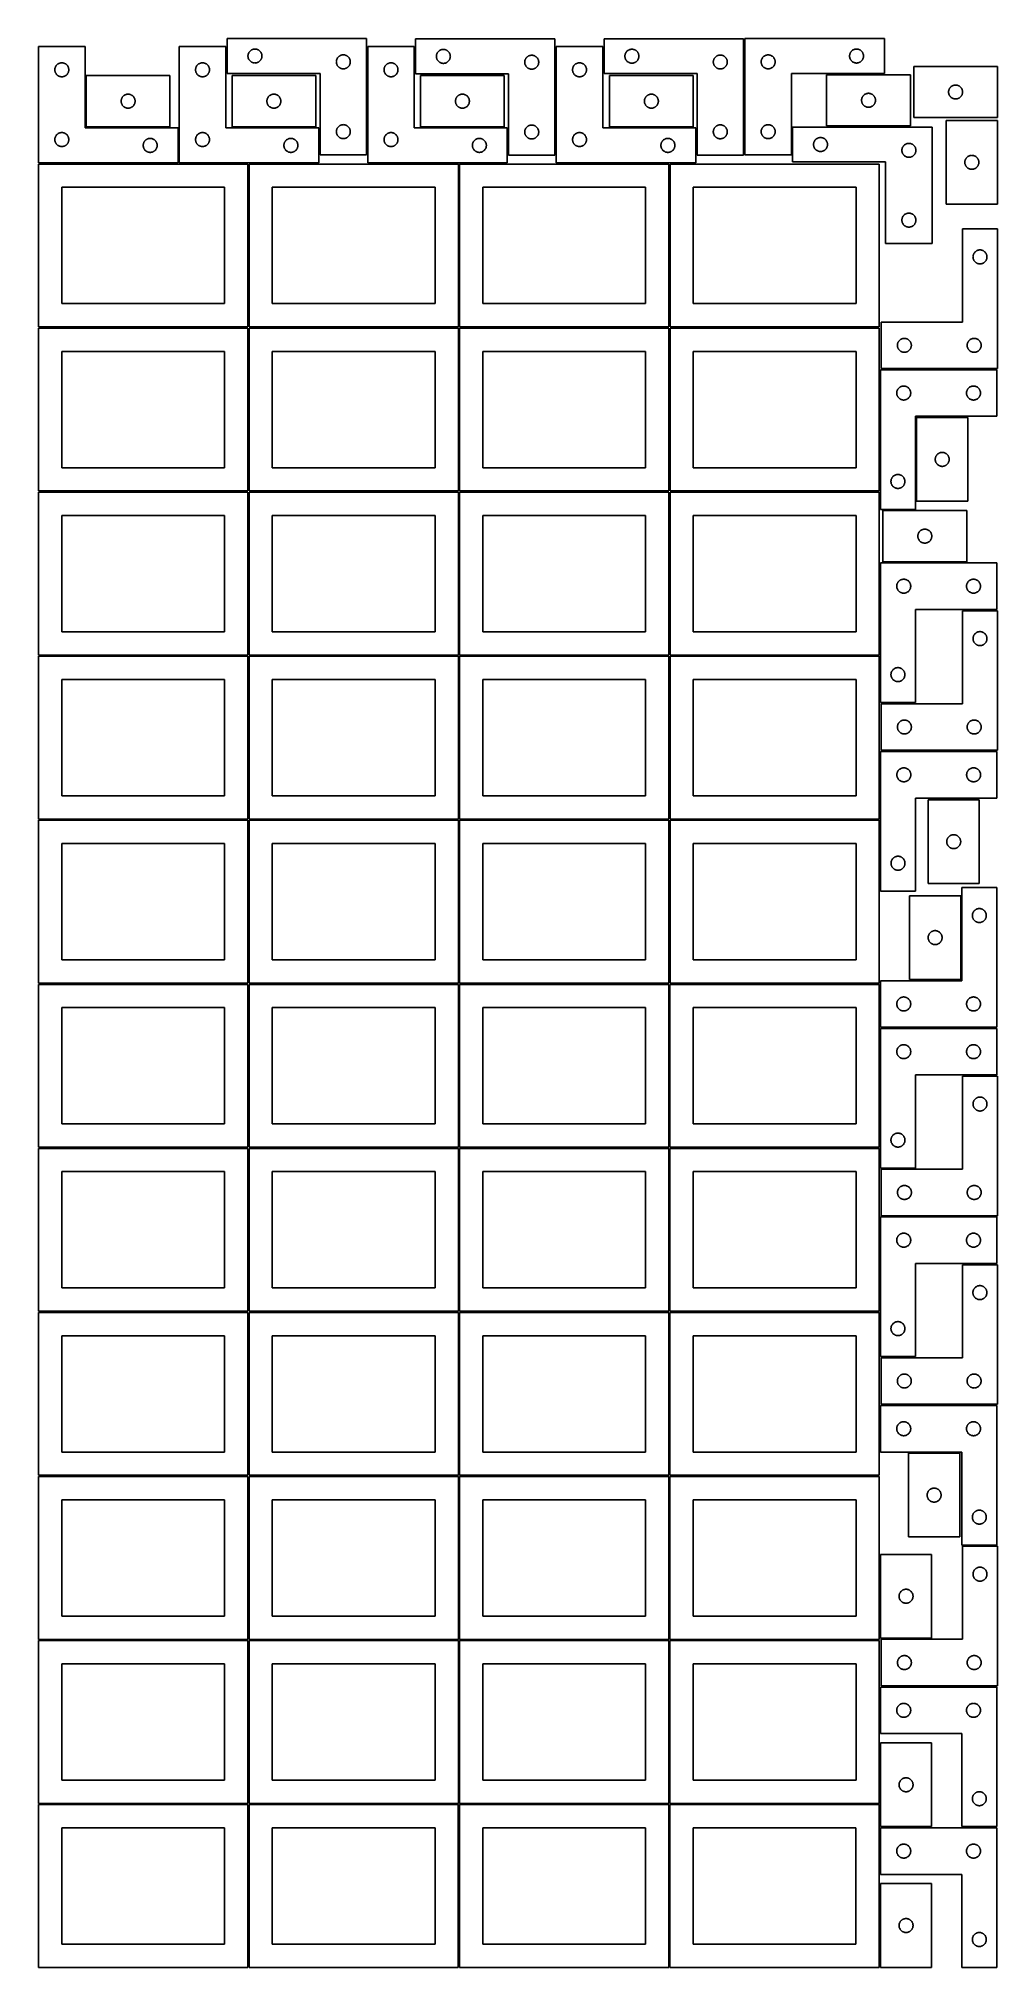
# Model space of a CAD drawing. Header units: millimetres. Extents: x 7 to 1243, y 7 to 2493.
import ezdxf

# ---------------------------------------------------------------- set-up
doc = ezdxf.new("R2010")
doc.units = ezdxf.units.MM
doc.layers.add('COMMON', color=5, linetype='CONTINUOUS', true_color=0x0000ff)
doc.layers.add('CUT', color=7, linetype='CONTINUOUS', true_color=0x000000)

msp = doc.modelspace()

# ---------------------------------------------------------------- linework, layer by layer
at = {"layer": 'COMMON'}
for p, q in [((277.291899, 1485.541936), (277.291899, 1275.646759)), ((6.541899, 1274.791935), (276.541899, 1274.791935)), ((277.291899, 1274.041935), (277.291899, 1064.041935)), ((548.7919, 1274.041935), (548.7919, 1064.041935)), ((820.291901, 1274.041935), (820.291901, 1064.041935)), ((6.541899, 1063.291934), (276.541899, 1063.291934)), ((277.291899, 1062.541934), (277.291899, 852.541934)), ((278.0419, 1063.291934), (548.0419, 1063.291934)), ((548.7919, 1062.541934), (548.7919, 852.541934)), ((549.541901, 1063.291934), (819.541901, 1063.291934)), ((820.291901, 1062.541934), (820.291901, 852.541934)), ((821.041902, 1063.291934), (1091.041902, 1063.291934)), ((6.541899, 851.791933), (276.541899, 851.791933)), ((277.291899, 851.041933), (277.291899, 641.041933)), ((278.0419, 851.791933), (548.0419, 851.791933)), ((548.7919, 851.041933), (548.7919, 641.041933)), ((549.541901, 851.791933), (819.541901, 851.791933)), ((820.291901, 851.041933), (820.291901, 641.041933)), ((821.041902, 851.791933), (1091.041902, 851.791933)), ((276.541899, 640.291933), (6.541899, 640.291933)), ((277.291899, 639.541932), (277.291899, 429.541932)), ((548.0419, 640.291933), (278.0419, 640.291933)), ((548.791901, 429.541932), (548.791901, 639.541932)), ((549.541901, 640.291932), (819.541901, 640.291932)), ((820.291901, 639.541932), (820.291901, 429.541932)), ((821.041902, 640.291932), (1091.041902, 640.291932)), ((6.541899, 428.791931), (276.541899, 428.791931)), ((277.291899, 428.041931), (277.291899, 218.041931)), ((278.0419, 428.791931), (548.0419, 428.791931)), ((548.7919, 428.041931), (548.7919, 218.041931)), ((819.541901, 428.791932), (549.541901, 428.791932)), ((820.291901, 428.041931), (820.291901, 218.041931)), ((1091.041902, 428.791932), (821.041902, 428.791932)), ((6.541899, 217.29193), (276.520965, 217.29193)), ((277.270965, 216.54193), (277.270965, 6.54193)), ((278.0419, 217.29193), (548.020966, 217.29193)), ((548.770966, 216.54193), (548.770966, 6.54193)), ((549.541901, 217.29193), (819.520967, 217.29193)), ((820.270967, 216.54193), (820.270967, 6.54193)), ((821.041902, 217.29193), (1091.020968, 217.29193))]:
    msp.add_line(p, q, dxfattribs=at)
at = {"layer": 'CUT'}
for p, q in [((429.650539, 2493.489049), (249.650539, 2493.489049)), ((249.650539, 2493.489049), (249.650539, 2448.489049)), ((429.650539, 2343.489049), (429.650539, 2493.489049)), ((672.716396, 2493.021275), (492.716396, 2493.021275)), ((492.716396, 2493.021275), (492.716396, 2448.021275)), ((672.716396, 2343.021275), (672.716396, 2493.021275)), ((915.952968, 2493.289097), (735.952968, 2493.289097)), ((735.952968, 2493.289097), (735.952968, 2448.289097)), ((915.952968, 2343.289097), (915.952968, 2493.289097)), ((917.722898, 2493.475373), (1097.722898, 2493.475373)), ((917.722898, 2343.475373), (917.722898, 2493.475373)), ((1097.722898, 2493.475373), (1097.722898, 2448.475373)), ((66.520965, 2483.251496), (6.520965, 2483.251496)), ((6.520965, 2483.251496), (6.520965, 2333.251496)), ((34.765152, 2462.078564), (35.346229, 2462.1745)), ((35.346229, 2462.1745), (35.932336, 2462.232227)), ((35.932336, 2462.232227), (36.520965, 2462.251496)), ((36.520965, 2462.251496), (37.109593, 2462.232227)), ((37.109593, 2462.232227), (37.6957, 2462.1745)), ((37.6957, 2462.1745), (38.276778, 2462.078564)), ((66.520965, 2378.251496), (66.520965, 2483.251496)), ((248.041961, 2483.251496), (188.041961, 2483.251496)), ((188.041961, 2483.251496), (188.041961, 2333.251496)), ((216.286148, 2462.078564), (216.867225, 2462.1745)), ((216.867225, 2462.1745), (217.453333, 2462.232227)), ((217.453333, 2462.232227), (218.041961, 2462.251496)), ((218.041961, 2462.251496), (218.630589, 2462.232227)), ((218.630589, 2462.232227), (219.216696, 2462.1745)), ((219.216696, 2462.1745), (219.797774, 2462.078564)), ((248.041961, 2378.251496), (248.041961, 2483.251496)), ((276.650539, 2470.989049), (276.669809, 2471.577677)), ((276.669809, 2470.40042), (276.650539, 2470.989049)), ((276.669809, 2471.577677), (276.727535, 2472.163784)), ((276.727535, 2469.814313), (276.669809, 2470.40042)), ((276.727535, 2472.163784), (276.823472, 2472.744861)), ((276.823472, 2469.233236), (276.727535, 2469.814313)), ((276.823472, 2472.744861), (276.957207, 2473.31842)), ((276.957207, 2468.659677), (276.823472, 2469.233236)), ((276.957207, 2473.31842), (277.128168, 2473.882004)), ((277.128168, 2468.096093), (276.957207, 2468.659677)), ((277.128168, 2473.882004), (277.335623, 2474.433199)), ((277.335623, 2467.544898), (277.128168, 2468.096093)), ((277.335623, 2474.433199), (277.578685, 2474.969647)), ((277.578685, 2467.00845), (277.335623, 2467.544898)), ((277.578685, 2474.969647), (277.856311, 2475.489049)), ((277.856311, 2466.489049), (277.578685, 2467.00845)), ((277.856311, 2475.489049), (278.167313, 2475.989181)), ((278.167313, 2465.988916), (277.856311, 2466.489049)), ((278.167313, 2475.989181), (278.510359, 2476.467901)), ((278.510359, 2465.510196), (278.167313, 2465.988916)), ((278.510359, 2476.467901), (278.883981, 2476.923161)), ((278.883981, 2465.054936), (278.510359, 2465.510196)), ((278.883981, 2476.923161), (279.286578, 2477.35301)), ((279.286578, 2464.625088), (278.883981, 2465.054936)), ((279.286578, 2477.35301), (279.716427, 2477.755607)), ((279.716427, 2464.22249), (279.286578, 2464.625088)), ((279.716427, 2477.755607), (280.171686, 2478.129229)), ((280.171686, 2463.848869), (279.716427, 2464.22249)), ((280.171686, 2478.129229), (280.650407, 2478.472275)), ((280.650407, 2463.505822), (280.171686, 2463.848869)), ((280.650407, 2478.472275), (281.150539, 2478.783277)), ((281.150539, 2463.19482), (280.650407, 2463.505822)), ((281.150539, 2478.783277), (281.669941, 2479.060903)), ((281.669941, 2462.917194), (281.150539, 2463.19482)), ((281.669941, 2479.060903), (282.206388, 2479.303964)), ((282.206388, 2462.674133), (281.669941, 2462.917194)), ((282.206388, 2479.303964), (282.757584, 2479.51142)), ((282.757584, 2462.466677), (282.206388, 2462.674133)), ((282.757584, 2479.51142), (283.321168, 2479.682381)), ((283.321168, 2462.295716), (282.757584, 2462.466677)), ((283.321168, 2479.682381), (283.894726, 2479.816116)), ((283.894726, 2462.161981), (283.321168, 2462.295716)), ((283.894726, 2479.816116), (284.475803, 2479.912052)), ((284.475803, 2462.066045), (283.894726, 2462.161981)), ((284.475803, 2479.912052), (285.061911, 2479.969779)), ((285.061911, 2479.969779), (285.650539, 2479.989049)), ((285.650539, 2479.989049), (286.239167, 2479.969779)), ((286.239167, 2479.969779), (286.825275, 2479.912052)), ((286.825275, 2479.912052), (287.406352, 2479.816116)), ((287.406352, 2462.161981), (286.825275, 2462.066045)), ((287.406352, 2479.816116), (287.979911, 2479.682381)), ((287.979911, 2462.295716), (287.406352, 2462.161981)), ((287.979911, 2479.682381), (288.543494, 2479.51142)), ((288.543494, 2462.466677), (287.979911, 2462.295716)), ((288.543494, 2479.51142), (289.09469, 2479.303964)), ((289.09469, 2462.674133), (288.543494, 2462.466677)), ((289.09469, 2479.303964), (289.631137, 2479.060903)), ((289.631137, 2462.917194), (289.09469, 2462.674133)), ((289.631137, 2479.060903), (290.150539, 2478.783277)), ((290.150539, 2463.19482), (289.631137, 2462.917194)), ((290.150539, 2478.783277), (290.650671, 2478.472275)), ((290.650671, 2463.505822), (290.150539, 2463.19482)), ((290.650671, 2478.472275), (291.129392, 2478.129229)), ((291.129392, 2463.848869), (290.650671, 2463.505822)), ((291.129392, 2478.129229), (291.584652, 2477.755607)), ((291.584652, 2464.22249), (291.129392, 2463.848869)), ((291.584652, 2477.755607), (292.0145, 2477.35301)), ((292.0145, 2464.625088), (291.584652, 2464.22249)), ((292.0145, 2477.35301), (292.417097, 2476.923161)), ((292.417097, 2465.054936), (292.0145, 2464.625088)), ((292.417097, 2476.923161), (292.790719, 2476.467901)), ((292.790719, 2465.510196), (292.417097, 2465.054936)), ((292.790719, 2476.467901), (293.133766, 2475.989181)), ((293.133766, 2465.988916), (292.790719, 2465.510196)), ((293.133766, 2475.989181), (293.444768, 2475.489049)), ((293.444768, 2466.489049), (293.133766, 2465.988916)), ((293.444768, 2475.489049), (293.722394, 2474.969647)), ((293.722394, 2467.00845), (293.444768, 2466.489049)), ((293.722394, 2474.969647), (293.965455, 2474.433199)), ((293.965455, 2467.544898), (293.722394, 2467.00845)), ((293.965455, 2474.433199), (294.17291, 2473.882004)), ((294.17291, 2468.096093), (293.965455, 2467.544898)), ((294.17291, 2473.882004), (294.343872, 2473.31842)), ((294.343872, 2468.659677), (294.17291, 2468.096093)), ((294.343872, 2473.31842), (294.477607, 2472.744861)), ((294.477607, 2469.233236), (294.343872, 2468.659677)), ((294.477607, 2472.744861), (294.573543, 2472.163784)), ((294.573543, 2469.814313), (294.477607, 2469.233236)), ((294.573543, 2472.163784), (294.63127, 2471.577677)), ((294.63127, 2470.40042), (294.573543, 2469.814313)), ((294.63127, 2471.577677), (294.650539, 2470.989049)), ((294.650539, 2470.989049), (294.63127, 2470.40042)), ((390.650539, 2463.489049), (390.669809, 2464.077677)), ((390.669809, 2462.90042), (390.650539, 2463.489049)), ((390.669809, 2464.077677), (390.727535, 2464.663784)), ((390.727535, 2462.314313), (390.669809, 2462.90042)), ((390.727535, 2464.663784), (390.823472, 2465.244861)), ((390.823472, 2461.733236), (390.727535, 2462.314313)), ((390.823472, 2465.244861), (390.957207, 2465.81842)), ((390.957207, 2465.81842), (391.128168, 2466.382004)), ((391.128168, 2466.382004), (391.335623, 2466.933199)), ((391.335623, 2466.933199), (391.578685, 2467.469647)), ((391.578685, 2467.469647), (391.856311, 2467.989049)), ((391.856311, 2467.989049), (392.167313, 2468.489181)), ((392.167313, 2468.489181), (392.510359, 2468.967901)), ((392.510359, 2468.967901), (392.883981, 2469.423161)), ((392.883981, 2469.423161), (393.286578, 2469.85301)), ((393.286578, 2469.85301), (393.716427, 2470.255607)), ((393.716427, 2470.255607), (394.171686, 2470.629229)), ((394.171686, 2470.629229), (394.650407, 2470.972275)), ((394.650407, 2470.972275), (395.150539, 2471.283277)), ((395.150539, 2471.283277), (395.669941, 2471.560903)), ((395.669941, 2471.560903), (396.206388, 2471.803964)), ((396.206388, 2471.803964), (396.757584, 2472.01142)), ((396.757584, 2472.01142), (397.321168, 2472.182381)), ((397.321168, 2472.182381), (397.894726, 2472.316116)), ((397.894726, 2472.316116), (398.475803, 2472.412052)), ((398.475803, 2472.412052), (399.061911, 2472.469779)), ((399.061911, 2472.469779), (399.650539, 2472.489049)), ((399.650539, 2472.489049), (400.239167, 2472.469779)), ((400.239167, 2472.469779), (400.825275, 2472.412052)), ((400.825275, 2472.412052), (401.406352, 2472.316116)), ((401.406352, 2472.316116), (401.979911, 2472.182381)), ((401.979911, 2472.182381), (402.543494, 2472.01142)), ((402.543494, 2472.01142), (403.09469, 2471.803964)), ((403.09469, 2471.803964), (403.631137, 2471.560903)), ((403.631137, 2471.560903), (404.150539, 2471.283277)), ((404.150539, 2471.283277), (404.650671, 2470.972275)), ((404.650671, 2470.972275), (405.129392, 2470.629229)), ((405.129392, 2470.629229), (405.584652, 2470.255607)), ((405.584652, 2470.255607), (406.0145, 2469.85301)), ((406.0145, 2469.85301), (406.417097, 2469.423161)), ((406.417097, 2469.423161), (406.790719, 2468.967901)), ((406.790719, 2468.967901), (407.133766, 2468.489181)), ((407.133766, 2468.489181), (407.444768, 2467.989049)), ((407.444768, 2467.989049), (407.722394, 2467.469647)), ((407.722394, 2467.469647), (407.965455, 2466.933199)), ((407.965455, 2466.933199), (408.17291, 2466.382004)), ((408.17291, 2466.382004), (408.343872, 2465.81842)), ((408.343872, 2465.81842), (408.477607, 2465.244861)), ((408.477607, 2465.244861), (408.573543, 2464.663784)), ((408.573543, 2462.314313), (408.477607, 2461.733236)), ((408.573543, 2464.663784), (408.63127, 2464.077677)), ((408.63127, 2462.90042), (408.573543, 2462.314313)), ((408.63127, 2464.077677), (408.650539, 2463.489049)), ((408.650539, 2463.489049), (408.63127, 2462.90042)), ((491.20169, 2483.251496), (431.20169, 2483.251496)), ((431.20169, 2483.251496), (431.20169, 2333.251496)), ((459.445877, 2462.078564), (460.026954, 2462.1745)), ((460.026954, 2462.1745), (460.613062, 2462.232227)), ((460.613062, 2462.232227), (461.20169, 2462.251496)), ((461.20169, 2462.251496), (461.790318, 2462.232227)), ((461.790318, 2462.232227), (462.376425, 2462.1745)), ((462.376425, 2462.1745), (462.957503, 2462.078564)), ((491.20169, 2378.251496), (491.20169, 2483.251496)), ((519.716396, 2470.521275), (519.735666, 2471.109903)), ((519.735666, 2469.932647), (519.716396, 2470.521275)), ((519.735666, 2471.109903), (519.793392, 2471.696011)), ((519.793392, 2469.346539), (519.735666, 2469.932647)), ((519.793392, 2471.696011), (519.889329, 2472.277088)), ((519.889329, 2468.765462), (519.793392, 2469.346539)), ((519.889329, 2472.277088), (520.023064, 2472.850647)), ((520.023064, 2468.191904), (519.889329, 2468.765462)), ((520.023064, 2472.850647), (520.194025, 2473.41423)), ((520.194025, 2467.62832), (520.023064, 2468.191904)), ((520.194025, 2473.41423), (520.40148, 2473.965426)), ((520.40148, 2467.077124), (520.194025, 2467.62832)), ((520.40148, 2473.965426), (520.644541, 2474.501873)), ((520.644541, 2466.540677), (520.40148, 2467.077124)), ((520.644541, 2474.501873), (520.922167, 2475.021275)), ((520.922167, 2466.021275), (520.644541, 2466.540677)), ((520.922167, 2475.021275), (521.23317, 2475.521407)), ((521.23317, 2465.521143), (520.922167, 2466.021275)), ((521.23317, 2475.521407), (521.576216, 2476.000128)), ((521.576216, 2465.042422), (521.23317, 2465.521143)), ((521.576216, 2476.000128), (521.949838, 2476.455387)), ((521.949838, 2464.587163), (521.576216, 2465.042422)), ((521.949838, 2476.455387), (522.352435, 2476.885236)), ((522.352435, 2464.157314), (521.949838, 2464.587163)), ((522.352435, 2476.885236), (522.782284, 2477.287833)), ((522.782284, 2463.754717), (522.352435, 2464.157314)), ((522.782284, 2477.287833), (523.237543, 2477.661455)), ((523.237543, 2463.381095), (522.782284, 2463.754717)), ((523.237543, 2477.661455), (523.716264, 2478.004502)), ((523.716264, 2463.038049), (523.237543, 2463.381095)), ((523.716264, 2478.004502), (524.216396, 2478.315504)), ((524.216396, 2462.727047), (523.716264, 2463.038049)), ((524.216396, 2478.315504), (524.735798, 2478.59313)), ((524.735798, 2462.44942), (524.216396, 2462.727047)), ((524.735798, 2478.59313), (525.272245, 2478.836191)), ((525.272245, 2462.206359), (524.735798, 2462.44942)), ((525.272245, 2478.836191), (525.823441, 2479.043646)), ((525.823441, 2461.998904), (525.272245, 2462.206359)), ((525.823441, 2479.043646), (526.387025, 2479.214608)), ((526.387025, 2479.214608), (526.960583, 2479.348343)), ((526.960583, 2479.348343), (527.54166, 2479.444279)), ((527.54166, 2479.444279), (528.127768, 2479.502005)), ((528.127768, 2479.502005), (528.716396, 2479.521275)), ((528.716396, 2479.521275), (529.305024, 2479.502005)), ((529.305024, 2479.502005), (529.891132, 2479.444279)), ((529.891132, 2479.444279), (530.472209, 2479.348343)), ((530.472209, 2479.348343), (531.045768, 2479.214608)), ((531.045768, 2479.214608), (531.609351, 2479.043646)), ((531.609351, 2479.043646), (532.160547, 2478.836191)), ((532.160547, 2462.206359), (531.609351, 2461.998904)), ((532.160547, 2478.836191), (532.696994, 2478.59313)), ((532.696994, 2462.44942), (532.160547, 2462.206359)), ((532.696994, 2478.59313), (533.216396, 2478.315504)), ((533.216396, 2462.727047), (532.696994, 2462.44942)), ((533.216396, 2478.315504), (533.716528, 2478.004502)), ((533.716528, 2463.038049), (533.216396, 2462.727047)), ((533.716528, 2478.004502), (534.195249, 2477.661455)), ((534.195249, 2463.381095), (533.716528, 2463.038049)), ((534.195249, 2477.661455), (534.650508, 2477.287833)), ((534.650508, 2463.754717), (534.195249, 2463.381095)), ((534.650508, 2477.287833), (535.080357, 2476.885236)), ((535.080357, 2464.157314), (534.650508, 2463.754717)), ((535.080357, 2476.885236), (535.482954, 2476.455387)), ((535.482954, 2464.587163), (535.080357, 2464.157314)), ((535.482954, 2476.455387), (535.856576, 2476.000128)), ((535.856576, 2465.042422), (535.482954, 2464.587163)), ((535.856576, 2476.000128), (536.199623, 2475.521407)), ((536.199623, 2465.521143), (535.856576, 2465.042422)), ((536.199623, 2475.521407), (536.510625, 2475.021275)), ((536.510625, 2466.021275), (536.199623, 2465.521143)), ((536.510625, 2475.021275), (536.788251, 2474.501873)), ((536.788251, 2466.540677), (536.510625, 2466.021275)), ((536.788251, 2474.501873), (537.031312, 2473.965426)), ((537.031312, 2467.077124), (536.788251, 2466.540677)), ((537.031312, 2473.965426), (537.238767, 2473.41423)), ((537.238767, 2467.62832), (537.031312, 2467.077124)), ((537.238767, 2473.41423), (537.409729, 2472.850647)), ((537.409729, 2468.191904), (537.238767, 2467.62832)), ((537.409729, 2472.850647), (537.543464, 2472.277088)), ((537.543464, 2468.765462), (537.409729, 2468.191904)), ((537.543464, 2472.277088), (537.6394, 2471.696011)), ((537.6394, 2469.346539), (537.543464, 2468.765462)), ((537.6394, 2471.696011), (537.697126, 2471.109903)), ((537.697126, 2469.932647), (537.6394, 2469.346539)), ((537.697126, 2471.109903), (537.716396, 2470.521275)), ((537.716396, 2470.521275), (537.697126, 2469.932647)), ((633.716396, 2463.021275), (633.735666, 2463.609903)), ((633.735666, 2462.432647), (633.716396, 2463.021275)), ((633.735666, 2463.609903), (633.793392, 2464.196011)), ((633.793392, 2461.846539), (633.735666, 2462.432647)), ((633.793392, 2464.196011), (633.889329, 2464.777088)), ((633.889329, 2464.777088), (634.023064, 2465.350647)), ((634.023064, 2465.350647), (634.194025, 2465.91423)), ((634.194025, 2465.91423), (634.40148, 2466.465426)), ((634.40148, 2466.465426), (634.644541, 2467.001873)), ((634.644541, 2467.001873), (634.922167, 2467.521275)), ((634.922167, 2467.521275), (635.23317, 2468.021407)), ((635.23317, 2468.021407), (635.576216, 2468.500128)), ((635.576216, 2468.500128), (635.949838, 2468.955387)), ((635.949838, 2468.955387), (636.352435, 2469.385236)), ((636.352435, 2469.385236), (636.782284, 2469.787833)), ((636.782284, 2469.787833), (637.237543, 2470.161455)), ((637.237543, 2470.161455), (637.716264, 2470.504502)), ((637.716264, 2470.504502), (638.216396, 2470.815504)), ((638.216396, 2470.815504), (638.735798, 2471.09313)), ((638.735798, 2471.09313), (639.272245, 2471.336191)), ((639.272245, 2471.336191), (639.823441, 2471.543646)), ((639.823441, 2471.543646), (640.387025, 2471.714608)), ((640.387025, 2471.714608), (640.960583, 2471.848343)), ((640.960583, 2471.848343), (641.54166, 2471.944279)), ((641.54166, 2471.944279), (642.127768, 2472.002005)), ((642.127768, 2472.002005), (642.716396, 2472.021275)), ((642.716396, 2472.021275), (643.305024, 2472.002005)), ((643.305024, 2472.002005), (643.891132, 2471.944279)), ((643.891132, 2471.944279), (644.472209, 2471.848343)), ((644.472209, 2471.848343), (645.045768, 2471.714608)), ((645.045768, 2471.714608), (645.609351, 2471.543646)), ((645.609351, 2471.543646), (646.160547, 2471.336191)), ((646.160547, 2471.336191), (646.696994, 2471.09313)), ((646.696994, 2471.09313), (647.216396, 2470.815504)), ((647.216396, 2470.815504), (647.716528, 2470.504502)), ((647.716528, 2470.504502), (648.195249, 2470.161455)), ((648.195249, 2470.161455), (648.650508, 2469.787833)), ((648.650508, 2469.787833), (649.080357, 2469.385236)), ((649.080357, 2469.385236), (649.482954, 2468.955387)), ((649.482954, 2468.955387), (649.856576, 2468.500128)), ((649.856576, 2468.500128), (650.199623, 2468.021407)), ((650.199623, 2468.021407), (650.510625, 2467.521275)), ((650.510625, 2467.521275), (650.788251, 2467.001873)), ((650.788251, 2467.001873), (651.031312, 2466.465426)), ((651.031312, 2466.465426), (651.238767, 2465.91423)), ((651.238767, 2465.91423), (651.409729, 2465.350647)), ((651.409729, 2465.350647), (651.543464, 2464.777088)), ((651.543464, 2464.777088), (651.6394, 2464.196011)), ((651.6394, 2464.196011), (651.697126, 2463.609903)), ((651.697126, 2462.432647), (651.6394, 2461.846539)), ((651.697126, 2463.609903), (651.716396, 2463.021275)), ((651.716396, 2463.021275), (651.697126, 2462.432647)), ((734.36151, 2483.251496), (674.36151, 2483.251496)), ((674.36151, 2483.251496), (674.36151, 2333.251496)), ((702.605697, 2462.078564), (703.186775, 2462.1745)), ((703.186775, 2462.1745), (703.772882, 2462.232227)), ((703.772882, 2462.232227), (704.36151, 2462.251496)), ((704.36151, 2462.251496), (704.950138, 2462.232227)), ((704.950138, 2462.232227), (705.536246, 2462.1745)), ((705.536246, 2462.1745), (706.117323, 2462.078564)), ((734.36151, 2378.251496), (734.36151, 2483.251496)), ((762.952968, 2470.789097), (762.972238, 2471.377726)), ((762.972238, 2470.200469), (762.952968, 2470.789097)), ((762.972238, 2471.377726), (763.029965, 2471.963833)), ((763.029965, 2469.614362), (762.972238, 2470.200469)), ((763.029965, 2471.963833), (763.125901, 2472.54491)), ((763.125901, 2469.033285), (763.029965, 2469.614362)), ((763.125901, 2472.54491), (763.259636, 2473.118469)), ((763.259636, 2468.459726), (763.125901, 2469.033285)), ((763.259636, 2473.118469), (763.430597, 2473.682053)), ((763.430597, 2467.896142), (763.259636, 2468.459726)), ((763.430597, 2473.682053), (763.638053, 2474.233248)), ((763.638053, 2467.344947), (763.430597, 2467.896142)), ((763.638053, 2474.233248), (763.881114, 2474.769696)), ((763.881114, 2466.808499), (763.638053, 2467.344947)), ((763.881114, 2474.769696), (764.15874, 2475.289097)), ((764.15874, 2466.289097), (763.881114, 2466.808499)), ((764.15874, 2475.289097), (764.469742, 2475.78923)), ((764.469742, 2465.788965), (764.15874, 2466.289097)), ((764.469742, 2475.78923), (764.812788, 2476.26795)), ((764.812788, 2465.310245), (764.469742, 2465.788965)), ((764.812788, 2476.26795), (765.18641, 2476.72321)), ((765.18641, 2464.854985), (764.812788, 2465.310245)), ((765.18641, 2476.72321), (765.589007, 2477.153058)), ((765.589007, 2464.425136), (765.18641, 2464.854985)), ((765.589007, 2477.153058), (766.018856, 2477.555656)), ((766.018856, 2464.022539), (765.589007, 2464.425136)), ((766.018856, 2477.555656), (766.474116, 2477.929277)), ((766.474116, 2463.648917), (766.018856, 2464.022539)), ((766.474116, 2477.929277), (766.952836, 2478.272324)), ((766.952836, 2463.305871), (766.474116, 2463.648917)), ((766.952836, 2478.272324), (767.452968, 2478.583326)), ((767.452968, 2462.994869), (766.952836, 2463.305871)), ((767.452968, 2478.583326), (767.97237, 2478.860952)), ((767.97237, 2462.717243), (767.452968, 2462.994869)), ((767.97237, 2478.860952), (768.508818, 2479.104013)), ((768.508818, 2462.474182), (767.97237, 2462.717243)), ((768.508818, 2479.104013), (769.060013, 2479.311469)), ((769.060013, 2462.266726), (768.508818, 2462.474182)), ((769.060013, 2479.311469), (769.623597, 2479.48243)), ((769.623597, 2462.095765), (769.060013, 2462.266726)), ((769.623597, 2479.48243), (770.197155, 2479.616165)), ((770.197155, 2479.616165), (770.778233, 2479.712101)), ((770.778233, 2479.712101), (771.36434, 2479.769828)), ((771.36434, 2479.769828), (771.952968, 2479.789097)), ((771.952968, 2479.789097), (772.541597, 2479.769828)), ((772.541597, 2479.769828), (773.127704, 2479.712101)), ((773.127704, 2479.712101), (773.708781, 2479.616165)), ((773.708781, 2479.616165), (774.28234, 2479.48243)), ((774.28234, 2479.48243), (774.845924, 2479.311469)), ((774.845924, 2462.266726), (774.28234, 2462.095765)), ((774.845924, 2479.311469), (775.397119, 2479.104013)), ((775.397119, 2462.474182), (774.845924, 2462.266726)), ((775.397119, 2479.104013), (775.933567, 2478.860952)), ((775.933567, 2462.717243), (775.397119, 2462.474182)), ((775.933567, 2478.860952), (776.452968, 2478.583326)), ((776.452968, 2462.994869), (775.933567, 2462.717243)), ((776.452968, 2478.583326), (776.9531, 2478.272324)), ((776.9531, 2463.305871), (776.452968, 2462.994869)), ((776.9531, 2478.272324), (777.431821, 2477.929277)), ((777.431821, 2463.648917), (776.9531, 2463.305871)), ((777.431821, 2477.929277), (777.887081, 2477.555656)), ((777.887081, 2464.022539), (777.431821, 2463.648917)), ((777.887081, 2477.555656), (778.316929, 2477.153058)), ((778.316929, 2464.425136), (777.887081, 2464.022539)), ((778.316929, 2477.153058), (778.719527, 2476.72321)), ((778.719527, 2464.854985), (778.316929, 2464.425136)), ((778.719527, 2476.72321), (779.093148, 2476.26795)), ((779.093148, 2465.310245), (778.719527, 2464.854985)), ((779.093148, 2476.26795), (779.436195, 2475.78923)), ((779.436195, 2465.788965), (779.093148, 2465.310245)), ((779.436195, 2475.78923), (779.747197, 2475.289097)), ((779.747197, 2466.289097), (779.436195, 2465.788965)), ((779.747197, 2475.289097), (780.024823, 2474.769696)), ((780.024823, 2466.808499), (779.747197, 2466.289097)), ((780.024823, 2474.769696), (780.267884, 2474.233248)), ((780.267884, 2467.344947), (780.024823, 2466.808499)), ((780.267884, 2474.233248), (780.47534, 2473.682053)), ((780.47534, 2467.896142), (780.267884, 2467.344947)), ((780.47534, 2473.682053), (780.646301, 2473.118469)), ((780.646301, 2468.459726), (780.47534, 2467.896142)), ((780.646301, 2473.118469), (780.780036, 2472.54491)), ((780.780036, 2469.033285), (780.646301, 2468.459726)), ((780.780036, 2472.54491), (780.875972, 2471.963833)), ((780.875972, 2469.614362), (780.780036, 2469.033285)), ((780.875972, 2471.963833), (780.933699, 2471.377726)), ((780.933699, 2470.200469), (780.875972, 2469.614362)), ((780.933699, 2471.377726), (780.952968, 2470.789097)), ((780.952968, 2470.789097), (780.933699, 2470.200469)), ((876.952968, 2463.289097), (876.972238, 2463.877726)), ((876.972238, 2462.700469), (876.952968, 2463.289097)), ((876.972238, 2463.877726), (877.029965, 2464.463833)), ((877.029965, 2462.114362), (876.972238, 2462.700469)), ((877.029965, 2464.463833), (877.125901, 2465.04491)), ((877.125901, 2461.533285), (877.029965, 2462.114362)), ((877.125901, 2465.04491), (877.259636, 2465.618469)), ((877.259636, 2465.618469), (877.430597, 2466.182053)), ((877.430597, 2466.182053), (877.638053, 2466.733248)), ((877.638053, 2466.733248), (877.881114, 2467.269696)), ((877.881114, 2467.269696), (878.15874, 2467.789097)), ((878.15874, 2467.789097), (878.469742, 2468.28923)), ((878.469742, 2468.28923), (878.812788, 2468.76795)), ((878.812788, 2468.76795), (879.18641, 2469.22321)), ((879.18641, 2469.22321), (879.589007, 2469.653058)), ((879.589007, 2469.653058), (880.018856, 2470.055656)), ((880.018856, 2470.055656), (880.474116, 2470.429277)), ((880.474116, 2470.429277), (880.952836, 2470.772324)), ((880.952836, 2470.772324), (881.452968, 2471.083326)), ((881.452968, 2471.083326), (881.97237, 2471.360952)), ((881.97237, 2471.360952), (882.508818, 2471.604013)), ((882.508818, 2471.604013), (883.060013, 2471.811469)), ((883.060013, 2471.811469), (883.623597, 2471.98243)), ((883.623597, 2471.98243), (884.197155, 2472.116165)), ((884.197155, 2472.116165), (884.778233, 2472.212101)), ((884.778233, 2472.212101), (885.36434, 2472.269828)), ((885.36434, 2472.269828), (885.952968, 2472.289097)), ((885.952968, 2472.289097), (886.541597, 2472.269828)), ((886.541597, 2472.269828), (887.127704, 2472.212101)), ((887.127704, 2472.212101), (887.708781, 2472.116165)), ((887.708781, 2472.116165), (888.28234, 2471.98243)), ((888.28234, 2471.98243), (888.845924, 2471.811469)), ((888.845924, 2471.811469), (889.397119, 2471.604013)), ((889.397119, 2471.604013), (889.933567, 2471.360952)), ((889.933567, 2471.360952), (890.452968, 2471.083326)), ((890.452968, 2471.083326), (890.9531, 2470.772324)), ((890.9531, 2470.772324), (891.431821, 2470.429277)), ((891.431821, 2470.429277), (891.887081, 2470.055656)), ((891.887081, 2470.055656), (892.316929, 2469.653058)), ((892.316929, 2469.653058), (892.719527, 2469.22321)), ((892.719527, 2469.22321), (893.093148, 2468.76795)), ((893.093148, 2468.76795), (893.436195, 2468.28923)), ((893.436195, 2468.28923), (893.747197, 2467.789097)), ((893.747197, 2467.789097), (894.024823, 2467.269696)), ((894.024823, 2467.269696), (894.267884, 2466.733248)), ((894.267884, 2466.733248), (894.47534, 2466.182053)), ((894.47534, 2466.182053), (894.646301, 2465.618469)), ((894.646301, 2465.618469), (894.780036, 2465.04491)), ((894.780036, 2465.04491), (894.875972, 2464.463833)), ((894.875972, 2462.114362), (894.780036, 2461.533285)), ((894.875972, 2464.463833), (894.933699, 2463.877726)), ((894.933699, 2462.700469), (894.875972, 2462.114362)), ((894.933699, 2463.877726), (894.952968, 2463.289097)), ((894.952968, 2463.289097), (894.933699, 2462.700469)), ((938.742168, 2464.064001), (938.722898, 2463.475373)), ((938.722898, 2463.475373), (938.742168, 2462.886745)), ((938.799894, 2464.650109), (938.742168, 2464.064001)), ((938.742168, 2462.886745), (938.799894, 2462.300637)), ((938.895831, 2465.231186), (938.799894, 2464.650109)), ((938.799894, 2462.300637), (938.895831, 2461.71956)), ((939.029566, 2465.804745), (938.895831, 2465.231186)), ((939.200527, 2466.368328), (939.029566, 2465.804745)), ((939.407982, 2466.919524), (939.200527, 2466.368328)), ((939.651043, 2467.455971), (939.407982, 2466.919524)), ((939.928669, 2467.975373), (939.651043, 2467.455971)), ((940.239672, 2468.475505), (939.928669, 2467.975373)), ((940.582718, 2468.954226), (940.239672, 2468.475505)), ((940.95634, 2469.409485), (940.582718, 2468.954226)), ((941.358937, 2469.839334), (940.95634, 2469.409485)), ((941.788786, 2470.241931), (941.358937, 2469.839334)), ((942.244045, 2470.615553), (941.788786, 2470.241931)), ((942.722766, 2470.9586), (942.244045, 2470.615553)), ((943.222898, 2471.269602), (942.722766, 2470.9586)), ((943.7423, 2471.547228), (943.222898, 2471.269602)), ((944.278747, 2471.790289), (943.7423, 2471.547228)), ((944.829943, 2471.997744), (944.278747, 2471.790289)), ((945.393527, 2472.168706), (944.829943, 2471.997744)), ((945.967085, 2472.302441), (945.393527, 2472.168706)), ((946.548162, 2472.398377), (945.967085, 2472.302441)), ((947.13427, 2472.456103), (946.548162, 2472.398377)), ((947.722898, 2472.475373), (947.13427, 2472.456103)), ((948.311526, 2472.456103), (947.722898, 2472.475373)), ((948.897634, 2472.398377), (948.311526, 2472.456103)), ((949.478711, 2472.302441), (948.897634, 2472.398377)), ((950.05227, 2472.168706), (949.478711, 2472.302441)), ((950.615853, 2471.997744), (950.05227, 2472.168706)), ((951.167049, 2471.790289), (950.615853, 2471.997744)), ((951.703496, 2471.547228), (951.167049, 2471.790289)), ((952.222898, 2471.269602), (951.703496, 2471.547228)), ((952.72303, 2470.9586), (952.222898, 2471.269602)), ((953.201751, 2470.615553), (952.72303, 2470.9586)), ((953.65701, 2470.241931), (953.201751, 2470.615553)), ((954.086859, 2469.839334), (953.65701, 2470.241931)), ((954.489456, 2469.409485), (954.086859, 2469.839334)), ((954.863078, 2468.954226), (954.489456, 2469.409485)), ((955.206125, 2468.475505), (954.863078, 2468.954226)), ((955.517127, 2467.975373), (955.206125, 2468.475505)), ((955.794753, 2467.455971), (955.517127, 2467.975373)), ((956.037814, 2466.919524), (955.794753, 2467.455971)), ((956.245269, 2466.368328), (956.037814, 2466.919524)), ((956.416231, 2465.804745), (956.245269, 2466.368328)), ((956.549966, 2465.231186), (956.416231, 2465.804745)), ((956.645902, 2464.650109), (956.549966, 2465.231186)), ((956.549966, 2461.71956), (956.645902, 2462.300637)), ((956.703628, 2464.064001), (956.645902, 2464.650109)), ((956.645902, 2462.300637), (956.703628, 2462.886745)), ((956.722898, 2463.475373), (956.703628, 2464.064001)), ((956.703628, 2462.886745), (956.722898, 2463.475373)), ((1052.742168, 2471.564001), (1052.722898, 2470.975373)), ((1052.722898, 2470.975373), (1052.742168, 2470.386745)), ((1052.799894, 2472.150109), (1052.742168, 2471.564001)), ((1052.742168, 2470.386745), (1052.799894, 2469.800637)), ((1052.895831, 2472.731186), (1052.799894, 2472.150109)), ((1052.799894, 2469.800637), (1052.895831, 2469.21956)), ((1053.029566, 2473.304745), (1052.895831, 2472.731186)), ((1052.895831, 2469.21956), (1053.029566, 2468.646002)), ((1053.200527, 2473.868328), (1053.029566, 2473.304745)), ((1053.029566, 2468.646002), (1053.200527, 2468.082418)), ((1053.407982, 2474.419524), (1053.200527, 2473.868328)), ((1053.200527, 2468.082418), (1053.407982, 2467.531222)), ((1053.651043, 2474.955971), (1053.407982, 2474.419524)), ((1053.407982, 2467.531222), (1053.651043, 2466.994775)), ((1053.928669, 2475.475373), (1053.651043, 2474.955971)), ((1053.651043, 2466.994775), (1053.928669, 2466.475373)), ((1054.239672, 2475.975505), (1053.928669, 2475.475373)), ((1053.928669, 2466.475373), (1054.239672, 2465.975241)), ((1054.582718, 2476.454226), (1054.239672, 2475.975505)), ((1054.239672, 2465.975241), (1054.582718, 2465.49652)), ((1054.95634, 2476.909485), (1054.582718, 2476.454226)), ((1054.582718, 2465.49652), (1054.95634, 2465.041261)), ((1055.358937, 2477.339334), (1054.95634, 2476.909485)), ((1054.95634, 2465.041261), (1055.358937, 2464.611412)), ((1055.788786, 2477.741931), (1055.358937, 2477.339334)), ((1055.358937, 2464.611412), (1055.788786, 2464.208815)), ((1056.244045, 2478.115553), (1055.788786, 2477.741931)), ((1055.788786, 2464.208815), (1056.244045, 2463.835193)), ((1056.722766, 2478.4586), (1056.244045, 2478.115553)), ((1056.244045, 2463.835193), (1056.722766, 2463.492147)), ((1057.222898, 2478.769602), (1056.722766, 2478.4586)), ((1056.722766, 2463.492147), (1057.222898, 2463.181145)), ((1057.7423, 2479.047228), (1057.222898, 2478.769602)), ((1057.222898, 2463.181145), (1057.7423, 2462.903518)), ((1058.278747, 2479.290289), (1057.7423, 2479.047228)), ((1057.7423, 2462.903518), (1058.278747, 2462.660457)), ((1058.829943, 2479.497744), (1058.278747, 2479.290289)), ((1058.278747, 2462.660457), (1058.829943, 2462.453002)), ((1059.393527, 2479.668706), (1058.829943, 2479.497744)), ((1058.829943, 2462.453002), (1059.393527, 2462.282041)), ((1059.967085, 2479.802441), (1059.393527, 2479.668706)), ((1059.393527, 2462.282041), (1059.967085, 2462.148306)), ((1060.548162, 2479.898377), (1059.967085, 2479.802441)), ((1059.967085, 2462.148306), (1060.548162, 2462.052369)), ((1061.13427, 2479.956103), (1060.548162, 2479.898377)), ((1061.722898, 2479.975373), (1061.13427, 2479.956103)), ((1062.311526, 2479.956103), (1061.722898, 2479.975373)), ((1062.897634, 2479.898377), (1062.311526, 2479.956103)), ((1063.478711, 2479.802441), (1062.897634, 2479.898377)), ((1062.897634, 2462.052369), (1063.478711, 2462.148306)), ((1064.05227, 2479.668706), (1063.478711, 2479.802441)), ((1063.478711, 2462.148306), (1064.05227, 2462.282041)), ((1064.615853, 2479.497744), (1064.05227, 2479.668706)), ((1064.05227, 2462.282041), (1064.615853, 2462.453002)), ((1065.167049, 2479.290289), (1064.615853, 2479.497744)), ((1064.615853, 2462.453002), (1065.167049, 2462.660457)), ((1065.703496, 2479.047228), (1065.167049, 2479.290289)), ((1065.167049, 2462.660457), (1065.703496, 2462.903518)), ((1066.222898, 2478.769602), (1065.703496, 2479.047228)), ((1065.703496, 2462.903518), (1066.222898, 2463.181145)), ((1066.72303, 2478.4586), (1066.222898, 2478.769602)), ((1066.222898, 2463.181145), (1066.72303, 2463.492147)), ((1067.201751, 2478.115553), (1066.72303, 2478.4586)), ((1066.72303, 2463.492147), (1067.201751, 2463.835193)), ((1067.65701, 2477.741931), (1067.201751, 2478.115553)), ((1067.201751, 2463.835193), (1067.65701, 2464.208815)), ((1068.086859, 2477.339334), (1067.65701, 2477.741931)), ((1067.65701, 2464.208815), (1068.086859, 2464.611412)), ((1068.489456, 2476.909485), (1068.086859, 2477.339334)), ((1068.086859, 2464.611412), (1068.489456, 2465.041261)), ((1068.863078, 2476.454226), (1068.489456, 2476.909485)), ((1068.489456, 2465.041261), (1068.863078, 2465.49652)), ((1069.206125, 2475.975505), (1068.863078, 2476.454226)), ((1068.863078, 2465.49652), (1069.206125, 2465.975241)), ((1069.517127, 2475.475373), (1069.206125, 2475.975505)), ((1069.206125, 2465.975241), (1069.517127, 2466.475373)), ((1069.794753, 2474.955971), (1069.517127, 2475.475373)), ((1069.517127, 2466.475373), (1069.794753, 2466.994775)), ((1070.037814, 2474.419524), (1069.794753, 2474.955971)), ((1069.794753, 2466.994775), (1070.037814, 2467.531222)), ((1070.245269, 2473.868328), (1070.037814, 2474.419524)), ((1070.037814, 2467.531222), (1070.245269, 2468.082418)), ((1070.416231, 2473.304745), (1070.245269, 2473.868328)), ((1070.245269, 2468.082418), (1070.416231, 2468.646002)), ((1070.549966, 2472.731186), (1070.416231, 2473.304745)), ((1070.416231, 2468.646002), (1070.549966, 2469.21956)), ((1070.645902, 2472.150109), (1070.549966, 2472.731186)), ((1070.549966, 2469.21956), (1070.645902, 2469.800637)), ((1070.703628, 2471.564001), (1070.645902, 2472.150109)), ((1070.645902, 2469.800637), (1070.703628, 2470.386745)), ((1070.722898, 2470.975373), (1070.703628, 2471.564001)), ((1070.703628, 2470.386745), (1070.722898, 2470.975373)), ((27.520965, 2453.251496), (27.540234, 2453.840124)), ((27.540234, 2452.662868), (27.520965, 2453.251496)), ((27.540234, 2453.840124), (27.597961, 2454.426232)), ((27.597961, 2452.07676), (27.540234, 2452.662868)), ((27.597961, 2454.426232), (27.693897, 2455.007309)), ((27.693897, 2451.495683), (27.597961, 2452.07676)), ((27.693897, 2455.007309), (27.827632, 2455.580868)), ((27.827632, 2450.922125), (27.693897, 2451.495683)), ((27.827632, 2455.580868), (27.998593, 2456.144451)), ((27.998593, 2450.358541), (27.827632, 2450.922125)), ((27.998593, 2456.144451), (28.206049, 2456.695647)), ((28.206049, 2449.807345), (27.998593, 2450.358541)), ((28.206049, 2456.695647), (28.44911, 2457.232094)), ((28.44911, 2449.270898), (28.206049, 2449.807345)), ((28.44911, 2457.232094), (28.726736, 2457.751496)), ((28.726736, 2448.751496), (28.44911, 2449.270898)), ((28.726736, 2457.751496), (29.037738, 2458.251628)), ((29.037738, 2448.251364), (28.726736, 2448.751496)), ((29.037738, 2458.251628), (29.380785, 2458.730349)), ((29.380785, 2447.772643), (29.037738, 2448.251364)), ((29.380785, 2458.730349), (29.754406, 2459.185609)), ((29.754406, 2447.317384), (29.380785, 2447.772643)), ((29.754406, 2459.185609), (30.157004, 2459.615457)), ((30.157004, 2446.887535), (29.754406, 2447.317384)), ((30.157004, 2459.615457), (30.586852, 2460.018054)), ((30.586852, 2446.484938), (30.157004, 2446.887535)), ((30.586852, 2460.018054), (31.042112, 2460.391676)), ((31.042112, 2446.111316), (30.586852, 2446.484938)), ((31.042112, 2460.391676), (31.520833, 2460.734723)), ((31.520833, 2445.76827), (31.042112, 2446.111316)), ((31.520833, 2460.734723), (32.020965, 2461.045725)), ((32.020965, 2445.457268), (31.520833, 2445.76827)), ((32.020965, 2461.045725), (32.540366, 2461.323351)), ((32.540366, 2445.179642), (32.020965, 2445.457268)), ((32.540366, 2461.323351), (33.076814, 2461.566412)), ((33.076814, 2444.93658), (32.540366, 2445.179642)), ((33.076814, 2461.566412), (33.628009, 2461.773867)), ((33.628009, 2444.729125), (33.076814, 2444.93658)), ((33.628009, 2461.773867), (34.191593, 2461.944829)), ((34.191593, 2444.558164), (33.628009, 2444.729125)), ((34.191593, 2461.944829), (34.765152, 2462.078564)), ((34.765152, 2444.424429), (34.191593, 2444.558164)), ((35.346229, 2444.328492), (34.765152, 2444.424429)), ((35.932336, 2444.270766), (35.346229, 2444.328492)), ((36.520965, 2444.251496), (35.932336, 2444.270766)), ((37.109593, 2444.270766), (36.520965, 2444.251496)), ((37.6957, 2444.328492), (37.109593, 2444.270766)), ((38.276778, 2444.424429), (37.6957, 2444.328492)), ((38.276778, 2462.078564), (38.850336, 2461.944829)), ((38.850336, 2444.558164), (38.276778, 2444.424429)), ((38.850336, 2461.944829), (39.41392, 2461.773867)), ((39.41392, 2444.729125), (38.850336, 2444.558164)), ((39.41392, 2461.773867), (39.965116, 2461.566412)), ((39.965116, 2444.93658), (39.41392, 2444.729125)), ((39.965116, 2461.566412), (40.501563, 2461.323351)), ((40.501563, 2445.179642), (39.965116, 2444.93658)), ((40.501563, 2461.323351), (41.020965, 2461.045725)), ((41.020965, 2445.457268), (40.501563, 2445.179642)), ((41.020965, 2461.045725), (41.521097, 2460.734723)), ((41.521097, 2445.76827), (41.020965, 2445.457268)), ((41.521097, 2460.734723), (41.999817, 2460.391676)), ((41.999817, 2446.111316), (41.521097, 2445.76827)), ((41.999817, 2460.391676), (42.455077, 2460.018054)), ((42.455077, 2446.484938), (41.999817, 2446.111316)), ((42.455077, 2460.018054), (42.884926, 2459.615457)), ((42.884926, 2446.887535), (42.455077, 2446.484938)), ((42.884926, 2459.615457), (43.287523, 2459.185609)), ((43.287523, 2447.317384), (42.884926, 2446.887535)), ((43.287523, 2459.185609), (43.661145, 2458.730349)), ((43.661145, 2447.772643), (43.287523, 2447.317384)), ((43.661145, 2458.730349), (44.004191, 2458.251628)), ((44.004191, 2448.251364), (43.661145, 2447.772643)), ((44.004191, 2458.251628), (44.315193, 2457.751496)), ((44.315193, 2448.751496), (44.004191, 2448.251364)), ((44.315193, 2457.751496), (44.592819, 2457.232094)), ((44.592819, 2449.270898), (44.315193, 2448.751496)), ((44.592819, 2457.232094), (44.83588, 2456.695647)), ((44.83588, 2449.807345), (44.592819, 2449.270898)), ((44.83588, 2456.695647), (45.043336, 2456.144451)), ((45.043336, 2450.358541), (44.83588, 2449.807345)), ((45.043336, 2456.144451), (45.214297, 2455.580868)), ((45.214297, 2450.922125), (45.043336, 2450.358541)), ((45.214297, 2455.580868), (45.348032, 2455.007309)), ((45.348032, 2451.495683), (45.214297, 2450.922125)), ((45.348032, 2455.007309), (45.443968, 2454.426232)), ((45.443968, 2452.07676), (45.348032, 2451.495683)), ((45.443968, 2454.426232), (45.501695, 2453.840124)), ((45.501695, 2452.662868), (45.443968, 2452.07676)), ((45.501695, 2453.840124), (45.520965, 2453.251496)), ((45.520965, 2453.251496), (45.501695, 2452.662868)), ((176.05148, 2445.781773), (68.05148, 2445.781773)), ((68.05148, 2445.781773), (68.05148, 2379.781773)), ((176.05148, 2379.781773), (176.05148, 2445.781773)), ((209.041961, 2453.251496), (209.06123, 2453.840124)), ((209.06123, 2452.662868), (209.041961, 2453.251496)), ((209.06123, 2453.840124), (209.118957, 2454.426232)), ((209.118957, 2452.07676), (209.06123, 2452.662868)), ((209.118957, 2454.426232), (209.214893, 2455.007309)), ((209.214893, 2451.495683), (209.118957, 2452.07676)), ((209.214893, 2455.007309), (209.348628, 2455.580868)), ((209.348628, 2450.922125), (209.214893, 2451.495683)), ((209.348628, 2455.580868), (209.51959, 2456.144451)), ((209.51959, 2450.358541), (209.348628, 2450.922125)), ((209.51959, 2456.144451), (209.727045, 2456.695647)), ((209.727045, 2449.807345), (209.51959, 2450.358541)), ((209.727045, 2456.695647), (209.970106, 2457.232094)), ((209.970106, 2449.270898), (209.727045, 2449.807345)), ((209.970106, 2457.232094), (210.247732, 2457.751496)), ((210.247732, 2448.751496), (209.970106, 2449.270898)), ((210.247732, 2457.751496), (210.558734, 2458.251628)), ((210.558734, 2448.251364), (210.247732, 2448.751496)), ((210.558734, 2458.251628), (210.901781, 2458.730349)), ((210.901781, 2447.772643), (210.558734, 2448.251364)), ((210.901781, 2458.730349), (211.275402, 2459.185609)), ((211.275402, 2447.317384), (210.901781, 2447.772643)), ((211.275402, 2459.185609), (211.678, 2459.615457)), ((211.678, 2446.887535), (211.275402, 2447.317384)), ((211.678, 2459.615457), (212.107848, 2460.018054)), ((212.107848, 2446.484938), (211.678, 2446.887535)), ((212.107848, 2460.018054), (212.563108, 2460.391676)), ((212.563108, 2446.111316), (212.107848, 2446.484938)), ((212.563108, 2460.391676), (213.041829, 2460.734723)), ((213.041829, 2445.76827), (212.563108, 2446.111316)), ((213.041829, 2460.734723), (213.541961, 2461.045725)), ((213.541961, 2445.457268), (213.041829, 2445.76827)), ((213.541961, 2461.045725), (214.061363, 2461.323351)), ((214.061363, 2445.179642), (213.541961, 2445.457268)), ((214.061363, 2461.323351), (214.59781, 2461.566412)), ((214.59781, 2444.93658), (214.061363, 2445.179642)), ((214.59781, 2461.566412), (215.149006, 2461.773867)), ((215.149006, 2444.729125), (214.59781, 2444.93658)), ((215.149006, 2461.773867), (215.712589, 2461.944829)), ((215.712589, 2444.558164), (215.149006, 2444.729125)), ((215.712589, 2461.944829), (216.286148, 2462.078564)), ((216.286148, 2444.424429), (215.712589, 2444.558164)), ((216.867225, 2444.328492), (216.286148, 2444.424429)), ((217.453333, 2444.270766), (216.867225, 2444.328492)), ((218.041961, 2444.251496), (217.453333, 2444.270766)), ((218.630589, 2444.270766), (218.041961, 2444.251496)), ((219.216696, 2444.328492), (218.630589, 2444.270766)), ((219.797774, 2444.424429), (219.216696, 2444.328492)), ((219.797774, 2462.078564), (220.371332, 2461.944829)), ((220.371332, 2444.558164), (219.797774, 2444.424429)), ((220.371332, 2461.944829), (220.934916, 2461.773867)), ((220.934916, 2444.729125), (220.371332, 2444.558164)), ((220.934916, 2461.773867), (221.486112, 2461.566412)), ((221.486112, 2444.93658), (220.934916, 2444.729125)), ((221.486112, 2461.566412), (222.022559, 2461.323351)), ((222.022559, 2445.179642), (221.486112, 2444.93658)), ((222.022559, 2461.323351), (222.541961, 2461.045725)), ((222.541961, 2445.457268), (222.022559, 2445.179642)), ((222.541961, 2461.045725), (223.042093, 2460.734723)), ((223.042093, 2445.76827), (222.541961, 2445.457268)), ((223.042093, 2460.734723), (223.520814, 2460.391676)), ((223.520814, 2446.111316), (223.042093, 2445.76827)), ((223.520814, 2460.391676), (223.976073, 2460.018054)), ((223.976073, 2446.484938), (223.520814, 2446.111316)), ((223.976073, 2460.018054), (224.405922, 2459.615457)), ((224.405922, 2446.887535), (223.976073, 2446.484938)), ((224.405922, 2459.615457), (224.808519, 2459.185609)), ((224.808519, 2447.317384), (224.405922, 2446.887535)), ((224.808519, 2459.185609), (225.182141, 2458.730349)), ((225.182141, 2447.772643), (224.808519, 2447.317384)), ((225.182141, 2458.730349), (225.525187, 2458.251628)), ((225.525187, 2448.251364), (225.182141, 2447.772643)), ((225.525187, 2458.251628), (225.836189, 2457.751496)), ((225.836189, 2448.751496), (225.525187, 2448.251364)), ((225.836189, 2457.751496), (226.113815, 2457.232094)), ((226.113815, 2449.270898), (225.836189, 2448.751496)), ((226.113815, 2457.232094), (226.356877, 2456.695647)), ((226.356877, 2449.807345), (226.113815, 2449.270898)), ((226.356877, 2456.695647), (226.564332, 2456.144451)), ((226.564332, 2450.358541), (226.356877, 2449.807345)), ((226.564332, 2456.144451), (226.735293, 2455.580868)), ((226.735293, 2450.922125), (226.564332, 2450.358541)), ((226.735293, 2455.580868), (226.869028, 2455.007309)), ((226.869028, 2451.495683), (226.735293, 2450.922125)), ((226.869028, 2455.007309), (226.964964, 2454.426232)), ((226.964964, 2452.07676), (226.869028, 2451.495683)), ((226.964964, 2454.426232), (227.022691, 2453.840124)), ((227.022691, 2452.662868), (226.964964, 2452.07676)), ((227.022691, 2453.840124), (227.041961, 2453.251496)), ((227.041961, 2453.251496), (227.022691, 2452.662868)), ((249.650539, 2448.489049), (369.650539, 2448.489049)), ((364.067595, 2445.772248), (256.067595, 2445.772248)), ((256.067595, 2445.772248), (256.067595, 2379.772248)), ((285.061911, 2462.008318), (284.475803, 2462.066045)), ((285.650539, 2461.989049), (285.061911, 2462.008318)), ((286.239167, 2462.008318), (285.650539, 2461.989049)), ((286.825275, 2462.066045), (286.239167, 2462.008318)), ((364.067595, 2379.772248), (364.067595, 2445.772248)), ((369.650539, 2448.489049), (369.650539, 2343.489049)), ((390.957207, 2461.159677), (390.823472, 2461.733236)), ((391.128168, 2460.596093), (390.957207, 2461.159677)), ((391.335623, 2460.044898), (391.128168, 2460.596093)), ((391.578685, 2459.50845), (391.335623, 2460.044898)), ((391.856311, 2458.989049), (391.578685, 2459.50845)), ((392.167313, 2458.488916), (391.856311, 2458.989049)), ((392.510359, 2458.010196), (392.167313, 2458.488916)), ((392.883981, 2457.554936), (392.510359, 2458.010196)), ((393.286578, 2457.125088), (392.883981, 2457.554936)), ((393.716427, 2456.72249), (393.286578, 2457.125088)), ((394.171686, 2456.348869), (393.716427, 2456.72249)), ((394.650407, 2456.005822), (394.171686, 2456.348869)), ((395.150539, 2455.69482), (394.650407, 2456.005822)), ((395.669941, 2455.417194), (395.150539, 2455.69482)), ((396.206388, 2455.174133), (395.669941, 2455.417194)), ((396.757584, 2454.966677), (396.206388, 2455.174133)), ((397.321168, 2454.795716), (396.757584, 2454.966677)), ((397.894726, 2454.661981), (397.321168, 2454.795716)), ((398.475803, 2454.566045), (397.894726, 2454.661981)), ((399.061911, 2454.508318), (398.475803, 2454.566045)), ((399.650539, 2454.489049), (399.061911, 2454.508318)), ((400.239167, 2454.508318), (399.650539, 2454.489049)), ((400.825275, 2454.566045), (400.239167, 2454.508318)), ((401.406352, 2454.661981), (400.825275, 2454.566045)), ((401.979911, 2454.795716), (401.406352, 2454.661981)), ((402.543494, 2454.966677), (401.979911, 2454.795716)), ((403.09469, 2455.174133), (402.543494, 2454.966677)), ((403.631137, 2455.417194), (403.09469, 2455.174133)), ((404.150539, 2455.69482), (403.631137, 2455.417194)), ((404.650671, 2456.005822), (404.150539, 2455.69482)), ((405.129392, 2456.348869), (404.650671, 2456.005822)), ((405.584652, 2456.72249), (405.129392, 2456.348869)), ((406.0145, 2457.125088), (405.584652, 2456.72249)), ((406.417097, 2457.554936), (406.0145, 2457.125088)), ((406.790719, 2458.010196), (406.417097, 2457.554936)), ((407.133766, 2458.488916), (406.790719, 2458.010196)), ((407.444768, 2458.989049), (407.133766, 2458.488916)), ((407.722394, 2459.50845), (407.444768, 2458.989049)), ((407.965455, 2460.044898), (407.722394, 2459.50845)), ((408.17291, 2460.596093), (407.965455, 2460.044898)), ((408.343872, 2461.159677), (408.17291, 2460.596093)), ((408.477607, 2461.733236), (408.343872, 2461.159677)), ((452.20169, 2453.251496), (452.220959, 2453.840124)), ((452.220959, 2452.662868), (452.20169, 2453.251496)), ((452.220959, 2453.840124), (452.278686, 2454.426232)), ((452.278686, 2452.07676), (452.220959, 2452.662868)), ((452.278686, 2454.426232), (452.374622, 2455.007309)), ((452.374622, 2451.495683), (452.278686, 2452.07676)), ((452.374622, 2455.007309), (452.508357, 2455.580868)), ((452.508357, 2450.922125), (452.374622, 2451.495683)), ((452.508357, 2455.580868), (452.679319, 2456.144451)), ((452.679319, 2450.358541), (452.508357, 2450.922125)), ((452.679319, 2456.144451), (452.886774, 2456.695647)), ((452.886774, 2449.807345), (452.679319, 2450.358541)), ((452.886774, 2456.695647), (453.129835, 2457.232094)), ((453.129835, 2449.270898), (452.886774, 2449.807345)), ((453.129835, 2457.232094), (453.407461, 2457.751496)), ((453.407461, 2448.751496), (453.129835, 2449.270898)), ((453.407461, 2457.751496), (453.718463, 2458.251628)), ((453.718463, 2448.251364), (453.407461, 2448.751496)), ((453.718463, 2458.251628), (454.06151, 2458.730349)), ((454.06151, 2447.772643), (453.718463, 2448.251364)), ((454.06151, 2458.730349), (454.435131, 2459.185609)), ((454.435131, 2447.317384), (454.06151, 2447.772643)), ((454.435131, 2459.185609), (454.837729, 2459.615457)), ((454.837729, 2446.887535), (454.435131, 2447.317384)), ((454.837729, 2459.615457), (455.267577, 2460.018054)), ((455.267577, 2446.484938), (454.837729, 2446.887535)), ((455.267577, 2460.018054), (455.722837, 2460.391676)), ((455.722837, 2446.111316), (455.267577, 2446.484938)), ((455.722837, 2460.391676), (456.201558, 2460.734723)), ((456.201558, 2445.76827), (455.722837, 2446.111316)), ((456.201558, 2460.734723), (456.70169, 2461.045725)), ((456.70169, 2445.457268), (456.201558, 2445.76827)), ((456.70169, 2461.045725), (457.221092, 2461.323351)), ((457.221092, 2445.179642), (456.70169, 2445.457268)), ((457.221092, 2461.323351), (457.757539, 2461.566412)), ((457.757539, 2444.93658), (457.221092, 2445.179642)), ((457.757539, 2461.566412), (458.308735, 2461.773867)), ((458.308735, 2444.729125), (457.757539, 2444.93658)), ((458.308735, 2461.773867), (458.872318, 2461.944829)), ((458.872318, 2444.558164), (458.308735, 2444.729125)), ((458.872318, 2461.944829), (459.445877, 2462.078564)), ((459.445877, 2444.424429), (458.872318, 2444.558164)), ((460.026954, 2444.328492), (459.445877, 2444.424429)), ((460.613062, 2444.270766), (460.026954, 2444.328492)), ((461.20169, 2444.251496), (460.613062, 2444.270766)), ((461.790318, 2444.270766), (461.20169, 2444.251496)), ((462.376425, 2444.328492), (461.790318, 2444.270766)), ((462.957503, 2444.424429), (462.376425, 2444.328492)), ((462.957503, 2462.078564), (463.531061, 2461.944829)), ((463.531061, 2444.558164), (462.957503, 2444.424429)), ((463.531061, 2461.944829), (464.094645, 2461.773867)), ((464.094645, 2444.729125), (463.531061, 2444.558164)), ((464.094645, 2461.773867), (464.645841, 2461.566412)), ((464.645841, 2444.93658), (464.094645, 2444.729125)), ((464.645841, 2461.566412), (465.182288, 2461.323351)), ((465.182288, 2445.179642), (464.645841, 2444.93658)), ((465.182288, 2461.323351), (465.70169, 2461.045725)), ((465.70169, 2445.457268), (465.182288, 2445.179642)), ((465.70169, 2461.045725), (466.201822, 2460.734723)), ((466.201822, 2445.76827), (465.70169, 2445.457268)), ((466.201822, 2460.734723), (466.680543, 2460.391676)), ((466.680543, 2446.111316), (466.201822, 2445.76827)), ((466.680543, 2460.391676), (467.135802, 2460.018054)), ((467.135802, 2446.484938), (466.680543, 2446.111316)), ((467.135802, 2460.018054), (467.565651, 2459.615457)), ((467.565651, 2446.887535), (467.135802, 2446.484938)), ((467.565651, 2459.615457), (467.968248, 2459.185609)), ((467.968248, 2447.317384), (467.565651, 2446.887535)), ((467.968248, 2459.185609), (468.34187, 2458.730349)), ((468.34187, 2447.772643), (467.968248, 2447.317384)), ((468.34187, 2458.730349), (468.684916, 2458.251628)), ((468.684916, 2448.251364), (468.34187, 2447.772643)), ((468.684916, 2458.251628), (468.995918, 2457.751496)), ((468.995918, 2448.751496), (468.684916, 2448.251364)), ((468.995918, 2457.751496), (469.273544, 2457.232094)), ((469.273544, 2449.270898), (468.995918, 2448.751496)), ((469.273544, 2457.232094), (469.516606, 2456.695647)), ((469.516606, 2449.807345), (469.273544, 2449.270898)), ((469.516606, 2456.695647), (469.724061, 2456.144451)), ((469.724061, 2450.358541), (469.516606, 2449.807345)), ((469.724061, 2456.144451), (469.895022, 2455.580868)), ((469.895022, 2450.922125), (469.724061, 2450.358541)), ((469.895022, 2455.580868), (470.028757, 2455.007309)), ((470.028757, 2451.495683), (469.895022, 2450.922125)), ((470.028757, 2455.007309), (470.124693, 2454.426232)), ((470.124693, 2452.07676), (470.028757, 2451.495683)), ((470.124693, 2454.426232), (470.18242, 2453.840124)), ((470.18242, 2452.662868), (470.124693, 2452.07676)), ((470.18242, 2453.840124), (470.20169, 2453.251496)), ((470.20169, 2453.251496), (470.18242, 2452.662868)), ((492.716396, 2448.021275), (612.716396, 2448.021275)), ((607.296599, 2445.785432), (499.296599, 2445.785432)), ((499.296599, 2445.785432), (499.296599, 2379.785432)), ((526.387025, 2461.827943), (525.823441, 2461.998904)), ((526.960583, 2461.694208), (526.387025, 2461.827943)), ((527.54166, 2461.598271), (526.960583, 2461.694208)), ((528.127768, 2461.540545), (527.54166, 2461.598271)), ((528.716396, 2461.521275), (528.127768, 2461.540545)), ((529.305024, 2461.540545), (528.716396, 2461.521275)), ((529.891132, 2461.598271), (529.305024, 2461.540545)), ((530.472209, 2461.694208), (529.891132, 2461.598271)), ((531.045768, 2461.827943), (530.472209, 2461.694208)), ((531.609351, 2461.998904), (531.045768, 2461.827943)), ((607.296599, 2379.785432), (607.296599, 2445.785432)), ((612.716396, 2448.021275), (612.716396, 2343.021275)), ((633.889329, 2461.265462), (633.793392, 2461.846539)), ((634.023064, 2460.691904), (633.889329, 2461.265462)), ((634.194025, 2460.12832), (634.023064, 2460.691904)), ((634.40148, 2459.577124), (634.194025, 2460.12832)), ((634.644541, 2459.040677), (634.40148, 2459.577124)), ((634.922167, 2458.521275), (634.644541, 2459.040677)), ((635.23317, 2458.021143), (634.922167, 2458.521275)), ((635.576216, 2457.542422), (635.23317, 2458.021143)), ((635.949838, 2457.087163), (635.576216, 2457.542422)), ((636.352435, 2456.657314), (635.949838, 2457.087163)), ((636.782284, 2456.254717), (636.352435, 2456.657314)), ((637.237543, 2455.881095), (636.782284, 2456.254717)), ((637.716264, 2455.538049), (637.237543, 2455.881095)), ((638.216396, 2455.227047), (637.716264, 2455.538049)), ((638.735798, 2454.94942), (638.216396, 2455.227047)), ((639.272245, 2454.706359), (638.735798, 2454.94942)), ((639.823441, 2454.498904), (639.272245, 2454.706359)), ((640.387025, 2454.327943), (639.823441, 2454.498904)), ((640.960583, 2454.194208), (640.387025, 2454.327943)), ((641.54166, 2454.098271), (640.960583, 2454.194208)), ((642.127768, 2454.040545), (641.54166, 2454.098271)), ((642.716396, 2454.021275), (642.127768, 2454.040545)), ((643.305024, 2454.040545), (642.716396, 2454.021275)), ((643.891132, 2454.098271), (643.305024, 2454.040545)), ((644.472209, 2454.194208), (643.891132, 2454.098271)), ((645.045768, 2454.327943), (644.472209, 2454.194208)), ((645.609351, 2454.498904), (645.045768, 2454.327943)), ((646.160547, 2454.706359), (645.609351, 2454.498904)), ((646.696994, 2454.94942), (646.160547, 2454.706359)), ((647.216396, 2455.227047), (646.696994, 2454.94942)), ((647.716528, 2455.538049), (647.216396, 2455.227047)), ((648.195249, 2455.881095), (647.716528, 2455.538049)), ((648.650508, 2456.254717), (648.195249, 2455.881095)), ((649.080357, 2456.657314), (648.650508, 2456.254717)), ((649.482954, 2457.087163), (649.080357, 2456.657314)), ((649.856576, 2457.542422), (649.482954, 2457.087163)), ((650.199623, 2458.021143), (649.856576, 2457.542422)), ((650.510625, 2458.521275), (650.199623, 2458.021143)), ((650.788251, 2459.040677), (650.510625, 2458.521275)), ((651.031312, 2459.577124), (650.788251, 2459.040677)), ((651.238767, 2460.12832), (651.031312, 2459.577124)), ((651.409729, 2460.691904), (651.238767, 2460.12832)), ((651.543464, 2461.265462), (651.409729, 2460.691904)), ((651.6394, 2461.846539), (651.543464, 2461.265462)), ((695.36151, 2453.251496), (695.38078, 2453.840124)), ((695.38078, 2452.662868), (695.36151, 2453.251496)), ((695.38078, 2453.840124), (695.438507, 2454.426232)), ((695.438507, 2452.07676), (695.38078, 2452.662868)), ((695.438507, 2454.426232), (695.534443, 2455.007309)), ((695.534443, 2451.495683), (695.438507, 2452.07676)), ((695.534443, 2455.007309), (695.668178, 2455.580868)), ((695.668178, 2450.922125), (695.534443, 2451.495683)), ((695.668178, 2455.580868), (695.839139, 2456.144451)), ((695.839139, 2450.358541), (695.668178, 2450.922125)), ((695.839139, 2456.144451), (696.046594, 2456.695647)), ((696.046594, 2449.807345), (695.839139, 2450.358541)), ((696.046594, 2456.695647), (696.289656, 2457.232094)), ((696.289656, 2449.270898), (696.046594, 2449.807345)), ((696.289656, 2457.232094), (696.567282, 2457.751496)), ((696.567282, 2448.751496), (696.289656, 2449.270898)), ((696.567282, 2457.751496), (696.878284, 2458.251628)), ((696.878284, 2448.251364), (696.567282, 2448.751496)), ((696.878284, 2458.251628), (697.22133, 2458.730349)), ((697.22133, 2447.772643), (696.878284, 2448.251364)), ((697.22133, 2458.730349), (697.594952, 2459.185609)), ((697.594952, 2447.317384), (697.22133, 2447.772643)), ((697.594952, 2459.185609), (697.997549, 2459.615457)), ((697.997549, 2446.887535), (697.594952, 2447.317384)), ((697.997549, 2459.615457), (698.427398, 2460.018054)), ((698.427398, 2446.484938), (697.997549, 2446.887535)), ((698.427398, 2460.018054), (698.882657, 2460.391676)), ((698.882657, 2446.111316), (698.427398, 2446.484938)), ((698.882657, 2460.391676), (699.361378, 2460.734723)), ((699.361378, 2445.76827), (698.882657, 2446.111316)), ((699.361378, 2460.734723), (699.86151, 2461.045725)), ((699.86151, 2445.457268), (699.361378, 2445.76827)), ((699.86151, 2461.045725), (700.380912, 2461.323351)), ((700.380912, 2445.179642), (699.86151, 2445.457268)), ((700.380912, 2461.323351), (700.917359, 2461.566412)), ((700.917359, 2444.93658), (700.380912, 2445.179642)), ((700.917359, 2461.566412), (701.468555, 2461.773867)), ((701.468555, 2444.729125), (700.917359, 2444.93658)), ((701.468555, 2461.773867), (702.032139, 2461.944829)), ((702.032139, 2444.558164), (701.468555, 2444.729125)), ((702.032139, 2461.944829), (702.605697, 2462.078564)), ((702.605697, 2444.424429), (702.032139, 2444.558164)), ((703.186775, 2444.328492), (702.605697, 2444.424429)), ((703.772882, 2444.270766), (703.186775, 2444.328492)), ((704.36151, 2444.251496), (703.772882, 2444.270766)), ((704.950138, 2444.270766), (704.36151, 2444.251496)), ((705.536246, 2444.328492), (704.950138, 2444.270766)), ((706.117323, 2444.424429), (705.536246, 2444.328492)), ((706.117323, 2462.078564), (706.690882, 2461.944829)), ((706.690882, 2444.558164), (706.117323, 2444.424429)), ((706.690882, 2461.944829), (707.254465, 2461.773867)), ((707.254465, 2444.729125), (706.690882, 2444.558164)), ((707.254465, 2461.773867), (707.805661, 2461.566412)), ((707.805661, 2444.93658), (707.254465, 2444.729125)), ((707.805661, 2461.566412), (708.342109, 2461.323351)), ((708.342109, 2445.179642), (707.805661, 2444.93658)), ((708.342109, 2461.323351), (708.86151, 2461.045725)), ((708.86151, 2445.457268), (708.342109, 2445.179642)), ((708.86151, 2461.045725), (709.361642, 2460.734723)), ((709.361642, 2445.76827), (708.86151, 2445.457268)), ((709.361642, 2460.734723), (709.840363, 2460.391676)), ((709.840363, 2446.111316), (709.361642, 2445.76827)), ((709.840363, 2460.391676), (710.295623, 2460.018054)), ((710.295623, 2446.484938), (709.840363, 2446.111316)), ((710.295623, 2460.018054), (710.725471, 2459.615457)), ((710.725471, 2446.887535), (710.295623, 2446.484938)), ((710.725471, 2459.615457), (711.128069, 2459.185609)), ((711.128069, 2447.317384), (710.725471, 2446.887535)), ((711.128069, 2459.185609), (711.50169, 2458.730349)), ((711.50169, 2447.772643), (711.128069, 2447.317384)), ((711.50169, 2458.730349), (711.844737, 2458.251628)), ((711.844737, 2448.251364), (711.50169, 2447.772643)), ((711.844737, 2458.251628), (712.155739, 2457.751496)), ((712.155739, 2448.751496), (711.844737, 2448.251364)), ((712.155739, 2457.751496), (712.433365, 2457.232094)), ((712.433365, 2449.270898), (712.155739, 2448.751496)), ((712.433365, 2457.232094), (712.676426, 2456.695647)), ((712.676426, 2449.807345), (712.433365, 2449.270898)), ((712.676426, 2456.695647), (712.883881, 2456.144451)), ((712.883881, 2450.358541), (712.676426, 2449.807345)), ((712.883881, 2456.144451), (713.054843, 2455.580868)), ((713.054843, 2450.922125), (712.883881, 2450.358541)), ((713.054843, 2455.580868), (713.188578, 2455.007309)), ((713.188578, 2451.495683), (713.054843, 2450.922125)), ((713.188578, 2455.007309), (713.284514, 2454.426232)), ((713.284514, 2452.07676), (713.188578, 2451.495683)), ((713.284514, 2454.426232), (713.342241, 2453.840124)), ((713.342241, 2452.662868), (713.284514, 2452.07676)), ((713.342241, 2453.840124), (713.36151, 2453.251496)), ((713.36151, 2453.251496), (713.342241, 2452.662868)), ((735.952968, 2448.289097), (855.952968, 2448.289097)), ((851.065976, 2445.778355), (743.065976, 2445.778355)), ((743.065976, 2445.778355), (743.065976, 2379.778355)), ((770.197155, 2461.96203), (769.623597, 2462.095765)), ((770.778233, 2461.866094), (770.197155, 2461.96203)), ((771.36434, 2461.808367), (770.778233, 2461.866094)), ((771.952968, 2461.789097), (771.36434, 2461.808367)), ((772.541597, 2461.808367), (771.952968, 2461.789097)), ((773.127704, 2461.866094), (772.541597, 2461.808367)), ((773.708781, 2461.96203), (773.127704, 2461.866094)), ((774.28234, 2462.095765), (773.708781, 2461.96203)), ((851.065976, 2379.778355), (851.065976, 2445.778355)), ((855.952968, 2448.289097), (855.952968, 2343.289097)), ((877.259636, 2460.959726), (877.125901, 2461.533285)), ((877.430597, 2460.396142), (877.259636, 2460.959726)), ((877.638053, 2459.844947), (877.430597, 2460.396142)), ((877.881114, 2459.308499), (877.638053, 2459.844947)), ((878.15874, 2458.789097), (877.881114, 2459.308499)), ((878.469742, 2458.288965), (878.15874, 2458.789097)), ((878.812788, 2457.810245), (878.469742, 2458.288965)), ((879.18641, 2457.354985), (878.812788, 2457.810245)), ((879.589007, 2456.925136), (879.18641, 2457.354985)), ((880.018856, 2456.522539), (879.589007, 2456.925136)), ((880.474116, 2456.148917), (880.018856, 2456.522539)), ((880.952836, 2455.805871), (880.474116, 2456.148917)), ((881.452968, 2455.494869), (880.952836, 2455.805871)), ((881.97237, 2455.217243), (881.452968, 2455.494869)), ((882.508818, 2454.974182), (881.97237, 2455.217243)), ((883.060013, 2454.766726), (882.508818, 2454.974182)), ((883.623597, 2454.595765), (883.060013, 2454.766726)), ((884.197155, 2454.46203), (883.623597, 2454.595765)), ((884.778233, 2454.366094), (884.197155, 2454.46203)), ((885.36434, 2454.308367), (884.778233, 2454.366094)), ((885.952968, 2454.289097), (885.36434, 2454.308367)), ((886.541597, 2454.308367), (885.952968, 2454.289097)), ((887.127704, 2454.366094), (886.541597, 2454.308367)), ((887.708781, 2454.46203), (887.127704, 2454.366094)), ((888.28234, 2454.595765), (887.708781, 2454.46203)), ((888.845924, 2454.766726), (888.28234, 2454.595765)), ((889.397119, 2454.974182), (888.845924, 2454.766726)), ((889.933567, 2455.217243), (889.397119, 2454.974182)), ((890.452968, 2455.494869), (889.933567, 2455.217243)), ((890.9531, 2455.805871), (890.452968, 2455.494869)), ((891.431821, 2456.148917), (890.9531, 2455.805871)), ((891.887081, 2456.522539), (891.431821, 2456.148917)), ((892.316929, 2456.925136), (891.887081, 2456.522539)), ((892.719527, 2457.354985), (892.316929, 2456.925136)), ((893.093148, 2457.810245), (892.719527, 2457.354985)), ((893.436195, 2458.288965), (893.093148, 2457.810245)), ((893.747197, 2458.789097), (893.436195, 2458.288965)), ((894.024823, 2459.308499), (893.747197, 2458.789097)), ((894.267884, 2459.844947), (894.024823, 2459.308499)), ((894.47534, 2460.396142), (894.267884, 2459.844947)), ((894.646301, 2460.959726), (894.47534, 2460.396142)), ((894.780036, 2461.533285), (894.646301, 2460.959726)), ((938.895831, 2461.71956), (939.029566, 2461.146002)), ((939.029566, 2461.146002), (939.200527, 2460.582418)), ((939.200527, 2460.582418), (939.407982, 2460.031222)), ((939.407982, 2460.031222), (939.651043, 2459.494775)), ((939.651043, 2459.494775), (939.928669, 2458.975373)), ((939.928669, 2458.975373), (940.239672, 2458.475241)), ((940.239672, 2458.475241), (940.582718, 2457.99652)), ((940.582718, 2457.99652), (940.95634, 2457.541261)), ((940.95634, 2457.541261), (941.358937, 2457.111412)), ((941.358937, 2457.111412), (941.788786, 2456.708815)), ((941.788786, 2456.708815), (942.244045, 2456.335193)), ((942.244045, 2456.335193), (942.722766, 2455.992147)), ((942.722766, 2455.992147), (943.222898, 2455.681145)), ((943.222898, 2455.681145), (943.7423, 2455.403518)), ((943.7423, 2455.403518), (944.278747, 2455.160457)), ((944.278747, 2455.160457), (944.829943, 2454.953002)), ((944.829943, 2454.953002), (945.393527, 2454.782041)), ((945.393527, 2454.782041), (945.967085, 2454.648306)), ((945.967085, 2454.648306), (946.548162, 2454.552369)), ((946.548162, 2454.552369), (947.13427, 2454.494643)), ((947.13427, 2454.494643), (947.722898, 2454.475373)), ((947.722898, 2454.475373), (948.311526, 2454.494643)), ((948.311526, 2454.494643), (948.897634, 2454.552369)), ((948.897634, 2454.552369), (949.478711, 2454.648306)), ((949.478711, 2454.648306), (950.05227, 2454.782041)), ((950.05227, 2454.782041), (950.615853, 2454.953002)), ((950.615853, 2454.953002), (951.167049, 2455.160457)), ((951.167049, 2455.160457), (951.703496, 2455.403518)), ((951.703496, 2455.403518), (952.222898, 2455.681145)), ((952.222898, 2455.681145), (952.72303, 2455.992147)), ((952.72303, 2455.992147), (953.201751, 2456.335193)), ((953.201751, 2456.335193), (953.65701, 2456.708815)), ((953.65701, 2456.708815), (954.086859, 2457.111412)), ((954.086859, 2457.111412), (954.489456, 2457.541261)), ((954.489456, 2457.541261), (954.863078, 2457.99652)), ((954.863078, 2457.99652), (955.206125, 2458.475241)), ((955.206125, 2458.475241), (955.517127, 2458.975373)), ((955.517127, 2458.975373), (955.794753, 2459.494775)), ((955.794753, 2459.494775), (956.037814, 2460.031222)), ((956.037814, 2460.031222), (956.245269, 2460.582418)), ((956.245269, 2460.582418), (956.416231, 2461.146002)), ((956.416231, 2461.146002), (956.549966, 2461.71956)), ((1097.722898, 2448.475373), (977.722898, 2448.475373)), ((977.722898, 2448.475373), (977.722898, 2343.475373)), ((1131.166274, 2446.927766), (1023.166274, 2446.927766)), ((1023.166274, 2446.927766), (1023.166274, 2380.927766)), ((1060.548162, 2462.052369), (1061.13427, 2461.994643)), ((1061.13427, 2461.994643), (1061.722898, 2461.975373)), ((1061.722898, 2461.975373), (1062.311526, 2461.994643)), ((1062.311526, 2461.994643), (1062.897634, 2462.052369)), ((1131.166274, 2380.927766), (1131.166274, 2446.927766)), ((1243.479398, 2457.601841), (1135.479398, 2457.601841)), ((1135.479398, 2457.601841), (1135.479398, 2391.601841)), ((1243.479398, 2391.601841), (1243.479398, 2457.601841)), ((113.05148, 2412.781773), (113.07075, 2413.370401)), ((113.07075, 2412.193145), (113.05148, 2412.781773)), ((113.07075, 2413.370401), (113.128476, 2413.956508)), ((113.128476, 2413.956508), (113.224413, 2414.537586)), ((113.224413, 2414.537586), (113.358148, 2415.111144)), ((113.358148, 2415.111144), (113.529109, 2415.674728)), ((113.529109, 2415.674728), (113.736564, 2416.225924)), ((113.736564, 2416.225924), (113.979625, 2416.762371)), ((113.979625, 2416.762371), (114.257251, 2417.281773)), ((114.257251, 2417.281773), (114.568254, 2417.781905)), ((114.568254, 2417.781905), (114.9113, 2418.260626)), ((114.9113, 2418.260626), (115.284922, 2418.715885)), ((115.284922, 2418.715885), (115.687519, 2419.145734)), ((115.687519, 2419.145734), (116.117368, 2419.548331)), ((116.117368, 2419.548331), (116.572627, 2419.921953)), ((116.572627, 2419.921953), (117.051348, 2420.264999)), ((117.051348, 2420.264999), (117.55148, 2420.576001)), ((117.55148, 2420.576001), (118.070882, 2420.853627)), ((118.070882, 2420.853627), (118.607329, 2421.096689)), ((118.607329, 2421.096689), (119.158525, 2421.304144)), ((119.158525, 2421.304144), (119.722109, 2421.475105)), ((119.722109, 2421.475105), (120.295667, 2421.60884)), ((120.295667, 2421.60884), (120.876744, 2421.704777)), ((120.876744, 2421.704777), (121.462852, 2421.762503)), ((121.462852, 2421.762503), (122.05148, 2421.781773)), ((122.05148, 2421.781773), (122.640108, 2421.762503)), ((122.640108, 2421.762503), (123.226216, 2421.704777)), ((123.226216, 2421.704777), (123.807293, 2421.60884)), ((123.807293, 2421.60884), (124.380852, 2421.475105)), ((124.380852, 2421.475105), (124.944435, 2421.304144)), ((124.944435, 2421.304144), (125.495631, 2421.096689)), ((125.495631, 2421.096689), (126.032078, 2420.853627)), ((126.032078, 2420.853627), (126.55148, 2420.576001)), ((126.55148, 2420.576001), (127.051612, 2420.264999)), ((127.051612, 2420.264999), (127.530333, 2419.921953)), ((127.530333, 2419.921953), (127.985592, 2419.548331)), ((127.985592, 2419.548331), (128.415441, 2419.145734)), ((128.415441, 2419.145734), (128.818038, 2418.715885)), ((128.818038, 2418.715885), (129.19166, 2418.260626)), ((129.19166, 2418.260626), (129.534707, 2417.781905)), ((129.534707, 2417.781905), (129.845709, 2417.281773)), ((129.845709, 2417.281773), (130.123335, 2416.762371)), ((130.123335, 2416.762371), (130.366396, 2416.225924)), ((130.366396, 2416.225924), (130.573851, 2415.674728)), ((130.573851, 2415.674728), (130.744813, 2415.111144)), ((130.744813, 2415.111144), (130.878548, 2414.537586)), ((130.878548, 2414.537586), (130.974484, 2413.956508)), ((130.974484, 2413.956508), (131.03221, 2413.370401)), ((131.03221, 2413.370401), (131.05148, 2412.781773)), ((131.05148, 2412.781773), (131.03221, 2412.193145)), ((301.067595, 2412.772248), (301.086865, 2413.360876)), ((301.086865, 2412.18362), (301.067595, 2412.772248)), ((301.086865, 2413.360876), (301.144591, 2413.946984)), ((301.144591, 2413.946984), (301.240528, 2414.528061)), ((301.240528, 2414.528061), (301.374263, 2415.10162)), ((301.374263, 2415.10162), (301.545224, 2415.665203)), ((301.545224, 2415.665203), (301.752679, 2416.216399)), ((301.752679, 2416.216399), (301.995741, 2416.752846)), ((301.995741, 2416.752846), (302.273367, 2417.272248)), ((302.273367, 2417.272248), (302.584369, 2417.77238)), ((302.584369, 2417.77238), (302.927415, 2418.251101)), ((302.927415, 2418.251101), (303.301037, 2418.706361)), ((303.301037, 2418.706361), (303.703634, 2419.136209)), ((303.703634, 2419.136209), (304.133483, 2419.538807)), ((304.133483, 2419.538807), (304.588742, 2419.912428)), ((304.588742, 2419.912428), (305.067463, 2420.255475)), ((305.067463, 2420.255475), (305.567595, 2420.566477)), ((305.567595, 2420.566477), (306.086997, 2420.844103)), ((306.086997, 2420.844103), (306.623444, 2421.087164)), ((306.623444, 2421.087164), (307.17464, 2421.294619)), ((307.17464, 2421.294619), (307.738224, 2421.465581)), ((307.738224, 2421.465581), (308.311782, 2421.599316)), ((308.311782, 2421.599316), (308.892859, 2421.695252)), ((308.892859, 2421.695252), (309.478967, 2421.752979)), ((309.478967, 2421.752979), (310.067595, 2421.772248)), ((310.067595, 2421.772248), (310.656223, 2421.752979)), ((310.656223, 2421.752979), (311.242331, 2421.695252)), ((311.242331, 2421.695252), (311.823408, 2421.599316)), ((311.823408, 2421.599316), (312.396967, 2421.465581)), ((312.396967, 2421.465581), (312.96055, 2421.294619)), ((312.96055, 2421.294619), (313.511746, 2421.087164)), ((313.511746, 2421.087164), (314.048193, 2420.844103)), ((314.048193, 2420.844103), (314.567595, 2420.566477)), ((314.567595, 2420.566477), (315.067727, 2420.255475)), ((315.067727, 2420.255475), (315.546448, 2419.912428)), ((315.546448, 2419.912428), (316.001708, 2419.538807)), ((316.001708, 2419.538807), (316.431556, 2419.136209)), ((316.431556, 2419.136209), (316.834153, 2418.706361)), ((316.834153, 2418.706361), (317.207775, 2418.251101)), ((317.207775, 2418.251101), (317.550822, 2417.77238)), ((317.550822, 2417.77238), (317.861824, 2417.272248)), ((317.861824, 2417.272248), (318.13945, 2416.752846)), ((318.13945, 2416.752846), (318.382511, 2416.216399)), ((318.382511, 2416.216399), (318.589966, 2415.665203)), ((318.589966, 2415.665203), (318.760928, 2415.10162)), ((318.760928, 2415.10162), (318.894663, 2414.528061)), ((318.894663, 2414.528061), (318.990599, 2413.946984)), ((318.990599, 2413.946984), (319.048326, 2413.360876)), ((319.048326, 2413.360876), (319.067595, 2412.772248)), ((319.067595, 2412.772248), (319.048326, 2412.18362)), ((544.296599, 2412.785432), (544.315869, 2413.37406)), ((544.315869, 2412.196804), (544.296599, 2412.785432)), ((544.315869, 2413.37406), (544.373595, 2413.960168)), ((544.373595, 2413.960168), (544.469532, 2414.541245)), ((544.469532, 2414.541245), (544.603267, 2415.114803)), ((544.603267, 2415.114803), (544.774228, 2415.678387)), ((544.774228, 2415.678387), (544.981683, 2416.229583)), ((544.981683, 2416.229583), (545.224744, 2416.76603)), ((545.224744, 2416.76603), (545.502371, 2417.285432)), ((545.502371, 2417.285432), (545.813373, 2417.785564)), ((545.813373, 2417.785564), (546.156419, 2418.264285)), ((546.156419, 2418.264285), (546.530041, 2418.719544)), ((546.530041, 2418.719544), (546.932638, 2419.149393)), ((546.932638, 2419.149393), (547.362487, 2419.55199)), ((547.362487, 2419.55199), (547.817746, 2419.925612)), ((547.817746, 2419.925612), (548.296467, 2420.268658)), ((548.296467, 2420.268658), (548.796599, 2420.57966)), ((548.796599, 2420.57966), (549.316001, 2420.857287)), ((549.316001, 2420.857287), (549.852448, 2421.100348)), ((549.852448, 2421.100348), (550.403644, 2421.307803)), ((550.403644, 2421.307803), (550.967228, 2421.478764)), ((550.967228, 2421.478764), (551.540786, 2421.612499)), ((551.540786, 2421.612499), (552.121863, 2421.708436)), ((552.121863, 2421.708436), (552.707971, 2421.766162)), ((552.707971, 2421.766162), (553.296599, 2421.785432)), ((553.296599, 2421.785432), (553.885227, 2421.766162)), ((553.885227, 2421.766162), (554.471335, 2421.708436)), ((554.471335, 2421.708436), (555.052412, 2421.612499)), ((555.052412, 2421.612499), (555.625971, 2421.478764)), ((555.625971, 2421.478764), (556.189554, 2421.307803)), ((556.189554, 2421.307803), (556.74075, 2421.100348)), ((556.74075, 2421.100348), (557.277197, 2420.857287)), ((557.277197, 2420.857287), (557.796599, 2420.57966)), ((557.796599, 2420.57966), (558.296731, 2420.268658)), ((558.296731, 2420.268658), (558.775452, 2419.925612)), ((558.775452, 2419.925612), (559.230711, 2419.55199)), ((559.230711, 2419.55199), (559.66056, 2419.149393)), ((559.66056, 2419.149393), (560.063157, 2418.719544)), ((560.063157, 2418.719544), (560.436779, 2418.264285)), ((560.436779, 2418.264285), (560.779826, 2417.785564)), ((560.779826, 2417.785564), (561.090828, 2417.285432)), ((561.090828, 2417.285432), (561.368454, 2416.76603)), ((561.368454, 2416.76603), (561.611515, 2416.229583)), ((561.611515, 2416.229583), (561.81897, 2415.678387)), ((561.81897, 2415.678387), (561.989932, 2415.114803)), ((561.989932, 2415.114803), (562.123667, 2414.541245)), ((562.123667, 2414.541245), (562.219603, 2413.960168)), ((562.219603, 2413.960168), (562.277329, 2413.37406)), ((562.277329, 2413.37406), (562.296599, 2412.785432)), ((562.296599, 2412.785432), (562.277329, 2412.196804)), ((788.065976, 2412.778355), (788.085246, 2413.366983)), ((788.085246, 2412.189727), (788.065976, 2412.778355)), ((788.085246, 2413.366983), (788.142972, 2413.953091)), ((788.142972, 2413.953091), (788.238908, 2414.534168)), ((788.238908, 2414.534168), (788.372644, 2415.107726)), ((788.372644, 2415.107726), (788.543605, 2415.67131)), ((788.543605, 2415.67131), (788.75106, 2416.222506)), ((788.75106, 2416.222506), (788.994121, 2416.758953)), ((788.994121, 2416.758953), (789.271747, 2417.278355)), ((789.271747, 2417.278355), (789.582749, 2417.778487)), ((789.582749, 2417.778487), (789.925796, 2418.257208)), ((789.925796, 2418.257208), (790.299418, 2418.712467)), ((790.299418, 2418.712467), (790.702015, 2419.142316)), ((790.702015, 2419.142316), (791.131864, 2419.544913)), ((791.131864, 2419.544913), (791.587123, 2419.918535)), ((791.587123, 2419.918535), (792.065844, 2420.261581)), ((792.065844, 2420.261581), (792.565976, 2420.572583)), ((792.565976, 2420.572583), (793.085378, 2420.850209)), ((793.085378, 2420.850209), (793.621825, 2421.093271)), ((793.621825, 2421.093271), (794.173021, 2421.300726)), ((794.173021, 2421.300726), (794.736605, 2421.471687)), ((794.736605, 2421.471687), (795.310163, 2421.605422)), ((795.310163, 2421.605422), (795.89124, 2421.701359)), ((795.89124, 2421.701359), (796.477348, 2421.759085)), ((796.477348, 2421.759085), (797.065976, 2421.778355)), ((797.065976, 2421.778355), (797.654604, 2421.759085)), ((797.654604, 2421.759085), (798.240712, 2421.701359)), ((798.240712, 2421.701359), (798.821789, 2421.605422)), ((798.821789, 2421.605422), (799.395347, 2421.471687)), ((799.395347, 2421.471687), (799.958931, 2421.300726)), ((799.958931, 2421.300726), (800.510127, 2421.093271)), ((800.510127, 2421.093271), (801.046574, 2420.850209)), ((801.046574, 2420.850209), (801.565976, 2420.572583)), ((801.565976, 2420.572583), (802.066108, 2420.261581)), ((802.066108, 2420.261581), (802.544829, 2419.918535)), ((802.544829, 2419.918535), (803.000088, 2419.544913)), ((803.000088, 2419.544913), (803.429937, 2419.142316)), ((803.429937, 2419.142316), (803.832534, 2418.712467)), ((803.832534, 2418.712467), (804.206156, 2418.257208)), ((804.206156, 2418.257208), (804.549202, 2417.778487)), ((804.549202, 2417.778487), (804.860205, 2417.278355)), ((804.860205, 2417.278355), (805.137831, 2416.758953)), ((805.137831, 2416.758953), (805.380892, 2416.222506)), ((805.380892, 2416.222506), (805.588347, 2415.67131)), ((805.588347, 2415.67131), (805.759308, 2415.107726)), ((805.759308, 2415.107726), (805.893043, 2414.534168)), ((805.893043, 2414.534168), (805.98898, 2413.953091)), ((805.98898, 2413.953091), (806.046706, 2413.366983)), ((806.046706, 2413.366983), (806.065976, 2412.778355)), ((806.065976, 2412.778355), (806.046706, 2412.189727)), ((1068.166274, 2413.927766), (1068.185544, 2414.516394)), ((1068.185544, 2413.339138), (1068.166274, 2413.927766)), ((1068.185544, 2414.516394), (1068.24327, 2415.102502)), ((1068.24327, 2412.75303), (1068.185544, 2413.339138)), ((1068.24327, 2415.102502), (1068.339206, 2415.683579)), ((1068.339206, 2412.171953), (1068.24327, 2412.75303)), ((1068.339206, 2415.683579), (1068.472941, 2416.257137)), ((1068.472941, 2416.257137), (1068.643903, 2416.820721)), ((1068.643903, 2416.820721), (1068.851358, 2417.371917)), ((1068.851358, 2417.371917), (1069.094419, 2417.908364)), ((1069.094419, 2417.908364), (1069.372045, 2418.427766)), ((1069.372045, 2418.427766), (1069.683047, 2418.927898)), ((1069.683047, 2418.927898), (1070.026094, 2419.406619)), ((1070.026094, 2419.406619), (1070.399716, 2419.861878)), ((1070.399716, 2419.861878), (1070.802313, 2420.291727)), ((1070.802313, 2420.291727), (1071.232161, 2420.694324)), ((1071.232161, 2420.694324), (1071.687421, 2421.067946)), ((1071.687421, 2421.067946), (1072.166142, 2421.410992)), ((1072.166142, 2421.410992), (1072.666274, 2421.721994)), ((1072.666274, 2421.721994), (1073.185676, 2421.999621)), ((1073.185676, 2421.999621), (1073.722123, 2422.242682)), ((1073.722123, 2422.242682), (1074.273319, 2422.450137)), ((1074.273319, 2422.450137), (1074.836902, 2422.621098)), ((1074.836902, 2422.621098), (1075.410461, 2422.754833)), ((1075.410461, 2422.754833), (1075.991538, 2422.85077)), ((1075.991538, 2422.85077), (1076.577646, 2422.908496)), ((1076.577646, 2422.908496), (1077.166274, 2422.927766)), ((1077.166274, 2422.927766), (1077.754902, 2422.908496)), ((1077.754902, 2422.908496), (1078.34101, 2422.85077)), ((1078.34101, 2422.85077), (1078.922087, 2422.754833)), ((1078.922087, 2422.754833), (1079.495645, 2422.621098)), ((1079.495645, 2422.621098), (1080.059229, 2422.450137)), ((1080.059229, 2422.450137), (1080.610425, 2422.242682)), ((1080.610425, 2422.242682), (1081.146872, 2421.999621)), ((1081.146872, 2421.999621), (1081.666274, 2421.721994)), ((1081.666274, 2421.721994), (1082.166406, 2421.410992)), ((1082.166406, 2421.410992), (1082.645127, 2421.067946)), ((1082.645127, 2421.067946), (1083.100386, 2420.694324)), ((1083.100386, 2420.694324), (1083.530235, 2420.291727)), ((1083.530235, 2420.291727), (1083.932832, 2419.861878)), ((1083.932832, 2419.861878), (1084.306454, 2419.406619)), ((1084.306454, 2419.406619), (1084.6495, 2418.927898)), ((1084.6495, 2418.927898), (1084.960502, 2418.427766)), ((1084.960502, 2418.427766), (1085.238128, 2417.908364)), ((1085.238128, 2417.908364), (1085.48119, 2417.371917)), ((1085.48119, 2417.371917), (1085.688645, 2416.820721)), ((1085.688645, 2416.820721), (1085.859606, 2416.257137)), ((1085.859606, 2416.257137), (1085.993341, 2415.683579)), ((1085.993341, 2415.683579), (1086.089278, 2415.102502)), ((1086.089278, 2412.75303), (1085.993341, 2412.171953)), ((1086.089278, 2415.102502), (1086.147004, 2414.516394)), ((1086.147004, 2413.339138), (1086.089278, 2412.75303)), ((1086.147004, 2414.516394), (1086.166274, 2413.927766)), ((1086.166274, 2413.927766), (1086.147004, 2413.339138)), ((1180.479398, 2424.601841), (1180.498667, 2425.190469)), ((1180.498667, 2424.013213), (1180.479398, 2424.601841)), ((1180.498667, 2425.190469), (1180.556394, 2425.776577)), ((1180.556394, 2423.427105), (1180.498667, 2424.013213)), ((1180.556394, 2425.776577), (1180.65233, 2426.357654)), ((1180.65233, 2422.846028), (1180.556394, 2423.427105)), ((1180.65233, 2426.357654), (1180.786065, 2426.931213)), ((1180.786065, 2422.27247), (1180.65233, 2422.846028)), ((1180.786065, 2426.931213), (1180.957026, 2427.494796)), ((1180.957026, 2421.708886), (1180.786065, 2422.27247)), ((1180.957026, 2427.494796), (1181.164482, 2428.045992)), ((1181.164482, 2421.15769), (1180.957026, 2421.708886)), ((1181.164482, 2428.045992), (1181.407543, 2428.582439)), ((1181.407543, 2420.621243), (1181.164482, 2421.15769)), ((1181.407543, 2428.582439), (1181.685169, 2429.101841)), ((1181.685169, 2420.101841), (1181.407543, 2420.621243)), ((1181.685169, 2429.101841), (1181.996171, 2429.601973)), ((1181.996171, 2419.601709), (1181.685169, 2420.101841)), ((1181.996171, 2429.601973), (1182.339218, 2430.080694)), ((1182.339218, 2419.122988), (1181.996171, 2419.601709)), ((1182.339218, 2430.080694), (1182.712839, 2430.535953)), ((1182.712839, 2418.667729), (1182.339218, 2419.122988)), ((1182.712839, 2430.535953), (1183.115437, 2430.965802)), ((1183.115437, 2418.23788), (1182.712839, 2418.667729)), ((1183.115437, 2430.965802), (1183.545285, 2431.368399)), ((1183.545285, 2417.835283), (1183.115437, 2418.23788)), ((1183.545285, 2431.368399), (1184.000545, 2431.742021)), ((1184.000545, 2417.461661), (1183.545285, 2417.835283)), ((1184.000545, 2431.742021), (1184.479265, 2432.085068)), ((1184.479265, 2417.118615), (1184.000545, 2417.461661)), ((1184.479265, 2432.085068), (1184.979398, 2432.39607)), ((1184.979398, 2416.807612), (1184.479265, 2417.118615)), ((1184.979398, 2432.39607), (1185.498799, 2432.673696)), ((1185.498799, 2416.529986), (1184.979398, 2416.807612)), ((1185.498799, 2432.673696), (1186.035247, 2432.916757)), ((1186.035247, 2416.286925), (1185.498799, 2416.529986)), ((1186.035247, 2432.916757), (1186.586442, 2433.124212)), ((1186.586442, 2416.07947), (1186.035247, 2416.286925)), ((1186.586442, 2433.124212), (1187.150026, 2433.295174)), ((1187.150026, 2415.908509), (1186.586442, 2416.07947)), ((1187.150026, 2433.295174), (1187.723585, 2433.428909)), ((1187.723585, 2415.774774), (1187.150026, 2415.908509)), ((1187.723585, 2433.428909), (1188.304662, 2433.524845)), ((1188.304662, 2415.678837), (1187.723585, 2415.774774)), ((1188.304662, 2433.524845), (1188.890769, 2433.582571)), ((1188.890769, 2415.621111), (1188.304662, 2415.678837)), ((1188.890769, 2433.582571), (1189.479398, 2433.601841)), ((1189.479398, 2415.601841), (1188.890769, 2415.621111)), ((1189.479398, 2433.601841), (1190.068026, 2433.582571)), ((1190.068026, 2415.621111), (1189.479398, 2415.601841)), ((1190.068026, 2433.582571), (1190.654133, 2433.524845)), ((1190.654133, 2415.678837), (1190.068026, 2415.621111)), ((1190.654133, 2433.524845), (1191.23521, 2433.428909)), ((1191.23521, 2415.774774), (1190.654133, 2415.678837)), ((1191.23521, 2433.428909), (1191.808769, 2433.295174)), ((1191.808769, 2415.908509), (1191.23521, 2415.774774)), ((1191.808769, 2433.295174), (1192.372353, 2433.124212)), ((1192.372353, 2416.07947), (1191.808769, 2415.908509)), ((1192.372353, 2433.124212), (1192.923548, 2432.916757)), ((1192.923548, 2416.286925), (1192.372353, 2416.07947)), ((1192.923548, 2432.916757), (1193.459996, 2432.673696)), ((1193.459996, 2416.529986), (1192.923548, 2416.286925)), ((1193.459996, 2432.673696), (1193.979398, 2432.39607)), ((1193.979398, 2416.807612), (1193.459996, 2416.529986)), ((1193.979398, 2432.39607), (1194.47953, 2432.085068)), ((1194.47953, 2417.118615), (1193.979398, 2416.807612)), ((1194.47953, 2432.085068), (1194.95825, 2431.742021)), ((1194.95825, 2417.461661), (1194.47953, 2417.118615)), ((1194.95825, 2431.742021), (1195.41351, 2431.368399)), ((1195.41351, 2417.835283), (1194.95825, 2417.461661)), ((1195.41351, 2431.368399), (1195.843359, 2430.965802)), ((1195.843359, 2418.23788), (1195.41351, 2417.835283)), ((1195.843359, 2430.965802), (1196.245956, 2430.535953)), ((1196.245956, 2418.667729), (1195.843359, 2418.23788)), ((1196.245956, 2430.535953), (1196.619578, 2430.080694)), ((1196.619578, 2419.122988), (1196.245956, 2418.667729)), ((1196.619578, 2430.080694), (1196.962624, 2429.601973)), ((1196.962624, 2419.601709), (1196.619578, 2419.122988)), ((1196.962624, 2429.601973), (1197.273626, 2429.101841)), ((1197.273626, 2420.101841), (1196.962624, 2419.601709)), ((1197.273626, 2429.101841), (1197.551252, 2428.582439)), ((1197.551252, 2420.621243), (1197.273626, 2420.101841)), ((1197.551252, 2428.582439), (1197.794313, 2428.045992)), ((1197.794313, 2421.15769), (1197.551252, 2420.621243)), ((1197.794313, 2428.045992), (1198.001769, 2427.494796)), ((1198.001769, 2421.708886), (1197.794313, 2421.15769)), ((1198.001769, 2427.494796), (1198.17273, 2426.931213)), ((1198.17273, 2422.27247), (1198.001769, 2421.708886)), ((1198.17273, 2426.931213), (1198.306465, 2426.357654)), ((1198.306465, 2422.846028), (1198.17273, 2422.27247)), ((1198.306465, 2426.357654), (1198.402401, 2425.776577)), ((1198.402401, 2423.427105), (1198.306465, 2422.846028)), ((1198.402401, 2425.776577), (1198.460128, 2425.190469)), ((1198.460128, 2424.013213), (1198.402401, 2423.427105)), ((1198.460128, 2425.190469), (1198.479398, 2424.601841)), ((1198.479398, 2424.601841), (1198.460128, 2424.013213)), ((113.128476, 2411.607037), (113.07075, 2412.193145)), ((113.224413, 2411.02596), (113.128476, 2411.607037)), ((113.358148, 2410.452401), (113.224413, 2411.02596)), ((113.529109, 2409.888818), (113.358148, 2410.452401)), ((113.736564, 2409.337622), (113.529109, 2409.888818)), ((113.979625, 2408.801175), (113.736564, 2409.337622)), ((114.257251, 2408.281773), (113.979625, 2408.801175)), ((114.568254, 2407.781641), (114.257251, 2408.281773)), ((114.9113, 2407.30292), (114.568254, 2407.781641)), ((115.284922, 2406.84766), (114.9113, 2407.30292)), ((115.687519, 2406.417812), (115.284922, 2406.84766)), ((116.117368, 2406.015214), (115.687519, 2406.417812)), ((116.572627, 2405.641593), (116.117368, 2406.015214)), ((117.051348, 2405.298546), (116.572627, 2405.641593)), ((117.55148, 2404.987544), (117.051348, 2405.298546)), ((118.070882, 2404.709918), (117.55148, 2404.987544)), ((118.607329, 2404.466857), (118.070882, 2404.709918)), ((119.158525, 2404.259402), (118.607329, 2404.466857)), ((119.722109, 2404.08844), (119.158525, 2404.259402)), ((120.295667, 2403.954705), (119.722109, 2404.08844)), ((120.876744, 2403.858769), (120.295667, 2403.954705)), ((121.462852, 2403.801042), (120.876744, 2403.858769)), ((122.05148, 2403.781773), (121.462852, 2403.801042)), ((122.640108, 2403.801042), (122.05148, 2403.781773)), ((123.226216, 2403.858769), (122.640108, 2403.801042)), ((123.807293, 2403.954705), (123.226216, 2403.858769)), ((124.380852, 2404.08844), (123.807293, 2403.954705)), ((124.944435, 2404.259402), (124.380852, 2404.08844)), ((125.495631, 2404.466857), (124.944435, 2404.259402)), ((126.032078, 2404.709918), (125.495631, 2404.466857)), ((126.55148, 2404.987544), (126.032078, 2404.709918)), ((127.051612, 2405.298546), (126.55148, 2404.987544)), ((127.530333, 2405.641593), (127.051612, 2405.298546)), ((127.985592, 2406.015214), (127.530333, 2405.641593)), ((128.415441, 2406.417812), (127.985592, 2406.015214)), ((128.818038, 2406.84766), (128.415441, 2406.417812)), ((129.19166, 2407.30292), (128.818038, 2406.84766)), ((129.534707, 2407.781641), (129.19166, 2407.30292)), ((129.845709, 2408.281773), (129.534707, 2407.781641)), ((130.123335, 2408.801175), (129.845709, 2408.281773)), ((130.366396, 2409.337622), (130.123335, 2408.801175)), ((130.573851, 2409.888818), (130.366396, 2409.337622)), ((130.744813, 2410.452401), (130.573851, 2409.888818)), ((130.878548, 2411.02596), (130.744813, 2410.452401)), ((130.974484, 2411.607037), (130.878548, 2411.02596)), ((131.03221, 2412.193145), (130.974484, 2411.607037)), ((301.144591, 2411.597513), (301.086865, 2412.18362)), ((301.240528, 2411.016435), (301.144591, 2411.597513)), ((301.374263, 2410.442877), (301.240528, 2411.016435)), ((301.545224, 2409.879293), (301.374263, 2410.442877)), ((301.752679, 2409.328097), (301.545224, 2409.879293)), ((301.995741, 2408.79165), (301.752679, 2409.328097)), ((302.273367, 2408.272248), (301.995741, 2408.79165)), ((302.584369, 2407.772116), (302.273367, 2408.272248)), ((302.927415, 2407.293395), (302.584369, 2407.772116)), ((303.301037, 2406.838136), (302.927415, 2407.293395)), ((303.703634, 2406.408287), (303.301037, 2406.838136)), ((304.133483, 2406.00569), (303.703634, 2406.408287)), ((304.588742, 2405.632068), (304.133483, 2406.00569)), ((305.067463, 2405.289022), (304.588742, 2405.632068)), ((305.567595, 2404.97802), (305.067463, 2405.289022)), ((306.086997, 2404.700394), (305.567595, 2404.97802)), ((306.623444, 2404.457332), (306.086997, 2404.700394)), ((307.17464, 2404.249877), (306.623444, 2404.457332)), ((307.738224, 2404.078916), (307.17464, 2404.249877)), ((308.311782, 2403.945181), (307.738224, 2404.078916)), ((308.892859, 2403.849245), (308.311782, 2403.945181)), ((309.478967, 2403.791518), (308.892859, 2403.849245)), ((310.067595, 2403.772248), (309.478967, 2403.791518)), ((310.656223, 2403.791518), (310.067595, 2403.772248)), ((311.242331, 2403.849245), (310.656223, 2403.791518)), ((311.823408, 2403.945181), (311.242331, 2403.849245)), ((312.396967, 2404.078916), (311.823408, 2403.945181)), ((312.96055, 2404.249877), (312.396967, 2404.078916)), ((313.511746, 2404.457332), (312.96055, 2404.249877)), ((314.048193, 2404.700394), (313.511746, 2404.457332)), ((314.567595, 2404.97802), (314.048193, 2404.700394)), ((315.067727, 2405.289022), (314.567595, 2404.97802)), ((315.546448, 2405.632068), (315.067727, 2405.289022)), ((316.001708, 2406.00569), (315.546448, 2405.632068)), ((316.431556, 2406.408287), (316.001708, 2406.00569)), ((316.834153, 2406.838136), (316.431556, 2406.408287)), ((317.207775, 2407.293395), (316.834153, 2406.838136)), ((317.550822, 2407.772116), (317.207775, 2407.293395)), ((317.861824, 2408.272248), (317.550822, 2407.772116)), ((318.13945, 2408.79165), (317.861824, 2408.272248)), ((318.382511, 2409.328097), (318.13945, 2408.79165)), ((318.589966, 2409.879293), (318.382511, 2409.328097)), ((318.760928, 2410.442877), (318.589966, 2409.879293)), ((318.894663, 2411.016435), (318.760928, 2410.442877)), ((318.990599, 2411.597513), (318.894663, 2411.016435)), ((319.048326, 2412.18362), (318.990599, 2411.597513)), ((544.373595, 2411.610696), (544.315869, 2412.196804)), ((544.469532, 2411.029619), (544.373595, 2411.610696)), ((544.603267, 2410.45606), (544.469532, 2411.029619)), ((544.774228, 2409.892477), (544.603267, 2410.45606)), ((544.981683, 2409.341281), (544.774228, 2409.892477)), ((545.224744, 2408.804834), (544.981683, 2409.341281)), ((545.502371, 2408.285432), (545.224744, 2408.804834)), ((545.813373, 2407.7853), (545.502371, 2408.285432)), ((546.156419, 2407.306579), (545.813373, 2407.7853)), ((546.530041, 2406.85132), (546.156419, 2407.306579)), ((546.932638, 2406.421471), (546.530041, 2406.85132)), ((547.362487, 2406.018874), (546.932638, 2406.421471)), ((547.817746, 2405.645252), (547.362487, 2406.018874)), ((548.296467, 2405.302205), (547.817746, 2405.645252)), ((548.796599, 2404.991203), (548.296467, 2405.302205)), ((549.316001, 2404.713577), (548.796599, 2404.991203)), ((549.852448, 2404.470516), (549.316001, 2404.713577)), ((550.403644, 2404.263061), (549.852448, 2404.470516)), ((550.967228, 2404.092099), (550.403644, 2404.263061)), ((551.540786, 2403.958364), (550.967228, 2404.092099)), ((552.121863, 2403.862428), (551.540786, 2403.958364)), ((552.707971, 2403.804702), (552.121863, 2403.862428)), ((553.296599, 2403.785432), (552.707971, 2403.804702)), ((553.885227, 2403.804702), (553.296599, 2403.785432)), ((554.471335, 2403.862428), (553.885227, 2403.804702)), ((555.052412, 2403.958364), (554.471335, 2403.862428)), ((555.625971, 2404.092099), (555.052412, 2403.958364)), ((556.189554, 2404.263061), (555.625971, 2404.092099)), ((556.74075, 2404.470516), (556.189554, 2404.263061)), ((557.277197, 2404.713577), (556.74075, 2404.470516)), ((557.796599, 2404.991203), (557.277197, 2404.713577)), ((558.296731, 2405.302205), (557.796599, 2404.991203)), ((558.775452, 2405.645252), (558.296731, 2405.302205)), ((559.230711, 2406.018874), (558.775452, 2405.645252)), ((559.66056, 2406.421471), (559.230711, 2406.018874)), ((560.063157, 2406.85132), (559.66056, 2406.421471)), ((560.436779, 2407.306579), (560.063157, 2406.85132)), ((560.779826, 2407.7853), (560.436779, 2407.306579)), ((561.090828, 2408.285432), (560.779826, 2407.7853)), ((561.368454, 2408.804834), (561.090828, 2408.285432)), ((561.611515, 2409.341281), (561.368454, 2408.804834)), ((561.81897, 2409.892477), (561.611515, 2409.341281)), ((561.989932, 2410.45606), (561.81897, 2409.892477)), ((562.123667, 2411.029619), (561.989932, 2410.45606)), ((562.219603, 2411.610696), (562.123667, 2411.029619)), ((562.277329, 2412.196804), (562.219603, 2411.610696)), ((788.142972, 2411.603619), (788.085246, 2412.189727)), ((788.238908, 2411.022542), (788.142972, 2411.603619)), ((788.372644, 2410.448983), (788.238908, 2411.022542)), ((788.543605, 2409.8854), (788.372644, 2410.448983)), ((788.75106, 2409.334204), (788.543605, 2409.8854)), ((788.994121, 2408.797757), (788.75106, 2409.334204)), ((789.271747, 2408.278355), (788.994121, 2408.797757)), ((789.582749, 2407.778223), (789.271747, 2408.278355)), ((789.925796, 2407.299502), (789.582749, 2407.778223)), ((790.299418, 2406.844242), (789.925796, 2407.299502)), ((790.702015, 2406.414394), (790.299418, 2406.844242)), ((791.131864, 2406.011797), (790.702015, 2406.414394)), ((791.587123, 2405.638175), (791.131864, 2406.011797)), ((792.065844, 2405.295128), (791.587123, 2405.638175)), ((792.565976, 2404.984126), (792.065844, 2405.295128)), ((793.085378, 2404.7065), (792.565976, 2404.984126)), ((793.621825, 2404.463439), (793.085378, 2404.7065)), ((794.173021, 2404.255984), (793.621825, 2404.463439)), ((794.736605, 2404.085022), (794.173021, 2404.255984)), ((795.310163, 2403.951287), (794.736605, 2404.085022)), ((795.89124, 2403.855351), (795.310163, 2403.951287)), ((796.477348, 2403.797624), (795.89124, 2403.855351)), ((797.065976, 2403.778355), (796.477348, 2403.797624)), ((797.654604, 2403.797624), (797.065976, 2403.778355)), ((798.240712, 2403.855351), (797.654604, 2403.797624)), ((798.821789, 2403.951287), (798.240712, 2403.855351)), ((799.395347, 2404.085022), (798.821789, 2403.951287)), ((799.958931, 2404.255984), (799.395347, 2404.085022)), ((800.510127, 2404.463439), (799.958931, 2404.255984)), ((801.046574, 2404.7065), (800.510127, 2404.463439)), ((801.565976, 2404.984126), (801.046574, 2404.7065)), ((802.066108, 2405.295128), (801.565976, 2404.984126)), ((802.544829, 2405.638175), (802.066108, 2405.295128)), ((803.000088, 2406.011797), (802.544829, 2405.638175)), ((803.429937, 2406.414394), (803.000088, 2406.011797)), ((803.832534, 2406.844242), (803.429937, 2406.414394)), ((804.206156, 2407.299502), (803.832534, 2406.844242)), ((804.549202, 2407.778223), (804.206156, 2407.299502)), ((804.860205, 2408.278355), (804.549202, 2407.778223)), ((805.137831, 2408.797757), (804.860205, 2408.278355)), ((805.380892, 2409.334204), (805.137831, 2408.797757)), ((805.588347, 2409.8854), (805.380892, 2409.334204)), ((805.759308, 2410.448983), (805.588347, 2409.8854)), ((805.893043, 2411.022542), (805.759308, 2410.448983)), ((805.98898, 2411.603619), (805.893043, 2411.022542)), ((806.046706, 2412.189727), (805.98898, 2411.603619)), ((1068.472941, 2411.598394), (1068.339206, 2412.171953)), ((1068.643903, 2411.034811), (1068.472941, 2411.598394)), ((1068.851358, 2410.483615), (1068.643903, 2411.034811)), ((1069.094419, 2409.947168), (1068.851358, 2410.483615)), ((1069.372045, 2409.427766), (1069.094419, 2409.947168)), ((1069.683047, 2408.927634), (1069.372045, 2409.427766)), ((1070.026094, 2408.448913), (1069.683047, 2408.927634)), ((1070.399716, 2407.993654), (1070.026094, 2408.448913)), ((1070.802313, 2407.563805), (1070.399716, 2407.993654)), ((1071.232161, 2407.161208), (1070.802313, 2407.563805)), ((1071.687421, 2406.787586), (1071.232161, 2407.161208)), ((1072.166142, 2406.444539), (1071.687421, 2406.787586)), ((1072.666274, 2406.133537), (1072.166142, 2406.444539)), ((1073.185676, 2405.855911), (1072.666274, 2406.133537)), ((1073.722123, 2405.61285), (1073.185676, 2405.855911)), ((1074.273319, 2405.405395), (1073.722123, 2405.61285)), ((1074.836902, 2405.234433), (1074.273319, 2405.405395)), ((1075.410461, 2405.100698), (1074.836902, 2405.234433)), ((1075.991538, 2405.004762), (1075.410461, 2405.100698)), ((1076.577646, 2404.947036), (1075.991538, 2405.004762)), ((1077.166274, 2404.927766), (1076.577646, 2404.947036)), ((1077.754902, 2404.947036), (1077.166274, 2404.927766)), ((1078.34101, 2405.004762), (1077.754902, 2404.947036)), ((1078.922087, 2405.100698), (1078.34101, 2405.004762)), ((1079.495645, 2405.234433), (1078.922087, 2405.100698)), ((1080.059229, 2405.405395), (1079.495645, 2405.234433)), ((1080.610425, 2405.61285), (1080.059229, 2405.405395)), ((1081.146872, 2405.855911), (1080.610425, 2405.61285)), ((1081.666274, 2406.133537), (1081.146872, 2405.855911)), ((1082.166406, 2406.444539), (1081.666274, 2406.133537)), ((1082.645127, 2406.787586), (1082.166406, 2406.444539)), ((1083.100386, 2407.161208), (1082.645127, 2406.787586)), ((1083.530235, 2407.563805), (1083.100386, 2407.161208)), ((1083.932832, 2407.993654), (1083.530235, 2407.563805)), ((1084.306454, 2408.448913), (1083.932832, 2407.993654)), ((1084.6495, 2408.927634), (1084.306454, 2408.448913)), ((1084.960502, 2409.427766), (1084.6495, 2408.927634)), ((1085.238128, 2409.947168), (1084.960502, 2409.427766)), ((1085.48119, 2410.483615), (1085.238128, 2409.947168)), ((1085.688645, 2411.034811), (1085.48119, 2410.483615)), ((1085.859606, 2411.598394), (1085.688645, 2411.034811)), ((1085.993341, 2412.171953), (1085.859606, 2411.598394)), ((1135.479398, 2391.601841), (1243.479398, 2391.601841)), ((1177.446443, 2387.951934), (1177.446443, 2279.951934)), ((1243.446443, 2387.951934), (1177.446443, 2387.951934)), ((1243.446443, 2279.951934), (1243.446443, 2387.951934)), ((27.520965, 2363.251496), (27.540234, 2363.840124)), ((27.540234, 2362.662868), (27.520965, 2363.251496)), ((27.540234, 2363.840124), (27.597961, 2364.426232)), ((27.597961, 2362.07676), (27.540234, 2362.662868)), ((27.597961, 2364.426232), (27.693897, 2365.007309)), ((27.693897, 2365.007309), (27.827632, 2365.580868)), ((27.827632, 2365.580868), (27.998593, 2366.144451)), ((27.998593, 2366.144451), (28.206049, 2366.695647)), ((28.206049, 2366.695647), (28.44911, 2367.232094)), ((28.44911, 2367.232094), (28.726736, 2367.751496)), ((28.726736, 2367.751496), (29.037738, 2368.251628)), ((29.037738, 2368.251628), (29.380785, 2368.730349)), ((29.380785, 2368.730349), (29.754406, 2369.185609)), ((29.754406, 2369.185609), (30.157004, 2369.615457)), ((30.157004, 2369.615457), (30.586852, 2370.018054)), ((30.586852, 2370.018054), (31.042112, 2370.391676)), ((31.042112, 2370.391676), (31.520833, 2370.734723)), ((31.520833, 2370.734723), (32.020965, 2371.045725)), ((32.020965, 2371.045725), (32.540366, 2371.323351)), ((32.540366, 2371.323351), (33.076814, 2371.566412)), ((33.076814, 2371.566412), (33.628009, 2371.773867)), ((33.628009, 2371.773867), (34.191593, 2371.944829)), ((34.191593, 2371.944829), (34.765152, 2372.078564)), ((34.765152, 2372.078564), (35.346229, 2372.1745)), ((35.346229, 2372.1745), (35.932336, 2372.232227)), ((35.932336, 2372.232227), (36.520965, 2372.251496)), ((36.520965, 2372.251496), (37.109593, 2372.232227)), ((37.109593, 2372.232227), (37.6957, 2372.1745)), ((37.6957, 2372.1745), (38.276778, 2372.078564)), ((38.276778, 2372.078564), (38.850336, 2371.944829)), ((38.850336, 2371.944829), (39.41392, 2371.773867)), ((39.41392, 2371.773867), (39.965116, 2371.566412)), ((39.965116, 2371.566412), (40.501563, 2371.323351)), ((40.501563, 2371.323351), (41.020965, 2371.045725)), ((41.020965, 2371.045725), (41.521097, 2370.734723)), ((41.521097, 2370.734723), (41.999817, 2370.391676)), ((41.999817, 2370.391676), (42.455077, 2370.018054)), ((42.455077, 2370.018054), (42.884926, 2369.615457)), ((42.884926, 2369.615457), (43.287523, 2369.185609)), ((43.287523, 2369.185609), (43.661145, 2368.730349)), ((43.661145, 2368.730349), (44.004191, 2368.251628)), ((44.004191, 2368.251628), (44.315193, 2367.751496)), ((44.315193, 2367.751496), (44.592819, 2367.232094)), ((44.592819, 2367.232094), (44.83588, 2366.695647)), ((44.83588, 2366.695647), (45.043336, 2366.144451)), ((45.043336, 2366.144451), (45.214297, 2365.580868)), ((45.214297, 2365.580868), (45.348032, 2365.007309)), ((45.348032, 2365.007309), (45.443968, 2364.426232)), ((45.443968, 2364.426232), (45.501695, 2363.840124)), ((45.501695, 2362.662868), (45.443968, 2362.07676)), ((45.501695, 2363.840124), (45.520965, 2363.251496)), ((45.520965, 2363.251496), (45.501695, 2362.662868)), ((186.520965, 2378.251496), (66.520965, 2378.251496)), ((68.05148, 2379.781773), (176.05148, 2379.781773)), ((144.586852, 2362.518054), (145.042112, 2362.891676)), ((145.042112, 2362.891676), (145.520833, 2363.234723)), ((145.520833, 2363.234723), (146.020965, 2363.545725)), ((146.020965, 2363.545725), (146.540366, 2363.823351)), ((146.540366, 2363.823351), (147.076814, 2364.066412)), ((147.076814, 2364.066412), (147.628009, 2364.273867)), ((147.628009, 2364.273867), (148.191593, 2364.444829)), ((148.191593, 2364.444829), (148.765152, 2364.578564)), ((148.765152, 2364.578564), (149.346229, 2364.6745)), ((149.346229, 2364.6745), (149.932336, 2364.732227)), ((149.932336, 2364.732227), (150.520965, 2364.751496)), ((150.520965, 2364.751496), (151.109593, 2364.732227)), ((151.109593, 2364.732227), (151.6957, 2364.6745)), ((151.6957, 2364.6745), (152.276778, 2364.578564)), ((152.276778, 2364.578564), (152.850336, 2364.444829)), ((152.850336, 2364.444829), (153.41392, 2364.273867)), ((153.41392, 2364.273867), (153.965116, 2364.066412)), ((153.965116, 2364.066412), (154.501563, 2363.823351)), ((154.501563, 2363.823351), (155.020965, 2363.545725)), ((155.020965, 2363.545725), (155.521097, 2363.234723)), ((155.521097, 2363.234723), (155.999817, 2362.891676)), ((155.999817, 2362.891676), (156.455077, 2362.518054)), ((186.520965, 2333.251496), (186.520965, 2378.251496)), ((209.041961, 2363.251496), (209.06123, 2363.840124)), ((209.06123, 2362.662868), (209.041961, 2363.251496)), ((209.06123, 2363.840124), (209.118957, 2364.426232)), ((209.118957, 2362.07676), (209.06123, 2362.662868)), ((209.118957, 2364.426232), (209.214893, 2365.007309)), ((209.214893, 2365.007309), (209.348628, 2365.580868)), ((209.348628, 2365.580868), (209.51959, 2366.144451)), ((209.51959, 2366.144451), (209.727045, 2366.695647)), ((209.727045, 2366.695647), (209.970106, 2367.232094)), ((209.970106, 2367.232094), (210.247732, 2367.751496)), ((210.247732, 2367.751496), (210.558734, 2368.251628)), ((210.558734, 2368.251628), (210.901781, 2368.730349)), ((210.901781, 2368.730349), (211.275402, 2369.185609)), ((211.275402, 2369.185609), (211.678, 2369.615457)), ((211.678, 2369.615457), (212.107848, 2370.018054)), ((212.107848, 2370.018054), (212.563108, 2370.391676)), ((212.563108, 2370.391676), (213.041829, 2370.734723)), ((213.041829, 2370.734723), (213.541961, 2371.045725)), ((213.541961, 2371.045725), (214.061363, 2371.323351)), ((214.061363, 2371.323351), (214.59781, 2371.566412)), ((214.59781, 2371.566412), (215.149006, 2371.773867)), ((215.149006, 2371.773867), (215.712589, 2371.944829)), ((215.712589, 2371.944829), (216.286148, 2372.078564)), ((216.286148, 2372.078564), (216.867225, 2372.1745)), ((216.867225, 2372.1745), (217.453333, 2372.232227)), ((217.453333, 2372.232227), (218.041961, 2372.251496)), ((218.041961, 2372.251496), (218.630589, 2372.232227)), ((218.630589, 2372.232227), (219.216696, 2372.1745)), ((219.216696, 2372.1745), (219.797774, 2372.078564)), ((219.797774, 2372.078564), (220.371332, 2371.944829)), ((220.371332, 2371.944829), (220.934916, 2371.773867)), ((220.934916, 2371.773867), (221.486112, 2371.566412)), ((221.486112, 2371.566412), (222.022559, 2371.323351)), ((222.022559, 2371.323351), (222.541961, 2371.045725)), ((222.541961, 2371.045725), (223.042093, 2370.734723)), ((223.042093, 2370.734723), (223.520814, 2370.391676)), ((223.520814, 2370.391676), (223.976073, 2370.018054)), ((223.976073, 2370.018054), (224.405922, 2369.615457)), ((224.405922, 2369.615457), (224.808519, 2369.185609)), ((224.808519, 2369.185609), (225.182141, 2368.730349)), ((225.182141, 2368.730349), (225.525187, 2368.251628)), ((225.525187, 2368.251628), (225.836189, 2367.751496)), ((225.836189, 2367.751496), (226.113815, 2367.232094)), ((226.113815, 2367.232094), (226.356877, 2366.695647)), ((226.356877, 2366.695647), (226.564332, 2366.144451)), ((226.564332, 2366.144451), (226.735293, 2365.580868)), ((226.735293, 2365.580868), (226.869028, 2365.007309)), ((226.869028, 2365.007309), (226.964964, 2364.426232)), ((226.964964, 2364.426232), (227.022691, 2363.840124)), ((227.022691, 2362.662868), (226.964964, 2362.07676)), ((227.022691, 2363.840124), (227.041961, 2363.251496)), ((227.041961, 2363.251496), (227.022691, 2362.662868)), ((368.041961, 2378.251496), (248.041961, 2378.251496)), ((256.067595, 2379.772248), (364.067595, 2379.772248)), ((326.107848, 2362.518054), (326.563108, 2362.891676)), ((326.563108, 2362.891676), (327.041829, 2363.234723)), ((327.041829, 2363.234723), (327.541961, 2363.545725)), ((327.541961, 2363.545725), (328.061363, 2363.823351)), ((328.061363, 2363.823351), (328.59781, 2364.066412)), ((328.59781, 2364.066412), (329.149006, 2364.273867)), ((329.149006, 2364.273867), (329.712589, 2364.444829)), ((329.712589, 2364.444829), (330.286148, 2364.578564)), ((330.286148, 2364.578564), (330.867225, 2364.6745)), ((330.867225, 2364.6745), (331.453333, 2364.732227)), ((331.453333, 2364.732227), (332.041961, 2364.751496)), ((332.041961, 2364.751496), (332.630589, 2364.732227)), ((332.630589, 2364.732227), (333.216696, 2364.6745)), ((333.216696, 2364.6745), (333.797774, 2364.578564)), ((333.797774, 2364.578564), (334.371332, 2364.444829)), ((334.371332, 2364.444829), (334.934916, 2364.273867)), ((334.934916, 2364.273867), (335.486112, 2364.066412)), ((335.486112, 2364.066412), (336.022559, 2363.823351)), ((336.022559, 2363.823351), (336.541961, 2363.545725)), ((336.541961, 2363.545725), (337.042093, 2363.234723)), ((337.042093, 2363.234723), (337.520814, 2362.891676)), ((337.520814, 2362.891676), (337.976073, 2362.518054)), ((368.041961, 2333.251496), (368.041961, 2378.251496)), ((390.650539, 2373.489049), (390.669809, 2374.077677)), ((390.669809, 2372.90042), (390.650539, 2373.489049)), ((390.669809, 2374.077677), (390.727535, 2374.663784)), ((390.727535, 2372.314313), (390.669809, 2372.90042)), ((390.727535, 2374.663784), (390.823472, 2375.244861)), ((390.823472, 2371.733236), (390.727535, 2372.314313)), ((390.823472, 2375.244861), (390.957207, 2375.81842)), ((390.957207, 2371.159677), (390.823472, 2371.733236)), ((390.957207, 2375.81842), (391.128168, 2376.382004)), ((391.128168, 2370.596093), (390.957207, 2371.159677)), ((391.128168, 2376.382004), (391.335623, 2376.933199)), ((391.335623, 2370.044898), (391.128168, 2370.596093)), ((391.335623, 2376.933199), (391.578685, 2377.469647)), ((391.578685, 2369.50845), (391.335623, 2370.044898)), ((391.578685, 2377.469647), (391.856311, 2377.989049)), ((391.856311, 2368.989049), (391.578685, 2369.50845)), ((391.856311, 2377.989049), (392.167313, 2378.489181)), ((392.167313, 2368.488916), (391.856311, 2368.989049)), ((392.167313, 2378.489181), (392.510359, 2378.967901)), ((392.510359, 2368.010196), (392.167313, 2368.488916)), ((392.510359, 2378.967901), (392.883981, 2379.423161)), ((392.883981, 2367.554936), (392.510359, 2368.010196)), ((392.883981, 2379.423161), (393.286578, 2379.85301)), ((393.286578, 2367.125088), (392.883981, 2367.554936)), ((393.286578, 2379.85301), (393.716427, 2380.255607)), ((393.716427, 2366.72249), (393.286578, 2367.125088)), ((393.716427, 2380.255607), (394.171686, 2380.629229)), ((394.171686, 2366.348869), (393.716427, 2366.72249)), ((394.171686, 2380.629229), (394.650407, 2380.972275)), ((394.650407, 2366.005822), (394.171686, 2366.348869)), ((394.650407, 2380.972275), (395.150539, 2381.283277)), ((395.150539, 2365.69482), (394.650407, 2366.005822)), ((395.150539, 2381.283277), (395.669941, 2381.560903)), ((395.669941, 2365.417194), (395.150539, 2365.69482)), ((395.669941, 2381.560903), (396.206388, 2381.803964)), ((396.206388, 2365.174133), (395.669941, 2365.417194)), ((396.206388, 2381.803964), (396.757584, 2382.01142)), ((396.757584, 2364.966677), (396.206388, 2365.174133)), ((396.757584, 2382.01142), (397.321168, 2382.182381)), ((397.321168, 2364.795716), (396.757584, 2364.966677)), ((397.321168, 2382.182381), (397.894726, 2382.316116)), ((397.894726, 2364.661981), (397.321168, 2364.795716)), ((397.894726, 2382.316116), (398.475803, 2382.412052)), ((398.475803, 2364.566045), (397.894726, 2364.661981)), ((398.475803, 2382.412052), (399.061911, 2382.469779)), ((399.061911, 2364.508318), (398.475803, 2364.566045)), ((399.061911, 2382.469779), (399.650539, 2382.489049)), ((399.650539, 2364.489049), (399.061911, 2364.508318)), ((399.650539, 2382.489049), (400.239167, 2382.469779)), ((400.239167, 2364.508318), (399.650539, 2364.489049)), ((400.239167, 2382.469779), (400.825275, 2382.412052)), ((400.825275, 2364.566045), (400.239167, 2364.508318)), ((400.825275, 2382.412052), (401.406352, 2382.316116)), ((401.406352, 2364.661981), (400.825275, 2364.566045)), ((401.406352, 2382.316116), (401.979911, 2382.182381)), ((401.979911, 2364.795716), (401.406352, 2364.661981)), ((401.979911, 2382.182381), (402.543494, 2382.01142)), ((402.543494, 2364.966677), (401.979911, 2364.795716)), ((402.543494, 2382.01142), (403.09469, 2381.803964)), ((403.09469, 2365.174133), (402.543494, 2364.966677)), ((403.09469, 2381.803964), (403.631137, 2381.560903)), ((403.631137, 2365.417194), (403.09469, 2365.174133)), ((403.631137, 2381.560903), (404.150539, 2381.283277)), ((404.150539, 2365.69482), (403.631137, 2365.417194)), ((404.150539, 2381.283277), (404.650671, 2380.972275)), ((404.650671, 2366.005822), (404.150539, 2365.69482)), ((404.650671, 2380.972275), (405.129392, 2380.629229)), ((405.129392, 2366.348869), (404.650671, 2366.005822)), ((405.129392, 2380.629229), (405.584652, 2380.255607)), ((405.584652, 2366.72249), (405.129392, 2366.348869)), ((405.584652, 2380.255607), (406.0145, 2379.85301)), ((406.0145, 2367.125088), (405.584652, 2366.72249)), ((406.0145, 2379.85301), (406.417097, 2379.423161)), ((406.417097, 2367.554936), (406.0145, 2367.125088)), ((406.417097, 2379.423161), (406.790719, 2378.967901)), ((406.790719, 2368.010196), (406.417097, 2367.554936)), ((406.790719, 2378.967901), (407.133766, 2378.489181)), ((407.133766, 2368.488916), (406.790719, 2368.010196)), ((407.133766, 2378.489181), (407.444768, 2377.989049)), ((407.444768, 2368.989049), (407.133766, 2368.488916)), ((407.444768, 2377.989049), (407.722394, 2377.469647)), ((407.722394, 2369.50845), (407.444768, 2368.989049)), ((407.722394, 2377.469647), (407.965455, 2376.933199)), ((407.965455, 2370.044898), (407.722394, 2369.50845)), ((407.965455, 2376.933199), (408.17291, 2376.382004)), ((408.17291, 2370.596093), (407.965455, 2370.044898)), ((408.17291, 2376.382004), (408.343872, 2375.81842)), ((408.343872, 2371.159677), (408.17291, 2370.596093)), ((408.343872, 2375.81842), (408.477607, 2375.244861)), ((408.477607, 2371.733236), (408.343872, 2371.159677)), ((408.477607, 2375.244861), (408.573543, 2374.663784)), ((408.573543, 2372.314313), (408.477607, 2371.733236)), ((408.573543, 2374.663784), (408.63127, 2374.077677)), ((408.63127, 2372.90042), (408.573543, 2372.314313)), ((408.63127, 2374.077677), (408.650539, 2373.489049)), ((408.650539, 2373.489049), (408.63127, 2372.90042)), ((452.20169, 2363.251496), (452.220959, 2363.840124)), ((452.220959, 2362.662868), (452.20169, 2363.251496)), ((452.220959, 2363.840124), (452.278686, 2364.426232)), ((452.278686, 2362.07676), (452.220959, 2362.662868)), ((452.278686, 2364.426232), (452.374622, 2365.007309)), ((452.374622, 2365.007309), (452.508357, 2365.580868)), ((452.508357, 2365.580868), (452.679319, 2366.144451)), ((452.679319, 2366.144451), (452.886774, 2366.695647)), ((452.886774, 2366.695647), (453.129835, 2367.232094)), ((453.129835, 2367.232094), (453.407461, 2367.751496)), ((453.407461, 2367.751496), (453.718463, 2368.251628)), ((453.718463, 2368.251628), (454.06151, 2368.730349)), ((454.06151, 2368.730349), (454.435131, 2369.185609)), ((454.435131, 2369.185609), (454.837729, 2369.615457)), ((454.837729, 2369.615457), (455.267577, 2370.018054)), ((455.267577, 2370.018054), (455.722837, 2370.391676)), ((455.722837, 2370.391676), (456.201558, 2370.734723)), ((456.201558, 2370.734723), (456.70169, 2371.045725)), ((456.70169, 2371.045725), (457.221092, 2371.323351)), ((457.221092, 2371.323351), (457.757539, 2371.566412)), ((457.757539, 2371.566412), (458.308735, 2371.773867)), ((458.308735, 2371.773867), (458.872318, 2371.944829)), ((458.872318, 2371.944829), (459.445877, 2372.078564)), ((459.445877, 2372.078564), (460.026954, 2372.1745)), ((460.026954, 2372.1745), (460.613062, 2372.232227)), ((460.613062, 2372.232227), (461.20169, 2372.251496)), ((461.20169, 2372.251496), (461.790318, 2372.232227)), ((461.790318, 2372.232227), (462.376425, 2372.1745)), ((462.376425, 2372.1745), (462.957503, 2372.078564)), ((462.957503, 2372.078564), (463.531061, 2371.944829)), ((463.531061, 2371.944829), (464.094645, 2371.773867)), ((464.094645, 2371.773867), (464.645841, 2371.566412)), ((464.645841, 2371.566412), (465.182288, 2371.323351)), ((465.182288, 2371.323351), (465.70169, 2371.045725)), ((465.70169, 2371.045725), (466.201822, 2370.734723)), ((466.201822, 2370.734723), (466.680543, 2370.391676)), ((466.680543, 2370.391676), (467.135802, 2370.018054)), ((467.135802, 2370.018054), (467.565651, 2369.615457)), ((467.565651, 2369.615457), (467.968248, 2369.185609)), ((467.968248, 2369.185609), (468.34187, 2368.730349)), ((468.34187, 2368.730349), (468.684916, 2368.251628)), ((468.684916, 2368.251628), (468.995918, 2367.751496)), ((468.995918, 2367.751496), (469.273544, 2367.232094)), ((469.273544, 2367.232094), (469.516606, 2366.695647)), ((469.516606, 2366.695647), (469.724061, 2366.144451)), ((469.724061, 2366.144451), (469.895022, 2365.580868)), ((469.895022, 2365.580868), (470.028757, 2365.007309)), ((470.028757, 2365.007309), (470.124693, 2364.426232)), ((470.124693, 2364.426232), (470.18242, 2363.840124)), ((470.18242, 2362.662868), (470.124693, 2362.07676)), ((470.18242, 2363.840124), (470.20169, 2363.251496)), ((470.20169, 2363.251496), (470.18242, 2362.662868)), ((611.20169, 2378.251496), (491.20169, 2378.251496)), ((499.296599, 2379.785432), (607.296599, 2379.785432)), ((569.267577, 2362.518054), (569.722837, 2362.891676)), ((569.722837, 2362.891676), (570.201558, 2363.234723)), ((570.201558, 2363.234723), (570.70169, 2363.545725)), ((570.70169, 2363.545725), (571.221092, 2363.823351)), ((571.221092, 2363.823351), (571.757539, 2364.066412)), ((571.757539, 2364.066412), (572.308735, 2364.273867)), ((572.308735, 2364.273867), (572.872318, 2364.444829)), ((572.872318, 2364.444829), (573.445877, 2364.578564)), ((573.445877, 2364.578564), (574.026954, 2364.6745)), ((574.026954, 2364.6745), (574.613062, 2364.732227)), ((574.613062, 2364.732227), (575.20169, 2364.751496)), ((575.20169, 2364.751496), (575.790318, 2364.732227)), ((575.790318, 2364.732227), (576.376425, 2364.6745)), ((576.376425, 2364.6745), (576.957503, 2364.578564)), ((576.957503, 2364.578564), (577.531061, 2364.444829)), ((577.531061, 2364.444829), (578.094645, 2364.273867)), ((578.094645, 2364.273867), (578.645841, 2364.066412)), ((578.645841, 2364.066412), (579.182288, 2363.823351)), ((579.182288, 2363.823351), (579.70169, 2363.545725)), ((579.70169, 2363.545725), (580.201822, 2363.234723)), ((580.201822, 2363.234723), (580.680543, 2362.891676)), ((580.680543, 2362.891676), (581.135802, 2362.518054)), ((611.20169, 2333.251496), (611.20169, 2378.251496)), ((633.716396, 2373.021275), (633.735666, 2373.609903)), ((633.735666, 2372.432647), (633.716396, 2373.021275)), ((633.735666, 2373.609903), (633.793392, 2374.196011)), ((633.793392, 2371.846539), (633.735666, 2372.432647)), ((633.793392, 2374.196011), (633.889329, 2374.777088)), ((633.889329, 2371.265462), (633.793392, 2371.846539)), ((633.889329, 2374.777088), (634.023064, 2375.350647)), ((634.023064, 2370.691904), (633.889329, 2371.265462)), ((634.023064, 2375.350647), (634.194025, 2375.91423)), ((634.194025, 2370.12832), (634.023064, 2370.691904)), ((634.194025, 2375.91423), (634.40148, 2376.465426)), ((634.40148, 2369.577124), (634.194025, 2370.12832)), ((634.40148, 2376.465426), (634.644541, 2377.001873)), ((634.644541, 2369.040677), (634.40148, 2369.577124)), ((634.644541, 2377.001873), (634.922167, 2377.521275)), ((634.922167, 2368.521275), (634.644541, 2369.040677)), ((634.922167, 2377.521275), (635.23317, 2378.021407)), ((635.23317, 2368.021143), (634.922167, 2368.521275)), ((635.23317, 2378.021407), (635.576216, 2378.500128)), ((635.576216, 2367.542422), (635.23317, 2368.021143)), ((635.576216, 2378.500128), (635.949838, 2378.955387)), ((635.949838, 2367.087163), (635.576216, 2367.542422)), ((635.949838, 2378.955387), (636.352435, 2379.385236)), ((636.352435, 2366.657314), (635.949838, 2367.087163)), ((636.352435, 2379.385236), (636.782284, 2379.787833)), ((636.782284, 2366.254717), (636.352435, 2366.657314)), ((636.782284, 2379.787833), (637.237543, 2380.161455)), ((637.237543, 2365.881095), (636.782284, 2366.254717)), ((637.237543, 2380.161455), (637.716264, 2380.504502)), ((637.716264, 2365.538049), (637.237543, 2365.881095)), ((637.716264, 2380.504502), (638.216396, 2380.815504)), ((638.216396, 2365.227047), (637.716264, 2365.538049)), ((638.216396, 2380.815504), (638.735798, 2381.09313)), ((638.735798, 2364.94942), (638.216396, 2365.227047)), ((638.735798, 2381.09313), (639.272245, 2381.336191)), ((639.272245, 2364.706359), (638.735798, 2364.94942)), ((639.272245, 2381.336191), (639.823441, 2381.543646)), ((639.823441, 2364.498904), (639.272245, 2364.706359)), ((639.823441, 2381.543646), (640.387025, 2381.714608)), ((640.387025, 2364.327943), (639.823441, 2364.498904)), ((640.387025, 2381.714608), (640.960583, 2381.848343)), ((640.960583, 2364.194208), (640.387025, 2364.327943)), ((640.960583, 2381.848343), (641.54166, 2381.944279)), ((641.54166, 2364.098271), (640.960583, 2364.194208)), ((641.54166, 2381.944279), (642.127768, 2382.002005)), ((642.127768, 2364.040545), (641.54166, 2364.098271)), ((642.127768, 2382.002005), (642.716396, 2382.021275)), ((642.716396, 2364.021275), (642.127768, 2364.040545)), ((642.716396, 2382.021275), (643.305024, 2382.002005)), ((643.305024, 2364.040545), (642.716396, 2364.021275)), ((643.305024, 2382.002005), (643.891132, 2381.944279)), ((643.891132, 2364.098271), (643.305024, 2364.040545)), ((643.891132, 2381.944279), (644.472209, 2381.848343)), ((644.472209, 2364.194208), (643.891132, 2364.098271)), ((644.472209, 2381.848343), (645.045768, 2381.714608)), ((645.045768, 2364.327943), (644.472209, 2364.194208)), ((645.045768, 2381.714608), (645.609351, 2381.543646)), ((645.609351, 2364.498904), (645.045768, 2364.327943)), ((645.609351, 2381.543646), (646.160547, 2381.336191)), ((646.160547, 2364.706359), (645.609351, 2364.498904)), ((646.160547, 2381.336191), (646.696994, 2381.09313)), ((646.696994, 2364.94942), (646.160547, 2364.706359)), ((646.696994, 2381.09313), (647.216396, 2380.815504)), ((647.216396, 2365.227047), (646.696994, 2364.94942)), ((647.216396, 2380.815504), (647.716528, 2380.504502)), ((647.716528, 2365.538049), (647.216396, 2365.227047)), ((647.716528, 2380.504502), (648.195249, 2380.161455)), ((648.195249, 2365.881095), (647.716528, 2365.538049)), ((648.195249, 2380.161455), (648.650508, 2379.787833)), ((648.650508, 2366.254717), (648.195249, 2365.881095)), ((648.650508, 2379.787833), (649.080357, 2379.385236)), ((649.080357, 2366.657314), (648.650508, 2366.254717)), ((649.080357, 2379.385236), (649.482954, 2378.955387)), ((649.482954, 2367.087163), (649.080357, 2366.657314)), ((649.482954, 2378.955387), (649.856576, 2378.500128)), ((649.856576, 2367.542422), (649.482954, 2367.087163)), ((649.856576, 2378.500128), (650.199623, 2378.021407)), ((650.199623, 2368.021143), (649.856576, 2367.542422)), ((650.199623, 2378.021407), (650.510625, 2377.521275)), ((650.510625, 2368.521275), (650.199623, 2368.021143)), ((650.510625, 2377.521275), (650.788251, 2377.001873)), ((650.788251, 2369.040677), (650.510625, 2368.521275)), ((650.788251, 2377.001873), (651.031312, 2376.465426)), ((651.031312, 2369.577124), (650.788251, 2369.040677)), ((651.031312, 2376.465426), (651.238767, 2375.91423)), ((651.238767, 2370.12832), (651.031312, 2369.577124)), ((651.238767, 2375.91423), (651.409729, 2375.350647)), ((651.409729, 2370.691904), (651.238767, 2370.12832)), ((651.409729, 2375.350647), (651.543464, 2374.777088)), ((651.543464, 2371.265462), (651.409729, 2370.691904)), ((651.543464, 2374.777088), (651.6394, 2374.196011)), ((651.6394, 2371.846539), (651.543464, 2371.265462)), ((651.6394, 2374.196011), (651.697126, 2373.609903)), ((651.697126, 2372.432647), (651.6394, 2371.846539)), ((651.697126, 2373.609903), (651.716396, 2373.021275)), ((651.716396, 2373.021275), (651.697126, 2372.432647)), ((695.36151, 2363.251496), (695.38078, 2363.840124)), ((695.38078, 2362.662868), (695.36151, 2363.251496)), ((695.38078, 2363.840124), (695.438507, 2364.426232)), ((695.438507, 2362.07676), (695.38078, 2362.662868)), ((695.438507, 2364.426232), (695.534443, 2365.007309)), ((695.534443, 2365.007309), (695.668178, 2365.580868)), ((695.668178, 2365.580868), (695.839139, 2366.144451)), ((695.839139, 2366.144451), (696.046594, 2366.695647)), ((696.046594, 2366.695647), (696.289656, 2367.232094)), ((696.289656, 2367.232094), (696.567282, 2367.751496)), ((696.567282, 2367.751496), (696.878284, 2368.251628)), ((696.878284, 2368.251628), (697.22133, 2368.730349)), ((697.22133, 2368.730349), (697.594952, 2369.185609)), ((697.594952, 2369.185609), (697.997549, 2369.615457)), ((697.997549, 2369.615457), (698.427398, 2370.018054)), ((698.427398, 2370.018054), (698.882657, 2370.391676)), ((698.882657, 2370.391676), (699.361378, 2370.734723)), ((699.361378, 2370.734723), (699.86151, 2371.045725)), ((699.86151, 2371.045725), (700.380912, 2371.323351)), ((700.380912, 2371.323351), (700.917359, 2371.566412)), ((700.917359, 2371.566412), (701.468555, 2371.773867)), ((701.468555, 2371.773867), (702.032139, 2371.944829)), ((702.032139, 2371.944829), (702.605697, 2372.078564)), ((702.605697, 2372.078564), (703.186775, 2372.1745)), ((703.186775, 2372.1745), (703.772882, 2372.232227)), ((703.772882, 2372.232227), (704.36151, 2372.251496)), ((704.36151, 2372.251496), (704.950138, 2372.232227)), ((704.950138, 2372.232227), (705.536246, 2372.1745)), ((705.536246, 2372.1745), (706.117323, 2372.078564)), ((706.117323, 2372.078564), (706.690882, 2371.944829)), ((706.690882, 2371.944829), (707.254465, 2371.773867)), ((707.254465, 2371.773867), (707.805661, 2371.566412)), ((707.805661, 2371.566412), (708.342109, 2371.323351)), ((708.342109, 2371.323351), (708.86151, 2371.045725)), ((708.86151, 2371.045725), (709.361642, 2370.734723)), ((709.361642, 2370.734723), (709.840363, 2370.391676)), ((709.840363, 2370.391676), (710.295623, 2370.018054)), ((710.295623, 2370.018054), (710.725471, 2369.615457)), ((710.725471, 2369.615457), (711.128069, 2369.185609)), ((711.128069, 2369.185609), (711.50169, 2368.730349)), ((711.50169, 2368.730349), (711.844737, 2368.251628)), ((711.844737, 2368.251628), (712.155739, 2367.751496)), ((712.155739, 2367.751496), (712.433365, 2367.232094)), ((712.433365, 2367.232094), (712.676426, 2366.695647)), ((712.676426, 2366.695647), (712.883881, 2366.144451)), ((712.883881, 2366.144451), (713.054843, 2365.580868)), ((713.054843, 2365.580868), (713.188578, 2365.007309)), ((713.188578, 2365.007309), (713.284514, 2364.426232)), ((713.284514, 2364.426232), (713.342241, 2363.840124)), ((713.342241, 2362.662868), (713.284514, 2362.07676)), ((713.342241, 2363.840124), (713.36151, 2363.251496)), ((713.36151, 2363.251496), (713.342241, 2362.662868)), ((854.36151, 2378.251496), (734.36151, 2378.251496)), ((743.065976, 2379.778355), (851.065976, 2379.778355)), ((812.427398, 2362.518054), (812.882657, 2362.891676)), ((812.882657, 2362.891676), (813.361378, 2363.234723)), ((813.361378, 2363.234723), (813.86151, 2363.545725)), ((813.86151, 2363.545725), (814.380912, 2363.823351)), ((814.380912, 2363.823351), (814.917359, 2364.066412)), ((814.917359, 2364.066412), (815.468555, 2364.273867)), ((815.468555, 2364.273867), (816.032139, 2364.444829)), ((816.032139, 2364.444829), (816.605697, 2364.578564)), ((816.605697, 2364.578564), (817.186775, 2364.6745)), ((817.186775, 2364.6745), (817.772882, 2364.732227)), ((817.772882, 2364.732227), (818.36151, 2364.751496)), ((818.36151, 2364.751496), (818.950138, 2364.732227)), ((818.950138, 2364.732227), (819.536246, 2364.6745)), ((819.536246, 2364.6745), (820.117323, 2364.578564)), ((820.117323, 2364.578564), (820.690882, 2364.444829)), ((820.690882, 2364.444829), (821.254465, 2364.273867)), ((821.254465, 2364.273867), (821.805661, 2364.066412)), ((821.805661, 2364.066412), (822.342109, 2363.823351)), ((822.342109, 2363.823351), (822.86151, 2363.545725)), ((822.86151, 2363.545725), (823.361642, 2363.234723)), ((823.361642, 2363.234723), (823.840363, 2362.891676)), ((823.840363, 2362.891676), (824.295623, 2362.518054)), ((854.36151, 2333.251496), (854.36151, 2378.251496)), ((876.952968, 2373.289097), (876.972238, 2373.877726)), ((876.972238, 2372.700469), (876.952968, 2373.289097)), ((876.972238, 2373.877726), (877.029965, 2374.463833)), ((877.029965, 2372.114362), (876.972238, 2372.700469)), ((877.029965, 2374.463833), (877.125901, 2375.04491)), ((877.125901, 2371.533285), (877.029965, 2372.114362)), ((877.125901, 2375.04491), (877.259636, 2375.618469)), ((877.259636, 2370.959726), (877.125901, 2371.533285)), ((877.259636, 2375.618469), (877.430597, 2376.182053)), ((877.430597, 2370.396142), (877.259636, 2370.959726)), ((877.430597, 2376.182053), (877.638053, 2376.733248)), ((877.638053, 2369.844947), (877.430597, 2370.396142)), ((877.638053, 2376.733248), (877.881114, 2377.269696)), ((877.881114, 2369.308499), (877.638053, 2369.844947)), ((877.881114, 2377.269696), (878.15874, 2377.789097)), ((878.15874, 2368.789097), (877.881114, 2369.308499)), ((878.15874, 2377.789097), (878.469742, 2378.28923)), ((878.469742, 2368.288965), (878.15874, 2368.789097)), ((878.469742, 2378.28923), (878.812788, 2378.76795)), ((878.812788, 2367.810245), (878.469742, 2368.288965)), ((878.812788, 2378.76795), (879.18641, 2379.22321)), ((879.18641, 2367.354985), (878.812788, 2367.810245)), ((879.18641, 2379.22321), (879.589007, 2379.653058)), ((879.589007, 2366.925136), (879.18641, 2367.354985)), ((879.589007, 2379.653058), (880.018856, 2380.055656)), ((880.018856, 2366.522539), (879.589007, 2366.925136)), ((880.018856, 2380.055656), (880.474116, 2380.429277)), ((880.474116, 2366.148917), (880.018856, 2366.522539)), ((880.474116, 2380.429277), (880.952836, 2380.772324)), ((880.952836, 2365.805871), (880.474116, 2366.148917)), ((880.952836, 2380.772324), (881.452968, 2381.083326)), ((881.452968, 2365.494869), (880.952836, 2365.805871)), ((881.452968, 2381.083326), (881.97237, 2381.360952)), ((881.97237, 2365.217243), (881.452968, 2365.494869)), ((881.97237, 2381.360952), (882.508818, 2381.604013)), ((882.508818, 2364.974182), (881.97237, 2365.217243)), ((882.508818, 2381.604013), (883.060013, 2381.811469)), ((883.060013, 2364.766726), (882.508818, 2364.974182)), ((883.060013, 2381.811469), (883.623597, 2381.98243)), ((883.623597, 2364.595765), (883.060013, 2364.766726)), ((883.623597, 2381.98243), (884.197155, 2382.116165)), ((884.197155, 2364.46203), (883.623597, 2364.595765)), ((884.197155, 2382.116165), (884.778233, 2382.212101)), ((884.778233, 2364.366094), (884.197155, 2364.46203)), ((884.778233, 2382.212101), (885.36434, 2382.269828)), ((885.36434, 2364.308367), (884.778233, 2364.366094)), ((885.36434, 2382.269828), (885.952968, 2382.289097)), ((885.952968, 2364.289097), (885.36434, 2364.308367)), ((885.952968, 2382.289097), (886.541597, 2382.269828)), ((886.541597, 2364.308367), (885.952968, 2364.289097)), ((886.541597, 2382.269828), (887.127704, 2382.212101)), ((887.127704, 2364.366094), (886.541597, 2364.308367)), ((887.127704, 2382.212101), (887.708781, 2382.116165)), ((887.708781, 2364.46203), (887.127704, 2364.366094)), ((887.708781, 2382.116165), (888.28234, 2381.98243)), ((888.28234, 2364.595765), (887.708781, 2364.46203)), ((888.28234, 2381.98243), (888.845924, 2381.811469)), ((888.845924, 2364.766726), (888.28234, 2364.595765)), ((888.845924, 2381.811469), (889.397119, 2381.604013)), ((889.397119, 2364.974182), (888.845924, 2364.766726)), ((889.397119, 2381.604013), (889.933567, 2381.360952)), ((889.933567, 2365.217243), (889.397119, 2364.974182)), ((889.933567, 2381.360952), (890.452968, 2381.083326)), ((890.452968, 2365.494869), (889.933567, 2365.217243)), ((890.452968, 2381.083326), (890.9531, 2380.772324)), ((890.9531, 2365.805871), (890.452968, 2365.494869)), ((890.9531, 2380.772324), (891.431821, 2380.429277)), ((891.431821, 2366.148917), (890.9531, 2365.805871)), ((891.431821, 2380.429277), (891.887081, 2380.055656)), ((891.887081, 2366.522539), (891.431821, 2366.148917)), ((891.887081, 2380.055656), (892.316929, 2379.653058)), ((892.316929, 2366.925136), (891.887081, 2366.522539)), ((892.316929, 2379.653058), (892.719527, 2379.22321)), ((892.719527, 2367.354985), (892.316929, 2366.925136)), ((892.719527, 2379.22321), (893.093148, 2378.76795)), ((893.093148, 2367.810245), (892.719527, 2367.354985)), ((893.093148, 2378.76795), (893.436195, 2378.28923)), ((893.436195, 2368.288965), (893.093148, 2367.810245)), ((893.436195, 2378.28923), (893.747197, 2377.789097)), ((893.747197, 2368.789097), (893.436195, 2368.288965)), ((893.747197, 2377.789097), (894.024823, 2377.269696)), ((894.024823, 2369.308499), (893.747197, 2368.789097)), ((894.024823, 2377.269696), (894.267884, 2376.733248)), ((894.267884, 2369.844947), (894.024823, 2369.308499)), ((894.267884, 2376.733248), (894.47534, 2376.182053)), ((894.47534, 2370.396142), (894.267884, 2369.844947)), ((894.47534, 2376.182053), (894.646301, 2375.618469)), ((894.646301, 2370.959726), (894.47534, 2370.396142)), ((894.646301, 2375.618469), (894.780036, 2375.04491)), ((894.780036, 2371.533285), (894.646301, 2370.959726)), ((894.780036, 2375.04491), (894.875972, 2374.463833)), ((894.875972, 2372.114362), (894.780036, 2371.533285)), ((894.875972, 2374.463833), (894.933699, 2373.877726)), ((894.933699, 2372.700469), (894.875972, 2372.114362)), ((894.933699, 2373.877726), (894.952968, 2373.289097)), ((894.952968, 2373.289097), (894.933699, 2372.700469)), ((938.742168, 2374.064001), (938.722898, 2373.475373)), ((938.722898, 2373.475373), (938.742168, 2372.886745)), ((938.799894, 2374.650109), (938.742168, 2374.064001)), ((938.742168, 2372.886745), (938.799894, 2372.300637)), ((938.895831, 2375.231186), (938.799894, 2374.650109)), ((938.799894, 2372.300637), (938.895831, 2371.71956)), ((939.029566, 2375.804745), (938.895831, 2375.231186)), ((938.895831, 2371.71956), (939.029566, 2371.146002)), ((939.200527, 2376.368328), (939.029566, 2375.804745)), ((939.029566, 2371.146002), (939.200527, 2370.582418)), ((939.407982, 2376.919524), (939.200527, 2376.368328)), ((939.200527, 2370.582418), (939.407982, 2370.031222)), ((939.651043, 2377.455971), (939.407982, 2376.919524)), ((939.407982, 2370.031222), (939.651043, 2369.494775)), ((939.928669, 2377.975373), (939.651043, 2377.455971)), ((939.651043, 2369.494775), (939.928669, 2368.975373)), ((940.239672, 2378.475505), (939.928669, 2377.975373)), ((939.928669, 2368.975373), (940.239672, 2368.475241)), ((940.582718, 2378.954226), (940.239672, 2378.475505)), ((940.239672, 2368.475241), (940.582718, 2367.99652)), ((940.95634, 2379.409485), (940.582718, 2378.954226)), ((940.582718, 2367.99652), (940.95634, 2367.541261)), ((941.358937, 2379.839334), (940.95634, 2379.409485)), ((940.95634, 2367.541261), (941.358937, 2367.111412)), ((941.788786, 2380.241931), (941.358937, 2379.839334)), ((941.358937, 2367.111412), (941.788786, 2366.708815)), ((942.244045, 2380.615553), (941.788786, 2380.241931)), ((941.788786, 2366.708815), (942.244045, 2366.335193)), ((942.722766, 2380.9586), (942.244045, 2380.615553)), ((942.244045, 2366.335193), (942.722766, 2365.992147)), ((943.222898, 2381.269602), (942.722766, 2380.9586)), ((942.722766, 2365.992147), (943.222898, 2365.681145)), ((943.7423, 2381.547228), (943.222898, 2381.269602)), ((943.222898, 2365.681145), (943.7423, 2365.403518)), ((944.278747, 2381.790289), (943.7423, 2381.547228)), ((943.7423, 2365.403518), (944.278747, 2365.160457)), ((944.829943, 2381.997744), (944.278747, 2381.790289)), ((944.278747, 2365.160457), (944.829943, 2364.953002)), ((945.393527, 2382.168706), (944.829943, 2381.997744)), ((944.829943, 2364.953002), (945.393527, 2364.782041)), ((945.967085, 2382.302441), (945.393527, 2382.168706)), ((945.393527, 2364.782041), (945.967085, 2364.648306)), ((946.548162, 2382.398377), (945.967085, 2382.302441)), ((945.967085, 2364.648306), (946.548162, 2364.552369)), ((947.13427, 2382.456103), (946.548162, 2382.398377)), ((946.548162, 2364.552369), (947.13427, 2364.494643)), ((947.722898, 2382.475373), (947.13427, 2382.456103)), ((947.13427, 2364.494643), (947.722898, 2364.475373)), ((948.311526, 2382.456103), (947.722898, 2382.475373)), ((947.722898, 2364.475373), (948.311526, 2364.494643)), ((948.897634, 2382.398377), (948.311526, 2382.456103)), ((948.311526, 2364.494643), (948.897634, 2364.552369)), ((949.478711, 2382.302441), (948.897634, 2382.398377)), ((948.897634, 2364.552369), (949.478711, 2364.648306)), ((950.05227, 2382.168706), (949.478711, 2382.302441)), ((949.478711, 2364.648306), (950.05227, 2364.782041)), ((950.615853, 2381.997744), (950.05227, 2382.168706)), ((950.05227, 2364.782041), (950.615853, 2364.953002)), ((951.167049, 2381.790289), (950.615853, 2381.997744)), ((950.615853, 2364.953002), (951.167049, 2365.160457)), ((951.703496, 2381.547228), (951.167049, 2381.790289)), ((951.167049, 2365.160457), (951.703496, 2365.403518)), ((952.222898, 2381.269602), (951.703496, 2381.547228)), ((951.703496, 2365.403518), (952.222898, 2365.681145)), ((952.72303, 2380.9586), (952.222898, 2381.269602)), ((952.222898, 2365.681145), (952.72303, 2365.992147)), ((953.201751, 2380.615553), (952.72303, 2380.9586)), ((952.72303, 2365.992147), (953.201751, 2366.335193)), ((953.65701, 2380.241931), (953.201751, 2380.615553)), ((953.201751, 2366.335193), (953.65701, 2366.708815)), ((954.086859, 2379.839334), (953.65701, 2380.241931)), ((953.65701, 2366.708815), (954.086859, 2367.111412)), ((954.489456, 2379.409485), (954.086859, 2379.839334)), ((954.086859, 2367.111412), (954.489456, 2367.541261)), ((954.863078, 2378.954226), (954.489456, 2379.409485)), ((954.489456, 2367.541261), (954.863078, 2367.99652)), ((955.206125, 2378.475505), (954.863078, 2378.954226)), ((954.863078, 2367.99652), (955.206125, 2368.475241)), ((955.517127, 2377.975373), (955.206125, 2378.475505)), ((955.206125, 2368.475241), (955.517127, 2368.975373)), ((955.794753, 2377.455971), (955.517127, 2377.975373)), ((955.517127, 2368.975373), (955.794753, 2369.494775)), ((956.037814, 2376.919524), (955.794753, 2377.455971)), ((955.794753, 2369.494775), (956.037814, 2370.031222)), ((956.245269, 2376.368328), (956.037814, 2376.919524)), ((956.037814, 2370.031222), (956.245269, 2370.582418)), ((956.416231, 2375.804745), (956.245269, 2376.368328)), ((956.245269, 2370.582418), (956.416231, 2371.146002)), ((956.549966, 2375.231186), (956.416231, 2375.804745)), ((956.416231, 2371.146002), (956.549966, 2371.71956)), ((956.645902, 2374.650109), (956.549966, 2375.231186)), ((956.549966, 2371.71956), (956.645902, 2372.300637)), ((956.703628, 2374.064001), (956.645902, 2374.650109)), ((956.645902, 2372.300637), (956.703628, 2372.886745)), ((956.722898, 2373.475373), (956.703628, 2374.064001)), ((956.703628, 2372.886745), (956.722898, 2373.475373)), ((1159.252895, 2379.394078), (979.252895, 2379.394078)), ((979.252895, 2379.394078), (979.252895, 2334.394078)), ((1008.112715, 2362.372931), (1008.486337, 2362.82819)), ((1008.486337, 2362.82819), (1008.888934, 2363.258039)), ((1008.888934, 2363.258039), (1009.318783, 2363.660636)), ((1009.318783, 2363.660636), (1009.774042, 2364.034258)), ((1009.774042, 2364.034258), (1010.252763, 2364.377304)), ((1010.252763, 2364.377304), (1010.752895, 2364.688307)), ((1010.752895, 2364.688307), (1011.272297, 2364.965933)), ((1011.272297, 2364.965933), (1011.808744, 2365.208994)), ((1011.808744, 2365.208994), (1012.35994, 2365.416449)), ((1012.35994, 2365.416449), (1012.923524, 2365.58741)), ((1012.923524, 2365.58741), (1013.497082, 2365.721145)), ((1013.497082, 2365.721145), (1014.078159, 2365.817082)), ((1014.078159, 2365.817082), (1014.664267, 2365.874808)), ((1014.664267, 2365.874808), (1015.252895, 2365.894078)), ((1015.252895, 2365.894078), (1015.841523, 2365.874808)), ((1015.841523, 2365.874808), (1016.427631, 2365.817082)), ((1016.427631, 2365.817082), (1017.008708, 2365.721145)), ((1017.008708, 2365.721145), (1017.582267, 2365.58741)), ((1017.582267, 2365.58741), (1018.14585, 2365.416449)), ((1018.14585, 2365.416449), (1018.697046, 2365.208994)), ((1018.697046, 2365.208994), (1019.233493, 2364.965933)), ((1019.233493, 2364.965933), (1019.752895, 2364.688307)), ((1019.752895, 2364.688307), (1020.253027, 2364.377304)), ((1020.253027, 2364.377304), (1020.731748, 2364.034258)), ((1020.731748, 2364.034258), (1021.187007, 2363.660636)), ((1021.187007, 2363.660636), (1021.616856, 2363.258039)), ((1021.616856, 2363.258039), (1022.019453, 2362.82819)), ((1022.019453, 2362.82819), (1022.393075, 2362.372931)), ((1023.166274, 2380.927766), (1131.166274, 2380.927766)), ((1159.252895, 2229.394078), (1159.252895, 2379.394078)), ((27.693897, 2361.495683), (27.597961, 2362.07676)), ((27.827632, 2360.922125), (27.693897, 2361.495683)), ((27.998593, 2360.358541), (27.827632, 2360.922125)), ((28.206049, 2359.807345), (27.998593, 2360.358541)), ((28.44911, 2359.270898), (28.206049, 2359.807345)), ((28.726736, 2358.751496), (28.44911, 2359.270898)), ((29.037738, 2358.251364), (28.726736, 2358.751496)), ((29.380785, 2357.772643), (29.037738, 2358.251364)), ((29.754406, 2357.317384), (29.380785, 2357.772643)), ((30.157004, 2356.887535), (29.754406, 2357.317384)), ((30.586852, 2356.484938), (30.157004, 2356.887535)), ((31.042112, 2356.111316), (30.586852, 2356.484938)), ((31.520833, 2355.76827), (31.042112, 2356.111316)), ((32.020965, 2355.457268), (31.520833, 2355.76827)), ((32.540366, 2355.179642), (32.020965, 2355.457268)), ((33.076814, 2354.93658), (32.540366, 2355.179642)), ((33.628009, 2354.729125), (33.076814, 2354.93658)), ((34.191593, 2354.558164), (33.628009, 2354.729125)), ((34.765152, 2354.424429), (34.191593, 2354.558164)), ((35.346229, 2354.328492), (34.765152, 2354.424429)), ((35.932336, 2354.270766), (35.346229, 2354.328492)), ((36.520965, 2354.251496), (35.932336, 2354.270766)), ((37.109593, 2354.270766), (36.520965, 2354.251496)), ((37.6957, 2354.328492), (37.109593, 2354.270766)), ((38.276778, 2354.424429), (37.6957, 2354.328492)), ((38.850336, 2354.558164), (38.276778, 2354.424429)), ((39.41392, 2354.729125), (38.850336, 2354.558164)), ((39.965116, 2354.93658), (39.41392, 2354.729125)), ((40.501563, 2355.179642), (39.965116, 2354.93658)), ((41.020965, 2355.457268), (40.501563, 2355.179642)), ((41.521097, 2355.76827), (41.020965, 2355.457268)), ((41.999817, 2356.111316), (41.521097, 2355.76827)), ((42.455077, 2356.484938), (41.999817, 2356.111316)), ((42.884926, 2356.887535), (42.455077, 2356.484938)), ((43.287523, 2357.317384), (42.884926, 2356.887535)), ((43.661145, 2357.772643), (43.287523, 2357.317384)), ((44.004191, 2358.251364), (43.661145, 2357.772643)), ((44.315193, 2358.751496), (44.004191, 2358.251364)), ((44.592819, 2359.270898), (44.315193, 2358.751496)), ((44.83588, 2359.807345), (44.592819, 2359.270898)), ((45.043336, 2360.358541), (44.83588, 2359.807345)), ((45.214297, 2360.922125), (45.043336, 2360.358541)), ((45.348032, 2361.495683), (45.214297, 2360.922125)), ((45.443968, 2362.07676), (45.348032, 2361.495683)), ((141.520965, 2355.751496), (141.540234, 2356.340124)), ((141.540234, 2355.162868), (141.520965, 2355.751496)), ((141.540234, 2356.340124), (141.597961, 2356.926232)), ((141.597961, 2354.57676), (141.540234, 2355.162868)), ((141.597961, 2356.926232), (141.693897, 2357.507309)), ((141.693897, 2353.995683), (141.597961, 2354.57676)), ((141.693897, 2357.507309), (141.827632, 2358.080868)), ((141.827632, 2353.422125), (141.693897, 2353.995683)), ((141.827632, 2358.080868), (141.998593, 2358.644451)), ((141.998593, 2352.858541), (141.827632, 2353.422125)), ((141.998593, 2358.644451), (142.206049, 2359.195647)), ((142.206049, 2352.307345), (141.998593, 2352.858541)), ((142.206049, 2359.195647), (142.44911, 2359.732094)), ((142.44911, 2351.770898), (142.206049, 2352.307345)), ((142.44911, 2359.732094), (142.726736, 2360.251496)), ((142.726736, 2351.251496), (142.44911, 2351.770898)), ((142.726736, 2360.251496), (143.037738, 2360.751628)), ((143.037738, 2350.751364), (142.726736, 2351.251496)), ((143.037738, 2360.751628), (143.380785, 2361.230349)), ((143.380785, 2350.272643), (143.037738, 2350.751364)), ((143.380785, 2361.230349), (143.754406, 2361.685609)), ((143.754406, 2349.817384), (143.380785, 2350.272643)), ((143.754406, 2361.685609), (144.157004, 2362.115457)), ((144.157004, 2349.387535), (143.754406, 2349.817384)), ((144.157004, 2362.115457), (144.586852, 2362.518054)), ((144.586852, 2348.984938), (144.157004, 2349.387535)), ((145.042112, 2348.611316), (144.586852, 2348.984938)), ((145.520833, 2348.26827), (145.042112, 2348.611316)), ((146.020965, 2347.957268), (145.520833, 2348.26827)), ((146.540366, 2347.679642), (146.020965, 2347.957268)), ((147.076814, 2347.43658), (146.540366, 2347.679642)), ((147.628009, 2347.229125), (147.076814, 2347.43658)), ((148.191593, 2347.058164), (147.628009, 2347.229125)), ((148.765152, 2346.924429), (148.191593, 2347.058164)), ((149.346229, 2346.828492), (148.765152, 2346.924429)), ((149.932336, 2346.770766), (149.346229, 2346.828492)), ((150.520965, 2346.751496), (149.932336, 2346.770766)), ((151.109593, 2346.770766), (150.520965, 2346.751496)), ((151.6957, 2346.828492), (151.109593, 2346.770766)), ((152.276778, 2346.924429), (151.6957, 2346.828492)), ((152.850336, 2347.058164), (152.276778, 2346.924429)), ((153.41392, 2347.229125), (152.850336, 2347.058164)), ((153.965116, 2347.43658), (153.41392, 2347.229125)), ((154.501563, 2347.679642), (153.965116, 2347.43658)), ((155.020965, 2347.957268), (154.501563, 2347.679642)), ((155.521097, 2348.26827), (155.020965, 2347.957268)), ((155.999817, 2348.611316), (155.521097, 2348.26827)), ((156.455077, 2348.984938), (155.999817, 2348.611316)), ((156.455077, 2362.518054), (156.884926, 2362.115457)), ((156.884926, 2349.387535), (156.455077, 2348.984938)), ((156.884926, 2362.115457), (157.287523, 2361.685609)), ((157.287523, 2349.817384), (156.884926, 2349.387535)), ((157.287523, 2361.685609), (157.661145, 2361.230349)), ((157.661145, 2350.272643), (157.287523, 2349.817384)), ((157.661145, 2361.230349), (158.004191, 2360.751628)), ((158.004191, 2350.751364), (157.661145, 2350.272643)), ((158.004191, 2360.751628), (158.315193, 2360.251496)), ((158.315193, 2351.251496), (158.004191, 2350.751364)), ((158.315193, 2360.251496), (158.592819, 2359.732094)), ((158.592819, 2351.770898), (158.315193, 2351.251496)), ((158.592819, 2359.732094), (158.83588, 2359.195647)), ((158.83588, 2352.307345), (158.592819, 2351.770898)), ((158.83588, 2359.195647), (159.043336, 2358.644451)), ((159.043336, 2352.858541), (158.83588, 2352.307345)), ((159.043336, 2358.644451), (159.214297, 2358.080868)), ((159.214297, 2353.422125), (159.043336, 2352.858541)), ((159.214297, 2358.080868), (159.348032, 2357.507309)), ((159.348032, 2353.995683), (159.214297, 2353.422125)), ((159.348032, 2357.507309), (159.443968, 2356.926232)), ((159.443968, 2354.57676), (159.348032, 2353.995683)), ((159.443968, 2356.926232), (159.501695, 2356.340124)), ((159.501695, 2355.162868), (159.443968, 2354.57676)), ((159.501695, 2356.340124), (159.520965, 2355.751496)), ((159.520965, 2355.751496), (159.501695, 2355.162868)), ((209.214893, 2361.495683), (209.118957, 2362.07676)), ((209.348628, 2360.922125), (209.214893, 2361.495683)), ((209.51959, 2360.358541), (209.348628, 2360.922125)), ((209.727045, 2359.807345), (209.51959, 2360.358541)), ((209.970106, 2359.270898), (209.727045, 2359.807345)), ((210.247732, 2358.751496), (209.970106, 2359.270898)), ((210.558734, 2358.251364), (210.247732, 2358.751496)), ((210.901781, 2357.772643), (210.558734, 2358.251364)), ((211.275402, 2357.317384), (210.901781, 2357.772643)), ((211.678, 2356.887535), (211.275402, 2357.317384)), ((212.107848, 2356.484938), (211.678, 2356.887535)), ((212.563108, 2356.111316), (212.107848, 2356.484938)), ((213.041829, 2355.76827), (212.563108, 2356.111316)), ((213.541961, 2355.457268), (213.041829, 2355.76827)), ((214.061363, 2355.179642), (213.541961, 2355.457268)), ((214.59781, 2354.93658), (214.061363, 2355.179642)), ((215.149006, 2354.729125), (214.59781, 2354.93658)), ((215.712589, 2354.558164), (215.149006, 2354.729125)), ((216.286148, 2354.424429), (215.712589, 2354.558164)), ((216.867225, 2354.328492), (216.286148, 2354.424429)), ((217.453333, 2354.270766), (216.867225, 2354.328492)), ((218.041961, 2354.251496), (217.453333, 2354.270766)), ((218.630589, 2354.270766), (218.041961, 2354.251496)), ((219.216696, 2354.328492), (218.630589, 2354.270766)), ((219.797774, 2354.424429), (219.216696, 2354.328492)), ((220.371332, 2354.558164), (219.797774, 2354.424429)), ((220.934916, 2354.729125), (220.371332, 2354.558164)), ((221.486112, 2354.93658), (220.934916, 2354.729125)), ((222.022559, 2355.179642), (221.486112, 2354.93658)), ((222.541961, 2355.457268), (222.022559, 2355.179642)), ((223.042093, 2355.76827), (222.541961, 2355.457268)), ((223.520814, 2356.111316), (223.042093, 2355.76827)), ((223.976073, 2356.484938), (223.520814, 2356.111316)), ((224.405922, 2356.887535), (223.976073, 2356.484938)), ((224.808519, 2357.317384), (224.405922, 2356.887535)), ((225.182141, 2357.772643), (224.808519, 2357.317384)), ((225.525187, 2358.251364), (225.182141, 2357.772643)), ((225.836189, 2358.751496), (225.525187, 2358.251364)), ((226.113815, 2359.270898), (225.836189, 2358.751496)), ((226.356877, 2359.807345), (226.113815, 2359.270898)), ((226.564332, 2360.358541), (226.356877, 2359.807345)), ((226.735293, 2360.922125), (226.564332, 2360.358541)), ((226.869028, 2361.495683), (226.735293, 2360.922125)), ((226.964964, 2362.07676), (226.869028, 2361.495683)), ((323.041961, 2355.751496), (323.06123, 2356.340124)), ((323.06123, 2355.162868), (323.041961, 2355.751496)), ((323.06123, 2356.340124), (323.118957, 2356.926232)), ((323.118957, 2354.57676), (323.06123, 2355.162868)), ((323.118957, 2356.926232), (323.214893, 2357.507309)), ((323.214893, 2353.995683), (323.118957, 2354.57676)), ((323.214893, 2357.507309), (323.348628, 2358.080868)), ((323.348628, 2353.422125), (323.214893, 2353.995683)), ((323.348628, 2358.080868), (323.51959, 2358.644451)), ((323.51959, 2352.858541), (323.348628, 2353.422125)), ((323.51959, 2358.644451), (323.727045, 2359.195647)), ((323.727045, 2352.307345), (323.51959, 2352.858541)), ((323.727045, 2359.195647), (323.970106, 2359.732094)), ((323.970106, 2351.770898), (323.727045, 2352.307345)), ((323.970106, 2359.732094), (324.247732, 2360.251496)), ((324.247732, 2351.251496), (323.970106, 2351.770898)), ((324.247732, 2360.251496), (324.558734, 2360.751628)), ((324.558734, 2350.751364), (324.247732, 2351.251496)), ((324.558734, 2360.751628), (324.901781, 2361.230349)), ((324.901781, 2350.272643), (324.558734, 2350.751364)), ((324.901781, 2361.230349), (325.275402, 2361.685609)), ((325.275402, 2349.817384), (324.901781, 2350.272643)), ((325.275402, 2361.685609), (325.678, 2362.115457)), ((325.678, 2349.387535), (325.275402, 2349.817384)), ((325.678, 2362.115457), (326.107848, 2362.518054)), ((326.107848, 2348.984938), (325.678, 2349.387535)), ((326.563108, 2348.611316), (326.107848, 2348.984938)), ((327.041829, 2348.26827), (326.563108, 2348.611316)), ((327.541961, 2347.957268), (327.041829, 2348.26827)), ((328.061363, 2347.679642), (327.541961, 2347.957268)), ((328.59781, 2347.43658), (328.061363, 2347.679642)), ((329.149006, 2347.229125), (328.59781, 2347.43658)), ((329.712589, 2347.058164), (329.149006, 2347.229125)), ((330.286148, 2346.924429), (329.712589, 2347.058164)), ((330.867225, 2346.828492), (330.286148, 2346.924429)), ((331.453333, 2346.770766), (330.867225, 2346.828492)), ((332.041961, 2346.751496), (331.453333, 2346.770766)), ((332.630589, 2346.770766), (332.041961, 2346.751496)), ((333.216696, 2346.828492), (332.630589, 2346.770766)), ((333.797774, 2346.924429), (333.216696, 2346.828492)), ((334.371332, 2347.058164), (333.797774, 2346.924429)), ((334.934916, 2347.229125), (334.371332, 2347.058164)), ((335.486112, 2347.43658), (334.934916, 2347.229125)), ((336.022559, 2347.679642), (335.486112, 2347.43658)), ((336.541961, 2347.957268), (336.022559, 2347.679642)), ((337.042093, 2348.26827), (336.541961, 2347.957268)), ((337.520814, 2348.611316), (337.042093, 2348.26827)), ((337.976073, 2348.984938), (337.520814, 2348.611316)), ((337.976073, 2362.518054), (338.405922, 2362.115457)), ((338.405922, 2349.387535), (337.976073, 2348.984938)), ((338.405922, 2362.115457), (338.808519, 2361.685609)), ((338.808519, 2349.817384), (338.405922, 2349.387535)), ((338.808519, 2361.685609), (339.182141, 2361.230349)), ((339.182141, 2350.272643), (338.808519, 2349.817384)), ((339.182141, 2361.230349), (339.525187, 2360.751628)), ((339.525187, 2350.751364), (339.182141, 2350.272643)), ((339.525187, 2360.751628), (339.836189, 2360.251496)), ((339.836189, 2351.251496), (339.525187, 2350.751364)), ((339.836189, 2360.251496), (340.113815, 2359.732094)), ((340.113815, 2351.770898), (339.836189, 2351.251496)), ((340.113815, 2359.732094), (340.356877, 2359.195647)), ((340.356877, 2352.307345), (340.113815, 2351.770898)), ((340.356877, 2359.195647), (340.564332, 2358.644451)), ((340.564332, 2352.858541), (340.356877, 2352.307345)), ((340.564332, 2358.644451), (340.735293, 2358.080868)), ((340.735293, 2353.422125), (340.564332, 2352.858541)), ((340.735293, 2358.080868), (340.869028, 2357.507309)), ((340.869028, 2353.995683), (340.735293, 2353.422125)), ((340.869028, 2357.507309), (340.964964, 2356.926232)), ((340.964964, 2354.57676), (340.869028, 2353.995683)), ((340.964964, 2356.926232), (341.022691, 2356.340124)), ((341.022691, 2355.162868), (340.964964, 2354.57676)), ((341.022691, 2356.340124), (341.041961, 2355.751496)), ((341.041961, 2355.751496), (341.022691, 2355.162868)), ((369.650539, 2343.489049), (429.650539, 2343.489049)), ((452.374622, 2361.495683), (452.278686, 2362.07676)), ((452.508357, 2360.922125), (452.374622, 2361.495683)), ((452.679319, 2360.358541), (452.508357, 2360.922125)), ((452.886774, 2359.807345), (452.679319, 2360.358541)), ((453.129835, 2359.270898), (452.886774, 2359.807345)), ((453.407461, 2358.751496), (453.129835, 2359.270898)), ((453.718463, 2358.251364), (453.407461, 2358.751496)), ((454.06151, 2357.772643), (453.718463, 2358.251364)), ((454.435131, 2357.317384), (454.06151, 2357.772643)), ((454.837729, 2356.887535), (454.435131, 2357.317384)), ((455.267577, 2356.484938), (454.837729, 2356.887535)), ((455.722837, 2356.111316), (455.267577, 2356.484938)), ((456.201558, 2355.76827), (455.722837, 2356.111316)), ((456.70169, 2355.457268), (456.201558, 2355.76827)), ((457.221092, 2355.179642), (456.70169, 2355.457268)), ((457.757539, 2354.93658), (457.221092, 2355.179642)), ((458.308735, 2354.729125), (457.757539, 2354.93658)), ((458.872318, 2354.558164), (458.308735, 2354.729125)), ((459.445877, 2354.424429), (458.872318, 2354.558164)), ((460.026954, 2354.328492), (459.445877, 2354.424429)), ((460.613062, 2354.270766), (460.026954, 2354.328492)), ((461.20169, 2354.251496), (460.613062, 2354.270766)), ((461.790318, 2354.270766), (461.20169, 2354.251496)), ((462.376425, 2354.328492), (461.790318, 2354.270766)), ((462.957503, 2354.424429), (462.376425, 2354.328492)), ((463.531061, 2354.558164), (462.957503, 2354.424429)), ((464.094645, 2354.729125), (463.531061, 2354.558164)), ((464.645841, 2354.93658), (464.094645, 2354.729125)), ((465.182288, 2355.179642), (464.645841, 2354.93658)), ((465.70169, 2355.457268), (465.182288, 2355.179642)), ((466.201822, 2355.76827), (465.70169, 2355.457268)), ((466.680543, 2356.111316), (466.201822, 2355.76827)), ((467.135802, 2356.484938), (466.680543, 2356.111316)), ((467.565651, 2356.887535), (467.135802, 2356.484938)), ((467.968248, 2357.317384), (467.565651, 2356.887535)), ((468.34187, 2357.772643), (467.968248, 2357.317384)), ((468.684916, 2358.251364), (468.34187, 2357.772643)), ((468.995918, 2358.751496), (468.684916, 2358.251364)), ((469.273544, 2359.270898), (468.995918, 2358.751496)), ((469.516606, 2359.807345), (469.273544, 2359.270898)), ((469.724061, 2360.358541), (469.516606, 2359.807345)), ((469.895022, 2360.922125), (469.724061, 2360.358541)), ((470.028757, 2361.495683), (469.895022, 2360.922125)), ((470.124693, 2362.07676), (470.028757, 2361.495683)), ((566.20169, 2355.751496), (566.220959, 2356.340124)), ((566.220959, 2355.162868), (566.20169, 2355.751496)), ((566.220959, 2356.340124), (566.278686, 2356.926232)), ((566.278686, 2354.57676), (566.220959, 2355.162868)), ((566.278686, 2356.926232), (566.374622, 2357.507309)), ((566.374622, 2353.995683), (566.278686, 2354.57676)), ((566.374622, 2357.507309), (566.508357, 2358.080868)), ((566.508357, 2353.422125), (566.374622, 2353.995683)), ((566.508357, 2358.080868), (566.679319, 2358.644451)), ((566.679319, 2352.858541), (566.508357, 2353.422125)), ((566.679319, 2358.644451), (566.886774, 2359.195647)), ((566.886774, 2352.307345), (566.679319, 2352.858541)), ((566.886774, 2359.195647), (567.129835, 2359.732094)), ((567.129835, 2351.770898), (566.886774, 2352.307345)), ((567.129835, 2359.732094), (567.407461, 2360.251496)), ((567.407461, 2351.251496), (567.129835, 2351.770898)), ((567.407461, 2360.251496), (567.718463, 2360.751628)), ((567.718463, 2350.751364), (567.407461, 2351.251496)), ((567.718463, 2360.751628), (568.06151, 2361.230349)), ((568.06151, 2350.272643), (567.718463, 2350.751364)), ((568.06151, 2361.230349), (568.435131, 2361.685609)), ((568.435131, 2349.817384), (568.06151, 2350.272643)), ((568.435131, 2361.685609), (568.837729, 2362.115457)), ((568.837729, 2349.387535), (568.435131, 2349.817384)), ((568.837729, 2362.115457), (569.267577, 2362.518054)), ((569.267577, 2348.984938), (568.837729, 2349.387535)), ((569.722837, 2348.611316), (569.267577, 2348.984938)), ((570.201558, 2348.26827), (569.722837, 2348.611316)), ((570.70169, 2347.957268), (570.201558, 2348.26827)), ((571.221092, 2347.679642), (570.70169, 2347.957268)), ((571.757539, 2347.43658), (571.221092, 2347.679642)), ((572.308735, 2347.229125), (571.757539, 2347.43658)), ((572.872318, 2347.058164), (572.308735, 2347.229125)), ((573.445877, 2346.924429), (572.872318, 2347.058164)), ((574.026954, 2346.828492), (573.445877, 2346.924429)), ((574.613062, 2346.770766), (574.026954, 2346.828492)), ((575.20169, 2346.751496), (574.613062, 2346.770766)), ((575.790318, 2346.770766), (575.20169, 2346.751496)), ((576.376425, 2346.828492), (575.790318, 2346.770766)), ((576.957503, 2346.924429), (576.376425, 2346.828492)), ((577.531061, 2347.058164), (576.957503, 2346.924429)), ((578.094645, 2347.229125), (577.531061, 2347.058164)), ((578.645841, 2347.43658), (578.094645, 2347.229125)), ((579.182288, 2347.679642), (578.645841, 2347.43658)), ((579.70169, 2347.957268), (579.182288, 2347.679642)), ((580.201822, 2348.26827), (579.70169, 2347.957268)), ((580.680543, 2348.611316), (580.201822, 2348.26827)), ((581.135802, 2348.984938), (580.680543, 2348.611316)), ((581.135802, 2362.518054), (581.565651, 2362.115457)), ((581.565651, 2349.387535), (581.135802, 2348.984938)), ((581.565651, 2362.115457), (581.968248, 2361.685609)), ((581.968248, 2349.817384), (581.565651, 2349.387535)), ((581.968248, 2361.685609), (582.34187, 2361.230349)), ((582.34187, 2350.272643), (581.968248, 2349.817384)), ((582.34187, 2361.230349), (582.684916, 2360.751628)), ((582.684916, 2350.751364), (582.34187, 2350.272643)), ((582.684916, 2360.751628), (582.995918, 2360.251496)), ((582.995918, 2351.251496), (582.684916, 2350.751364)), ((582.995918, 2360.251496), (583.273544, 2359.732094)), ((583.273544, 2351.770898), (582.995918, 2351.251496)), ((583.273544, 2359.732094), (583.516606, 2359.195647)), ((583.516606, 2352.307345), (583.273544, 2351.770898)), ((583.516606, 2359.195647), (583.724061, 2358.644451)), ((583.724061, 2352.858541), (583.516606, 2352.307345)), ((583.724061, 2358.644451), (583.895022, 2358.080868)), ((583.895022, 2353.422125), (583.724061, 2352.858541)), ((583.895022, 2358.080868), (584.028757, 2357.507309)), ((584.028757, 2353.995683), (583.895022, 2353.422125)), ((584.028757, 2357.507309), (584.124693, 2356.926232)), ((584.124693, 2354.57676), (584.028757, 2353.995683)), ((584.124693, 2356.926232), (584.18242, 2356.340124)), ((584.18242, 2355.162868), (584.124693, 2354.57676)), ((584.18242, 2356.340124), (584.20169, 2355.751496)), ((584.20169, 2355.751496), (584.18242, 2355.162868)), ((612.716396, 2343.021275), (672.716396, 2343.021275)), ((695.534443, 2361.495683), (695.438507, 2362.07676)), ((695.668178, 2360.922125), (695.534443, 2361.495683)), ((695.839139, 2360.358541), (695.668178, 2360.922125)), ((696.046594, 2359.807345), (695.839139, 2360.358541)), ((696.289656, 2359.270898), (696.046594, 2359.807345)), ((696.567282, 2358.751496), (696.289656, 2359.270898)), ((696.878284, 2358.251364), (696.567282, 2358.751496)), ((697.22133, 2357.772643), (696.878284, 2358.251364)), ((697.594952, 2357.317384), (697.22133, 2357.772643)), ((697.997549, 2356.887535), (697.594952, 2357.317384)), ((698.427398, 2356.484938), (697.997549, 2356.887535)), ((698.882657, 2356.111316), (698.427398, 2356.484938)), ((699.361378, 2355.76827), (698.882657, 2356.111316)), ((699.86151, 2355.457268), (699.361378, 2355.76827)), ((700.380912, 2355.179642), (699.86151, 2355.457268)), ((700.917359, 2354.93658), (700.380912, 2355.179642)), ((701.468555, 2354.729125), (700.917359, 2354.93658)), ((702.032139, 2354.558164), (701.468555, 2354.729125)), ((702.605697, 2354.424429), (702.032139, 2354.558164)), ((703.186775, 2354.328492), (702.605697, 2354.424429)), ((703.772882, 2354.270766), (703.186775, 2354.328492)), ((704.36151, 2354.251496), (703.772882, 2354.270766)), ((704.950138, 2354.270766), (704.36151, 2354.251496)), ((705.536246, 2354.328492), (704.950138, 2354.270766)), ((706.117323, 2354.424429), (705.536246, 2354.328492)), ((706.690882, 2354.558164), (706.117323, 2354.424429)), ((707.254465, 2354.729125), (706.690882, 2354.558164)), ((707.805661, 2354.93658), (707.254465, 2354.729125)), ((708.342109, 2355.179642), (707.805661, 2354.93658)), ((708.86151, 2355.457268), (708.342109, 2355.179642)), ((709.361642, 2355.76827), (708.86151, 2355.457268)), ((709.840363, 2356.111316), (709.361642, 2355.76827)), ((710.295623, 2356.484938), (709.840363, 2356.111316)), ((710.725471, 2356.887535), (710.295623, 2356.484938)), ((711.128069, 2357.317384), (710.725471, 2356.887535)), ((711.50169, 2357.772643), (711.128069, 2357.317384)), ((711.844737, 2358.251364), (711.50169, 2357.772643)), ((712.155739, 2358.751496), (711.844737, 2358.251364)), ((712.433365, 2359.270898), (712.155739, 2358.751496)), ((712.676426, 2359.807345), (712.433365, 2359.270898)), ((712.883881, 2360.358541), (712.676426, 2359.807345)), ((713.054843, 2360.922125), (712.883881, 2360.358541)), ((713.188578, 2361.495683), (713.054843, 2360.922125)), ((713.284514, 2362.07676), (713.188578, 2361.495683)), ((809.36151, 2355.751496), (809.38078, 2356.340124)), ((809.38078, 2355.162868), (809.36151, 2355.751496)), ((809.38078, 2356.340124), (809.438507, 2356.926232)), ((809.438507, 2354.57676), (809.38078, 2355.162868)), ((809.438507, 2356.926232), (809.534443, 2357.507309)), ((809.534443, 2353.995683), (809.438507, 2354.57676)), ((809.534443, 2357.507309), (809.668178, 2358.080868)), ((809.668178, 2353.422125), (809.534443, 2353.995683)), ((809.668178, 2358.080868), (809.839139, 2358.644451)), ((809.839139, 2352.858541), (809.668178, 2353.422125)), ((809.839139, 2358.644451), (810.046594, 2359.195647)), ((810.046594, 2352.307345), (809.839139, 2352.858541)), ((810.046594, 2359.195647), (810.289656, 2359.732094)), ((810.289656, 2351.770898), (810.046594, 2352.307345)), ((810.289656, 2359.732094), (810.567282, 2360.251496)), ((810.567282, 2351.251496), (810.289656, 2351.770898)), ((810.567282, 2360.251496), (810.878284, 2360.751628)), ((810.878284, 2350.751364), (810.567282, 2351.251496)), ((810.878284, 2360.751628), (811.22133, 2361.230349)), ((811.22133, 2350.272643), (810.878284, 2350.751364)), ((811.22133, 2361.230349), (811.594952, 2361.685609)), ((811.594952, 2349.817384), (811.22133, 2350.272643)), ((811.594952, 2361.685609), (811.997549, 2362.115457)), ((811.997549, 2349.387535), (811.594952, 2349.817384)), ((811.997549, 2362.115457), (812.427398, 2362.518054)), ((812.427398, 2348.984938), (811.997549, 2349.387535)), ((812.882657, 2348.611316), (812.427398, 2348.984938)), ((813.361378, 2348.26827), (812.882657, 2348.611316)), ((813.86151, 2347.957268), (813.361378, 2348.26827)), ((814.380912, 2347.679642), (813.86151, 2347.957268)), ((814.917359, 2347.43658), (814.380912, 2347.679642)), ((815.468555, 2347.229125), (814.917359, 2347.43658)), ((816.032139, 2347.058164), (815.468555, 2347.229125)), ((816.605697, 2346.924429), (816.032139, 2347.058164)), ((817.186775, 2346.828492), (816.605697, 2346.924429)), ((817.772882, 2346.770766), (817.186775, 2346.828492)), ((818.36151, 2346.751496), (817.772882, 2346.770766)), ((818.950138, 2346.770766), (818.36151, 2346.751496)), ((819.536246, 2346.828492), (818.950138, 2346.770766)), ((820.117323, 2346.924429), (819.536246, 2346.828492)), ((820.690882, 2347.058164), (820.117323, 2346.924429)), ((821.254465, 2347.229125), (820.690882, 2347.058164)), ((821.805661, 2347.43658), (821.254465, 2347.229125)), ((822.342109, 2347.679642), (821.805661, 2347.43658)), ((822.86151, 2347.957268), (822.342109, 2347.679642)), ((823.361642, 2348.26827), (822.86151, 2347.957268)), ((823.840363, 2348.611316), (823.361642, 2348.26827)), ((824.295623, 2348.984938), (823.840363, 2348.611316)), ((824.295623, 2362.518054), (824.725471, 2362.115457)), ((824.725471, 2349.387535), (824.295623, 2348.984938)), ((824.725471, 2362.115457), (825.128069, 2361.685609)), ((825.128069, 2349.817384), (824.725471, 2349.387535)), ((825.128069, 2361.685609), (825.50169, 2361.230349)), ((825.50169, 2350.272643), (825.128069, 2349.817384)), ((825.50169, 2361.230349), (825.844737, 2360.751628)), ((825.844737, 2350.751364), (825.50169, 2350.272643)), ((825.844737, 2360.751628), (826.155739, 2360.251496)), ((826.155739, 2351.251496), (825.844737, 2350.751364)), ((826.155739, 2360.251496), (826.433365, 2359.732094)), ((826.433365, 2351.770898), (826.155739, 2351.251496)), ((826.433365, 2359.732094), (826.676426, 2359.195647)), ((826.676426, 2352.307345), (826.433365, 2351.770898)), ((826.676426, 2359.195647), (826.883881, 2358.644451)), ((826.883881, 2352.858541), (826.676426, 2352.307345)), ((826.883881, 2358.644451), (827.054843, 2358.080868)), ((827.054843, 2353.422125), (826.883881, 2352.858541)), ((827.054843, 2358.080868), (827.188578, 2357.507309)), ((827.188578, 2353.995683), (827.054843, 2353.422125)), ((827.188578, 2357.507309), (827.284514, 2356.926232)), ((827.284514, 2354.57676), (827.188578, 2353.995683)), ((827.284514, 2356.926232), (827.342241, 2356.340124)), ((827.342241, 2355.162868), (827.284514, 2354.57676)), ((827.342241, 2356.340124), (827.36151, 2355.751496)), ((827.36151, 2355.751496), (827.342241, 2355.162868)), ((855.952968, 2343.289097), (915.952968, 2343.289097)), ((977.722898, 2343.475373), (917.722898, 2343.475373)), ((1006.252895, 2356.894078), (1006.272165, 2357.482706)), ((1006.272165, 2356.30545), (1006.252895, 2356.894078)), ((1006.272165, 2357.482706), (1006.329891, 2358.068814)), ((1006.329891, 2355.719342), (1006.272165, 2356.30545)), ((1006.329891, 2358.068814), (1006.425828, 2358.649891)), ((1006.425828, 2355.138265), (1006.329891, 2355.719342)), ((1006.425828, 2358.649891), (1006.559563, 2359.223449)), ((1006.559563, 2354.564706), (1006.425828, 2355.138265)), ((1006.559563, 2359.223449), (1006.730524, 2359.787033)), ((1006.730524, 2354.001123), (1006.559563, 2354.564706)), ((1006.730524, 2359.787033), (1006.937979, 2360.338229)), ((1006.937979, 2353.449927), (1006.730524, 2354.001123)), ((1006.937979, 2360.338229), (1007.18104, 2360.874676)), ((1007.18104, 2352.91348), (1006.937979, 2353.449927)), ((1007.18104, 2360.874676), (1007.458667, 2361.394078)), ((1007.458667, 2352.394078), (1007.18104, 2352.91348)), ((1007.458667, 2361.394078), (1007.769669, 2361.89421)), ((1007.769669, 2351.893946), (1007.458667, 2352.394078)), ((1007.769669, 2361.89421), (1008.112715, 2362.372931)), ((1008.112715, 2351.415225), (1007.769669, 2351.893946)), ((1008.486337, 2350.959966), (1008.112715, 2351.415225)), ((1008.888934, 2350.530117), (1008.486337, 2350.959966)), ((1009.318783, 2350.12752), (1008.888934, 2350.530117)), ((1009.774042, 2349.753898), (1009.318783, 2350.12752)), ((1010.252763, 2349.410851), (1009.774042, 2349.753898)), ((1010.752895, 2349.099849), (1010.252763, 2349.410851)), ((1011.272297, 2348.822223), (1010.752895, 2349.099849)), ((1011.808744, 2348.579162), (1011.272297, 2348.822223)), ((1012.35994, 2348.371707), (1011.808744, 2348.579162)), ((1012.923524, 2348.200745), (1012.35994, 2348.371707)), ((1013.497082, 2348.06701), (1012.923524, 2348.200745)), ((1014.078159, 2347.971074), (1013.497082, 2348.06701)), ((1014.664267, 2347.913348), (1014.078159, 2347.971074)), ((1015.252895, 2347.894078), (1014.664267, 2347.913348)), ((1015.841523, 2347.913348), (1015.252895, 2347.894078)), ((1016.427631, 2347.971074), (1015.841523, 2347.913348)), ((1017.008708, 2348.06701), (1016.427631, 2347.971074)), ((1017.582267, 2348.200745), (1017.008708, 2348.06701)), ((1018.14585, 2348.371707), (1017.582267, 2348.200745)), ((1018.697046, 2348.579162), (1018.14585, 2348.371707)), ((1019.233493, 2348.822223), (1018.697046, 2348.579162)), ((1019.752895, 2349.099849), (1019.233493, 2348.822223)), ((1020.253027, 2349.410851), (1019.752895, 2349.099849)), ((1020.731748, 2349.753898), (1020.253027, 2349.410851)), ((1021.187007, 2350.12752), (1020.731748, 2349.753898)), ((1021.616856, 2350.530117), (1021.187007, 2350.12752)), ((1022.019453, 2350.959966), (1021.616856, 2350.530117)), ((1022.393075, 2351.415225), (1022.019453, 2350.959966)), ((1022.393075, 2362.372931), (1022.736122, 2361.89421)), ((1022.736122, 2351.893946), (1022.393075, 2351.415225)), ((1022.736122, 2361.89421), (1023.047124, 2361.394078)), ((1023.047124, 2352.394078), (1022.736122, 2351.893946)), ((1023.047124, 2361.394078), (1023.32475, 2360.874676)), ((1023.32475, 2352.91348), (1023.047124, 2352.394078)), ((1023.32475, 2360.874676), (1023.567811, 2360.338229)), ((1023.567811, 2353.449927), (1023.32475, 2352.91348)), ((1023.567811, 2360.338229), (1023.775266, 2359.787033)), ((1023.775266, 2354.001123), (1023.567811, 2353.449927)), ((1023.775266, 2359.787033), (1023.946228, 2359.223449)), ((1023.946228, 2354.564706), (1023.775266, 2354.001123)), ((1023.946228, 2359.223449), (1024.079963, 2358.649891)), ((1024.079963, 2355.138265), (1023.946228, 2354.564706)), ((1024.079963, 2358.649891), (1024.175899, 2358.068814)), ((1024.175899, 2355.719342), (1024.079963, 2355.138265)), ((1024.175899, 2358.068814), (1024.233625, 2357.482706)), ((1024.233625, 2356.30545), (1024.175899, 2355.719342)), ((1024.233625, 2357.482706), (1024.252895, 2356.894078)), ((1024.252895, 2356.894078), (1024.233625, 2356.30545)), ((1120.252895, 2349.394078), (1120.272165, 2349.982706)), ((1120.272165, 2348.80545), (1120.252895, 2349.394078)), ((1120.272165, 2349.982706), (1120.329891, 2350.568814)), ((1120.329891, 2348.219342), (1120.272165, 2348.80545)), ((1120.329891, 2350.568814), (1120.425828, 2351.149891)), ((1120.425828, 2347.638265), (1120.329891, 2348.219342)), ((1120.425828, 2351.149891), (1120.559563, 2351.723449)), ((1120.559563, 2347.064706), (1120.425828, 2347.638265)), ((1120.559563, 2351.723449), (1120.730524, 2352.287033)), ((1120.730524, 2346.501123), (1120.559563, 2347.064706)), ((1120.730524, 2352.287033), (1120.937979, 2352.838229)), ((1120.937979, 2345.949927), (1120.730524, 2346.501123)), ((1120.937979, 2352.838229), (1121.18104, 2353.374676)), ((1121.18104, 2345.41348), (1120.937979, 2345.949927)), ((1121.18104, 2353.374676), (1121.458667, 2353.894078)), ((1121.458667, 2344.894078), (1121.18104, 2345.41348)), ((1121.458667, 2353.894078), (1121.769669, 2354.39421)), ((1121.769669, 2344.393946), (1121.458667, 2344.894078)), ((1121.769669, 2354.39421), (1122.112715, 2354.872931)), ((1122.112715, 2343.915225), (1121.769669, 2344.393946)), ((1122.112715, 2354.872931), (1122.486337, 2355.32819)), ((1122.486337, 2343.459966), (1122.112715, 2343.915225)), ((1122.486337, 2355.32819), (1122.888934, 2355.758039)), ((1122.888934, 2343.030117), (1122.486337, 2343.459966)), ((1122.888934, 2355.758039), (1123.318783, 2356.160636)), ((1123.318783, 2342.62752), (1122.888934, 2343.030117)), ((1123.318783, 2356.160636), (1123.774042, 2356.534258)), ((1123.774042, 2342.253898), (1123.318783, 2342.62752)), ((1123.774042, 2356.534258), (1124.252763, 2356.877304)), ((1124.252763, 2341.910851), (1123.774042, 2342.253898)), ((1124.252763, 2356.877304), (1124.752895, 2357.188307)), ((1124.752895, 2341.599849), (1124.252763, 2341.910851)), ((1124.752895, 2357.188307), (1125.272297, 2357.465933)), ((1125.272297, 2341.322223), (1124.752895, 2341.599849)), ((1125.272297, 2357.465933), (1125.808744, 2357.708994)), ((1125.808744, 2341.079162), (1125.272297, 2341.322223)), ((1125.808744, 2357.708994), (1126.35994, 2357.916449)), ((1126.35994, 2340.871707), (1125.808744, 2341.079162)), ((1126.35994, 2357.916449), (1126.923524, 2358.08741)), ((1126.923524, 2340.700745), (1126.35994, 2340.871707)), ((1126.923524, 2358.08741), (1127.497082, 2358.221145)), ((1127.497082, 2340.56701), (1126.923524, 2340.700745)), ((1127.497082, 2358.221145), (1128.078159, 2358.317082)), ((1128.078159, 2340.471074), (1127.497082, 2340.56701)), ((1128.078159, 2358.317082), (1128.664267, 2358.374808)), ((1128.664267, 2340.413348), (1128.078159, 2340.471074)), ((1128.664267, 2358.374808), (1129.252895, 2358.394078)), ((1129.252895, 2340.394078), (1128.664267, 2340.413348)), ((1129.252895, 2358.394078), (1129.841523, 2358.374808)), ((1129.841523, 2340.413348), (1129.252895, 2340.394078)), ((1129.841523, 2358.374808), (1130.427631, 2358.317082)), ((1130.427631, 2340.471074), (1129.841523, 2340.413348)), ((1130.427631, 2358.317082), (1131.008708, 2358.221145)), ((1131.008708, 2340.56701), (1130.427631, 2340.471074)), ((1131.008708, 2358.221145), (1131.582267, 2358.08741)), ((1131.582267, 2340.700745), (1131.008708, 2340.56701)), ((1131.582267, 2358.08741), (1132.14585, 2357.916449)), ((1132.14585, 2340.871707), (1131.582267, 2340.700745)), ((1132.14585, 2357.916449), (1132.697046, 2357.708994)), ((1132.697046, 2341.079162), (1132.14585, 2340.871707)), ((1132.697046, 2357.708994), (1133.233493, 2357.465933)), ((1133.233493, 2341.322223), (1132.697046, 2341.079162)), ((1133.233493, 2357.465933), (1133.752895, 2357.188307)), ((1133.752895, 2341.599849), (1133.233493, 2341.322223)), ((1133.752895, 2357.188307), (1134.253027, 2356.877304)), ((1134.253027, 2341.910851), (1133.752895, 2341.599849)), ((1134.253027, 2356.877304), (1134.731748, 2356.534258)), ((1134.731748, 2342.253898), (1134.253027, 2341.910851)), ((1134.731748, 2356.534258), (1135.187007, 2356.160636)), ((1135.187007, 2342.62752), (1134.731748, 2342.253898)), ((1135.187007, 2356.160636), (1135.616856, 2355.758039)), ((1135.616856, 2343.030117), (1135.187007, 2342.62752)), ((1135.616856, 2355.758039), (1136.019453, 2355.32819)), ((1136.019453, 2343.459966), (1135.616856, 2343.030117)), ((1136.019453, 2355.32819), (1136.393075, 2354.872931)), ((1136.393075, 2343.915225), (1136.019453, 2343.459966)), ((1136.393075, 2354.872931), (1136.736122, 2354.39421)), ((1136.736122, 2344.393946), (1136.393075, 2343.915225)), ((1136.736122, 2354.39421), (1137.047124, 2353.894078)), ((1137.047124, 2344.894078), (1136.736122, 2344.393946)), ((1137.047124, 2353.894078), (1137.32475, 2353.374676)), ((1137.32475, 2345.41348), (1137.047124, 2344.894078)), ((1137.32475, 2353.374676), (1137.567811, 2352.838229)), ((1137.567811, 2345.949927), (1137.32475, 2345.41348)), ((1137.567811, 2352.838229), (1137.775266, 2352.287033)), ((1137.775266, 2346.501123), (1137.567811, 2345.949927)), ((1137.775266, 2352.287033), (1137.946228, 2351.723449)), ((1137.946228, 2347.064706), (1137.775266, 2346.501123)), ((1137.946228, 2351.723449), (1138.079963, 2351.149891)), ((1138.079963, 2347.638265), (1137.946228, 2347.064706)), ((1138.079963, 2351.149891), (1138.175899, 2350.568814)), ((1138.175899, 2348.219342), (1138.079963, 2347.638265)), ((1138.175899, 2350.568814), (1138.233625, 2349.982706)), ((1138.233625, 2348.80545), (1138.175899, 2348.219342)), ((1138.233625, 2349.982706), (1138.252895, 2349.394078)), ((1138.252895, 2349.394078), (1138.233625, 2348.80545)), ((1202.131527, 2337.396084), (1202.374588, 2337.932532)), ((1202.374588, 2337.932532), (1202.652214, 2338.451934)), ((1202.652214, 2338.451934), (1202.963216, 2338.952066)), ((1202.963216, 2338.952066), (1203.306263, 2339.430786)), ((1203.306263, 2339.430786), (1203.679885, 2339.886046)), ((1203.679885, 2339.886046), (1204.082482, 2340.315895)), ((1204.082482, 2340.315895), (1204.512331, 2340.718492)), ((1204.512331, 2340.718492), (1204.96759, 2341.092114)), ((1204.96759, 2341.092114), (1205.446311, 2341.43516)), ((1205.446311, 2341.43516), (1205.946443, 2341.746162)), ((1205.946443, 2341.746162), (1206.465845, 2342.023788)), ((1206.465845, 2342.023788), (1207.002292, 2342.266849)), ((1207.002292, 2342.266849), (1207.553488, 2342.474305)), ((1207.553488, 2342.474305), (1208.117072, 2342.645266)), ((1208.117072, 2342.645266), (1208.69063, 2342.779001)), ((1208.69063, 2342.779001), (1209.271707, 2342.874937)), ((1209.271707, 2342.874937), (1209.857815, 2342.932664)), ((1209.857815, 2342.932664), (1210.446443, 2342.951934)), ((1210.446443, 2342.951934), (1211.035071, 2342.932664)), ((1211.035071, 2342.932664), (1211.621179, 2342.874937)), ((1211.621179, 2342.874937), (1212.202256, 2342.779001)), ((1212.202256, 2342.779001), (1212.775814, 2342.645266)), ((1212.775814, 2342.645266), (1213.339398, 2342.474305)), ((1213.339398, 2342.474305), (1213.890594, 2342.266849)), ((1213.890594, 2342.266849), (1214.427041, 2342.023788)), ((1214.427041, 2342.023788), (1214.946443, 2341.746162)), ((1214.946443, 2341.746162), (1215.446575, 2341.43516)), ((1215.446575, 2341.43516), (1215.925296, 2341.092114)), ((1215.925296, 2341.092114), (1216.380555, 2340.718492)), ((1216.380555, 2340.718492), (1216.810404, 2340.315895)), ((1216.810404, 2340.315895), (1217.213001, 2339.886046)), ((1217.213001, 2339.886046), (1217.586623, 2339.430786)), ((1217.586623, 2339.430786), (1217.929669, 2338.952066)), ((1217.929669, 2338.952066), (1218.240672, 2338.451934)), ((1218.240672, 2338.451934), (1218.518298, 2337.932532)), ((1218.518298, 2337.932532), (1218.761359, 2337.396084)), ((6.520965, 2333.251496), (186.520965, 2333.251496)), ((276.520965, 2331.730499), (6.520965, 2331.730499)), ((6.520965, 2331.730499), (6.520965, 2121.730499)), ((188.041961, 2333.251496), (368.041961, 2333.251496)), ((276.520965, 2121.730499), (276.520965, 2331.730499)), ((548.0419, 2331.730499), (278.0419, 2331.730499)), ((278.0419, 2331.730499), (278.0419, 2121.730499)), ((431.20169, 2333.251496), (611.20169, 2333.251496)), ((548.0419, 2121.730499), (548.0419, 2331.730499)), ((819.562896, 2331.730499), (549.562896, 2331.730499)), ((549.562896, 2331.730499), (549.562896, 2121.730499)), ((674.36151, 2333.251496), (854.36151, 2333.251496)), ((819.562896, 2121.730499), (819.562896, 2331.730499)), ((1091.08374, 2331.730499), (821.08374, 2331.730499)), ((821.08374, 2331.730499), (821.08374, 2121.730499)), ((979.252895, 2334.394078), (1099.252895, 2334.394078)), ((1091.08374, 2121.730499), (1091.08374, 2331.730499)), ((1099.252895, 2334.394078), (1099.252895, 2229.394078)), ((1201.446443, 2333.951934), (1201.465713, 2334.540562)), ((1201.465713, 2333.363305), (1201.446443, 2333.951934)), ((1201.465713, 2334.540562), (1201.523439, 2335.126669)), ((1201.523439, 2332.777198), (1201.465713, 2333.363305)), ((1201.523439, 2335.126669), (1201.619375, 2335.707746)), ((1201.619375, 2332.196121), (1201.523439, 2332.777198)), ((1201.619375, 2335.707746), (1201.753111, 2336.281305)), ((1201.753111, 2331.622562), (1201.619375, 2332.196121)), ((1201.753111, 2336.281305), (1201.924072, 2336.844889)), ((1201.924072, 2331.058978), (1201.753111, 2331.622562)), ((1201.924072, 2336.844889), (1202.131527, 2337.396084)), ((1202.131527, 2330.507783), (1201.924072, 2331.058978)), ((1202.374588, 2329.971335), (1202.131527, 2330.507783)), ((1202.652214, 2329.451934), (1202.374588, 2329.971335)), ((1202.963216, 2328.951801), (1202.652214, 2329.451934)), ((1203.306263, 2328.473081), (1202.963216, 2328.951801)), ((1203.679885, 2328.017821), (1203.306263, 2328.473081)), ((1204.082482, 2327.587972), (1203.679885, 2328.017821)), ((1204.512331, 2327.185375), (1204.082482, 2327.587972)), ((1204.96759, 2326.811753), (1204.512331, 2327.185375)), ((1205.446311, 2326.468707), (1204.96759, 2326.811753)), ((1205.946443, 2326.157705), (1205.446311, 2326.468707)), ((1206.465845, 2325.880079), (1205.946443, 2326.157705)), ((1207.002292, 2325.637018), (1206.465845, 2325.880079)), ((1207.553488, 2325.429562), (1207.002292, 2325.637018)), ((1208.117072, 2325.258601), (1207.553488, 2325.429562)), ((1208.69063, 2325.124866), (1208.117072, 2325.258601)), ((1209.271707, 2325.02893), (1208.69063, 2325.124866)), ((1209.857815, 2324.971203), (1209.271707, 2325.02893)), ((1210.446443, 2324.951934), (1209.857815, 2324.971203)), ((1211.035071, 2324.971203), (1210.446443, 2324.951934)), ((1211.621179, 2325.02893), (1211.035071, 2324.971203)), ((1212.202256, 2325.124866), (1211.621179, 2325.02893)), ((1212.775814, 2325.258601), (1212.202256, 2325.124866)), ((1213.339398, 2325.429562), (1212.775814, 2325.258601)), ((1213.890594, 2325.637018), (1213.339398, 2325.429562)), ((1214.427041, 2325.880079), (1213.890594, 2325.637018)), ((1214.946443, 2326.157705), (1214.427041, 2325.880079)), ((1215.446575, 2326.468707), (1214.946443, 2326.157705)), ((1215.925296, 2326.811753), (1215.446575, 2326.468707)), ((1216.380555, 2327.185375), (1215.925296, 2326.811753)), ((1216.810404, 2327.587972), (1216.380555, 2327.185375)), ((1217.213001, 2328.017821), (1216.810404, 2327.587972)), ((1217.586623, 2328.473081), (1217.213001, 2328.017821)), ((1217.929669, 2328.951801), (1217.586623, 2328.473081)), ((1218.240672, 2329.451934), (1217.929669, 2328.951801)), ((1218.518298, 2329.971335), (1218.240672, 2329.451934)), ((1218.761359, 2330.507783), (1218.518298, 2329.971335)), ((1218.761359, 2337.396084), (1218.968814, 2336.844889)), ((1218.968814, 2331.058978), (1218.761359, 2330.507783)), ((1218.968814, 2336.844889), (1219.139775, 2336.281305)), ((1219.139775, 2331.622562), (1218.968814, 2331.058978)), ((1219.139775, 2336.281305), (1219.27351, 2335.707746)), ((1219.27351, 2332.196121), (1219.139775, 2331.622562)), ((1219.27351, 2335.707746), (1219.369447, 2335.126669)), ((1219.369447, 2332.777198), (1219.27351, 2332.196121)), ((1219.369447, 2335.126669), (1219.427173, 2334.540562)), ((1219.427173, 2333.363305), (1219.369447, 2332.777198)), ((1219.427173, 2334.540562), (1219.446443, 2333.951934)), ((1219.446443, 2333.951934), (1219.427173, 2333.363305)), ((246.520965, 2301.730499), (36.520965, 2301.730499)), ((36.520965, 2301.730499), (36.520965, 2151.730499)), ((246.520965, 2151.730499), (246.520965, 2301.730499)), ((518.0419, 2301.730499), (308.0419, 2301.730499)), ((308.0419, 2301.730499), (308.0419, 2151.730499)), ((518.0419, 2151.730499), (518.0419, 2301.730499)), ((789.562896, 2301.730499), (579.562896, 2301.730499)), ((579.562896, 2301.730499), (579.562896, 2151.730499)), ((789.562896, 2151.730499), (789.562896, 2301.730499)), ((1061.08374, 2301.730499), (851.08374, 2301.730499)), ((851.08374, 2301.730499), (851.08374, 2151.730499)), ((1061.08374, 2151.730499), (1061.08374, 2301.730499)), ((1120.937979, 2262.838229), (1121.18104, 2263.374676)), ((1121.18104, 2263.374676), (1121.458667, 2263.894078)), ((1121.458667, 2263.894078), (1121.769669, 2264.39421)), ((1121.769669, 2264.39421), (1122.112715, 2264.872931)), ((1122.112715, 2264.872931), (1122.486337, 2265.32819)), ((1122.486337, 2265.32819), (1122.888934, 2265.758039)), ((1122.888934, 2265.758039), (1123.318783, 2266.160636)), ((1123.318783, 2266.160636), (1123.774042, 2266.534258)), ((1123.774042, 2266.534258), (1124.252763, 2266.877304)), ((1124.252763, 2266.877304), (1124.752895, 2267.188307)), ((1124.752895, 2267.188307), (1125.272297, 2267.465933)), ((1125.272297, 2267.465933), (1125.808744, 2267.708994)), ((1125.808744, 2267.708994), (1126.35994, 2267.916449)), ((1126.35994, 2267.916449), (1126.923524, 2268.08741)), ((1126.923524, 2268.08741), (1127.497082, 2268.221145)), ((1127.497082, 2268.221145), (1128.078159, 2268.317082)), ((1128.078159, 2268.317082), (1128.664267, 2268.374808)), ((1128.664267, 2268.374808), (1129.252895, 2268.394078)), ((1129.252895, 2268.394078), (1129.841523, 2268.374808)), ((1129.841523, 2268.374808), (1130.427631, 2268.317082)), ((1130.427631, 2268.317082), (1131.008708, 2268.221145)), ((1131.008708, 2268.221145), (1131.582267, 2268.08741)), ((1131.582267, 2268.08741), (1132.14585, 2267.916449)), ((1132.14585, 2267.916449), (1132.697046, 2267.708994)), ((1132.697046, 2267.708994), (1133.233493, 2267.465933)), ((1133.233493, 2267.465933), (1133.752895, 2267.188307)), ((1133.752895, 2267.188307), (1134.253027, 2266.877304)), ((1134.253027, 2266.877304), (1134.731748, 2266.534258)), ((1134.731748, 2266.534258), (1135.187007, 2266.160636)), ((1135.187007, 2266.160636), (1135.616856, 2265.758039)), ((1135.616856, 2265.758039), (1136.019453, 2265.32819)), ((1136.019453, 2265.32819), (1136.393075, 2264.872931)), ((1136.393075, 2264.872931), (1136.736122, 2264.39421)), ((1136.736122, 2264.39421), (1137.047124, 2263.894078)), ((1137.047124, 2263.894078), (1137.32475, 2263.374676)), ((1137.32475, 2263.374676), (1137.567811, 2262.838229)), ((1177.446443, 2279.951934), (1243.446443, 2279.951934)), ((1120.252895, 2259.394078), (1120.272165, 2259.982706)), ((1120.272165, 2258.80545), (1120.252895, 2259.394078)), ((1120.272165, 2259.982706), (1120.329891, 2260.568814)), ((1120.329891, 2258.219342), (1120.272165, 2258.80545)), ((1120.329891, 2260.568814), (1120.425828, 2261.149891)), ((1120.425828, 2257.638265), (1120.329891, 2258.219342)), ((1120.425828, 2261.149891), (1120.559563, 2261.723449)), ((1120.559563, 2257.064706), (1120.425828, 2257.638265)), ((1120.559563, 2261.723449), (1120.730524, 2262.287033)), ((1120.730524, 2256.501123), (1120.559563, 2257.064706)), ((1120.730524, 2262.287033), (1120.937979, 2262.838229)), ((1120.937979, 2255.949927), (1120.730524, 2256.501123)), ((1121.18104, 2255.41348), (1120.937979, 2255.949927)), ((1121.458667, 2254.894078), (1121.18104, 2255.41348)), ((1121.769669, 2254.393946), (1121.458667, 2254.894078)), ((1122.112715, 2253.915225), (1121.769669, 2254.393946)), ((1122.486337, 2253.459966), (1122.112715, 2253.915225)), ((1122.888934, 2253.030117), (1122.486337, 2253.459966)), ((1123.318783, 2252.62752), (1122.888934, 2253.030117)), ((1123.774042, 2252.253898), (1123.318783, 2252.62752)), ((1124.252763, 2251.910851), (1123.774042, 2252.253898)), ((1124.752895, 2251.599849), (1124.252763, 2251.910851)), ((1125.272297, 2251.322223), (1124.752895, 2251.599849)), ((1125.808744, 2251.079162), (1125.272297, 2251.322223)), ((1126.35994, 2250.871707), (1125.808744, 2251.079162)), ((1126.923524, 2250.700745), (1126.35994, 2250.871707)), ((1127.497082, 2250.56701), (1126.923524, 2250.700745)), ((1128.078159, 2250.471074), (1127.497082, 2250.56701)), ((1128.664267, 2250.413348), (1128.078159, 2250.471074)), ((1129.252895, 2250.394078), (1128.664267, 2250.413348)), ((1129.841523, 2250.413348), (1129.252895, 2250.394078)), ((1130.427631, 2250.471074), (1129.841523, 2250.413348)), ((1131.008708, 2250.56701), (1130.427631, 2250.471074)), ((1131.582267, 2250.700745), (1131.008708, 2250.56701)), ((1132.14585, 2250.871707), (1131.582267, 2250.700745)), ((1132.697046, 2251.079162), (1132.14585, 2250.871707)), ((1133.233493, 2251.322223), (1132.697046, 2251.079162)), ((1133.752895, 2251.599849), (1133.233493, 2251.322223)), ((1134.253027, 2251.910851), (1133.752895, 2251.599849)), ((1134.731748, 2252.253898), (1134.253027, 2251.910851)), ((1135.187007, 2252.62752), (1134.731748, 2252.253898)), ((1135.616856, 2253.030117), (1135.187007, 2252.62752)), ((1136.019453, 2253.459966), (1135.616856, 2253.030117)), ((1136.393075, 2253.915225), (1136.019453, 2253.459966)), ((1136.736122, 2254.393946), (1136.393075, 2253.915225)), ((1137.047124, 2254.894078), (1136.736122, 2254.393946)), ((1137.32475, 2255.41348), (1137.047124, 2254.894078)), ((1137.567811, 2255.949927), (1137.32475, 2255.41348)), ((1137.567811, 2262.838229), (1137.775266, 2262.287033)), ((1137.775266, 2256.501123), (1137.567811, 2255.949927)), ((1137.775266, 2262.287033), (1137.946228, 2261.723449)), ((1137.946228, 2257.064706), (1137.775266, 2256.501123)), ((1137.946228, 2261.723449), (1138.079963, 2261.149891)), ((1138.079963, 2257.638265), (1137.946228, 2257.064706)), ((1138.079963, 2261.149891), (1138.175899, 2260.568814)), ((1138.175899, 2258.219342), (1138.079963, 2257.638265)), ((1138.175899, 2260.568814), (1138.233625, 2259.982706)), ((1138.233625, 2258.80545), (1138.175899, 2258.219342)), ((1138.233625, 2259.982706), (1138.252895, 2259.394078)), ((1138.252895, 2259.394078), (1138.233625, 2258.80545)), ((1243.447855, 2247.971712), (1198.447855, 2247.971712)), ((1198.447855, 2247.971712), (1198.447855, 2127.971712)), ((1243.447855, 2067.971712), (1243.447855, 2247.971712)), ((1099.252895, 2229.394078), (1159.252895, 2229.394078)), ((1212.024852, 2213.146448), (1212.120788, 2213.727525)), ((1212.120788, 2213.727525), (1212.254523, 2214.301083)), ((1212.254523, 2214.301083), (1212.425484, 2214.864667)), ((1212.425484, 2214.864667), (1212.63294, 2215.415863)), ((1212.63294, 2215.415863), (1212.876001, 2215.95231)), ((1212.876001, 2215.95231), (1213.153627, 2216.471712)), ((1213.153627, 2216.471712), (1213.464629, 2216.971844)), ((1213.464629, 2216.971844), (1213.807675, 2217.450565)), ((1213.807675, 2217.450565), (1214.181297, 2217.905824)), ((1214.181297, 2217.905824), (1214.583894, 2218.335673)), ((1214.583894, 2218.335673), (1215.013743, 2218.73827)), ((1215.013743, 2218.73827), (1215.469002, 2219.111892)), ((1215.469002, 2219.111892), (1215.947723, 2219.454938)), ((1215.947723, 2219.454938), (1216.447855, 2219.76594)), ((1216.447855, 2219.76594), (1216.967257, 2220.043566)), ((1216.967257, 2220.043566), (1217.503704, 2220.286628)), ((1217.503704, 2220.286628), (1218.0549, 2220.494083)), ((1218.0549, 2220.494083), (1218.618484, 2220.665044)), ((1218.618484, 2220.665044), (1219.192042, 2220.798779)), ((1219.192042, 2220.798779), (1219.77312, 2220.894716)), ((1219.77312, 2220.894716), (1220.359227, 2220.952442)), ((1220.359227, 2220.952442), (1220.947855, 2220.971712)), ((1220.947855, 2220.971712), (1221.536483, 2220.952442)), ((1221.536483, 2220.952442), (1222.122591, 2220.894716)), ((1222.122591, 2220.894716), (1222.703668, 2220.798779)), ((1222.703668, 2220.798779), (1223.277227, 2220.665044)), ((1223.277227, 2220.665044), (1223.84081, 2220.494083)), ((1223.84081, 2220.494083), (1224.392006, 2220.286628)), ((1224.392006, 2220.286628), (1224.928454, 2220.043566)), ((1224.928454, 2220.043566), (1225.447855, 2219.76594)), ((1225.447855, 2219.76594), (1225.947987, 2219.454938)), ((1225.947987, 2219.454938), (1226.426708, 2219.111892)), ((1226.426708, 2219.111892), (1226.881968, 2218.73827)), ((1226.881968, 2218.73827), (1227.311816, 2218.335673)), ((1227.311816, 2218.335673), (1227.714414, 2217.905824)), ((1227.714414, 2217.905824), (1228.088035, 2217.450565)), ((1228.088035, 2217.450565), (1228.431082, 2216.971844)), ((1228.431082, 2216.971844), (1228.742084, 2216.471712)), ((1228.742084, 2216.471712), (1229.01971, 2215.95231)), ((1229.01971, 2215.95231), (1229.262771, 2215.415863)), ((1229.262771, 2215.415863), (1229.470226, 2214.864667)), ((1229.470226, 2214.864667), (1229.641188, 2214.301083)), ((1229.641188, 2214.301083), (1229.774923, 2213.727525)), ((1229.774923, 2213.727525), (1229.870859, 2213.146448)), ((1211.947855, 2211.971712), (1211.967125, 2212.56034)), ((1211.967125, 2211.383084), (1211.947855, 2211.971712)), ((1211.967125, 2212.56034), (1212.024852, 2213.146448)), ((1212.024852, 2210.796976), (1211.967125, 2211.383084)), ((1212.120788, 2210.215899), (1212.024852, 2210.796976)), ((1212.254523, 2209.64234), (1212.120788, 2210.215899)), ((1212.425484, 2209.078757), (1212.254523, 2209.64234)), ((1212.63294, 2208.527561), (1212.425484, 2209.078757)), ((1212.876001, 2207.991114), (1212.63294, 2208.527561)), ((1213.153627, 2207.471712), (1212.876001, 2207.991114)), ((1213.464629, 2206.97158), (1213.153627, 2207.471712)), ((1213.807675, 2206.492859), (1213.464629, 2206.97158)), ((1214.181297, 2206.037599), (1213.807675, 2206.492859)), ((1214.583894, 2205.607751), (1214.181297, 2206.037599)), ((1215.013743, 2205.205154), (1214.583894, 2205.607751)), ((1215.469002, 2204.831532), (1215.013743, 2205.205154)), ((1215.947723, 2204.488485), (1215.469002, 2204.831532)), ((1216.447855, 2204.177483), (1215.947723, 2204.488485)), ((1216.967257, 2203.899857), (1216.447855, 2204.177483)), ((1217.503704, 2203.656796), (1216.967257, 2203.899857)), ((1218.0549, 2203.449341), (1217.503704, 2203.656796)), ((1218.618484, 2203.278379), (1218.0549, 2203.449341)), ((1219.192042, 2203.144644), (1218.618484, 2203.278379)), ((1219.77312, 2203.048708), (1219.192042, 2203.144644)), ((1220.359227, 2202.990981), (1219.77312, 2203.048708)), ((1220.947855, 2202.971712), (1220.359227, 2202.990981)), ((1221.536483, 2202.990981), (1220.947855, 2202.971712)), ((1222.122591, 2203.048708), (1221.536483, 2202.990981)), ((1222.703668, 2203.144644), (1222.122591, 2203.048708)), ((1223.277227, 2203.278379), (1222.703668, 2203.144644)), ((1223.84081, 2203.449341), (1223.277227, 2203.278379)), ((1224.392006, 2203.656796), (1223.84081, 2203.449341)), ((1224.928454, 2203.899857), (1224.392006, 2203.656796)), ((1225.447855, 2204.177483), (1224.928454, 2203.899857)), ((1225.947987, 2204.488485), (1225.447855, 2204.177483)), ((1226.426708, 2204.831532), (1225.947987, 2204.488485)), ((1226.881968, 2205.205154), (1226.426708, 2204.831532)), ((1227.311816, 2205.607751), (1226.881968, 2205.205154)), ((1227.714414, 2206.037599), (1227.311816, 2205.607751)), ((1228.088035, 2206.492859), (1227.714414, 2206.037599)), ((1228.431082, 2206.97158), (1228.088035, 2206.492859)), ((1228.742084, 2207.471712), (1228.431082, 2206.97158)), ((1229.01971, 2207.991114), (1228.742084, 2207.471712)), ((1229.262771, 2208.527561), (1229.01971, 2207.991114)), ((1229.470226, 2209.078757), (1229.262771, 2208.527561)), ((1229.641188, 2209.64234), (1229.470226, 2209.078757)), ((1229.774923, 2210.215899), (1229.641188, 2209.64234)), ((1229.870859, 2210.796976), (1229.774923, 2210.215899)), ((1229.870859, 2213.146448), (1229.928586, 2212.56034)), ((1229.928586, 2211.383084), (1229.870859, 2210.796976)), ((1229.928586, 2212.56034), (1229.947855, 2211.971712)), ((1229.947855, 2211.971712), (1229.928586, 2211.383084)), ((36.520965, 2151.730499), (246.520965, 2151.730499)), ((308.0419, 2151.730499), (518.0419, 2151.730499)), ((579.562896, 2151.730499), (789.562896, 2151.730499)), ((851.08374, 2151.730499), (1061.08374, 2151.730499)), ((6.520965, 2121.730499), (276.520965, 2121.730499)), ((276.520965, 2120.209747), (6.520965, 2120.209747)), ((6.520965, 2120.209747), (6.520965, 1910.209747)), ((276.520965, 1910.209747), (276.520965, 2120.209747)), ((278.0419, 2121.730499), (548.0419, 2121.730499)), ((548.0419, 2120.209747), (278.0419, 2120.209747)), ((278.0419, 2120.209747), (278.0419, 1910.209747)), ((548.0419, 1910.209747), (548.0419, 2120.209747)), ((549.562896, 2121.730499), (819.562896, 2121.730499)), ((819.562896, 2120.209747), (549.562896, 2120.209747)), ((549.562896, 2120.209747), (549.562896, 1910.209747)), ((819.562896, 1910.209747), (819.562896, 2120.209747)), ((821.08374, 2121.730499), (1091.08374, 2121.730499)), ((1091.08374, 2120.209747), (821.08374, 2120.209747)), ((821.08374, 2120.209747), (821.08374, 1910.209747)), ((1091.08374, 1910.209747), (1091.08374, 2120.209747)), ((1198.447855, 2127.971712), (1093.447855, 2127.971712)), ((1093.447855, 2127.971712), (1093.447855, 2067.971712)), ((246.520965, 2090.209747), (36.520965, 2090.209747)), ((36.520965, 2090.209747), (36.520965, 1940.209747)), ((246.520965, 1940.209747), (246.520965, 2090.209747)), ((518.0419, 2090.209747), (308.0419, 2090.209747)), ((308.0419, 2090.209747), (308.0419, 1940.209747)), ((518.0419, 1940.209747), (518.0419, 2090.209747)), ((789.562896, 2090.209747), (579.562896, 2090.209747)), ((579.562896, 2090.209747), (579.562896, 1940.209747)), ((789.562896, 1940.209747), (789.562896, 2090.209747)), ((1061.08374, 2090.209747), (851.08374, 2090.209747)), ((851.08374, 2090.209747), (851.08374, 1940.209747)), ((1061.08374, 1940.209747), (1061.08374, 2090.209747)), ((1114.447855, 2097.971712), (1114.467125, 2098.56034)), ((1114.467125, 2097.383084), (1114.447855, 2097.971712)), ((1114.467125, 2098.56034), (1114.524852, 2099.146448)), ((1114.524852, 2096.796976), (1114.467125, 2097.383084)), ((1114.524852, 2099.146448), (1114.620788, 2099.727525)), ((1114.620788, 2096.215899), (1114.524852, 2096.796976)), ((1114.620788, 2099.727525), (1114.754523, 2100.301083)), ((1114.754523, 2095.64234), (1114.620788, 2096.215899)), ((1114.754523, 2100.301083), (1114.925484, 2100.864667)), ((1114.925484, 2095.078757), (1114.754523, 2095.64234)), ((1114.925484, 2100.864667), (1115.13294, 2101.415863)), ((1115.13294, 2094.527561), (1114.925484, 2095.078757)), ((1115.13294, 2101.415863), (1115.376001, 2101.95231)), ((1115.376001, 2093.991114), (1115.13294, 2094.527561)), ((1115.376001, 2101.95231), (1115.653627, 2102.471712)), ((1115.653627, 2093.471712), (1115.376001, 2093.991114)), ((1115.653627, 2102.471712), (1115.964629, 2102.971844)), ((1115.964629, 2092.97158), (1115.653627, 2093.471712)), ((1115.964629, 2102.971844), (1116.307675, 2103.450565)), ((1116.307675, 2092.492859), (1115.964629, 2092.97158)), ((1116.307675, 2103.450565), (1116.681297, 2103.905824)), ((1116.681297, 2092.037599), (1116.307675, 2092.492859)), ((1116.681297, 2103.905824), (1117.083894, 2104.335673)), ((1117.083894, 2091.607751), (1116.681297, 2092.037599)), ((1117.083894, 2104.335673), (1117.513743, 2104.73827)), ((1117.513743, 2091.205154), (1117.083894, 2091.607751)), ((1117.513743, 2104.73827), (1117.969002, 2105.111892)), ((1117.969002, 2090.831532), (1117.513743, 2091.205154)), ((1117.969002, 2105.111892), (1118.447723, 2105.454938)), ((1118.447723, 2090.488485), (1117.969002, 2090.831532)), ((1118.447723, 2105.454938), (1118.947855, 2105.76594)), ((1118.947855, 2090.177483), (1118.447723, 2090.488485)), ((1118.947855, 2105.76594), (1119.467257, 2106.043566)), ((1119.467257, 2089.899857), (1118.947855, 2090.177483)), ((1119.467257, 2106.043566), (1120.003704, 2106.286628)), ((1120.003704, 2089.656796), (1119.467257, 2089.899857)), ((1120.003704, 2106.286628), (1120.5549, 2106.494083)), ((1120.5549, 2089.449341), (1120.003704, 2089.656796)), ((1120.5549, 2106.494083), (1121.118484, 2106.665044)), ((1121.118484, 2089.278379), (1120.5549, 2089.449341)), ((1121.118484, 2106.665044), (1121.692042, 2106.798779)), ((1121.692042, 2089.144644), (1121.118484, 2089.278379)), ((1121.692042, 2106.798779), (1122.27312, 2106.894716)), ((1122.27312, 2089.048708), (1121.692042, 2089.144644)), ((1122.27312, 2106.894716), (1122.859227, 2106.952442)), ((1122.859227, 2106.952442), (1123.447855, 2106.971712)), ((1123.447855, 2106.971712), (1124.036483, 2106.952442)), ((1124.036483, 2106.952442), (1124.622591, 2106.894716)), ((1124.622591, 2106.894716), (1125.203668, 2106.798779)), ((1125.203668, 2089.144644), (1124.622591, 2089.048708)), ((1125.203668, 2106.798779), (1125.777227, 2106.665044)), ((1125.777227, 2089.278379), (1125.203668, 2089.144644)), ((1125.777227, 2106.665044), (1126.34081, 2106.494083)), ((1126.34081, 2089.449341), (1125.777227, 2089.278379)), ((1126.34081, 2106.494083), (1126.892006, 2106.286628)), ((1126.892006, 2089.656796), (1126.34081, 2089.449341)), ((1126.892006, 2106.286628), (1127.428454, 2106.043566)), ((1127.428454, 2089.899857), (1126.892006, 2089.656796)), ((1127.428454, 2106.043566), (1127.947855, 2105.76594)), ((1127.947855, 2090.177483), (1127.428454, 2089.899857)), ((1127.947855, 2105.76594), (1128.447987, 2105.454938)), ((1128.447987, 2090.488485), (1127.947855, 2090.177483)), ((1128.447987, 2105.454938), (1128.926708, 2105.111892)), ((1128.926708, 2090.831532), (1128.447987, 2090.488485)), ((1128.926708, 2105.111892), (1129.381968, 2104.73827)), ((1129.381968, 2091.205154), (1128.926708, 2090.831532)), ((1129.381968, 2104.73827), (1129.811816, 2104.335673)), ((1129.811816, 2091.607751), (1129.381968, 2091.205154)), ((1129.811816, 2104.335673), (1130.214414, 2103.905824)), ((1130.214414, 2092.037599), (1129.811816, 2091.607751)), ((1130.214414, 2103.905824), (1130.588035, 2103.450565)), ((1130.588035, 2092.492859), (1130.214414, 2092.037599)), ((1130.588035, 2103.450565), (1130.931082, 2102.971844)), ((1130.931082, 2092.97158), (1130.588035, 2092.492859)), ((1130.931082, 2102.971844), (1131.242084, 2102.471712)), ((1131.242084, 2093.471712), (1130.931082, 2092.97158)), ((1131.242084, 2102.471712), (1131.51971, 2101.95231)), ((1131.51971, 2093.991114), (1131.242084, 2093.471712)), ((1131.51971, 2101.95231), (1131.762771, 2101.415863)), ((1131.762771, 2094.527561), (1131.51971, 2093.991114)), ((1131.762771, 2101.415863), (1131.970226, 2100.864667)), ((1131.970226, 2095.078757), (1131.762771, 2094.527561)), ((1131.970226, 2100.864667), (1132.141188, 2100.301083)), ((1132.141188, 2095.64234), (1131.970226, 2095.078757)), ((1132.141188, 2100.301083), (1132.274923, 2099.727525)), ((1132.274923, 2096.215899), (1132.141188, 2095.64234)), ((1132.274923, 2099.727525), (1132.370859, 2099.146448)), ((1132.370859, 2096.796976), (1132.274923, 2096.215899)), ((1132.370859, 2099.146448), (1132.428586, 2098.56034)), ((1132.428586, 2097.383084), (1132.370859, 2096.796976)), ((1132.428586, 2098.56034), (1132.447855, 2097.971712)), ((1132.447855, 2097.971712), (1132.428586, 2097.383084)), ((1204.447855, 2097.971712), (1204.467125, 2098.56034)), ((1204.467125, 2097.383084), (1204.447855, 2097.971712)), ((1204.467125, 2098.56034), (1204.524852, 2099.146448)), ((1204.524852, 2096.796976), (1204.467125, 2097.383084)), ((1204.524852, 2099.146448), (1204.620788, 2099.727525)), ((1204.620788, 2096.215899), (1204.524852, 2096.796976)), ((1204.620788, 2099.727525), (1204.754523, 2100.301083)), ((1204.754523, 2095.64234), (1204.620788, 2096.215899)), ((1204.754523, 2100.301083), (1204.925484, 2100.864667)), ((1204.925484, 2095.078757), (1204.754523, 2095.64234)), ((1204.925484, 2100.864667), (1205.13294, 2101.415863)), ((1205.13294, 2094.527561), (1204.925484, 2095.078757)), ((1205.13294, 2101.415863), (1205.376001, 2101.95231)), ((1205.376001, 2093.991114), (1205.13294, 2094.527561)), ((1205.376001, 2101.95231), (1205.653627, 2102.471712)), ((1205.653627, 2093.471712), (1205.376001, 2093.991114)), ((1205.653627, 2102.471712), (1205.964629, 2102.971844)), ((1205.964629, 2092.97158), (1205.653627, 2093.471712)), ((1205.964629, 2102.971844), (1206.307675, 2103.450565)), ((1206.307675, 2092.492859), (1205.964629, 2092.97158)), ((1206.307675, 2103.450565), (1206.681297, 2103.905824)), ((1206.681297, 2092.037599), (1206.307675, 2092.492859)), ((1206.681297, 2103.905824), (1207.083894, 2104.335673)), ((1207.083894, 2091.607751), (1206.681297, 2092.037599)), ((1207.083894, 2104.335673), (1207.513743, 2104.73827)), ((1207.513743, 2091.205154), (1207.083894, 2091.607751)), ((1207.513743, 2104.73827), (1207.969002, 2105.111892)), ((1207.969002, 2090.831532), (1207.513743, 2091.205154)), ((1207.969002, 2105.111892), (1208.447723, 2105.454938)), ((1208.447723, 2090.488485), (1207.969002, 2090.831532)), ((1208.447723, 2105.454938), (1208.947855, 2105.76594)), ((1208.947855, 2090.177483), (1208.447723, 2090.488485)), ((1208.947855, 2105.76594), (1209.467257, 2106.043566)), ((1209.467257, 2089.899857), (1208.947855, 2090.177483)), ((1209.467257, 2106.043566), (1210.003704, 2106.286628)), ((1210.003704, 2089.656796), (1209.467257, 2089.899857)), ((1210.003704, 2106.286628), (1210.5549, 2106.494083)), ((1210.5549, 2089.449341), (1210.003704, 2089.656796)), ((1210.5549, 2106.494083), (1211.118484, 2106.665044)), ((1211.118484, 2089.278379), (1210.5549, 2089.449341)), ((1211.118484, 2106.665044), (1211.692042, 2106.798779)), ((1211.692042, 2089.144644), (1211.118484, 2089.278379)), ((1211.692042, 2106.798779), (1212.27312, 2106.894716)), ((1212.27312, 2089.048708), (1211.692042, 2089.144644)), ((1212.27312, 2106.894716), (1212.859227, 2106.952442)), ((1212.859227, 2106.952442), (1213.447855, 2106.971712)), ((1213.447855, 2106.971712), (1214.036483, 2106.952442)), ((1214.036483, 2106.952442), (1214.622591, 2106.894716)), ((1214.622591, 2106.894716), (1215.203668, 2106.798779)), ((1215.203668, 2089.144644), (1214.622591, 2089.048708)), ((1215.203668, 2106.798779), (1215.777227, 2106.665044)), ((1215.777227, 2089.278379), (1215.203668, 2089.144644)), ((1215.777227, 2106.665044), (1216.34081, 2106.494083)), ((1216.34081, 2089.449341), (1215.777227, 2089.278379)), ((1216.34081, 2106.494083), (1216.892006, 2106.286628)), ((1216.892006, 2089.656796), (1216.34081, 2089.449341)), ((1216.892006, 2106.286628), (1217.428454, 2106.043566)), ((1217.428454, 2089.899857), (1216.892006, 2089.656796)), ((1217.428454, 2106.043566), (1217.947855, 2105.76594)), ((1217.947855, 2090.177483), (1217.428454, 2089.899857)), ((1217.947855, 2105.76594), (1218.447987, 2105.454938)), ((1218.447987, 2090.488485), (1217.947855, 2090.177483)), ((1218.447987, 2105.454938), (1218.926708, 2105.111892)), ((1218.926708, 2090.831532), (1218.447987, 2090.488485)), ((1218.926708, 2105.111892), (1219.381968, 2104.73827)), ((1219.381968, 2091.205154), (1218.926708, 2090.831532)), ((1219.381968, 2104.73827), (1219.811816, 2104.335673)), ((1219.811816, 2091.607751), (1219.381968, 2091.205154)), ((1219.811816, 2104.335673), (1220.214414, 2103.905824)), ((1220.214414, 2092.037599), (1219.811816, 2091.607751)), ((1220.214414, 2103.905824), (1220.588035, 2103.450565)), ((1220.588035, 2092.492859), (1220.214414, 2092.037599)), ((1220.588035, 2103.450565), (1220.931082, 2102.971844)), ((1220.931082, 2092.97158), (1220.588035, 2092.492859)), ((1220.931082, 2102.971844), (1221.242084, 2102.471712)), ((1221.242084, 2093.471712), (1220.931082, 2092.97158)), ((1221.242084, 2102.471712), (1221.51971, 2101.95231)), ((1221.51971, 2093.991114), (1221.242084, 2093.471712)), ((1221.51971, 2101.95231), (1221.762771, 2101.415863)), ((1221.762771, 2094.527561), (1221.51971, 2093.991114)), ((1221.762771, 2101.415863), (1221.970226, 2100.864667)), ((1221.970226, 2095.078757), (1221.762771, 2094.527561)), ((1221.970226, 2100.864667), (1222.141188, 2100.301083)), ((1222.141188, 2095.64234), (1221.970226, 2095.078757)), ((1222.141188, 2100.301083), (1222.274923, 2099.727525)), ((1222.274923, 2096.215899), (1222.141188, 2095.64234)), ((1222.274923, 2099.727525), (1222.370859, 2099.146448)), ((1222.370859, 2096.796976), (1222.274923, 2096.215899)), ((1222.370859, 2099.146448), (1222.428586, 2098.56034)), ((1222.428586, 2097.383084), (1222.370859, 2096.796976)), ((1222.428586, 2098.56034), (1222.447855, 2097.971712)), ((1222.447855, 2097.971712), (1222.428586, 2097.383084)), ((1092.604729, 2066.457303), (1092.604729, 1886.457303)), ((1242.604729, 2066.457303), (1092.604729, 2066.457303)), ((1093.447855, 2067.971712), (1243.447855, 2067.971712)), ((1122.859227, 2088.990981), (1122.27312, 2089.048708)), ((1123.447855, 2088.971712), (1122.859227, 2088.990981)), ((1124.036483, 2088.990981), (1123.447855, 2088.971712)), ((1124.622591, 2089.048708), (1124.036483, 2088.990981)), ((1212.859227, 2088.990981), (1212.27312, 2089.048708)), ((1213.447855, 2088.971712), (1212.859227, 2088.990981)), ((1214.036483, 2088.990981), (1213.447855, 2088.971712)), ((1214.622591, 2089.048708), (1214.036483, 2088.990981)), ((1242.604729, 2006.457303), (1242.604729, 2066.457303)), ((1113.911397, 2038.786674), (1114.082358, 2039.350258)), ((1114.082358, 2039.350258), (1114.289813, 2039.901454)), ((1114.289813, 2039.901454), (1114.532874, 2040.437901)), ((1114.532874, 2040.437901), (1114.810501, 2040.957303)), ((1114.810501, 2040.957303), (1115.121503, 2041.457435)), ((1115.121503, 2041.457435), (1115.464549, 2041.936156)), ((1115.464549, 2041.936156), (1115.838171, 2042.391415)), ((1115.838171, 2042.391415), (1116.240768, 2042.821264)), ((1116.240768, 2042.821264), (1116.670617, 2043.223861)), ((1116.670617, 2043.223861), (1117.125876, 2043.597483)), ((1117.125876, 2043.597483), (1117.604597, 2043.940529)), ((1117.604597, 2043.940529), (1118.104729, 2044.251531)), ((1118.104729, 2044.251531), (1118.624131, 2044.529157)), ((1118.624131, 2044.529157), (1119.160578, 2044.772218)), ((1119.160578, 2044.772218), (1119.711774, 2044.979674)), ((1119.711774, 2044.979674), (1120.275358, 2045.150635)), ((1120.275358, 2045.150635), (1120.848916, 2045.28437)), ((1120.848916, 2045.28437), (1121.429993, 2045.380306)), ((1121.429993, 2045.380306), (1122.016101, 2045.438033)), ((1122.016101, 2045.438033), (1122.604729, 2045.457303)), ((1122.604729, 2045.457303), (1123.193357, 2045.438033)), ((1123.193357, 2045.438033), (1123.779465, 2045.380306)), ((1123.779465, 2045.380306), (1124.360542, 2045.28437)), ((1124.360542, 2045.28437), (1124.934101, 2045.150635)), ((1124.934101, 2045.150635), (1125.497684, 2044.979674)), ((1125.497684, 2044.979674), (1126.04888, 2044.772218)), ((1126.04888, 2044.772218), (1126.585327, 2044.529157)), ((1126.585327, 2044.529157), (1127.104729, 2044.251531)), ((1127.104729, 2044.251531), (1127.604861, 2043.940529)), ((1127.604861, 2043.940529), (1128.083582, 2043.597483)), ((1128.083582, 2043.597483), (1128.538841, 2043.223861)), ((1128.538841, 2043.223861), (1128.96869, 2042.821264)), ((1128.96869, 2042.821264), (1129.371287, 2042.391415)), ((1129.371287, 2042.391415), (1129.744909, 2041.936156)), ((1129.744909, 2041.936156), (1130.087956, 2041.457435)), ((1130.087956, 2041.457435), (1130.398958, 2040.957303)), ((1130.398958, 2040.957303), (1130.676584, 2040.437901)), ((1130.676584, 2040.437901), (1130.919645, 2039.901454)), ((1130.919645, 2039.901454), (1131.1271, 2039.350258)), ((1131.1271, 2039.350258), (1131.298062, 2038.786674)), ((1203.911397, 2038.786674), (1204.082358, 2039.350258)), ((1204.082358, 2039.350258), (1204.289813, 2039.901454)), ((1204.289813, 2039.901454), (1204.532874, 2040.437901)), ((1204.532874, 2040.437901), (1204.810501, 2040.957303)), ((1204.810501, 2040.957303), (1205.121503, 2041.457435)), ((1205.121503, 2041.457435), (1205.464549, 2041.936156)), ((1205.464549, 2041.936156), (1205.838171, 2042.391415)), ((1205.838171, 2042.391415), (1206.240768, 2042.821264)), ((1206.240768, 2042.821264), (1206.670617, 2043.223861)), ((1206.670617, 2043.223861), (1207.125876, 2043.597483)), ((1207.125876, 2043.597483), (1207.604597, 2043.940529)), ((1207.604597, 2043.940529), (1208.104729, 2044.251531)), ((1208.104729, 2044.251531), (1208.624131, 2044.529157)), ((1208.624131, 2044.529157), (1209.160578, 2044.772218)), ((1209.160578, 2044.772218), (1209.711774, 2044.979674)), ((1209.711774, 2044.979674), (1210.275358, 2045.150635)), ((1210.275358, 2045.150635), (1210.848916, 2045.28437)), ((1210.848916, 2045.28437), (1211.429993, 2045.380306)), ((1211.429993, 2045.380306), (1212.016101, 2045.438033)), ((1212.016101, 2045.438033), (1212.604729, 2045.457303)), ((1212.604729, 2045.457303), (1213.193357, 2045.438033)), ((1213.193357, 2045.438033), (1213.779465, 2045.380306)), ((1213.779465, 2045.380306), (1214.360542, 2045.28437)), ((1214.360542, 2045.28437), (1214.934101, 2045.150635)), ((1214.934101, 2045.150635), (1215.497684, 2044.979674)), ((1215.497684, 2044.979674), (1216.04888, 2044.772218)), ((1216.04888, 2044.772218), (1216.585327, 2044.529157)), ((1216.585327, 2044.529157), (1217.104729, 2044.251531)), ((1217.104729, 2044.251531), (1217.604861, 2043.940529)), ((1217.604861, 2043.940529), (1218.083582, 2043.597483)), ((1218.083582, 2043.597483), (1218.538841, 2043.223861)), ((1218.538841, 2043.223861), (1218.96869, 2042.821264)), ((1218.96869, 2042.821264), (1219.371287, 2042.391415)), ((1219.371287, 2042.391415), (1219.744909, 2041.936156)), ((1219.744909, 2041.936156), (1220.087956, 2041.457435)), ((1220.087956, 2041.457435), (1220.398958, 2040.957303)), ((1220.398958, 2040.957303), (1220.676584, 2040.437901)), ((1220.676584, 2040.437901), (1220.919645, 2039.901454)), ((1220.919645, 2039.901454), (1221.1271, 2039.350258)), ((1221.1271, 2039.350258), (1221.298062, 2038.786674)), ((1113.604729, 2036.457303), (1113.623999, 2037.045931)), ((1113.623999, 2035.868675), (1113.604729, 2036.457303)), ((1113.623999, 2037.045931), (1113.681725, 2037.632038)), ((1113.681725, 2035.282567), (1113.623999, 2035.868675)), ((1113.681725, 2037.632038), (1113.777662, 2038.213116)), ((1113.777662, 2034.70149), (1113.681725, 2035.282567)), ((1113.777662, 2038.213116), (1113.911397, 2038.786674)), ((1113.911397, 2034.127931), (1113.777662, 2034.70149)), ((1114.082358, 2033.564347), (1113.911397, 2034.127931)), ((1114.289813, 2033.013152), (1114.082358, 2033.564347)), ((1114.532874, 2032.476704), (1114.289813, 2033.013152)), ((1114.810501, 2031.957303), (1114.532874, 2032.476704)), ((1115.121503, 2031.457171), (1114.810501, 2031.957303)), ((1115.464549, 2030.97845), (1115.121503, 2031.457171)), ((1115.838171, 2030.52319), (1115.464549, 2030.97845)), ((1116.240768, 2030.093342), (1115.838171, 2030.52319)), ((1116.670617, 2029.690744), (1116.240768, 2030.093342)), ((1117.125876, 2029.317123), (1116.670617, 2029.690744)), ((1117.604597, 2028.974076), (1117.125876, 2029.317123)), ((1118.104729, 2028.663074), (1117.604597, 2028.974076)), ((1118.624131, 2028.385448), (1118.104729, 2028.663074)), ((1119.160578, 2028.142387), (1118.624131, 2028.385448)), ((1119.711774, 2027.934932), (1119.160578, 2028.142387)), ((1120.275358, 2027.76397), (1119.711774, 2027.934932)), ((1120.848916, 2027.630235), (1120.275358, 2027.76397)), ((1121.429993, 2027.534299), (1120.848916, 2027.630235)), ((1122.016101, 2027.476572), (1121.429993, 2027.534299)), ((1122.604729, 2027.457303), (1122.016101, 2027.476572)), ((1123.193357, 2027.476572), (1122.604729, 2027.457303)), ((1123.779465, 2027.534299), (1123.193357, 2027.476572)), ((1124.360542, 2027.630235), (1123.779465, 2027.534299)), ((1124.934101, 2027.76397), (1124.360542, 2027.630235)), ((1125.497684, 2027.934932), (1124.934101, 2027.76397)), ((1126.04888, 2028.142387), (1125.497684, 2027.934932)), ((1126.585327, 2028.385448), (1126.04888, 2028.142387)), ((1127.104729, 2028.663074), (1126.585327, 2028.385448)), ((1127.604861, 2028.974076), (1127.104729, 2028.663074)), ((1128.083582, 2029.317123), (1127.604861, 2028.974076)), ((1128.538841, 2029.690744), (1128.083582, 2029.317123)), ((1128.96869, 2030.093342), (1128.538841, 2029.690744)), ((1129.371287, 2030.52319), (1128.96869, 2030.093342)), ((1129.744909, 2030.97845), (1129.371287, 2030.52319)), ((1130.087956, 2031.457171), (1129.744909, 2030.97845)), ((1130.398958, 2031.957303), (1130.087956, 2031.457171)), ((1130.676584, 2032.476704), (1130.398958, 2031.957303)), ((1130.919645, 2033.013152), (1130.676584, 2032.476704)), ((1131.1271, 2033.564347), (1130.919645, 2033.013152)), ((1131.298062, 2034.127931), (1131.1271, 2033.564347)), ((1131.298062, 2038.786674), (1131.431797, 2038.213116)), ((1131.431797, 2034.70149), (1131.298062, 2034.127931)), ((1131.431797, 2038.213116), (1131.527733, 2037.632038)), ((1131.527733, 2035.282567), (1131.431797, 2034.70149)), ((1131.527733, 2037.632038), (1131.585459, 2037.045931)), ((1131.585459, 2035.868675), (1131.527733, 2035.282567)), ((1131.585459, 2037.045931), (1131.604729, 2036.457303)), ((1131.604729, 2036.457303), (1131.585459, 2035.868675)), ((1203.604729, 2036.457303), (1203.623999, 2037.045931)), ((1203.623999, 2035.868675), (1203.604729, 2036.457303)), ((1203.623999, 2037.045931), (1203.681725, 2037.632038)), ((1203.681725, 2035.282567), (1203.623999, 2035.868675)), ((1203.681725, 2037.632038), (1203.777662, 2038.213116)), ((1203.777662, 2034.70149), (1203.681725, 2035.282567)), ((1203.777662, 2038.213116), (1203.911397, 2038.786674)), ((1203.911397, 2034.127931), (1203.777662, 2034.70149)), ((1204.082358, 2033.564347), (1203.911397, 2034.127931)), ((1204.289813, 2033.013152), (1204.082358, 2033.564347)), ((1204.532874, 2032.476704), (1204.289813, 2033.013152)), ((1204.810501, 2031.957303), (1204.532874, 2032.476704)), ((1205.121503, 2031.457171), (1204.810501, 2031.957303)), ((1205.464549, 2030.97845), (1205.121503, 2031.457171)), ((1205.838171, 2030.52319), (1205.464549, 2030.97845)), ((1206.240768, 2030.093342), (1205.838171, 2030.52319)), ((1206.670617, 2029.690744), (1206.240768, 2030.093342)), ((1207.125876, 2029.317123), (1206.670617, 2029.690744)), ((1207.604597, 2028.974076), (1207.125876, 2029.317123)), ((1208.104729, 2028.663074), (1207.604597, 2028.974076)), ((1208.624131, 2028.385448), (1208.104729, 2028.663074)), ((1209.160578, 2028.142387), (1208.624131, 2028.385448)), ((1209.711774, 2027.934932), (1209.160578, 2028.142387)), ((1210.275358, 2027.76397), (1209.711774, 2027.934932)), ((1210.848916, 2027.630235), (1210.275358, 2027.76397)), ((1211.429993, 2027.534299), (1210.848916, 2027.630235)), ((1212.016101, 2027.476572), (1211.429993, 2027.534299)), ((1212.604729, 2027.457303), (1212.016101, 2027.476572)), ((1213.193357, 2027.476572), (1212.604729, 2027.457303)), ((1213.779465, 2027.534299), (1213.193357, 2027.476572)), ((1214.360542, 2027.630235), (1213.779465, 2027.534299)), ((1214.934101, 2027.76397), (1214.360542, 2027.630235)), ((1215.497684, 2027.934932), (1214.934101, 2027.76397)), ((1216.04888, 2028.142387), (1215.497684, 2027.934932)), ((1216.585327, 2028.385448), (1216.04888, 2028.142387)), ((1217.104729, 2028.663074), (1216.585327, 2028.385448)), ((1217.604861, 2028.974076), (1217.104729, 2028.663074)), ((1218.083582, 2029.317123), (1217.604861, 2028.974076)), ((1218.538841, 2029.690744), (1218.083582, 2029.317123)), ((1218.96869, 2030.093342), (1218.538841, 2029.690744)), ((1219.371287, 2030.52319), (1218.96869, 2030.093342)), ((1219.744909, 2030.97845), (1219.371287, 2030.52319)), ((1220.087956, 2031.457171), (1219.744909, 2030.97845)), ((1220.398958, 2031.957303), (1220.087956, 2031.457171)), ((1220.676584, 2032.476704), (1220.398958, 2031.957303)), ((1220.919645, 2033.013152), (1220.676584, 2032.476704)), ((1221.1271, 2033.564347), (1220.919645, 2033.013152)), ((1221.298062, 2034.127931), (1221.1271, 2033.564347)), ((1221.298062, 2038.786674), (1221.431797, 2038.213116)), ((1221.431797, 2034.70149), (1221.298062, 2034.127931)), ((1221.431797, 2038.213116), (1221.527733, 2037.632038)), ((1221.527733, 2035.282567), (1221.431797, 2034.70149)), ((1221.527733, 2037.632038), (1221.585459, 2037.045931)), ((1221.585459, 2035.868675), (1221.527733, 2035.282567)), ((1221.585459, 2037.045931), (1221.604729, 2036.457303)), ((1221.604729, 2036.457303), (1221.585459, 2035.868675)), ((1137.604729, 1886.457303), (1137.604729, 2006.457303)), ((1137.604729, 2006.457303), (1242.604729, 2006.457303)), ((1205.244734, 2004.923738), (1139.244734, 2004.923738)), ((1139.244734, 2004.923738), (1139.244734, 1896.923738)), ((1205.244734, 1896.923738), (1205.244734, 2004.923738)), ((36.520965, 1940.209747), (246.520965, 1940.209747)), ((308.0419, 1940.209747), (518.0419, 1940.209747)), ((579.562896, 1940.209747), (789.562896, 1940.209747)), ((851.08374, 1940.209747), (1061.08374, 1940.209747)), ((1163.244734, 1950.923738), (1163.264004, 1951.512366)), ((1163.264004, 1950.33511), (1163.244734, 1950.923738)), ((1163.264004, 1951.512366), (1163.32173, 1952.098474)), ((1163.32173, 1949.749002), (1163.264004, 1950.33511)), ((1163.32173, 1952.098474), (1163.417667, 1952.679551)), ((1163.417667, 1949.167925), (1163.32173, 1949.749002)), ((1163.417667, 1952.679551), (1163.551402, 1953.25311)), ((1163.551402, 1948.594367), (1163.417667, 1949.167925)), ((1163.551402, 1953.25311), (1163.722363, 1953.816693)), ((1163.722363, 1948.030783), (1163.551402, 1948.594367)), ((1163.722363, 1953.816693), (1163.929818, 1954.367889)), ((1163.929818, 1947.479587), (1163.722363, 1948.030783)), ((1163.929818, 1954.367889), (1164.172879, 1954.904336)), ((1164.172879, 1946.94314), (1163.929818, 1947.479587)), ((1164.172879, 1954.904336), (1164.450505, 1955.423738)), ((1164.450505, 1946.423738), (1164.172879, 1946.94314)), ((1164.450505, 1955.423738), (1164.761508, 1955.92387)), ((1164.761508, 1945.923606), (1164.450505, 1946.423738)), ((1164.761508, 1955.92387), (1165.104554, 1956.402591)), ((1165.104554, 1945.444885), (1164.761508, 1945.923606)), ((1165.104554, 1956.402591), (1165.478176, 1956.857851)), ((1165.478176, 1944.989626), (1165.104554, 1945.444885)), ((1165.478176, 1956.857851), (1165.880773, 1957.287699)), ((1165.880773, 1944.559777), (1165.478176, 1944.989626)), ((1165.880773, 1957.287699), (1166.310622, 1957.690296)), ((1166.310622, 1944.15718), (1165.880773, 1944.559777)), ((1166.310622, 1957.690296), (1166.765881, 1958.063918)), ((1166.765881, 1943.783558), (1166.310622, 1944.15718)), ((1166.765881, 1958.063918), (1167.244602, 1958.406965)), ((1167.244602, 1943.440512), (1166.765881, 1943.783558)), ((1167.244602, 1958.406965), (1167.744734, 1958.717967)), ((1167.744734, 1943.12951), (1167.244602, 1943.440512)), ((1167.744734, 1958.717967), (1168.264136, 1958.995593)), ((1168.264136, 1942.851883), (1167.744734, 1943.12951)), ((1168.264136, 1958.995593), (1168.800583, 1959.238654)), ((1168.800583, 1942.608822), (1168.264136, 1942.851883)), ((1168.800583, 1959.238654), (1169.351779, 1959.446109)), ((1169.351779, 1942.401367), (1168.800583, 1942.608822)), ((1169.351779, 1959.446109), (1169.915363, 1959.617071)), ((1169.915363, 1942.230406), (1169.351779, 1942.401367)), ((1169.915363, 1959.617071), (1170.488921, 1959.750806)), ((1170.488921, 1942.096671), (1169.915363, 1942.230406)), ((1170.488921, 1959.750806), (1171.069998, 1959.846742)), ((1171.069998, 1942.000734), (1170.488921, 1942.096671)), ((1171.069998, 1959.846742), (1171.656106, 1959.904468)), ((1171.656106, 1941.943008), (1171.069998, 1942.000734)), ((1171.656106, 1959.904468), (1172.244734, 1959.923738)), ((1172.244734, 1941.923738), (1171.656106, 1941.943008)), ((1172.244734, 1959.923738), (1172.833362, 1959.904468)), ((1172.833362, 1941.943008), (1172.244734, 1941.923738)), ((1172.833362, 1959.904468), (1173.41947, 1959.846742)), ((1173.41947, 1942.000734), (1172.833362, 1941.943008)), ((1173.41947, 1959.846742), (1174.000547, 1959.750806)), ((1174.000547, 1942.096671), (1173.41947, 1942.000734)), ((1174.000547, 1959.750806), (1174.574106, 1959.617071)), ((1174.574106, 1942.230406), (1174.000547, 1942.096671)), ((1174.574106, 1959.617071), (1175.137689, 1959.446109)), ((1175.137689, 1942.401367), (1174.574106, 1942.230406)), ((1175.137689, 1959.446109), (1175.688885, 1959.238654)), ((1175.688885, 1942.608822), (1175.137689, 1942.401367)), ((1175.688885, 1959.238654), (1176.225332, 1958.995593)), ((1176.225332, 1942.851883), (1175.688885, 1942.608822)), ((1176.225332, 1958.995593), (1176.744734, 1958.717967)), ((1176.744734, 1943.12951), (1176.225332, 1942.851883)), ((1176.744734, 1958.717967), (1177.244866, 1958.406965)), ((1177.244866, 1943.440512), (1176.744734, 1943.12951)), ((1177.244866, 1958.406965), (1177.723587, 1958.063918)), ((1177.723587, 1943.783558), (1177.244866, 1943.440512)), ((1177.723587, 1958.063918), (1178.178846, 1957.690296)), ((1178.178846, 1944.15718), (1177.723587, 1943.783558)), ((1178.178846, 1957.690296), (1178.608695, 1957.287699)), ((1178.608695, 1944.559777), (1178.178846, 1944.15718)), ((1178.608695, 1957.287699), (1179.011292, 1956.857851)), ((1179.011292, 1944.989626), (1178.608695, 1944.559777)), ((1179.011292, 1956.857851), (1179.384914, 1956.402591)), ((1179.384914, 1945.444885), (1179.011292, 1944.989626)), ((1179.384914, 1956.402591), (1179.727961, 1955.92387)), ((1179.727961, 1945.923606), (1179.384914, 1945.444885)), ((1179.727961, 1955.92387), (1180.038963, 1955.423738)), ((1180.038963, 1946.423738), (1179.727961, 1945.923606)), ((1180.038963, 1955.423738), (1180.316589, 1954.904336)), ((1180.316589, 1946.94314), (1180.038963, 1946.423738)), ((1180.316589, 1954.904336), (1180.55965, 1954.367889)), ((1180.55965, 1947.479587), (1180.316589, 1946.94314)), ((1180.55965, 1954.367889), (1180.767105, 1953.816693)), ((1180.767105, 1948.030783), (1180.55965, 1947.479587)), ((1180.767105, 1953.816693), (1180.938067, 1953.25311)), ((1180.938067, 1948.594367), (1180.767105, 1948.030783)), ((1180.938067, 1953.25311), (1181.071802, 1952.679551)), ((1181.071802, 1949.167925), (1180.938067, 1948.594367)), ((1181.071802, 1952.679551), (1181.167738, 1952.098474)), ((1181.167738, 1949.749002), (1181.071802, 1949.167925)), ((1181.167738, 1952.098474), (1181.225464, 1951.512366)), ((1181.225464, 1950.33511), (1181.167738, 1949.749002)), ((1181.225464, 1951.512366), (1181.244734, 1950.923738)), ((1181.244734, 1950.923738), (1181.225464, 1950.33511)), ((1106.104729, 1922.457303), (1106.123999, 1923.045931)), ((1106.123999, 1921.868675), (1106.104729, 1922.457303)), ((1106.123999, 1923.045931), (1106.181725, 1923.632038)), ((1106.181725, 1921.282567), (1106.123999, 1921.868675)), ((1106.181725, 1923.632038), (1106.277662, 1924.213116)), ((1106.277662, 1920.70149), (1106.181725, 1921.282567)), ((1106.277662, 1924.213116), (1106.411397, 1924.786674)), ((1106.411397, 1920.127931), (1106.277662, 1920.70149)), ((1106.411397, 1924.786674), (1106.582358, 1925.350258)), ((1106.582358, 1919.564347), (1106.411397, 1920.127931)), ((1106.582358, 1925.350258), (1106.789813, 1925.901454)), ((1106.789813, 1919.013152), (1106.582358, 1919.564347)), ((1106.789813, 1925.901454), (1107.032874, 1926.437901)), ((1107.032874, 1918.476704), (1106.789813, 1919.013152)), ((1107.032874, 1926.437901), (1107.310501, 1926.957303)), ((1107.310501, 1917.957303), (1107.032874, 1918.476704)), ((1107.310501, 1926.957303), (1107.621503, 1927.457435)), ((1107.621503, 1917.457171), (1107.310501, 1917.957303)), ((1107.621503, 1927.457435), (1107.964549, 1927.936156)), ((1107.964549, 1916.97845), (1107.621503, 1917.457171)), ((1107.964549, 1927.936156), (1108.338171, 1928.391415)), ((1108.338171, 1916.52319), (1107.964549, 1916.97845)), ((1108.338171, 1928.391415), (1108.740768, 1928.821264)), ((1108.740768, 1916.093342), (1108.338171, 1916.52319)), ((1108.740768, 1928.821264), (1109.170617, 1929.223861)), ((1109.170617, 1915.690744), (1108.740768, 1916.093342)), ((1109.170617, 1929.223861), (1109.625876, 1929.597483)), ((1109.625876, 1915.317123), (1109.170617, 1915.690744)), ((1109.625876, 1929.597483), (1110.104597, 1929.940529)), ((1110.104597, 1914.974076), (1109.625876, 1915.317123)), ((1110.104597, 1929.940529), (1110.604729, 1930.251531)), ((1110.604729, 1914.663074), (1110.104597, 1914.974076)), ((1110.604729, 1930.251531), (1111.124131, 1930.529157)), ((1111.124131, 1930.529157), (1111.660578, 1930.772218)), ((1111.660578, 1930.772218), (1112.211774, 1930.979674)), ((1112.211774, 1930.979674), (1112.775358, 1931.150635)), ((1112.775358, 1931.150635), (1113.348916, 1931.28437)), ((1113.348916, 1931.28437), (1113.929993, 1931.380306)), ((1113.929993, 1931.380306), (1114.516101, 1931.438033)), ((1114.516101, 1931.438033), (1115.104729, 1931.457303)), ((1115.104729, 1931.457303), (1115.693357, 1931.438033)), ((1115.693357, 1931.438033), (1116.279465, 1931.380306)), ((1116.279465, 1931.380306), (1116.860542, 1931.28437)), ((1116.860542, 1931.28437), (1117.434101, 1931.150635)), ((1117.434101, 1931.150635), (1117.997684, 1930.979674)), ((1117.997684, 1930.979674), (1118.54888, 1930.772218)), ((1118.54888, 1930.772218), (1119.085327, 1930.529157)), ((1119.085327, 1930.529157), (1119.604729, 1930.251531)), ((1119.604729, 1930.251531), (1120.104861, 1929.940529)), ((1120.104861, 1914.974076), (1119.604729, 1914.663074)), ((1120.104861, 1929.940529), (1120.583582, 1929.597483)), ((1120.583582, 1915.317123), (1120.104861, 1914.974076)), ((1120.583582, 1929.597483), (1121.038841, 1929.223861)), ((1121.038841, 1915.690744), (1120.583582, 1915.317123)), ((1121.038841, 1929.223861), (1121.46869, 1928.821264)), ((1121.46869, 1916.093342), (1121.038841, 1915.690744)), ((1121.46869, 1928.821264), (1121.871287, 1928.391415)), ((1121.871287, 1916.52319), (1121.46869, 1916.093342)), ((1121.871287, 1928.391415), (1122.244909, 1927.936156)), ((1122.244909, 1916.97845), (1121.871287, 1916.52319)), ((1122.244909, 1927.936156), (1122.587956, 1927.457435)), ((1122.587956, 1917.457171), (1122.244909, 1916.97845)), ((1122.587956, 1927.457435), (1122.898958, 1926.957303)), ((1122.898958, 1917.957303), (1122.587956, 1917.457171)), ((1122.898958, 1926.957303), (1123.176584, 1926.437901)), ((1123.176584, 1918.476704), (1122.898958, 1917.957303)), ((1123.176584, 1926.437901), (1123.419645, 1925.901454)), ((1123.419645, 1919.013152), (1123.176584, 1918.476704)), ((1123.419645, 1925.901454), (1123.6271, 1925.350258)), ((1123.6271, 1919.564347), (1123.419645, 1919.013152)), ((1123.6271, 1925.350258), (1123.798062, 1924.786674)), ((1123.798062, 1920.127931), (1123.6271, 1919.564347)), ((1123.798062, 1924.786674), (1123.931797, 1924.213116)), ((1123.931797, 1920.70149), (1123.798062, 1920.127931)), ((1123.931797, 1924.213116), (1124.027733, 1923.632038)), ((1124.027733, 1921.282567), (1123.931797, 1920.70149)), ((1124.027733, 1923.632038), (1124.085459, 1923.045931)), ((1124.085459, 1921.868675), (1124.027733, 1921.282567)), ((1124.085459, 1923.045931), (1124.104729, 1922.457303)), ((1124.104729, 1922.457303), (1124.085459, 1921.868675)), ((6.520965, 1910.209747), (276.520965, 1910.209747)), ((276.520965, 1908.688751), (6.520965, 1908.688751)), ((6.520965, 1908.688751), (6.520965, 1698.688751)), ((276.520965, 1698.688751), (276.520965, 1908.688751)), ((278.0419, 1910.209747), (548.0419, 1910.209747)), ((548.0419, 1908.688751), (278.0419, 1908.688751)), ((278.0419, 1908.688751), (278.0419, 1698.688751)), ((548.0419, 1698.688751), (548.0419, 1908.688751)), ((549.562896, 1910.209747), (819.562896, 1910.209747)), ((819.562896, 1908.688751), (549.562896, 1908.688751)), ((549.562896, 1908.688751), (549.562896, 1698.688751)), ((819.562896, 1698.688751), (819.562896, 1908.688751)), ((821.08374, 1910.209747), (1091.08374, 1910.209747)), ((1091.08374, 1908.688751), (821.08374, 1908.688751)), ((821.08374, 1908.688751), (821.08374, 1698.688751)), ((1091.08374, 1698.688751), (1091.08374, 1908.688751)), ((1111.124131, 1914.385448), (1110.604729, 1914.663074)), ((1111.660578, 1914.142387), (1111.124131, 1914.385448)), ((1112.211774, 1913.934932), (1111.660578, 1914.142387)), ((1112.775358, 1913.76397), (1112.211774, 1913.934932)), ((1113.348916, 1913.630235), (1112.775358, 1913.76397)), ((1113.929993, 1913.534299), (1113.348916, 1913.630235)), ((1114.516101, 1913.476572), (1113.929993, 1913.534299)), ((1115.104729, 1913.457303), (1114.516101, 1913.476572)), ((1115.693357, 1913.476572), (1115.104729, 1913.457303)), ((1116.279465, 1913.534299), (1115.693357, 1913.476572)), ((1116.860542, 1913.630235), (1116.279465, 1913.534299)), ((1117.434101, 1913.76397), (1116.860542, 1913.630235)), ((1117.997684, 1913.934932), (1117.434101, 1913.76397)), ((1118.54888, 1914.142387), (1117.997684, 1913.934932)), ((1119.085327, 1914.385448), (1118.54888, 1914.142387)), ((1119.604729, 1914.663074), (1119.085327, 1914.385448)), ((1139.244734, 1896.923738), (1205.244734, 1896.923738)), ((246.520965, 1878.688751), (36.520965, 1878.688751)), ((36.520965, 1878.688751), (36.520965, 1728.688751)), ((246.520965, 1728.688751), (246.520965, 1878.688751)), ((518.0419, 1878.688751), (308.0419, 1878.688751)), ((308.0419, 1878.688751), (308.0419, 1728.688751)), ((518.0419, 1728.688751), (518.0419, 1878.688751)), ((789.562896, 1878.688751), (579.562896, 1878.688751)), ((579.562896, 1878.688751), (579.562896, 1728.688751)), ((789.562896, 1728.688751), (789.562896, 1878.688751)), ((1061.08374, 1878.688751), (851.08374, 1878.688751)), ((851.08374, 1878.688751), (851.08374, 1728.688751)), ((1061.08374, 1728.688751), (1061.08374, 1878.688751)), ((1092.604729, 1886.457303), (1137.604729, 1886.457303)), ((1203.784995, 1884.944245), (1095.784995, 1884.944245)), ((1095.784995, 1884.944245), (1095.784995, 1818.944245)), ((1203.784995, 1818.944245), (1203.784995, 1884.944245)), ((1140.784995, 1851.944245), (1140.804265, 1852.532874)), ((1140.804265, 1851.355617), (1140.784995, 1851.944245)), ((1140.804265, 1852.532874), (1140.861991, 1853.118981)), ((1140.861991, 1850.76951), (1140.804265, 1851.355617)), ((1140.861991, 1853.118981), (1140.957927, 1853.700058)), ((1140.957927, 1850.188432), (1140.861991, 1850.76951)), ((1140.957927, 1853.700058), (1141.091662, 1854.273617)), ((1141.091662, 1849.614874), (1140.957927, 1850.188432)), ((1141.091662, 1854.273617), (1141.262624, 1854.837201)), ((1141.262624, 1849.05129), (1141.091662, 1849.614874)), ((1141.262624, 1854.837201), (1141.470079, 1855.388396)), ((1141.470079, 1848.500094), (1141.262624, 1849.05129)), ((1141.470079, 1855.388396), (1141.71314, 1855.924844)), ((1141.71314, 1847.963647), (1141.470079, 1848.500094)), ((1141.71314, 1855.924844), (1141.990766, 1856.444245)), ((1141.990766, 1847.444245), (1141.71314, 1847.963647)), ((1141.990766, 1856.444245), (1142.301768, 1856.944377)), ((1142.301768, 1846.944113), (1141.990766, 1847.444245)), ((1142.301768, 1856.944377), (1142.644815, 1857.423098)), ((1142.644815, 1846.465392), (1142.301768, 1846.944113)), ((1142.644815, 1857.423098), (1143.018437, 1857.878358)), ((1143.018437, 1846.010133), (1142.644815, 1846.465392)), ((1143.018437, 1857.878358), (1143.421034, 1858.308206)), ((1143.421034, 1845.580284), (1143.018437, 1846.010133)), ((1143.421034, 1858.308206), (1143.850882, 1858.710804)), ((1143.850882, 1845.177687), (1143.421034, 1845.580284)), ((1143.850882, 1858.710804), (1144.306142, 1859.084425)), ((1144.306142, 1844.804065), (1143.850882, 1845.177687)), ((1144.306142, 1859.084425), (1144.784863, 1859.427472)), ((1144.784863, 1844.461019), (1144.306142, 1844.804065)), ((1144.784863, 1859.427472), (1145.284995, 1859.738474)), ((1145.284995, 1844.150017), (1144.784863, 1844.461019)), ((1145.284995, 1859.738474), (1145.804397, 1860.0161)), ((1145.804397, 1843.872391), (1145.284995, 1844.150017)), ((1145.804397, 1860.0161), (1146.340844, 1860.259161)), ((1146.340844, 1843.62933), (1145.804397, 1843.872391)), ((1146.340844, 1860.259161), (1146.89204, 1860.466617)), ((1146.89204, 1843.421874), (1146.340844, 1843.62933)), ((1146.89204, 1860.466617), (1147.455623, 1860.637578)), ((1147.455623, 1843.250913), (1146.89204, 1843.421874)), ((1147.455623, 1860.637578), (1148.029182, 1860.771313)), ((1148.029182, 1843.117178), (1147.455623, 1843.250913)), ((1148.029182, 1860.771313), (1148.610259, 1860.867249)), ((1148.610259, 1843.021242), (1148.029182, 1843.117178)), ((1148.610259, 1860.867249), (1149.196367, 1860.924976)), ((1149.196367, 1842.963515), (1148.610259, 1843.021242)), ((1149.196367, 1860.924976), (1149.784995, 1860.944245)), ((1149.784995, 1842.944245), (1149.196367, 1842.963515)), ((1149.784995, 1860.944245), (1150.373623, 1860.924976)), ((1150.373623, 1842.963515), (1149.784995, 1842.944245)), ((1150.373623, 1860.924976), (1150.959731, 1860.867249)), ((1150.959731, 1843.021242), (1150.373623, 1842.963515)), ((1150.959731, 1860.867249), (1151.540808, 1860.771313)), ((1151.540808, 1843.117178), (1150.959731, 1843.021242)), ((1151.540808, 1860.771313), (1152.114366, 1860.637578)), ((1152.114366, 1843.250913), (1151.540808, 1843.117178)), ((1152.114366, 1860.637578), (1152.67795, 1860.466617)), ((1152.67795, 1843.421874), (1152.114366, 1843.250913)), ((1152.67795, 1860.466617), (1153.229146, 1860.259161)), ((1153.229146, 1843.62933), (1152.67795, 1843.421874)), ((1153.229146, 1860.259161), (1153.765593, 1860.0161)), ((1153.765593, 1843.872391), (1153.229146, 1843.62933)), ((1153.765593, 1860.0161), (1154.284995, 1859.738474)), ((1154.284995, 1844.150017), (1153.765593, 1843.872391)), ((1154.284995, 1859.738474), (1154.785127, 1859.427472)), ((1154.785127, 1844.461019), (1154.284995, 1844.150017)), ((1154.785127, 1859.427472), (1155.263848, 1859.084425)), ((1155.263848, 1844.804065), (1154.785127, 1844.461019)), ((1155.263848, 1859.084425), (1155.719107, 1858.710804)), ((1155.719107, 1845.177687), (1155.263848, 1844.804065)), ((1155.719107, 1858.710804), (1156.148956, 1858.308206)), ((1156.148956, 1845.580284), (1155.719107, 1845.177687)), ((1156.148956, 1858.308206), (1156.551553, 1857.878358)), ((1156.551553, 1846.010133), (1156.148956, 1845.580284)), ((1156.551553, 1857.878358), (1156.925175, 1857.423098)), ((1156.925175, 1846.465392), (1156.551553, 1846.010133)), ((1156.925175, 1857.423098), (1157.268221, 1856.944377)), ((1157.268221, 1846.944113), (1156.925175, 1846.465392)), ((1157.268221, 1856.944377), (1157.579223, 1856.444245)), ((1157.579223, 1847.444245), (1157.268221, 1846.944113)), ((1157.579223, 1856.444245), (1157.856849, 1855.924844)), ((1157.856849, 1847.963647), (1157.579223, 1847.444245)), ((1157.856849, 1855.924844), (1158.099911, 1855.388396)), ((1158.099911, 1848.500094), (1157.856849, 1847.963647)), ((1158.099911, 1855.388396), (1158.307366, 1854.837201)), ((1158.307366, 1849.05129), (1158.099911, 1848.500094)), ((1158.307366, 1854.837201), (1158.478327, 1854.273617)), ((1158.478327, 1849.614874), (1158.307366, 1849.05129)), ((1158.478327, 1854.273617), (1158.612062, 1853.700058)), ((1158.612062, 1850.188432), (1158.478327, 1849.614874)), ((1158.612062, 1853.700058), (1158.707999, 1853.118981)), ((1158.707999, 1850.76951), (1158.612062, 1850.188432)), ((1158.707999, 1853.118981), (1158.765725, 1852.532874)), ((1158.765725, 1851.355617), (1158.707999, 1850.76951)), ((1158.765725, 1852.532874), (1158.784995, 1851.944245)), ((1158.784995, 1851.944245), (1158.765725, 1851.355617)), ((1092.604737, 1817.420804), (1092.604737, 1637.420804)), ((1242.604737, 1817.420804), (1092.604737, 1817.420804)), ((1095.784995, 1818.944245), (1203.784995, 1818.944245)), ((1242.604737, 1757.420804), (1242.604737, 1817.420804)), ((1114.082366, 1790.313759), (1114.289821, 1790.864955)), ((1114.289821, 1790.864955), (1114.532882, 1791.401402)), ((1114.532882, 1791.401402), (1114.810508, 1791.920804)), ((1114.810508, 1791.920804), (1115.12151, 1792.420936)), ((1115.12151, 1792.420936), (1115.464557, 1792.899657)), ((1115.464557, 1792.899657), (1115.838179, 1793.354916)), ((1115.838179, 1793.354916), (1116.240776, 1793.784765)), ((1116.240776, 1793.784765), (1116.670624, 1794.187362)), ((1116.670624, 1794.187362), (1117.125884, 1794.560984)), ((1117.125884, 1794.560984), (1117.604605, 1794.90403)), ((1117.604605, 1794.90403), (1118.104737, 1795.215032)), ((1118.104737, 1795.215032), (1118.624139, 1795.492658)), ((1118.624139, 1795.492658), (1119.160586, 1795.735719)), ((1119.160586, 1795.735719), (1119.711782, 1795.943175)), ((1119.711782, 1795.943175), (1120.275365, 1796.114136)), ((1120.275365, 1796.114136), (1120.848924, 1796.247871)), ((1120.848924, 1796.247871), (1121.430001, 1796.343807)), ((1121.430001, 1796.343807), (1122.016109, 1796.401534)), ((1122.016109, 1796.401534), (1122.604737, 1796.420804)), ((1122.604737, 1796.420804), (1123.193365, 1796.401534)), ((1123.193365, 1796.401534), (1123.779473, 1796.343807)), ((1123.779473, 1796.343807), (1124.36055, 1796.247871)), ((1124.36055, 1796.247871), (1124.934108, 1796.114136)), ((1124.934108, 1796.114136), (1125.497692, 1795.943175)), ((1125.497692, 1795.943175), (1126.048888, 1795.735719)), ((1126.048888, 1795.735719), (1126.585335, 1795.492658)), ((1126.585335, 1795.492658), (1127.104737, 1795.215032)), ((1127.104737, 1795.215032), (1127.604869, 1794.90403)), ((1127.604869, 1794.90403), (1128.08359, 1794.560984)), ((1128.08359, 1794.560984), (1128.538849, 1794.187362)), ((1128.538849, 1794.187362), (1128.968698, 1793.784765)), ((1128.968698, 1793.784765), (1129.371295, 1793.354916)), ((1129.371295, 1793.354916), (1129.744917, 1792.899657)), ((1129.744917, 1792.899657), (1130.087963, 1792.420936)), ((1130.087963, 1792.420936), (1130.398965, 1791.920804)), ((1130.398965, 1791.920804), (1130.676591, 1791.401402)), ((1130.676591, 1791.401402), (1130.919653, 1790.864955)), ((1130.919653, 1790.864955), (1131.127108, 1790.313759)), ((1204.082366, 1790.313759), (1204.289821, 1790.864955)), ((1204.289821, 1790.864955), (1204.532882, 1791.401402)), ((1204.532882, 1791.401402), (1204.810508, 1791.920804)), ((1204.810508, 1791.920804), (1205.12151, 1792.420936)), ((1205.12151, 1792.420936), (1205.464557, 1792.899657)), ((1205.464557, 1792.899657), (1205.838179, 1793.354916)), ((1205.838179, 1793.354916), (1206.240776, 1793.784765)), ((1206.240776, 1793.784765), (1206.670624, 1794.187362)), ((1206.670624, 1794.187362), (1207.125884, 1794.560984)), ((1207.125884, 1794.560984), (1207.604605, 1794.90403)), ((1207.604605, 1794.90403), (1208.104737, 1795.215032)), ((1208.104737, 1795.215032), (1208.624139, 1795.492658)), ((1208.624139, 1795.492658), (1209.160586, 1795.735719)), ((1209.160586, 1795.735719), (1209.711782, 1795.943175)), ((1209.711782, 1795.943175), (1210.275365, 1796.114136)), ((1210.275365, 1796.114136), (1210.848924, 1796.247871)), ((1210.848924, 1796.247871), (1211.430001, 1796.343807)), ((1211.430001, 1796.343807), (1212.016109, 1796.401534)), ((1212.016109, 1796.401534), (1212.604737, 1796.420804)), ((1212.604737, 1796.420804), (1213.193365, 1796.401534)), ((1213.193365, 1796.401534), (1213.779473, 1796.343807)), ((1213.779473, 1796.343807), (1214.36055, 1796.247871)), ((1214.36055, 1796.247871), (1214.934108, 1796.114136)), ((1214.934108, 1796.114136), (1215.497692, 1795.943175)), ((1215.497692, 1795.943175), (1216.048888, 1795.735719)), ((1216.048888, 1795.735719), (1216.585335, 1795.492658)), ((1216.585335, 1795.492658), (1217.104737, 1795.215032)), ((1217.104737, 1795.215032), (1217.604869, 1794.90403)), ((1217.604869, 1794.90403), (1218.08359, 1794.560984)), ((1218.08359, 1794.560984), (1218.538849, 1794.187362)), ((1218.538849, 1794.187362), (1218.968698, 1793.784765)), ((1218.968698, 1793.784765), (1219.371295, 1793.354916)), ((1219.371295, 1793.354916), (1219.744917, 1792.899657)), ((1219.744917, 1792.899657), (1220.087963, 1792.420936)), ((1220.087963, 1792.420936), (1220.398965, 1791.920804)), ((1220.398965, 1791.920804), (1220.676591, 1791.401402)), ((1220.676591, 1791.401402), (1220.919653, 1790.864955)), ((1220.919653, 1790.864955), (1221.127108, 1790.313759)), ((1113.604737, 1787.420804), (1113.624006, 1788.009432)), ((1113.624006, 1786.832175), (1113.604737, 1787.420804)), ((1113.624006, 1788.009432), (1113.681733, 1788.595539)), ((1113.681733, 1786.246068), (1113.624006, 1786.832175)), ((1113.681733, 1788.595539), (1113.777669, 1789.176617)), ((1113.777669, 1785.664991), (1113.681733, 1786.246068)), ((1113.777669, 1789.176617), (1113.911404, 1789.750175)), ((1113.911404, 1785.091432), (1113.777669, 1785.664991)), ((1113.911404, 1789.750175), (1114.082366, 1790.313759)), ((1114.082366, 1784.527848), (1113.911404, 1785.091432)), ((1114.289821, 1783.976653), (1114.082366, 1784.527848)), ((1114.532882, 1783.440205), (1114.289821, 1783.976653)), ((1114.810508, 1782.920804), (1114.532882, 1783.440205)), ((1115.12151, 1782.420672), (1114.810508, 1782.920804)), ((1115.464557, 1781.941951), (1115.12151, 1782.420672)), ((1115.838179, 1781.486691), (1115.464557, 1781.941951)), ((1116.240776, 1781.056843), (1115.838179, 1781.486691)), ((1116.670624, 1780.654245), (1116.240776, 1781.056843)), ((1117.125884, 1780.280624), (1116.670624, 1780.654245)), ((1117.604605, 1779.937577), (1117.125884, 1780.280624)), ((1118.104737, 1779.626575), (1117.604605, 1779.937577)), ((1118.624139, 1779.348949), (1118.104737, 1779.626575)), ((1119.160586, 1779.105888), (1118.624139, 1779.348949)), ((1119.711782, 1778.898432), (1119.160586, 1779.105888)), ((1120.275365, 1778.727471), (1119.711782, 1778.898432)), ((1120.848924, 1778.593736), (1120.275365, 1778.727471)), ((1121.430001, 1778.4978), (1120.848924, 1778.593736)), ((1122.016109, 1778.440073), (1121.430001, 1778.4978)), ((1122.604737, 1778.420804), (1122.016109, 1778.440073)), ((1123.193365, 1778.440073), (1122.604737, 1778.420804)), ((1123.779473, 1778.4978), (1123.193365, 1778.440073)), ((1124.36055, 1778.593736), (1123.779473, 1778.4978)), ((1124.934108, 1778.727471), (1124.36055, 1778.593736)), ((1125.497692, 1778.898432), (1124.934108, 1778.727471)), ((1126.048888, 1779.105888), (1125.497692, 1778.898432)), ((1126.585335, 1779.348949), (1126.048888, 1779.105888)), ((1127.104737, 1779.626575), (1126.585335, 1779.348949)), ((1127.604869, 1779.937577), (1127.104737, 1779.626575)), ((1128.08359, 1780.280624), (1127.604869, 1779.937577)), ((1128.538849, 1780.654245), (1128.08359, 1780.280624)), ((1128.968698, 1781.056843), (1128.538849, 1780.654245)), ((1129.371295, 1781.486691), (1128.968698, 1781.056843)), ((1129.744917, 1781.941951), (1129.371295, 1781.486691)), ((1130.087963, 1782.420672), (1129.744917, 1781.941951)), ((1130.398965, 1782.920804), (1130.087963, 1782.420672)), ((1130.676591, 1783.440205), (1130.398965, 1782.920804)), ((1130.919653, 1783.976653), (1130.676591, 1783.440205)), ((1131.127108, 1784.527848), (1130.919653, 1783.976653)), ((1131.127108, 1790.313759), (1131.298069, 1789.750175)), ((1131.298069, 1785.091432), (1131.127108, 1784.527848)), ((1131.298069, 1789.750175), (1131.431804, 1789.176617)), ((1131.431804, 1785.664991), (1131.298069, 1785.091432)), ((1131.431804, 1789.176617), (1131.527741, 1788.595539)), ((1131.527741, 1786.246068), (1131.431804, 1785.664991)), ((1131.527741, 1788.595539), (1131.585467, 1788.009432)), ((1131.585467, 1786.832175), (1131.527741, 1786.246068)), ((1131.585467, 1788.009432), (1131.604737, 1787.420804)), ((1131.604737, 1787.420804), (1131.585467, 1786.832175)), ((1203.604737, 1787.420804), (1203.624006, 1788.009432)), ((1203.624006, 1786.832175), (1203.604737, 1787.420804)), ((1203.624006, 1788.009432), (1203.681733, 1788.595539)), ((1203.681733, 1786.246068), (1203.624006, 1786.832175)), ((1203.681733, 1788.595539), (1203.777669, 1789.176617)), ((1203.777669, 1785.664991), (1203.681733, 1786.246068)), ((1203.777669, 1789.176617), (1203.911404, 1789.750175)), ((1203.911404, 1785.091432), (1203.777669, 1785.664991)), ((1203.911404, 1789.750175), (1204.082366, 1790.313759)), ((1204.082366, 1784.527848), (1203.911404, 1785.091432)), ((1204.289821, 1783.976653), (1204.082366, 1784.527848)), ((1204.532882, 1783.440205), (1204.289821, 1783.976653)), ((1204.810508, 1782.920804), (1204.532882, 1783.440205)), ((1205.12151, 1782.420672), (1204.810508, 1782.920804)), ((1205.464557, 1781.941951), (1205.12151, 1782.420672)), ((1205.838179, 1781.486691), (1205.464557, 1781.941951)), ((1206.240776, 1781.056843), (1205.838179, 1781.486691)), ((1206.670624, 1780.654245), (1206.240776, 1781.056843)), ((1207.125884, 1780.280624), (1206.670624, 1780.654245)), ((1207.604605, 1779.937577), (1207.125884, 1780.280624)), ((1208.104737, 1779.626575), (1207.604605, 1779.937577)), ((1208.624139, 1779.348949), (1208.104737, 1779.626575)), ((1209.160586, 1779.105888), (1208.624139, 1779.348949)), ((1209.711782, 1778.898432), (1209.160586, 1779.105888)), ((1210.275365, 1778.727471), (1209.711782, 1778.898432)), ((1210.848924, 1778.593736), (1210.275365, 1778.727471)), ((1211.430001, 1778.4978), (1210.848924, 1778.593736)), ((1212.016109, 1778.440073), (1211.430001, 1778.4978)), ((1212.604737, 1778.420804), (1212.016109, 1778.440073)), ((1213.193365, 1778.440073), (1212.604737, 1778.420804)), ((1213.779473, 1778.4978), (1213.193365, 1778.440073)), ((1214.36055, 1778.593736), (1213.779473, 1778.4978)), ((1214.934108, 1778.727471), (1214.36055, 1778.593736)), ((1215.497692, 1778.898432), (1214.934108, 1778.727471)), ((1216.048888, 1779.105888), (1215.497692, 1778.898432)), ((1216.585335, 1779.348949), (1216.048888, 1779.105888)), ((1217.104737, 1779.626575), (1216.585335, 1779.348949)), ((1217.604869, 1779.937577), (1217.104737, 1779.626575)), ((1218.08359, 1780.280624), (1217.604869, 1779.937577)), ((1218.538849, 1780.654245), (1218.08359, 1780.280624)), ((1218.968698, 1781.056843), (1218.538849, 1780.654245)), ((1219.371295, 1781.486691), (1218.968698, 1781.056843)), ((1219.744917, 1781.941951), (1219.371295, 1781.486691)), ((1220.087963, 1782.420672), (1219.744917, 1781.941951)), ((1220.398965, 1782.920804), (1220.087963, 1782.420672)), ((1220.676591, 1783.440205), (1220.398965, 1782.920804)), ((1220.919653, 1783.976653), (1220.676591, 1783.440205)), ((1221.127108, 1784.527848), (1220.919653, 1783.976653)), ((1221.127108, 1790.313759), (1221.298069, 1789.750175)), ((1221.298069, 1785.091432), (1221.127108, 1784.527848)), ((1221.298069, 1789.750175), (1221.431804, 1789.176617)), ((1221.431804, 1785.664991), (1221.298069, 1785.091432)), ((1221.431804, 1789.176617), (1221.527741, 1788.595539)), ((1221.527741, 1786.246068), (1221.431804, 1785.664991)), ((1221.527741, 1788.595539), (1221.585467, 1788.009432)), ((1221.585467, 1786.832175), (1221.527741, 1786.246068)), ((1221.585467, 1788.009432), (1221.604737, 1787.420804)), ((1221.604737, 1787.420804), (1221.585467, 1786.832175)), ((1137.604737, 1637.420804), (1137.604737, 1757.420804)), ((1137.604737, 1757.420804), (1242.604737, 1757.420804)), ((1243.466685, 1755.845613), (1198.466685, 1755.845613)), ((1198.466685, 1755.845613), (1198.466685, 1635.845613)), ((1243.466685, 1575.845613), (1243.466685, 1755.845613)), ((36.520965, 1728.688751), (246.520965, 1728.688751)), ((308.0419, 1728.688751), (518.0419, 1728.688751)), ((579.562896, 1728.688751), (789.562896, 1728.688751)), ((851.08374, 1728.688751), (1061.08374, 1728.688751)), ((1211.966685, 1719.845613), (1211.985954, 1720.434241)), ((1211.985954, 1719.256985), (1211.966685, 1719.845613)), ((1211.985954, 1720.434241), (1212.043681, 1721.020349)), ((1212.043681, 1718.670877), (1211.985954, 1719.256985)), ((1212.043681, 1721.020349), (1212.139617, 1721.601426)), ((1212.139617, 1718.0898), (1212.043681, 1718.670877)), ((1212.139617, 1721.601426), (1212.273352, 1722.174985)), ((1212.273352, 1717.516242), (1212.139617, 1718.0898)), ((1212.273352, 1722.174985), (1212.444313, 1722.738568)), ((1212.444313, 1716.952658), (1212.273352, 1717.516242)), ((1212.444313, 1722.738568), (1212.651769, 1723.289764)), ((1212.651769, 1716.401462), (1212.444313, 1716.952658)), ((1212.651769, 1723.289764), (1212.89483, 1723.826211)), ((1212.89483, 1715.865015), (1212.651769, 1716.401462)), ((1212.89483, 1723.826211), (1213.172456, 1724.345613)), ((1213.172456, 1724.345613), (1213.483458, 1724.845745)), ((1213.483458, 1724.845745), (1213.826505, 1725.324466)), ((1213.826505, 1725.324466), (1214.200126, 1725.779726)), ((1214.200126, 1725.779726), (1214.602724, 1726.209574)), ((1214.602724, 1726.209574), (1215.032572, 1726.612171)), ((1215.032572, 1726.612171), (1215.487832, 1726.985793)), ((1215.487832, 1726.985793), (1215.966553, 1727.32884)), ((1215.966553, 1727.32884), (1216.466685, 1727.639842)), ((1216.466685, 1727.639842), (1216.986086, 1727.917468)), ((1216.986086, 1727.917468), (1217.522534, 1728.160529)), ((1217.522534, 1728.160529), (1218.073729, 1728.367984)), ((1218.073729, 1728.367984), (1218.637313, 1728.538946)), ((1218.637313, 1728.538946), (1219.210872, 1728.672681)), ((1219.210872, 1728.672681), (1219.791949, 1728.768617)), ((1219.791949, 1728.768617), (1220.378056, 1728.826343)), ((1220.378056, 1728.826343), (1220.966685, 1728.845613)), ((1220.966685, 1728.845613), (1221.555313, 1728.826343)), ((1221.555313, 1728.826343), (1222.14142, 1728.768617)), ((1222.14142, 1728.768617), (1222.722498, 1728.672681)), ((1222.722498, 1728.672681), (1223.296056, 1728.538946)), ((1223.296056, 1728.538946), (1223.85964, 1728.367984)), ((1223.85964, 1728.367984), (1224.410836, 1728.160529)), ((1224.410836, 1728.160529), (1224.947283, 1727.917468)), ((1224.947283, 1727.917468), (1225.466685, 1727.639842)), ((1225.466685, 1727.639842), (1225.966817, 1727.32884)), ((1225.966817, 1727.32884), (1226.445538, 1726.985793)), ((1226.445538, 1726.985793), (1226.900797, 1726.612171)), ((1226.900797, 1726.612171), (1227.330646, 1726.209574)), ((1227.330646, 1726.209574), (1227.733243, 1725.779726)), ((1227.733243, 1725.779726), (1228.106865, 1725.324466)), ((1228.106865, 1725.324466), (1228.449911, 1724.845745)), ((1228.449911, 1724.845745), (1228.760913, 1724.345613)), ((1228.760913, 1724.345613), (1229.038539, 1723.826211)), ((1229.038539, 1723.826211), (1229.2816, 1723.289764)), ((1229.2816, 1716.401462), (1229.038539, 1715.865015)), ((1229.2816, 1723.289764), (1229.489056, 1722.738568)), ((1229.489056, 1716.952658), (1229.2816, 1716.401462)), ((1229.489056, 1722.738568), (1229.660017, 1722.174985)), ((1229.660017, 1717.516242), (1229.489056, 1716.952658)), ((1229.660017, 1722.174985), (1229.793752, 1721.601426)), ((1229.793752, 1718.0898), (1229.660017, 1717.516242)), ((1229.793752, 1721.601426), (1229.889688, 1721.020349)), ((1229.889688, 1718.670877), (1229.793752, 1718.0898)), ((1229.889688, 1721.020349), (1229.947415, 1720.434241)), ((1229.947415, 1719.256985), (1229.889688, 1718.670877)), ((1229.947415, 1720.434241), (1229.966685, 1719.845613)), ((1229.966685, 1719.845613), (1229.947415, 1719.256985)), ((6.520965, 1698.688751), (276.520965, 1698.688751)), ((276.520965, 1697.167755), (6.520965, 1697.167755)), ((6.520965, 1697.167755), (6.520965, 1487.167755)), ((276.520965, 1487.167755), (276.520965, 1697.167755)), ((278.0419, 1698.688751), (548.0419, 1698.688751)), ((548.0419, 1697.167755), (278.0419, 1697.167755)), ((278.0419, 1697.167755), (278.0419, 1487.167755)), ((548.0419, 1487.167755), (548.0419, 1697.167755)), ((549.562896, 1698.688751), (819.562896, 1698.688751)), ((819.562896, 1697.167755), (549.562896, 1697.167755)), ((549.562896, 1697.167755), (549.562896, 1487.167755)), ((819.562896, 1487.167755), (819.562896, 1697.167755)), ((821.08374, 1698.688751), (1091.08374, 1698.688751)), ((1091.08374, 1697.167755), (821.08374, 1697.167755)), ((821.08374, 1697.167755), (821.08374, 1487.167755)), ((1091.08374, 1487.167755), (1091.08374, 1697.167755)), ((1213.172456, 1715.345613), (1212.89483, 1715.865015)), ((1213.483458, 1714.845481), (1213.172456, 1715.345613)), ((1213.826505, 1714.36676), (1213.483458, 1714.845481)), ((1214.200126, 1713.911501), (1213.826505, 1714.36676)), ((1214.602724, 1713.481652), (1214.200126, 1713.911501)), ((1215.032572, 1713.079055), (1214.602724, 1713.481652)), ((1215.487832, 1712.705433), (1215.032572, 1713.079055)), ((1215.966553, 1712.362387), (1215.487832, 1712.705433)), ((1216.466685, 1712.051385), (1215.966553, 1712.362387)), ((1216.986086, 1711.773758), (1216.466685, 1712.051385)), ((1217.522534, 1711.530697), (1216.986086, 1711.773758)), ((1218.073729, 1711.323242), (1217.522534, 1711.530697)), ((1218.637313, 1711.152281), (1218.073729, 1711.323242)), ((1219.210872, 1711.018546), (1218.637313, 1711.152281)), ((1219.791949, 1710.922609), (1219.210872, 1711.018546)), ((1220.378056, 1710.864883), (1219.791949, 1710.922609)), ((1220.966685, 1710.845613), (1220.378056, 1710.864883)), ((1221.555313, 1710.864883), (1220.966685, 1710.845613)), ((1222.14142, 1710.922609), (1221.555313, 1710.864883)), ((1222.722498, 1711.018546), (1222.14142, 1710.922609)), ((1223.296056, 1711.152281), (1222.722498, 1711.018546)), ((1223.85964, 1711.323242), (1223.296056, 1711.152281)), ((1224.410836, 1711.530697), (1223.85964, 1711.323242)), ((1224.947283, 1711.773758), (1224.410836, 1711.530697)), ((1225.466685, 1712.051385), (1224.947283, 1711.773758)), ((1225.966817, 1712.362387), (1225.466685, 1712.051385)), ((1226.445538, 1712.705433), (1225.966817, 1712.362387)), ((1226.900797, 1713.079055), (1226.445538, 1712.705433)), ((1227.330646, 1713.481652), (1226.900797, 1713.079055)), ((1227.733243, 1713.911501), (1227.330646, 1713.481652)), ((1228.106865, 1714.36676), (1227.733243, 1713.911501)), ((1228.449911, 1714.845481), (1228.106865, 1714.36676)), ((1228.760913, 1715.345613), (1228.449911, 1714.845481)), ((1229.038539, 1715.865015), (1228.760913, 1715.345613)), ((246.520965, 1667.167755), (36.520965, 1667.167755)), ((36.520965, 1667.167755), (36.520965, 1517.167755)), ((246.520965, 1517.167755), (246.520965, 1667.167755)), ((518.0419, 1667.167755), (308.0419, 1667.167755)), ((308.0419, 1667.167755), (308.0419, 1517.167755)), ((518.0419, 1517.167755), (518.0419, 1667.167755)), ((789.562896, 1667.167755), (579.562896, 1667.167755)), ((579.562896, 1667.167755), (579.562896, 1517.167755)), ((789.562896, 1517.167755), (789.562896, 1667.167755)), ((1061.08374, 1667.167755), (851.08374, 1667.167755)), ((851.08374, 1667.167755), (851.08374, 1517.167755)), ((1061.08374, 1517.167755), (1061.08374, 1667.167755)), ((1106.104737, 1673.420804), (1106.124006, 1674.009432)), ((1106.124006, 1672.832175), (1106.104737, 1673.420804)), ((1106.124006, 1674.009432), (1106.181733, 1674.595539)), ((1106.181733, 1672.246068), (1106.124006, 1672.832175)), ((1106.181733, 1674.595539), (1106.277669, 1675.176617)), ((1106.277669, 1671.664991), (1106.181733, 1672.246068)), ((1106.277669, 1675.176617), (1106.411404, 1675.750175)), ((1106.411404, 1671.091432), (1106.277669, 1671.664991)), ((1106.411404, 1675.750175), (1106.582366, 1676.313759)), ((1106.582366, 1670.527848), (1106.411404, 1671.091432)), ((1106.582366, 1676.313759), (1106.789821, 1676.864955)), ((1106.789821, 1669.976653), (1106.582366, 1670.527848)), ((1106.789821, 1676.864955), (1107.032882, 1677.401402)), ((1107.032882, 1669.440205), (1106.789821, 1669.976653)), ((1107.032882, 1677.401402), (1107.310508, 1677.920804)), ((1107.310508, 1668.920804), (1107.032882, 1669.440205)), ((1107.310508, 1677.920804), (1107.62151, 1678.420936)), ((1107.62151, 1668.420672), (1107.310508, 1668.920804)), ((1107.62151, 1678.420936), (1107.964557, 1678.899657)), ((1107.964557, 1667.941951), (1107.62151, 1668.420672)), ((1107.964557, 1678.899657), (1108.338179, 1679.354916)), ((1108.338179, 1667.486691), (1107.964557, 1667.941951)), ((1108.338179, 1679.354916), (1108.740776, 1679.784765)), ((1108.740776, 1667.056843), (1108.338179, 1667.486691)), ((1108.740776, 1679.784765), (1109.170624, 1680.187362)), ((1109.170624, 1666.654245), (1108.740776, 1667.056843)), ((1109.170624, 1680.187362), (1109.625884, 1680.560984)), ((1109.625884, 1666.280624), (1109.170624, 1666.654245)), ((1109.625884, 1680.560984), (1110.104605, 1680.90403)), ((1110.104605, 1665.937577), (1109.625884, 1666.280624)), ((1110.104605, 1680.90403), (1110.604737, 1681.215032)), ((1110.604737, 1681.215032), (1111.124139, 1681.492658)), ((1111.124139, 1681.492658), (1111.660586, 1681.735719)), ((1111.660586, 1681.735719), (1112.211782, 1681.943175)), ((1112.211782, 1681.943175), (1112.775365, 1682.114136)), ((1112.775365, 1682.114136), (1113.348924, 1682.247871)), ((1113.348924, 1682.247871), (1113.930001, 1682.343807)), ((1113.930001, 1682.343807), (1114.516109, 1682.401534)), ((1114.516109, 1682.401534), (1115.104737, 1682.420804)), ((1115.104737, 1682.420804), (1115.693365, 1682.401534)), ((1115.693365, 1682.401534), (1116.279473, 1682.343807)), ((1116.279473, 1682.343807), (1116.86055, 1682.247871)), ((1116.86055, 1682.247871), (1117.434108, 1682.114136)), ((1117.434108, 1682.114136), (1117.997692, 1681.943175)), ((1117.997692, 1681.943175), (1118.548888, 1681.735719)), ((1118.548888, 1681.735719), (1119.085335, 1681.492658)), ((1119.085335, 1681.492658), (1119.604737, 1681.215032)), ((1119.604737, 1681.215032), (1120.104869, 1680.90403)), ((1120.104869, 1680.90403), (1120.58359, 1680.560984)), ((1120.58359, 1666.280624), (1120.104869, 1665.937577)), ((1120.58359, 1680.560984), (1121.038849, 1680.187362)), ((1121.038849, 1666.654245), (1120.58359, 1666.280624)), ((1121.038849, 1680.187362), (1121.468698, 1679.784765)), ((1121.468698, 1667.056843), (1121.038849, 1666.654245)), ((1121.468698, 1679.784765), (1121.871295, 1679.354916)), ((1121.871295, 1667.486691), (1121.468698, 1667.056843)), ((1121.871295, 1679.354916), (1122.244917, 1678.899657)), ((1122.244917, 1667.941951), (1121.871295, 1667.486691)), ((1122.244917, 1678.899657), (1122.587963, 1678.420936)), ((1122.587963, 1668.420672), (1122.244917, 1667.941951)), ((1122.587963, 1678.420936), (1122.898965, 1677.920804)), ((1122.898965, 1668.920804), (1122.587963, 1668.420672)), ((1122.898965, 1677.920804), (1123.176591, 1677.401402)), ((1123.176591, 1669.440205), (1122.898965, 1668.920804)), ((1123.176591, 1677.401402), (1123.419653, 1676.864955)), ((1123.419653, 1669.976653), (1123.176591, 1669.440205)), ((1123.419653, 1676.864955), (1123.627108, 1676.313759)), ((1123.627108, 1670.527848), (1123.419653, 1669.976653)), ((1123.627108, 1676.313759), (1123.798069, 1675.750175)), ((1123.798069, 1671.091432), (1123.627108, 1670.527848)), ((1123.798069, 1675.750175), (1123.931804, 1675.176617)), ((1123.931804, 1671.664991), (1123.798069, 1671.091432)), ((1123.931804, 1675.176617), (1124.027741, 1674.595539)), ((1124.027741, 1672.246068), (1123.931804, 1671.664991)), ((1124.027741, 1674.595539), (1124.085467, 1674.009432)), ((1124.085467, 1672.832175), (1124.027741, 1672.246068)), ((1124.085467, 1674.009432), (1124.104737, 1673.420804)), ((1124.104737, 1673.420804), (1124.085467, 1672.832175)), ((1110.604737, 1665.626575), (1110.104605, 1665.937577)), ((1111.124139, 1665.348949), (1110.604737, 1665.626575)), ((1111.660586, 1665.105888), (1111.124139, 1665.348949)), ((1112.211782, 1664.898432), (1111.660586, 1665.105888)), ((1112.775365, 1664.727471), (1112.211782, 1664.898432)), ((1113.348924, 1664.593736), (1112.775365, 1664.727471)), ((1113.930001, 1664.4978), (1113.348924, 1664.593736)), ((1114.516109, 1664.440073), (1113.930001, 1664.4978)), ((1115.104737, 1664.420804), (1114.516109, 1664.440073)), ((1115.693365, 1664.440073), (1115.104737, 1664.420804)), ((1116.279473, 1664.4978), (1115.693365, 1664.440073)), ((1116.86055, 1664.593736), (1116.279473, 1664.4978)), ((1117.434108, 1664.727471), (1116.86055, 1664.593736)), ((1117.997692, 1664.898432), (1117.434108, 1664.727471)), ((1118.548888, 1665.105888), (1117.997692, 1664.898432)), ((1119.085335, 1665.348949), (1118.548888, 1665.105888)), ((1119.604737, 1665.626575), (1119.085335, 1665.348949)), ((1120.104869, 1665.937577), (1119.604737, 1665.626575)), ((1092.604737, 1637.420804), (1137.604737, 1637.420804)), ((1198.466685, 1635.845613), (1093.466685, 1635.845613)), ((1093.466685, 1635.845613), (1093.466685, 1575.845613)), ((1114.466685, 1605.845613), (1114.485954, 1606.434241)), ((1114.485954, 1605.256985), (1114.466685, 1605.845613)), ((1114.485954, 1606.434241), (1114.543681, 1607.020349)), ((1114.543681, 1604.670877), (1114.485954, 1605.256985)), ((1114.543681, 1607.020349), (1114.639617, 1607.601426)), ((1114.639617, 1604.0898), (1114.543681, 1604.670877)), ((1114.639617, 1607.601426), (1114.773352, 1608.174985)), ((1114.773352, 1603.516242), (1114.639617, 1604.0898)), ((1114.773352, 1608.174985), (1114.944313, 1608.738568)), ((1114.944313, 1602.952658), (1114.773352, 1603.516242)), ((1114.944313, 1608.738568), (1115.151769, 1609.289764)), ((1115.151769, 1602.401462), (1114.944313, 1602.952658)), ((1115.151769, 1609.289764), (1115.39483, 1609.826211)), ((1115.39483, 1601.865015), (1115.151769, 1602.401462)), ((1115.39483, 1609.826211), (1115.672456, 1610.345613)), ((1115.672456, 1601.345613), (1115.39483, 1601.865015)), ((1115.672456, 1610.345613), (1115.983458, 1610.845745)), ((1115.983458, 1600.845481), (1115.672456, 1601.345613)), ((1115.983458, 1610.845745), (1116.326505, 1611.324466)), ((1116.326505, 1600.36676), (1115.983458, 1600.845481)), ((1116.326505, 1611.324466), (1116.700126, 1611.779726)), ((1116.700126, 1599.911501), (1116.326505, 1600.36676)), ((1116.700126, 1611.779726), (1117.102724, 1612.209574)), ((1117.102724, 1599.481652), (1116.700126, 1599.911501)), ((1117.102724, 1612.209574), (1117.532572, 1612.612171)), ((1117.532572, 1599.079055), (1117.102724, 1599.481652)), ((1117.532572, 1612.612171), (1117.987832, 1612.985793)), ((1117.987832, 1598.705433), (1117.532572, 1599.079055)), ((1117.987832, 1612.985793), (1118.466553, 1613.32884)), ((1118.466553, 1598.362387), (1117.987832, 1598.705433)), ((1118.466553, 1613.32884), (1118.966685, 1613.639842)), ((1118.966685, 1598.051385), (1118.466553, 1598.362387)), ((1118.966685, 1613.639842), (1119.486086, 1613.917468)), ((1119.486086, 1597.773758), (1118.966685, 1598.051385)), ((1119.486086, 1613.917468), (1120.022534, 1614.160529)), ((1120.022534, 1597.530697), (1119.486086, 1597.773758)), ((1120.022534, 1614.160529), (1120.573729, 1614.367984)), ((1120.573729, 1597.323242), (1120.022534, 1597.530697)), ((1120.573729, 1614.367984), (1121.137313, 1614.538946)), ((1121.137313, 1597.152281), (1120.573729, 1597.323242)), ((1121.137313, 1614.538946), (1121.710872, 1614.672681)), ((1121.710872, 1597.018546), (1121.137313, 1597.152281)), ((1121.710872, 1614.672681), (1122.291949, 1614.768617)), ((1122.291949, 1596.922609), (1121.710872, 1597.018546)), ((1122.291949, 1614.768617), (1122.878056, 1614.826343)), ((1122.878056, 1596.864883), (1122.291949, 1596.922609)), ((1122.878056, 1614.826343), (1123.466685, 1614.845613)), ((1123.466685, 1596.845613), (1122.878056, 1596.864883)), ((1123.466685, 1614.845613), (1124.055313, 1614.826343)), ((1124.055313, 1596.864883), (1123.466685, 1596.845613)), ((1124.055313, 1614.826343), (1124.64142, 1614.768617)), ((1124.64142, 1596.922609), (1124.055313, 1596.864883)), ((1124.64142, 1614.768617), (1125.222498, 1614.672681)), ((1125.222498, 1597.018546), (1124.64142, 1596.922609)), ((1125.222498, 1614.672681), (1125.796056, 1614.538946)), ((1125.796056, 1597.152281), (1125.222498, 1597.018546)), ((1125.796056, 1614.538946), (1126.35964, 1614.367984)), ((1126.35964, 1597.323242), (1125.796056, 1597.152281)), ((1126.35964, 1614.367984), (1126.910836, 1614.160529)), ((1126.910836, 1597.530697), (1126.35964, 1597.323242)), ((1126.910836, 1614.160529), (1127.447283, 1613.917468)), ((1127.447283, 1597.773758), (1126.910836, 1597.530697)), ((1127.447283, 1613.917468), (1127.966685, 1613.639842)), ((1127.966685, 1598.051385), (1127.447283, 1597.773758)), ((1127.966685, 1613.639842), (1128.466817, 1613.32884)), ((1128.466817, 1598.362387), (1127.966685, 1598.051385)), ((1128.466817, 1613.32884), (1128.945538, 1612.985793)), ((1128.945538, 1598.705433), (1128.466817, 1598.362387)), ((1128.945538, 1612.985793), (1129.400797, 1612.612171)), ((1129.400797, 1599.079055), (1128.945538, 1598.705433)), ((1129.400797, 1612.612171), (1129.830646, 1612.209574)), ((1129.830646, 1599.481652), (1129.400797, 1599.079055)), ((1129.830646, 1612.209574), (1130.233243, 1611.779726)), ((1130.233243, 1599.911501), (1129.830646, 1599.481652)), ((1130.233243, 1611.779726), (1130.606865, 1611.324466)), ((1130.606865, 1600.36676), (1130.233243, 1599.911501)), ((1130.606865, 1611.324466), (1130.949911, 1610.845745)), ((1130.949911, 1600.845481), (1130.606865, 1600.36676)), ((1130.949911, 1610.845745), (1131.260913, 1610.345613)), ((1131.260913, 1601.345613), (1130.949911, 1600.845481)), ((1131.260913, 1610.345613), (1131.538539, 1609.826211)), ((1131.538539, 1601.865015), (1131.260913, 1601.345613)), ((1131.538539, 1609.826211), (1131.7816, 1609.289764)), ((1131.7816, 1602.401462), (1131.538539, 1601.865015)), ((1131.7816, 1609.289764), (1131.989056, 1608.738568)), ((1131.989056, 1602.952658), (1131.7816, 1602.401462)), ((1131.989056, 1608.738568), (1132.160017, 1608.174985)), ((1132.160017, 1603.516242), (1131.989056, 1602.952658)), ((1132.160017, 1608.174985), (1132.293752, 1607.601426)), ((1132.293752, 1604.0898), (1132.160017, 1603.516242)), ((1132.293752, 1607.601426), (1132.389688, 1607.020349)), ((1132.389688, 1604.670877), (1132.293752, 1604.0898)), ((1132.389688, 1607.020349), (1132.447415, 1606.434241)), ((1132.447415, 1605.256985), (1132.389688, 1604.670877)), ((1132.447415, 1606.434241), (1132.466685, 1605.845613)), ((1132.466685, 1605.845613), (1132.447415, 1605.256985)), ((1204.466685, 1605.845613), (1204.485954, 1606.434241)), ((1204.485954, 1605.256985), (1204.466685, 1605.845613)), ((1204.485954, 1606.434241), (1204.543681, 1607.020349)), ((1204.543681, 1604.670877), (1204.485954, 1605.256985)), ((1204.543681, 1607.020349), (1204.639617, 1607.601426)), ((1204.639617, 1604.0898), (1204.543681, 1604.670877)), ((1204.639617, 1607.601426), (1204.773352, 1608.174985)), ((1204.773352, 1603.516242), (1204.639617, 1604.0898)), ((1204.773352, 1608.174985), (1204.944313, 1608.738568)), ((1204.944313, 1602.952658), (1204.773352, 1603.516242)), ((1204.944313, 1608.738568), (1205.151769, 1609.289764)), ((1205.151769, 1602.401462), (1204.944313, 1602.952658)), ((1205.151769, 1609.289764), (1205.39483, 1609.826211)), ((1205.39483, 1601.865015), (1205.151769, 1602.401462)), ((1205.39483, 1609.826211), (1205.672456, 1610.345613)), ((1205.672456, 1601.345613), (1205.39483, 1601.865015)), ((1205.672456, 1610.345613), (1205.983458, 1610.845745)), ((1205.983458, 1600.845481), (1205.672456, 1601.345613)), ((1205.983458, 1610.845745), (1206.326505, 1611.324466)), ((1206.326505, 1600.36676), (1205.983458, 1600.845481)), ((1206.326505, 1611.324466), (1206.700126, 1611.779726)), ((1206.700126, 1599.911501), (1206.326505, 1600.36676)), ((1206.700126, 1611.779726), (1207.102724, 1612.209574)), ((1207.102724, 1599.481652), (1206.700126, 1599.911501)), ((1207.102724, 1612.209574), (1207.532572, 1612.612171)), ((1207.532572, 1599.079055), (1207.102724, 1599.481652)), ((1207.532572, 1612.612171), (1207.987832, 1612.985793)), ((1207.987832, 1598.705433), (1207.532572, 1599.079055)), ((1207.987832, 1612.985793), (1208.466553, 1613.32884)), ((1208.466553, 1598.362387), (1207.987832, 1598.705433)), ((1208.466553, 1613.32884), (1208.966685, 1613.639842)), ((1208.966685, 1598.051385), (1208.466553, 1598.362387)), ((1208.966685, 1613.639842), (1209.486086, 1613.917468)), ((1209.486086, 1597.773758), (1208.966685, 1598.051385)), ((1209.486086, 1613.917468), (1210.022534, 1614.160529)), ((1210.022534, 1597.530697), (1209.486086, 1597.773758)), ((1210.022534, 1614.160529), (1210.573729, 1614.367984)), ((1210.573729, 1597.323242), (1210.022534, 1597.530697)), ((1210.573729, 1614.367984), (1211.137313, 1614.538946)), ((1211.137313, 1597.152281), (1210.573729, 1597.323242)), ((1211.137313, 1614.538946), (1211.710872, 1614.672681)), ((1211.710872, 1597.018546), (1211.137313, 1597.152281)), ((1211.710872, 1614.672681), (1212.291949, 1614.768617)), ((1212.291949, 1596.922609), (1211.710872, 1597.018546)), ((1212.291949, 1614.768617), (1212.878056, 1614.826343)), ((1212.878056, 1596.864883), (1212.291949, 1596.922609)), ((1212.878056, 1614.826343), (1213.466685, 1614.845613)), ((1213.466685, 1596.845613), (1212.878056, 1596.864883)), ((1213.466685, 1614.845613), (1214.055313, 1614.826343)), ((1214.055313, 1596.864883), (1213.466685, 1596.845613)), ((1214.055313, 1614.826343), (1214.64142, 1614.768617)), ((1214.64142, 1596.922609), (1214.055313, 1596.864883)), ((1214.64142, 1614.768617), (1215.222498, 1614.672681)), ((1215.222498, 1597.018546), (1214.64142, 1596.922609)), ((1215.222498, 1614.672681), (1215.796056, 1614.538946)), ((1215.796056, 1597.152281), (1215.222498, 1597.018546)), ((1215.796056, 1614.538946), (1216.35964, 1614.367984)), ((1216.35964, 1597.323242), (1215.796056, 1597.152281)), ((1216.35964, 1614.367984), (1216.910836, 1614.160529)), ((1216.910836, 1597.530697), (1216.35964, 1597.323242)), ((1216.910836, 1614.160529), (1217.447283, 1613.917468)), ((1217.447283, 1597.773758), (1216.910836, 1597.530697)), ((1217.447283, 1613.917468), (1217.966685, 1613.639842)), ((1217.966685, 1598.051385), (1217.447283, 1597.773758)), ((1217.966685, 1613.639842), (1218.466817, 1613.32884)), ((1218.466817, 1598.362387), (1217.966685, 1598.051385)), ((1218.466817, 1613.32884), (1218.945538, 1612.985793)), ((1218.945538, 1598.705433), (1218.466817, 1598.362387)), ((1218.945538, 1612.985793), (1219.400797, 1612.612171)), ((1219.400797, 1599.079055), (1218.945538, 1598.705433)), ((1219.400797, 1612.612171), (1219.830646, 1612.209574)), ((1219.830646, 1599.481652), (1219.400797, 1599.079055)), ((1219.830646, 1612.209574), (1220.233243, 1611.779726)), ((1220.233243, 1599.911501), (1219.830646, 1599.481652)), ((1220.233243, 1611.779726), (1220.606865, 1611.324466)), ((1220.606865, 1600.36676), (1220.233243, 1599.911501)), ((1220.606865, 1611.324466), (1220.949911, 1610.845745)), ((1220.949911, 1600.845481), (1220.606865, 1600.36676)), ((1220.949911, 1610.845745), (1221.260913, 1610.345613)), ((1221.260913, 1601.345613), (1220.949911, 1600.845481)), ((1221.260913, 1610.345613), (1221.538539, 1609.826211)), ((1221.538539, 1601.865015), (1221.260913, 1601.345613)), ((1221.538539, 1609.826211), (1221.7816, 1609.289764)), ((1221.7816, 1602.401462), (1221.538539, 1601.865015)), ((1221.7816, 1609.289764), (1221.989056, 1608.738568)), ((1221.989056, 1602.952658), (1221.7816, 1602.401462)), ((1221.989056, 1608.738568), (1222.160017, 1608.174985)), ((1222.160017, 1603.516242), (1221.989056, 1602.952658)), ((1222.160017, 1608.174985), (1222.293752, 1607.601426)), ((1222.293752, 1604.0898), (1222.160017, 1603.516242)), ((1222.293752, 1607.601426), (1222.389688, 1607.020349)), ((1222.389688, 1604.670877), (1222.293752, 1604.0898)), ((1222.389688, 1607.020349), (1222.447415, 1606.434241)), ((1222.447415, 1605.256985), (1222.389688, 1604.670877)), ((1222.447415, 1606.434241), (1222.466685, 1605.845613)), ((1222.466685, 1605.845613), (1222.447415, 1605.256985)), ((1092.726014, 1574.221097), (1092.726014, 1394.221097)), ((1242.726014, 1574.221097), (1092.726014, 1574.221097)), ((1093.466685, 1575.845613), (1243.466685, 1575.845613)), ((1242.726014, 1514.221097), (1242.726014, 1574.221097)), ((1113.726014, 1544.221097), (1113.745283, 1544.809725)), ((1113.745283, 1543.632468), (1113.726014, 1544.221097)), ((1113.745283, 1544.809725), (1113.80301, 1545.395832)), ((1113.80301, 1543.046361), (1113.745283, 1543.632468)), ((1113.80301, 1545.395832), (1113.898946, 1545.97691)), ((1113.898946, 1542.465284), (1113.80301, 1543.046361)), ((1113.898946, 1545.97691), (1114.032681, 1546.550468)), ((1114.032681, 1541.891725), (1113.898946, 1542.465284)), ((1114.032681, 1546.550468), (1114.203642, 1547.114052)), ((1114.203642, 1547.114052), (1114.411098, 1547.665248)), ((1114.411098, 1547.665248), (1114.654159, 1548.201695)), ((1114.654159, 1548.201695), (1114.931785, 1548.721097)), ((1114.931785, 1548.721097), (1115.242787, 1549.221229)), ((1115.242787, 1549.221229), (1115.585834, 1549.699949)), ((1115.585834, 1549.699949), (1115.959455, 1550.155209)), ((1115.959455, 1550.155209), (1116.362053, 1550.585058)), ((1116.362053, 1550.585058), (1116.791901, 1550.987655)), ((1116.791901, 1550.987655), (1117.247161, 1551.361277)), ((1117.247161, 1551.361277), (1117.725882, 1551.704323)), ((1117.725882, 1551.704323), (1118.226014, 1552.015325)), ((1118.226014, 1552.015325), (1118.745415, 1552.292951)), ((1118.745415, 1552.292951), (1119.281863, 1552.536012)), ((1119.281863, 1552.536012), (1119.833058, 1552.743468)), ((1119.833058, 1552.743468), (1120.396642, 1552.914429)), ((1120.396642, 1552.914429), (1120.970201, 1553.048164)), ((1120.970201, 1553.048164), (1121.551278, 1553.1441)), ((1121.551278, 1553.1441), (1122.137385, 1553.201827)), ((1122.137385, 1553.201827), (1122.726014, 1553.221097)), ((1122.726014, 1553.221097), (1123.314642, 1553.201827)), ((1123.314642, 1553.201827), (1123.900749, 1553.1441)), ((1123.900749, 1553.1441), (1124.481827, 1553.048164)), ((1124.481827, 1553.048164), (1125.055385, 1552.914429)), ((1125.055385, 1552.914429), (1125.618969, 1552.743468)), ((1125.618969, 1552.743468), (1126.170165, 1552.536012)), ((1126.170165, 1552.536012), (1126.706612, 1552.292951)), ((1126.706612, 1552.292951), (1127.226014, 1552.015325)), ((1127.226014, 1552.015325), (1127.726146, 1551.704323)), ((1127.726146, 1551.704323), (1128.204867, 1551.361277)), ((1128.204867, 1551.361277), (1128.660126, 1550.987655)), ((1128.660126, 1550.987655), (1129.089975, 1550.585058)), ((1129.089975, 1550.585058), (1129.492572, 1550.155209)), ((1129.492572, 1550.155209), (1129.866194, 1549.699949)), ((1129.866194, 1549.699949), (1130.20924, 1549.221229)), ((1130.20924, 1549.221229), (1130.520242, 1548.721097)), ((1130.520242, 1548.721097), (1130.797868, 1548.201695)), ((1130.797868, 1548.201695), (1131.040929, 1547.665248)), ((1131.040929, 1547.665248), (1131.248385, 1547.114052)), ((1131.248385, 1547.114052), (1131.419346, 1546.550468)), ((1131.419346, 1546.550468), (1131.553081, 1545.97691)), ((1131.553081, 1542.465284), (1131.419346, 1541.891725)), ((1131.553081, 1545.97691), (1131.649017, 1545.395832)), ((1131.649017, 1543.046361), (1131.553081, 1542.465284)), ((1131.649017, 1545.395832), (1131.706744, 1544.809725)), ((1131.706744, 1543.632468), (1131.649017, 1543.046361)), ((1131.706744, 1544.809725), (1131.726014, 1544.221097)), ((1131.726014, 1544.221097), (1131.706744, 1543.632468)), ((1203.726014, 1544.221097), (1203.745283, 1544.809725)), ((1203.745283, 1543.632468), (1203.726014, 1544.221097)), ((1203.745283, 1544.809725), (1203.80301, 1545.395832)), ((1203.80301, 1543.046361), (1203.745283, 1543.632468)), ((1203.80301, 1545.395832), (1203.898946, 1545.97691)), ((1203.898946, 1542.465284), (1203.80301, 1543.046361)), ((1203.898946, 1545.97691), (1204.032681, 1546.550468)), ((1204.032681, 1541.891725), (1203.898946, 1542.465284)), ((1204.032681, 1546.550468), (1204.203642, 1547.114052)), ((1204.203642, 1547.114052), (1204.411098, 1547.665248)), ((1204.411098, 1547.665248), (1204.654159, 1548.201695)), ((1204.654159, 1548.201695), (1204.931785, 1548.721097)), ((1204.931785, 1548.721097), (1205.242787, 1549.221229)), ((1205.242787, 1549.221229), (1205.585834, 1549.699949)), ((1205.585834, 1549.699949), (1205.959455, 1550.155209)), ((1205.959455, 1550.155209), (1206.362053, 1550.585058)), ((1206.362053, 1550.585058), (1206.791901, 1550.987655)), ((1206.791901, 1550.987655), (1207.247161, 1551.361277)), ((1207.247161, 1551.361277), (1207.725882, 1551.704323)), ((1207.725882, 1551.704323), (1208.226014, 1552.015325)), ((1208.226014, 1552.015325), (1208.745415, 1552.292951)), ((1208.745415, 1552.292951), (1209.281863, 1552.536012)), ((1209.281863, 1552.536012), (1209.833058, 1552.743468)), ((1209.833058, 1552.743468), (1210.396642, 1552.914429)), ((1210.396642, 1552.914429), (1210.970201, 1553.048164)), ((1210.970201, 1553.048164), (1211.551278, 1553.1441)), ((1211.551278, 1553.1441), (1212.137385, 1553.201827)), ((1212.137385, 1553.201827), (1212.726014, 1553.221097)), ((1212.726014, 1553.221097), (1213.314642, 1553.201827)), ((1213.314642, 1553.201827), (1213.900749, 1553.1441)), ((1213.900749, 1553.1441), (1214.481827, 1553.048164)), ((1214.481827, 1553.048164), (1215.055385, 1552.914429)), ((1215.055385, 1552.914429), (1215.618969, 1552.743468)), ((1215.618969, 1552.743468), (1216.170165, 1552.536012)), ((1216.170165, 1552.536012), (1216.706612, 1552.292951)), ((1216.706612, 1552.292951), (1217.226014, 1552.015325)), ((1217.226014, 1552.015325), (1217.726146, 1551.704323)), ((1217.726146, 1551.704323), (1218.204867, 1551.361277)), ((1218.204867, 1551.361277), (1218.660126, 1550.987655)), ((1218.660126, 1550.987655), (1219.089975, 1550.585058)), ((1219.089975, 1550.585058), (1219.492572, 1550.155209)), ((1219.492572, 1550.155209), (1219.866194, 1549.699949)), ((1219.866194, 1549.699949), (1220.20924, 1549.221229)), ((1220.20924, 1549.221229), (1220.520242, 1548.721097)), ((1220.520242, 1548.721097), (1220.797868, 1548.201695)), ((1220.797868, 1548.201695), (1221.040929, 1547.665248)), ((1221.040929, 1547.665248), (1221.248385, 1547.114052)), ((1221.248385, 1547.114052), (1221.419346, 1546.550468)), ((1221.419346, 1546.550468), (1221.553081, 1545.97691)), ((1221.553081, 1542.465284), (1221.419346, 1541.891725)), ((1221.553081, 1545.97691), (1221.649017, 1545.395832)), ((1221.649017, 1543.046361), (1221.553081, 1542.465284)), ((1221.649017, 1545.395832), (1221.706744, 1544.809725)), ((1221.706744, 1543.632468), (1221.649017, 1543.046361)), ((1221.706744, 1544.809725), (1221.726014, 1544.221097)), ((1221.726014, 1544.221097), (1221.706744, 1543.632468)), ((36.520965, 1517.167755), (246.520965, 1517.167755)), ((308.0419, 1517.167755), (518.0419, 1517.167755)), ((579.562896, 1517.167755), (789.562896, 1517.167755)), ((851.08374, 1517.167755), (1061.08374, 1517.167755)), ((1114.203642, 1541.328141), (1114.032681, 1541.891725)), ((1114.411098, 1540.776946), (1114.203642, 1541.328141)), ((1114.654159, 1540.240498), (1114.411098, 1540.776946)), ((1114.931785, 1539.721097), (1114.654159, 1540.240498)), ((1115.242787, 1539.220965), (1114.931785, 1539.721097)), ((1115.585834, 1538.742244), (1115.242787, 1539.220965)), ((1115.959455, 1538.286984), (1115.585834, 1538.742244)), ((1116.362053, 1537.857136), (1115.959455, 1538.286984)), ((1116.791901, 1537.454538), (1116.362053, 1537.857136)), ((1117.247161, 1537.080917), (1116.791901, 1537.454538)), ((1117.725882, 1536.73787), (1117.247161, 1537.080917)), ((1118.226014, 1536.426868), (1117.725882, 1536.73787)), ((1118.745415, 1536.149242), (1118.226014, 1536.426868)), ((1119.281863, 1535.906181), (1118.745415, 1536.149242)), ((1119.833058, 1535.698725), (1119.281863, 1535.906181)), ((1120.396642, 1535.527764), (1119.833058, 1535.698725)), ((1120.970201, 1535.394029), (1120.396642, 1535.527764)), ((1121.551278, 1535.298093), (1120.970201, 1535.394029)), ((1122.137385, 1535.240366), (1121.551278, 1535.298093)), ((1122.726014, 1535.221097), (1122.137385, 1535.240366)), ((1123.314642, 1535.240366), (1122.726014, 1535.221097)), ((1123.900749, 1535.298093), (1123.314642, 1535.240366)), ((1124.481827, 1535.394029), (1123.900749, 1535.298093)), ((1125.055385, 1535.527764), (1124.481827, 1535.394029)), ((1125.618969, 1535.698725), (1125.055385, 1535.527764)), ((1126.170165, 1535.906181), (1125.618969, 1535.698725)), ((1126.706612, 1536.149242), (1126.170165, 1535.906181)), ((1127.226014, 1536.426868), (1126.706612, 1536.149242)), ((1127.726146, 1536.73787), (1127.226014, 1536.426868)), ((1128.204867, 1537.080917), (1127.726146, 1536.73787)), ((1128.660126, 1537.454538), (1128.204867, 1537.080917)), ((1129.089975, 1537.857136), (1128.660126, 1537.454538)), ((1129.492572, 1538.286984), (1129.089975, 1537.857136)), ((1129.866194, 1538.742244), (1129.492572, 1538.286984)), ((1130.20924, 1539.220965), (1129.866194, 1538.742244)), ((1130.520242, 1539.721097), (1130.20924, 1539.220965)), ((1130.797868, 1540.240498), (1130.520242, 1539.721097)), ((1131.040929, 1540.776946), (1130.797868, 1540.240498)), ((1131.248385, 1541.328141), (1131.040929, 1540.776946)), ((1131.419346, 1541.891725), (1131.248385, 1541.328141)), ((1204.203642, 1541.328141), (1204.032681, 1541.891725)), ((1204.411098, 1540.776946), (1204.203642, 1541.328141)), ((1204.654159, 1540.240498), (1204.411098, 1540.776946)), ((1204.931785, 1539.721097), (1204.654159, 1540.240498)), ((1205.242787, 1539.220965), (1204.931785, 1539.721097)), ((1205.585834, 1538.742244), (1205.242787, 1539.220965)), ((1205.959455, 1538.286984), (1205.585834, 1538.742244)), ((1206.362053, 1537.857136), (1205.959455, 1538.286984)), ((1206.791901, 1537.454538), (1206.362053, 1537.857136)), ((1207.247161, 1537.080917), (1206.791901, 1537.454538)), ((1207.725882, 1536.73787), (1207.247161, 1537.080917)), ((1208.226014, 1536.426868), (1207.725882, 1536.73787)), ((1208.745415, 1536.149242), (1208.226014, 1536.426868)), ((1209.281863, 1535.906181), (1208.745415, 1536.149242)), ((1209.833058, 1535.698725), (1209.281863, 1535.906181)), ((1210.396642, 1535.527764), (1209.833058, 1535.698725)), ((1210.970201, 1535.394029), (1210.396642, 1535.527764)), ((1211.551278, 1535.298093), (1210.970201, 1535.394029)), ((1212.137385, 1535.240366), (1211.551278, 1535.298093)), ((1212.726014, 1535.221097), (1212.137385, 1535.240366)), ((1213.314642, 1535.240366), (1212.726014, 1535.221097)), ((1213.900749, 1535.298093), (1213.314642, 1535.240366)), ((1214.481827, 1535.394029), (1213.900749, 1535.298093)), ((1215.055385, 1535.527764), (1214.481827, 1535.394029)), ((1215.618969, 1535.698725), (1215.055385, 1535.527764)), ((1216.170165, 1535.906181), (1215.618969, 1535.698725)), ((1216.706612, 1536.149242), (1216.170165, 1535.906181)), ((1217.226014, 1536.426868), (1216.706612, 1536.149242)), ((1217.726146, 1536.73787), (1217.226014, 1536.426868)), ((1218.204867, 1537.080917), (1217.726146, 1536.73787)), ((1218.660126, 1537.454538), (1218.204867, 1537.080917)), ((1219.089975, 1537.857136), (1218.660126, 1537.454538)), ((1219.492572, 1538.286984), (1219.089975, 1537.857136)), ((1219.866194, 1538.742244), (1219.492572, 1538.286984)), ((1220.20924, 1539.220965), (1219.866194, 1538.742244)), ((1220.520242, 1539.721097), (1220.20924, 1539.220965)), ((1220.797868, 1540.240498), (1220.520242, 1539.721097)), ((1221.040929, 1540.776946), (1220.797868, 1540.240498)), ((1221.248385, 1541.328141), (1221.040929, 1540.776946)), ((1221.419346, 1541.891725), (1221.248385, 1541.328141)), ((1137.726014, 1394.221097), (1137.726014, 1514.221097)), ((1137.726014, 1514.221097), (1242.726014, 1514.221097)), ((1154.07456, 1512.039824), (1154.07456, 1404.039824)), ((1220.07456, 1512.039824), (1154.07456, 1512.039824)), ((1220.07456, 1404.039824), (1220.07456, 1512.039824)), ((6.520965, 1487.167755), (276.520965, 1487.167755)), ((276.541899, 1485.541936), (6.541899, 1485.541936)), ((6.541899, 1485.541936), (6.541899, 1275.541936)), ((276.541899, 1275.541936), (276.541899, 1485.541936)), ((278.0419, 1487.167755), (548.0419, 1487.167755)), ((548.0419, 1485.646759), (278.0419, 1485.646759)), ((278.0419, 1485.646759), (278.0419, 1275.646759)), ((548.0419, 1275.646759), (548.0419, 1485.646759)), ((549.562896, 1487.167755), (819.562896, 1487.167755)), ((819.562896, 1485.646759), (549.562896, 1485.646759)), ((549.562896, 1485.646759), (549.562896, 1275.646759)), ((819.562896, 1275.646759), (819.562896, 1485.646759)), ((821.08374, 1487.167755), (1091.08374, 1487.167755)), ((1091.08374, 1485.646759), (821.08374, 1485.646759)), ((821.08374, 1485.646759), (821.08374, 1275.646759)), ((1091.08374, 1275.646759), (1091.08374, 1485.646759)), ((246.541899, 1455.541936), (36.541899, 1455.541936)), ((36.541899, 1455.541936), (36.541899, 1305.541936)), ((246.541899, 1305.541936), (246.541899, 1455.541936)), ((518.0419, 1455.646759), (308.0419, 1455.646759)), ((308.0419, 1455.646759), (308.0419, 1305.646759)), ((518.0419, 1305.646759), (518.0419, 1455.646759)), ((789.562896, 1455.646759), (579.562896, 1455.646759)), ((579.562896, 1455.646759), (579.562896, 1305.646759)), ((789.562896, 1305.646759), (789.562896, 1455.646759)), ((1061.08374, 1455.646759), (851.08374, 1455.646759)), ((851.08374, 1455.646759), (851.08374, 1305.646759)), ((1061.08374, 1305.646759), (1061.08374, 1455.646759)), ((1178.07456, 1458.039824), (1178.093829, 1458.628452)), ((1178.093829, 1457.451196), (1178.07456, 1458.039824)), ((1178.093829, 1458.628452), (1178.151556, 1459.21456)), ((1178.151556, 1456.865088), (1178.093829, 1457.451196)), ((1178.151556, 1459.21456), (1178.247492, 1459.795637)), ((1178.247492, 1456.284011), (1178.151556, 1456.865088)), ((1178.247492, 1459.795637), (1178.381227, 1460.369196)), ((1178.381227, 1455.710453), (1178.247492, 1456.284011)), ((1178.381227, 1460.369196), (1178.552188, 1460.932779)), ((1178.552188, 1455.146869), (1178.381227, 1455.710453)), ((1178.552188, 1460.932779), (1178.759644, 1461.483975)), ((1178.759644, 1454.595673), (1178.552188, 1455.146869)), ((1178.759644, 1461.483975), (1179.002705, 1462.020422)), ((1179.002705, 1454.059226), (1178.759644, 1454.595673)), ((1179.002705, 1462.020422), (1179.280331, 1462.539824)), ((1179.280331, 1453.539824), (1179.002705, 1454.059226)), ((1179.280331, 1462.539824), (1179.591333, 1463.039956)), ((1179.591333, 1453.039692), (1179.280331, 1453.539824)), ((1179.591333, 1463.039956), (1179.93438, 1463.518677)), ((1179.93438, 1452.560971), (1179.591333, 1453.039692)), ((1179.93438, 1463.518677), (1180.308001, 1463.973936)), ((1180.308001, 1452.105712), (1179.93438, 1452.560971)), ((1180.308001, 1463.973936), (1180.710599, 1464.403785)), ((1180.710599, 1451.675863), (1180.308001, 1452.105712)), ((1180.710599, 1464.403785), (1181.140447, 1464.806382)), ((1181.140447, 1451.273266), (1180.710599, 1451.675863)), ((1181.140447, 1464.806382), (1181.595707, 1465.180004)), ((1181.595707, 1450.899644), (1181.140447, 1451.273266)), ((1181.595707, 1465.180004), (1182.074427, 1465.523051)), ((1182.074427, 1450.556598), (1181.595707, 1450.899644)), ((1182.074427, 1465.523051), (1182.57456, 1465.834053)), ((1182.57456, 1450.245596), (1182.074427, 1450.556598)), ((1182.57456, 1465.834053), (1183.093961, 1466.111679)), ((1183.093961, 1449.967969), (1182.57456, 1450.245596)), ((1183.093961, 1466.111679), (1183.630409, 1466.35474)), ((1183.630409, 1449.724908), (1183.093961, 1449.967969)), ((1183.630409, 1466.35474), (1184.181604, 1466.562195)), ((1184.181604, 1449.517453), (1183.630409, 1449.724908)), ((1184.181604, 1466.562195), (1184.745188, 1466.733157)), ((1184.745188, 1449.346492), (1184.181604, 1449.517453)), ((1184.745188, 1466.733157), (1185.318747, 1466.866892)), ((1185.318747, 1449.212757), (1184.745188, 1449.346492)), ((1185.318747, 1466.866892), (1185.899824, 1466.962828)), ((1185.899824, 1449.11682), (1185.318747, 1449.212757)), ((1185.899824, 1466.962828), (1186.485931, 1467.020554)), ((1186.485931, 1449.059094), (1185.899824, 1449.11682)), ((1186.485931, 1467.020554), (1187.07456, 1467.039824)), ((1187.07456, 1449.039824), (1186.485931, 1449.059094)), ((1187.07456, 1467.039824), (1187.663188, 1467.020554)), ((1187.663188, 1449.059094), (1187.07456, 1449.039824)), ((1187.663188, 1467.020554), (1188.249295, 1466.962828)), ((1188.249295, 1449.11682), (1187.663188, 1449.059094)), ((1188.249295, 1466.962828), (1188.830372, 1466.866892)), ((1188.830372, 1449.212757), (1188.249295, 1449.11682)), ((1188.830372, 1466.866892), (1189.403931, 1466.733157)), ((1189.403931, 1449.346492), (1188.830372, 1449.212757)), ((1189.403931, 1466.733157), (1189.967515, 1466.562195)), ((1189.967515, 1449.517453), (1189.403931, 1449.346492)), ((1189.967515, 1466.562195), (1190.51871, 1466.35474)), ((1190.51871, 1449.724908), (1189.967515, 1449.517453)), ((1190.51871, 1466.35474), (1191.055158, 1466.111679)), ((1191.055158, 1449.967969), (1190.51871, 1449.724908)), ((1191.055158, 1466.111679), (1191.57456, 1465.834053)), ((1191.57456, 1450.245596), (1191.055158, 1449.967969)), ((1191.57456, 1465.834053), (1192.074692, 1465.523051)), ((1192.074692, 1450.556598), (1191.57456, 1450.245596)), ((1192.074692, 1465.523051), (1192.553412, 1465.180004)), ((1192.553412, 1450.899644), (1192.074692, 1450.556598)), ((1192.553412, 1465.180004), (1193.008672, 1464.806382)), ((1193.008672, 1451.273266), (1192.553412, 1450.899644)), ((1193.008672, 1464.806382), (1193.438521, 1464.403785)), ((1193.438521, 1451.675863), (1193.008672, 1451.273266)), ((1193.438521, 1464.403785), (1193.841118, 1463.973936)), ((1193.841118, 1452.105712), (1193.438521, 1451.675863)), ((1193.841118, 1463.973936), (1194.21474, 1463.518677)), ((1194.21474, 1452.560971), (1193.841118, 1452.105712)), ((1194.21474, 1463.518677), (1194.557786, 1463.039956)), ((1194.557786, 1453.039692), (1194.21474, 1452.560971)), ((1194.557786, 1463.039956), (1194.868788, 1462.539824)), ((1194.868788, 1453.539824), (1194.557786, 1453.039692)), ((1194.868788, 1462.539824), (1195.146414, 1462.020422)), ((1195.146414, 1454.059226), (1194.868788, 1453.539824)), ((1195.146414, 1462.020422), (1195.389475, 1461.483975)), ((1195.389475, 1454.595673), (1195.146414, 1454.059226)), ((1195.389475, 1461.483975), (1195.596931, 1460.932779)), ((1195.596931, 1455.146869), (1195.389475, 1454.595673)), ((1195.596931, 1460.932779), (1195.767892, 1460.369196)), ((1195.767892, 1455.710453), (1195.596931, 1455.146869)), ((1195.767892, 1460.369196), (1195.901627, 1459.795637)), ((1195.901627, 1456.284011), (1195.767892, 1455.710453)), ((1195.901627, 1459.795637), (1195.997563, 1459.21456)), ((1195.997563, 1456.865088), (1195.901627, 1456.284011)), ((1195.997563, 1459.21456), (1196.05529, 1458.628452)), ((1196.05529, 1457.451196), (1195.997563, 1456.865088)), ((1196.05529, 1458.628452), (1196.07456, 1458.039824)), ((1196.07456, 1458.039824), (1196.05529, 1457.451196)), ((1106.226014, 1430.221097), (1106.245283, 1430.809725)), ((1106.245283, 1429.632468), (1106.226014, 1430.221097)), ((1106.245283, 1430.809725), (1106.30301, 1431.395832)), ((1106.30301, 1429.046361), (1106.245283, 1429.632468)), ((1106.30301, 1431.395832), (1106.398946, 1431.97691)), ((1106.398946, 1428.465284), (1106.30301, 1429.046361)), ((1106.398946, 1431.97691), (1106.532681, 1432.550468)), ((1106.532681, 1427.891725), (1106.398946, 1428.465284)), ((1106.532681, 1432.550468), (1106.703642, 1433.114052)), ((1106.703642, 1427.328141), (1106.532681, 1427.891725)), ((1106.703642, 1433.114052), (1106.911098, 1433.665248)), ((1106.911098, 1426.776946), (1106.703642, 1427.328141)), ((1106.911098, 1433.665248), (1107.154159, 1434.201695)), ((1107.154159, 1426.240498), (1106.911098, 1426.776946)), ((1107.154159, 1434.201695), (1107.431785, 1434.721097)), ((1107.431785, 1425.721097), (1107.154159, 1426.240498)), ((1107.431785, 1434.721097), (1107.742787, 1435.221229)), ((1107.742787, 1425.220965), (1107.431785, 1425.721097)), ((1107.742787, 1435.221229), (1108.085834, 1435.699949)), ((1108.085834, 1424.742244), (1107.742787, 1425.220965)), ((1108.085834, 1435.699949), (1108.459455, 1436.155209)), ((1108.459455, 1424.286984), (1108.085834, 1424.742244)), ((1108.459455, 1436.155209), (1108.862053, 1436.585058)), ((1108.862053, 1423.857136), (1108.459455, 1424.286984)), ((1108.862053, 1436.585058), (1109.291901, 1436.987655)), ((1109.291901, 1423.454538), (1108.862053, 1423.857136)), ((1109.291901, 1436.987655), (1109.747161, 1437.361277)), ((1109.747161, 1423.080917), (1109.291901, 1423.454538)), ((1109.747161, 1437.361277), (1110.225882, 1437.704323)), ((1110.225882, 1422.73787), (1109.747161, 1423.080917)), ((1110.225882, 1437.704323), (1110.726014, 1438.015325)), ((1110.726014, 1422.426868), (1110.225882, 1422.73787)), ((1110.726014, 1438.015325), (1111.245415, 1438.292951)), ((1111.245415, 1422.149242), (1110.726014, 1422.426868)), ((1111.245415, 1438.292951), (1111.781863, 1438.536012)), ((1111.781863, 1421.906181), (1111.245415, 1422.149242)), ((1111.781863, 1438.536012), (1112.333058, 1438.743468)), ((1112.333058, 1421.698725), (1111.781863, 1421.906181)), ((1112.333058, 1438.743468), (1112.896642, 1438.914429)), ((1112.896642, 1421.527764), (1112.333058, 1421.698725)), ((1112.896642, 1438.914429), (1113.470201, 1439.048164)), ((1113.470201, 1421.394029), (1112.896642, 1421.527764)), ((1113.470201, 1439.048164), (1114.051278, 1439.1441)), ((1114.051278, 1421.298093), (1113.470201, 1421.394029)), ((1114.051278, 1439.1441), (1114.637385, 1439.201827)), ((1114.637385, 1421.240366), (1114.051278, 1421.298093)), ((1114.637385, 1439.201827), (1115.226014, 1439.221097)), ((1115.226014, 1421.221097), (1114.637385, 1421.240366)), ((1115.226014, 1439.221097), (1115.814642, 1439.201827)), ((1115.814642, 1421.240366), (1115.226014, 1421.221097)), ((1115.814642, 1439.201827), (1116.400749, 1439.1441)), ((1116.400749, 1421.298093), (1115.814642, 1421.240366)), ((1116.400749, 1439.1441), (1116.981827, 1439.048164)), ((1116.981827, 1421.394029), (1116.400749, 1421.298093)), ((1116.981827, 1439.048164), (1117.555385, 1438.914429)), ((1117.555385, 1421.527764), (1116.981827, 1421.394029)), ((1117.555385, 1438.914429), (1118.118969, 1438.743468)), ((1118.118969, 1421.698725), (1117.555385, 1421.527764)), ((1118.118969, 1438.743468), (1118.670165, 1438.536012)), ((1118.670165, 1421.906181), (1118.118969, 1421.698725)), ((1118.670165, 1438.536012), (1119.206612, 1438.292951)), ((1119.206612, 1422.149242), (1118.670165, 1421.906181)), ((1119.206612, 1438.292951), (1119.726014, 1438.015325)), ((1119.726014, 1422.426868), (1119.206612, 1422.149242)), ((1119.726014, 1438.015325), (1120.226146, 1437.704323)), ((1120.226146, 1422.73787), (1119.726014, 1422.426868)), ((1120.226146, 1437.704323), (1120.704867, 1437.361277)), ((1120.704867, 1423.080917), (1120.226146, 1422.73787)), ((1120.704867, 1437.361277), (1121.160126, 1436.987655)), ((1121.160126, 1423.454538), (1120.704867, 1423.080917)), ((1121.160126, 1436.987655), (1121.589975, 1436.585058)), ((1121.589975, 1423.857136), (1121.160126, 1423.454538)), ((1121.589975, 1436.585058), (1121.992572, 1436.155209)), ((1121.992572, 1424.286984), (1121.589975, 1423.857136)), ((1121.992572, 1436.155209), (1122.366194, 1435.699949)), ((1122.366194, 1424.742244), (1121.992572, 1424.286984)), ((1122.366194, 1435.699949), (1122.70924, 1435.221229)), ((1122.70924, 1425.220965), (1122.366194, 1424.742244)), ((1122.70924, 1435.221229), (1123.020242, 1434.721097)), ((1123.020242, 1425.721097), (1122.70924, 1425.220965)), ((1123.020242, 1434.721097), (1123.297868, 1434.201695)), ((1123.297868, 1426.240498), (1123.020242, 1425.721097)), ((1123.297868, 1434.201695), (1123.540929, 1433.665248)), ((1123.540929, 1426.776946), (1123.297868, 1426.240498)), ((1123.540929, 1433.665248), (1123.748385, 1433.114052)), ((1123.748385, 1427.328141), (1123.540929, 1426.776946)), ((1123.748385, 1433.114052), (1123.919346, 1432.550468)), ((1123.919346, 1427.891725), (1123.748385, 1427.328141)), ((1123.919346, 1432.550468), (1124.053081, 1431.97691)), ((1124.053081, 1428.465284), (1123.919346, 1427.891725)), ((1124.053081, 1431.97691), (1124.149017, 1431.395832)), ((1124.149017, 1429.046361), (1124.053081, 1428.465284)), ((1124.149017, 1431.395832), (1124.206744, 1430.809725)), ((1124.206744, 1429.632468), (1124.149017, 1429.046361)), ((1124.206744, 1430.809725), (1124.226014, 1430.221097)), ((1124.226014, 1430.221097), (1124.206744, 1429.632468)), ((1092.726014, 1394.221097), (1137.726014, 1394.221097)), ((1154.07456, 1404.039824), (1220.07456, 1404.039824)), ((1242.614256, 1398.763826), (1197.614256, 1398.763826)), ((1197.614256, 1398.763826), (1197.614256, 1278.763826)), ((1242.614256, 1218.763826), (1242.614256, 1398.763826)), ((1130.083589, 1388.301177), (1130.083589, 1280.301177)), ((1196.083589, 1388.301177), (1130.083589, 1388.301177)), ((1196.083589, 1280.301177), (1196.083589, 1388.301177)), ((1212.63103, 1367.763958), (1212.974076, 1368.242679)), ((1212.974076, 1368.242679), (1213.347698, 1368.697938)), ((1213.347698, 1368.697938), (1213.750295, 1369.127787)), ((1213.750295, 1369.127787), (1214.180144, 1369.530384)), ((1214.180144, 1369.530384), (1214.635403, 1369.904006)), ((1214.635403, 1369.904006), (1215.114124, 1370.247053)), ((1215.114124, 1370.247053), (1215.614256, 1370.558055)), ((1215.614256, 1370.558055), (1216.133658, 1370.835681)), ((1216.133658, 1370.835681), (1216.670105, 1371.078742)), ((1216.670105, 1371.078742), (1217.221301, 1371.286197)), ((1217.221301, 1371.286197), (1217.784885, 1371.457159)), ((1217.784885, 1371.457159), (1218.358443, 1371.590894)), ((1218.358443, 1371.590894), (1218.93952, 1371.68683)), ((1218.93952, 1371.68683), (1219.525628, 1371.744556)), ((1219.525628, 1371.744556), (1220.114256, 1371.763826)), ((1220.114256, 1371.763826), (1220.702884, 1371.744556)), ((1220.702884, 1371.744556), (1221.288992, 1371.68683)), ((1221.288992, 1371.68683), (1221.870069, 1371.590894)), ((1221.870069, 1371.590894), (1222.443628, 1371.457159)), ((1222.443628, 1371.457159), (1223.007211, 1371.286197)), ((1223.007211, 1371.286197), (1223.558407, 1371.078742)), ((1223.558407, 1371.078742), (1224.094854, 1370.835681)), ((1224.094854, 1370.835681), (1224.614256, 1370.558055)), ((1224.614256, 1370.558055), (1225.114388, 1370.247053)), ((1225.114388, 1370.247053), (1225.593109, 1369.904006)), ((1225.593109, 1369.904006), (1226.048369, 1369.530384)), ((1226.048369, 1369.530384), (1226.478217, 1369.127787)), ((1226.478217, 1369.127787), (1226.880814, 1368.697938)), ((1226.880814, 1368.697938), (1227.254436, 1368.242679)), ((1227.254436, 1368.242679), (1227.597483, 1367.763958)), ((1160.190634, 1342.823548), (1160.754218, 1342.994509)), ((1160.754218, 1342.994509), (1161.327776, 1343.128244)), ((1161.327776, 1343.128244), (1161.908853, 1343.22418)), ((1161.908853, 1343.22418), (1162.494961, 1343.281907)), ((1162.494961, 1343.281907), (1163.083589, 1343.301177)), ((1163.083589, 1343.301177), (1163.672217, 1343.281907)), ((1163.672217, 1343.281907), (1164.258325, 1343.22418)), ((1164.258325, 1343.22418), (1164.839402, 1343.128244)), ((1164.839402, 1343.128244), (1165.41296, 1342.994509)), ((1165.41296, 1342.994509), (1165.976544, 1342.823548)), ((1211.114256, 1362.763826), (1211.133526, 1363.352454)), ((1211.133526, 1362.175198), (1211.114256, 1362.763826)), ((1211.133526, 1363.352454), (1211.191252, 1363.938562)), ((1211.191252, 1361.58909), (1211.133526, 1362.175198)), ((1211.191252, 1363.938562), (1211.287189, 1364.519639)), ((1211.287189, 1361.008013), (1211.191252, 1361.58909)), ((1211.287189, 1364.519639), (1211.420924, 1365.093197)), ((1211.420924, 1360.434455), (1211.287189, 1361.008013)), ((1211.420924, 1365.093197), (1211.591885, 1365.656781)), ((1211.591885, 1359.870871), (1211.420924, 1360.434455)), ((1211.591885, 1365.656781), (1211.79934, 1366.207977)), ((1211.79934, 1359.319675), (1211.591885, 1359.870871)), ((1211.79934, 1366.207977), (1212.042402, 1366.744424)), ((1212.042402, 1358.783228), (1211.79934, 1359.319675)), ((1212.042402, 1366.744424), (1212.320028, 1367.263826)), ((1212.320028, 1358.263826), (1212.042402, 1358.783228)), ((1212.320028, 1367.263826), (1212.63103, 1367.763958)), ((1212.63103, 1357.763694), (1212.320028, 1358.263826)), ((1212.974076, 1357.284973), (1212.63103, 1357.763694)), ((1213.347698, 1356.829714), (1212.974076, 1357.284973)), ((1213.750295, 1356.399865), (1213.347698, 1356.829714)), ((1214.180144, 1355.997268), (1213.750295, 1356.399865)), ((1214.635403, 1355.623646), (1214.180144, 1355.997268)), ((1215.114124, 1355.2806), (1214.635403, 1355.623646)), ((1215.614256, 1354.969597), (1215.114124, 1355.2806)), ((1216.133658, 1354.691971), (1215.614256, 1354.969597)), ((1216.670105, 1354.44891), (1216.133658, 1354.691971)), ((1217.221301, 1354.241455), (1216.670105, 1354.44891)), ((1217.784885, 1354.070494), (1217.221301, 1354.241455)), ((1218.358443, 1353.936759), (1217.784885, 1354.070494)), ((1218.93952, 1353.840822), (1218.358443, 1353.936759)), ((1219.525628, 1353.783096), (1218.93952, 1353.840822)), ((1220.114256, 1353.763826), (1219.525628, 1353.783096)), ((1220.702884, 1353.783096), (1220.114256, 1353.763826)), ((1221.288992, 1353.840822), (1220.702884, 1353.783096)), ((1221.870069, 1353.936759), (1221.288992, 1353.840822)), ((1222.443628, 1354.070494), (1221.870069, 1353.936759)), ((1223.007211, 1354.241455), (1222.443628, 1354.070494)), ((1223.558407, 1354.44891), (1223.007211, 1354.241455)), ((1224.094854, 1354.691971), (1223.558407, 1354.44891)), ((1224.614256, 1354.969597), (1224.094854, 1354.691971)), ((1225.114388, 1355.2806), (1224.614256, 1354.969597)), ((1225.593109, 1355.623646), (1225.114388, 1355.2806)), ((1226.048369, 1355.997268), (1225.593109, 1355.623646)), ((1226.478217, 1356.399865), (1226.048369, 1355.997268)), ((1226.880814, 1356.829714), (1226.478217, 1356.399865)), ((1227.254436, 1357.284973), (1226.880814, 1356.829714)), ((1227.597483, 1357.763694), (1227.254436, 1357.284973)), ((1227.597483, 1367.763958), (1227.908485, 1367.263826)), ((1227.908485, 1358.263826), (1227.597483, 1357.763694)), ((1227.908485, 1367.263826), (1228.186111, 1366.744424)), ((1228.186111, 1358.783228), (1227.908485, 1358.263826)), ((1228.186111, 1366.744424), (1228.429172, 1366.207977)), ((1228.429172, 1359.319675), (1228.186111, 1358.783228)), ((1228.429172, 1366.207977), (1228.636627, 1365.656781)), ((1228.636627, 1359.870871), (1228.429172, 1359.319675)), ((1228.636627, 1365.656781), (1228.807589, 1365.093197)), ((1228.807589, 1360.434455), (1228.636627, 1359.870871)), ((1228.807589, 1365.093197), (1228.941324, 1364.519639)), ((1228.941324, 1361.008013), (1228.807589, 1360.434455)), ((1228.941324, 1364.519639), (1229.03726, 1363.938562)), ((1229.03726, 1361.58909), (1228.941324, 1361.008013)), ((1229.03726, 1363.938562), (1229.094987, 1363.352454)), ((1229.094987, 1362.175198), (1229.03726, 1361.58909)), ((1229.094987, 1363.352454), (1229.114256, 1362.763826)), ((1229.114256, 1362.763826), (1229.094987, 1362.175198)), ((1154.083589, 1334.301177), (1154.102859, 1334.889805)), ((1154.102859, 1333.712549), (1154.083589, 1334.301177)), ((1154.102859, 1334.889805), (1154.160585, 1335.475912)), ((1154.160585, 1333.126441), (1154.102859, 1333.712549)), ((1154.160585, 1335.475912), (1154.256521, 1336.05699)), ((1154.256521, 1332.545364), (1154.160585, 1333.126441)), ((1154.256521, 1336.05699), (1154.390257, 1336.630548)), ((1154.390257, 1331.971805), (1154.256521, 1332.545364)), ((1154.390257, 1336.630548), (1154.561218, 1337.194132)), ((1154.561218, 1331.408222), (1154.390257, 1331.971805)), ((1154.561218, 1337.194132), (1154.768673, 1337.745328)), ((1154.768673, 1330.857026), (1154.561218, 1331.408222)), ((1154.768673, 1337.745328), (1155.011734, 1338.281775)), ((1155.011734, 1330.320578), (1154.768673, 1330.857026)), ((1155.011734, 1338.281775), (1155.28936, 1338.801177)), ((1155.28936, 1329.801177), (1155.011734, 1330.320578)), ((1155.28936, 1338.801177), (1155.600362, 1339.301309)), ((1155.600362, 1329.301045), (1155.28936, 1329.801177)), ((1155.600362, 1339.301309), (1155.943409, 1339.78003)), ((1155.943409, 1328.822324), (1155.600362, 1329.301045)), ((1155.943409, 1339.78003), (1156.317031, 1340.235289)), ((1156.317031, 1328.367064), (1155.943409, 1328.822324)), ((1156.317031, 1340.235289), (1156.719628, 1340.665138)), ((1156.719628, 1327.937216), (1156.317031, 1328.367064)), ((1156.719628, 1340.665138), (1157.149477, 1341.067735)), ((1157.149477, 1327.534618), (1156.719628, 1327.937216)), ((1157.149477, 1341.067735), (1157.604736, 1341.441357)), ((1157.604736, 1327.160997), (1157.149477, 1327.534618)), ((1157.604736, 1341.441357), (1158.083457, 1341.784403)), ((1158.083457, 1326.81795), (1157.604736, 1327.160997)), ((1158.083457, 1341.784403), (1158.583589, 1342.095405)), ((1158.583589, 1326.506948), (1158.083457, 1326.81795)), ((1158.583589, 1342.095405), (1159.102991, 1342.373031)), ((1159.102991, 1326.229322), (1158.583589, 1326.506948)), ((1159.102991, 1342.373031), (1159.639438, 1342.616092)), ((1159.639438, 1325.986261), (1159.102991, 1326.229322)), ((1159.639438, 1342.616092), (1160.190634, 1342.823548)), ((1160.190634, 1325.778806), (1159.639438, 1325.986261)), ((1160.754218, 1325.607844), (1160.190634, 1325.778806)), ((1161.327776, 1325.474109), (1160.754218, 1325.607844)), ((1161.908853, 1325.378173), (1161.327776, 1325.474109)), ((1162.494961, 1325.320446), (1161.908853, 1325.378173)), ((1163.083589, 1325.301177), (1162.494961, 1325.320446)), ((1163.672217, 1325.320446), (1163.083589, 1325.301177)), ((1164.258325, 1325.378173), (1163.672217, 1325.320446)), ((1164.839402, 1325.474109), (1164.258325, 1325.378173)), ((1165.41296, 1325.607844), (1164.839402, 1325.474109)), ((1165.976544, 1325.778806), (1165.41296, 1325.607844)), ((1165.976544, 1342.823548), (1166.52774, 1342.616092)), ((1166.52774, 1325.986261), (1165.976544, 1325.778806)), ((1166.52774, 1342.616092), (1167.064187, 1342.373031)), ((1167.064187, 1326.229322), (1166.52774, 1325.986261)), ((1167.064187, 1342.373031), (1167.583589, 1342.095405)), ((1167.583589, 1326.506948), (1167.064187, 1326.229322)), ((1167.583589, 1342.095405), (1168.083721, 1341.784403)), ((1168.083721, 1326.81795), (1167.583589, 1326.506948)), ((1168.083721, 1341.784403), (1168.562442, 1341.441357)), ((1168.562442, 1327.160997), (1168.083721, 1326.81795)), ((1168.562442, 1341.441357), (1169.017701, 1341.067735)), ((1169.017701, 1327.534618), (1168.562442, 1327.160997)), ((1169.017701, 1341.067735), (1169.44755, 1340.665138)), ((1169.44755, 1327.937216), (1169.017701, 1327.534618)), ((1169.44755, 1340.665138), (1169.850147, 1340.235289)), ((1169.850147, 1328.367064), (1169.44755, 1327.937216)), ((1169.850147, 1340.235289), (1170.223769, 1339.78003)), ((1170.223769, 1328.822324), (1169.850147, 1328.367064)), ((1170.223769, 1339.78003), (1170.566815, 1339.301309)), ((1170.566815, 1329.301045), (1170.223769, 1328.822324)), ((1170.566815, 1339.301309), (1170.877818, 1338.801177)), ((1170.877818, 1329.801177), (1170.566815, 1329.301045)), ((1170.877818, 1338.801177), (1171.155444, 1338.281775)), ((1171.155444, 1330.320578), (1170.877818, 1329.801177)), ((1171.155444, 1338.281775), (1171.398505, 1337.745328)), ((1171.398505, 1330.857026), (1171.155444, 1330.320578)), ((1171.398505, 1337.745328), (1171.60596, 1337.194132)), ((1171.60596, 1331.408222), (1171.398505, 1330.857026)), ((1171.60596, 1337.194132), (1171.776921, 1336.630548)), ((1171.776921, 1331.971805), (1171.60596, 1331.408222)), ((1171.776921, 1336.630548), (1171.910656, 1336.05699)), ((1171.910656, 1332.545364), (1171.776921, 1331.971805)), ((1171.910656, 1336.05699), (1172.006593, 1335.475912)), ((1172.006593, 1333.126441), (1171.910656, 1332.545364)), ((1172.006593, 1335.475912), (1172.064319, 1334.889805)), ((1172.064319, 1333.712549), (1172.006593, 1333.126441)), ((1172.064319, 1334.889805), (1172.083589, 1334.301177)), ((1172.083589, 1334.301177), (1172.064319, 1333.712549)), ((36.541899, 1305.541936), (246.541899, 1305.541936)), ((308.0419, 1305.646759), (518.0419, 1305.646759)), ((579.562896, 1305.646759), (789.562896, 1305.646759)), ((851.08374, 1305.646759), (1061.08374, 1305.646759)), ((6.541899, 1275.541936), (276.541899, 1275.541936)), ((276.541899, 1274.041935), (6.541899, 1274.041935)), ((6.541899, 1274.041935), (6.541899, 1064.041935)), ((276.541899, 1064.041935), (276.541899, 1274.041935)), ((278.0419, 1275.646759), (548.0419, 1275.646759)), ((548.0419, 1274.041935), (278.0419, 1274.041935)), ((278.0419, 1274.041935), (278.0419, 1064.041935)), ((548.0419, 1064.041935), (548.0419, 1274.041935)), ((819.541901, 1274.041935), (549.541901, 1274.041935)), ((549.541901, 1274.041935), (549.541901, 1064.041935)), ((549.562896, 1275.646759), (819.562896, 1275.646759)), ((819.541901, 1064.041935), (819.541901, 1274.041935)), ((1091.041902, 1274.041935), (821.041902, 1274.041935)), ((821.041902, 1274.041935), (821.041902, 1064.041935)), ((821.08374, 1275.646759), (1091.08374, 1275.646759)), ((1091.041902, 1064.041935), (1091.041902, 1274.041935)), ((1197.614256, 1278.763826), (1092.614256, 1278.763826)), ((1092.614256, 1278.763826), (1092.614256, 1218.763826)), ((1130.083589, 1280.301177), (1196.083589, 1280.301177)), ((246.541899, 1244.041935), (36.541899, 1244.041935)), ((36.541899, 1244.041935), (36.541899, 1094.041935)), ((246.541899, 1094.041935), (246.541899, 1244.041935)), ((518.0419, 1244.041935), (308.0419, 1244.041935)), ((308.0419, 1244.041935), (308.0419, 1094.041935)), ((518.0419, 1094.041935), (518.0419, 1244.041935)), ((789.541901, 1244.041935), (579.541901, 1244.041935)), ((579.541901, 1244.041935), (579.541901, 1094.041935)), ((789.541901, 1094.041935), (789.541901, 1244.041935)), ((1061.041902, 1244.041935), (851.041902, 1244.041935)), ((851.041902, 1244.041935), (851.041902, 1094.041935)), ((1061.041902, 1094.041935), (1061.041902, 1244.041935)), ((1113.614256, 1248.763826), (1113.633526, 1249.352454)), ((1113.633526, 1248.175198), (1113.614256, 1248.763826)), ((1113.633526, 1249.352454), (1113.691252, 1249.938562)), ((1113.691252, 1247.58909), (1113.633526, 1248.175198)), ((1113.691252, 1249.938562), (1113.787189, 1250.519639)), ((1113.787189, 1247.008013), (1113.691252, 1247.58909)), ((1113.787189, 1250.519639), (1113.920924, 1251.093197)), ((1113.920924, 1246.434455), (1113.787189, 1247.008013)), ((1113.920924, 1251.093197), (1114.091885, 1251.656781)), ((1114.091885, 1245.870871), (1113.920924, 1246.434455)), ((1114.091885, 1251.656781), (1114.29934, 1252.207977)), ((1114.29934, 1245.319675), (1114.091885, 1245.870871)), ((1114.29934, 1252.207977), (1114.542402, 1252.744424)), ((1114.542402, 1244.783228), (1114.29934, 1245.319675)), ((1114.542402, 1252.744424), (1114.820028, 1253.263826)), ((1114.820028, 1244.263826), (1114.542402, 1244.783228)), ((1114.820028, 1253.263826), (1115.13103, 1253.763958)), ((1115.13103, 1243.763694), (1114.820028, 1244.263826)), ((1115.13103, 1253.763958), (1115.474076, 1254.242679)), ((1115.474076, 1243.284973), (1115.13103, 1243.763694)), ((1115.474076, 1254.242679), (1115.847698, 1254.697938)), ((1115.847698, 1254.697938), (1116.250295, 1255.127787)), ((1116.250295, 1255.127787), (1116.680144, 1255.530384)), ((1116.680144, 1255.530384), (1117.135403, 1255.904006)), ((1117.135403, 1255.904006), (1117.614124, 1256.247053)), ((1117.614124, 1256.247053), (1118.114256, 1256.558055)), ((1118.114256, 1256.558055), (1118.633658, 1256.835681)), ((1118.633658, 1256.835681), (1119.170105, 1257.078742)), ((1119.170105, 1257.078742), (1119.721301, 1257.286197)), ((1119.721301, 1257.286197), (1120.284885, 1257.457159)), ((1120.284885, 1257.457159), (1120.858443, 1257.590894)), ((1120.858443, 1257.590894), (1121.43952, 1257.68683)), ((1121.43952, 1257.68683), (1122.025628, 1257.744556)), ((1122.025628, 1257.744556), (1122.614256, 1257.763826)), ((1122.614256, 1257.763826), (1123.202884, 1257.744556)), ((1123.202884, 1257.744556), (1123.788992, 1257.68683)), ((1123.788992, 1257.68683), (1124.370069, 1257.590894)), ((1124.370069, 1257.590894), (1124.943628, 1257.457159)), ((1124.943628, 1257.457159), (1125.507211, 1257.286197)), ((1125.507211, 1257.286197), (1126.058407, 1257.078742)), ((1126.058407, 1257.078742), (1126.594854, 1256.835681)), ((1126.594854, 1256.835681), (1127.114256, 1256.558055)), ((1127.114256, 1256.558055), (1127.614388, 1256.247053)), ((1127.614388, 1256.247053), (1128.093109, 1255.904006)), ((1128.093109, 1255.904006), (1128.548369, 1255.530384)), ((1128.548369, 1255.530384), (1128.978217, 1255.127787)), ((1128.978217, 1255.127787), (1129.380814, 1254.697938)), ((1129.380814, 1254.697938), (1129.754436, 1254.242679)), ((1129.754436, 1254.242679), (1130.097483, 1253.763958)), ((1130.097483, 1243.763694), (1129.754436, 1243.284973)), ((1130.097483, 1253.763958), (1130.408485, 1253.263826)), ((1130.408485, 1244.263826), (1130.097483, 1243.763694)), ((1130.408485, 1253.263826), (1130.686111, 1252.744424)), ((1130.686111, 1244.783228), (1130.408485, 1244.263826)), ((1130.686111, 1252.744424), (1130.929172, 1252.207977)), ((1130.929172, 1245.319675), (1130.686111, 1244.783228)), ((1130.929172, 1252.207977), (1131.136627, 1251.656781)), ((1131.136627, 1245.870871), (1130.929172, 1245.319675)), ((1131.136627, 1251.656781), (1131.307589, 1251.093197)), ((1131.307589, 1246.434455), (1131.136627, 1245.870871)), ((1131.307589, 1251.093197), (1131.441324, 1250.519639)), ((1131.441324, 1247.008013), (1131.307589, 1246.434455)), ((1131.441324, 1250.519639), (1131.53726, 1249.938562)), ((1131.53726, 1247.58909), (1131.441324, 1247.008013)), ((1131.53726, 1249.938562), (1131.594987, 1249.352454)), ((1131.594987, 1248.175198), (1131.53726, 1247.58909)), ((1131.594987, 1249.352454), (1131.614256, 1248.763826)), ((1131.614256, 1248.763826), (1131.594987, 1248.175198)), ((1203.614256, 1248.763826), (1203.633526, 1249.352454)), ((1203.633526, 1248.175198), (1203.614256, 1248.763826)), ((1203.633526, 1249.352454), (1203.691252, 1249.938562)), ((1203.691252, 1247.58909), (1203.633526, 1248.175198)), ((1203.691252, 1249.938562), (1203.787189, 1250.519639)), ((1203.787189, 1247.008013), (1203.691252, 1247.58909)), ((1203.787189, 1250.519639), (1203.920924, 1251.093197)), ((1203.920924, 1246.434455), (1203.787189, 1247.008013)), ((1203.920924, 1251.093197), (1204.091885, 1251.656781)), ((1204.091885, 1245.870871), (1203.920924, 1246.434455)), ((1204.091885, 1251.656781), (1204.29934, 1252.207977)), ((1204.29934, 1245.319675), (1204.091885, 1245.870871)), ((1204.29934, 1252.207977), (1204.542402, 1252.744424)), ((1204.542402, 1244.783228), (1204.29934, 1245.319675)), ((1204.542402, 1252.744424), (1204.820028, 1253.263826)), ((1204.820028, 1244.263826), (1204.542402, 1244.783228)), ((1204.820028, 1253.263826), (1205.13103, 1253.763958)), ((1205.13103, 1243.763694), (1204.820028, 1244.263826)), ((1205.13103, 1253.763958), (1205.474076, 1254.242679)), ((1205.474076, 1243.284973), (1205.13103, 1243.763694)), ((1205.474076, 1254.242679), (1205.847698, 1254.697938)), ((1205.847698, 1254.697938), (1206.250295, 1255.127787)), ((1206.250295, 1255.127787), (1206.680144, 1255.530384)), ((1206.680144, 1255.530384), (1207.135403, 1255.904006)), ((1207.135403, 1255.904006), (1207.614124, 1256.247053)), ((1207.614124, 1256.247053), (1208.114256, 1256.558055)), ((1208.114256, 1256.558055), (1208.633658, 1256.835681)), ((1208.633658, 1256.835681), (1209.170105, 1257.078742)), ((1209.170105, 1257.078742), (1209.721301, 1257.286197)), ((1209.721301, 1257.286197), (1210.284885, 1257.457159)), ((1210.284885, 1257.457159), (1210.858443, 1257.590894)), ((1210.858443, 1257.590894), (1211.43952, 1257.68683)), ((1211.43952, 1257.68683), (1212.025628, 1257.744556)), ((1212.025628, 1257.744556), (1212.614256, 1257.763826)), ((1212.614256, 1257.763826), (1213.202884, 1257.744556)), ((1213.202884, 1257.744556), (1213.788992, 1257.68683)), ((1213.788992, 1257.68683), (1214.370069, 1257.590894)), ((1214.370069, 1257.590894), (1214.943628, 1257.457159)), ((1214.943628, 1257.457159), (1215.507211, 1257.286197)), ((1215.507211, 1257.286197), (1216.058407, 1257.078742)), ((1216.058407, 1257.078742), (1216.594854, 1256.835681)), ((1216.594854, 1256.835681), (1217.114256, 1256.558055)), ((1217.114256, 1256.558055), (1217.614388, 1256.247053)), ((1217.614388, 1256.247053), (1218.093109, 1255.904006)), ((1218.093109, 1255.904006), (1218.548369, 1255.530384)), ((1218.548369, 1255.530384), (1218.978217, 1255.127787)), ((1218.978217, 1255.127787), (1219.380814, 1254.697938)), ((1219.380814, 1254.697938), (1219.754436, 1254.242679)), ((1219.754436, 1254.242679), (1220.097483, 1253.763958)), ((1220.097483, 1243.763694), (1219.754436, 1243.284973)), ((1220.097483, 1253.763958), (1220.408485, 1253.263826)), ((1220.408485, 1244.263826), (1220.097483, 1243.763694)), ((1220.408485, 1253.263826), (1220.686111, 1252.744424)), ((1220.686111, 1244.783228), (1220.408485, 1244.263826)), ((1220.686111, 1252.744424), (1220.929172, 1252.207977)), ((1220.929172, 1245.319675), (1220.686111, 1244.783228)), ((1220.929172, 1252.207977), (1221.136627, 1251.656781)), ((1221.136627, 1245.870871), (1220.929172, 1245.319675)), ((1221.136627, 1251.656781), (1221.307589, 1251.093197)), ((1221.307589, 1246.434455), (1221.136627, 1245.870871)), ((1221.307589, 1251.093197), (1221.441324, 1250.519639)), ((1221.441324, 1247.008013), (1221.307589, 1246.434455)), ((1221.441324, 1250.519639), (1221.53726, 1249.938562)), ((1221.53726, 1247.58909), (1221.441324, 1247.008013)), ((1221.53726, 1249.938562), (1221.594987, 1249.352454)), ((1221.594987, 1248.175198), (1221.53726, 1247.58909)), ((1221.594987, 1249.352454), (1221.614256, 1248.763826)), ((1221.614256, 1248.763826), (1221.594987, 1248.175198)), ((1092.614256, 1218.763826), (1242.614256, 1218.763826)), ((1115.847698, 1242.829714), (1115.474076, 1243.284973)), ((1116.250295, 1242.399865), (1115.847698, 1242.829714)), ((1116.680144, 1241.997268), (1116.250295, 1242.399865)), ((1117.135403, 1241.623646), (1116.680144, 1241.997268)), ((1117.614124, 1241.2806), (1117.135403, 1241.623646)), ((1118.114256, 1240.969597), (1117.614124, 1241.2806)), ((1118.633658, 1240.691971), (1118.114256, 1240.969597)), ((1119.170105, 1240.44891), (1118.633658, 1240.691971)), ((1119.721301, 1240.241455), (1119.170105, 1240.44891)), ((1120.284885, 1240.070494), (1119.721301, 1240.241455)), ((1120.858443, 1239.936759), (1120.284885, 1240.070494)), ((1121.43952, 1239.840822), (1120.858443, 1239.936759)), ((1122.025628, 1239.783096), (1121.43952, 1239.840822)), ((1122.614256, 1239.763826), (1122.025628, 1239.783096)), ((1123.202884, 1239.783096), (1122.614256, 1239.763826)), ((1123.788992, 1239.840822), (1123.202884, 1239.783096)), ((1124.370069, 1239.936759), (1123.788992, 1239.840822)), ((1124.943628, 1240.070494), (1124.370069, 1239.936759)), ((1125.507211, 1240.241455), (1124.943628, 1240.070494)), ((1126.058407, 1240.44891), (1125.507211, 1240.241455)), ((1126.594854, 1240.691971), (1126.058407, 1240.44891)), ((1127.114256, 1240.969597), (1126.594854, 1240.691971)), ((1127.614388, 1241.2806), (1127.114256, 1240.969597)), ((1128.093109, 1241.623646), (1127.614388, 1241.2806)), ((1128.548369, 1241.997268), (1128.093109, 1241.623646)), ((1128.978217, 1242.399865), (1128.548369, 1241.997268)), ((1129.380814, 1242.829714), (1128.978217, 1242.399865)), ((1129.754436, 1243.284973), (1129.380814, 1242.829714)), ((1205.847698, 1242.829714), (1205.474076, 1243.284973)), ((1206.250295, 1242.399865), (1205.847698, 1242.829714)), ((1206.680144, 1241.997268), (1206.250295, 1242.399865)), ((1207.135403, 1241.623646), (1206.680144, 1241.997268)), ((1207.614124, 1241.2806), (1207.135403, 1241.623646)), ((1208.114256, 1240.969597), (1207.614124, 1241.2806)), ((1208.633658, 1240.691971), (1208.114256, 1240.969597)), ((1209.170105, 1240.44891), (1208.633658, 1240.691971)), ((1209.721301, 1240.241455), (1209.170105, 1240.44891)), ((1210.284885, 1240.070494), (1209.721301, 1240.241455)), ((1210.858443, 1239.936759), (1210.284885, 1240.070494)), ((1211.43952, 1239.840822), (1210.858443, 1239.936759)), ((1212.025628, 1239.783096), (1211.43952, 1239.840822)), ((1212.614256, 1239.763826), (1212.025628, 1239.783096)), ((1213.202884, 1239.783096), (1212.614256, 1239.763826)), ((1213.788992, 1239.840822), (1213.202884, 1239.783096)), ((1214.370069, 1239.936759), (1213.788992, 1239.840822)), ((1214.943628, 1240.070494), (1214.370069, 1239.936759)), ((1215.507211, 1240.241455), (1214.943628, 1240.070494)), ((1216.058407, 1240.44891), (1215.507211, 1240.241455)), ((1216.594854, 1240.691971), (1216.058407, 1240.44891)), ((1217.114256, 1240.969597), (1216.594854, 1240.691971)), ((1217.614388, 1241.2806), (1217.114256, 1240.969597)), ((1218.093109, 1241.623646), (1217.614388, 1241.2806)), ((1218.548369, 1241.997268), (1218.093109, 1241.623646)), ((1218.978217, 1242.399865), (1218.548369, 1241.997268)), ((1219.380814, 1242.829714), (1218.978217, 1242.399865)), ((1219.754436, 1243.284973), (1219.380814, 1242.829714)), ((1092.614251, 1217.242825), (1092.614251, 1037.242825)), ((1242.614251, 1217.242825), (1092.614251, 1217.242825)), ((1116.25029, 1193.606786), (1116.680138, 1194.009383)), ((1116.680138, 1194.009383), (1117.135398, 1194.383005)), ((1117.135398, 1194.383005), (1117.614119, 1194.726052)), ((1117.614119, 1194.726052), (1118.114251, 1195.037054)), ((1118.114251, 1195.037054), (1118.633652, 1195.31468)), ((1118.633652, 1195.31468), (1119.1701, 1195.557741)), ((1119.1701, 1195.557741), (1119.721295, 1195.765196)), ((1119.721295, 1195.765196), (1120.284879, 1195.936158)), ((1120.284879, 1195.936158), (1120.858438, 1196.069893)), ((1120.858438, 1196.069893), (1121.439515, 1196.165829)), ((1121.439515, 1196.165829), (1122.025622, 1196.223555)), ((1122.025622, 1196.223555), (1122.614251, 1196.242825)), ((1122.614251, 1196.242825), (1123.202879, 1196.223555)), ((1123.202879, 1196.223555), (1123.788986, 1196.165829)), ((1123.788986, 1196.165829), (1124.370064, 1196.069893)), ((1124.370064, 1196.069893), (1124.943622, 1195.936158)), ((1124.943622, 1195.936158), (1125.507206, 1195.765196)), ((1125.507206, 1195.765196), (1126.058402, 1195.557741)), ((1126.058402, 1195.557741), (1126.594849, 1195.31468)), ((1126.594849, 1195.31468), (1127.114251, 1195.037054)), ((1127.114251, 1195.037054), (1127.614383, 1194.726052)), ((1127.614383, 1194.726052), (1128.093103, 1194.383005)), ((1128.093103, 1194.383005), (1128.548363, 1194.009383)), ((1128.548363, 1194.009383), (1128.978212, 1193.606786)), ((1206.25029, 1193.606786), (1206.680138, 1194.009383)), ((1206.680138, 1194.009383), (1207.135398, 1194.383005)), ((1207.135398, 1194.383005), (1207.614119, 1194.726052)), ((1207.614119, 1194.726052), (1208.114251, 1195.037054)), ((1208.114251, 1195.037054), (1208.633652, 1195.31468)), ((1208.633652, 1195.31468), (1209.1701, 1195.557741)), ((1209.1701, 1195.557741), (1209.721295, 1195.765196)), ((1209.721295, 1195.765196), (1210.284879, 1195.936158)), ((1210.284879, 1195.936158), (1210.858438, 1196.069893)), ((1210.858438, 1196.069893), (1211.439515, 1196.165829)), ((1211.439515, 1196.165829), (1212.025622, 1196.223555)), ((1212.025622, 1196.223555), (1212.614251, 1196.242825)), ((1212.614251, 1196.242825), (1213.202879, 1196.223555)), ((1213.202879, 1196.223555), (1213.788986, 1196.165829)), ((1213.788986, 1196.165829), (1214.370064, 1196.069893)), ((1214.370064, 1196.069893), (1214.943622, 1195.936158)), ((1214.943622, 1195.936158), (1215.507206, 1195.765196)), ((1215.507206, 1195.765196), (1216.058402, 1195.557741)), ((1216.058402, 1195.557741), (1216.594849, 1195.31468)), ((1216.594849, 1195.31468), (1217.114251, 1195.037054)), ((1217.114251, 1195.037054), (1217.614383, 1194.726052)), ((1217.614383, 1194.726052), (1218.093103, 1194.383005)), ((1218.093103, 1194.383005), (1218.548363, 1194.009383)), ((1218.548363, 1194.009383), (1218.978212, 1193.606786)), ((1242.614251, 1157.242825), (1242.614251, 1217.242825)), ((1113.614251, 1187.242825), (1113.63352, 1187.831453)), ((1113.63352, 1186.654197), (1113.614251, 1187.242825)), ((1113.63352, 1187.831453), (1113.691247, 1188.417561)), ((1113.691247, 1186.068089), (1113.63352, 1186.654197)), ((1113.691247, 1188.417561), (1113.787183, 1188.998638)), ((1113.787183, 1185.487012), (1113.691247, 1186.068089)), ((1113.787183, 1188.998638), (1113.920918, 1189.572197)), ((1113.920918, 1184.913454), (1113.787183, 1185.487012)), ((1113.920918, 1189.572197), (1114.091879, 1190.13578)), ((1114.091879, 1184.34987), (1113.920918, 1184.913454)), ((1114.091879, 1190.13578), (1114.299335, 1190.686976)), ((1114.299335, 1183.798674), (1114.091879, 1184.34987)), ((1114.299335, 1190.686976), (1114.542396, 1191.223423)), ((1114.542396, 1183.262227), (1114.299335, 1183.798674)), ((1114.542396, 1191.223423), (1114.820022, 1191.742825)), ((1114.820022, 1182.742825), (1114.542396, 1183.262227)), ((1114.820022, 1191.742825), (1115.131024, 1192.242957)), ((1115.131024, 1182.242693), (1114.820022, 1182.742825)), ((1115.131024, 1192.242957), (1115.474071, 1192.721678)), ((1115.474071, 1181.763972), (1115.131024, 1182.242693)), ((1115.474071, 1192.721678), (1115.847692, 1193.176937)), ((1115.847692, 1181.308713), (1115.474071, 1181.763972)), ((1115.847692, 1193.176937), (1116.25029, 1193.606786)), ((1116.25029, 1180.878864), (1115.847692, 1181.308713)), ((1116.680138, 1180.476267), (1116.25029, 1180.878864)), ((1117.135398, 1180.102645), (1116.680138, 1180.476267)), ((1117.614119, 1179.759599), (1117.135398, 1180.102645)), ((1118.114251, 1179.448597), (1117.614119, 1179.759599)), ((1118.633652, 1179.17097), (1118.114251, 1179.448597)), ((1119.1701, 1178.927909), (1118.633652, 1179.17097)), ((1119.721295, 1178.720454), (1119.1701, 1178.927909)), ((1120.284879, 1178.549493), (1119.721295, 1178.720454)), ((1120.858438, 1178.415758), (1120.284879, 1178.549493)), ((1121.439515, 1178.319821), (1120.858438, 1178.415758)), ((1122.025622, 1178.262095), (1121.439515, 1178.319821)), ((1122.614251, 1178.242825), (1122.025622, 1178.262095)), ((1123.202879, 1178.262095), (1122.614251, 1178.242825)), ((1123.788986, 1178.319821), (1123.202879, 1178.262095)), ((1124.370064, 1178.415758), (1123.788986, 1178.319821)), ((1124.943622, 1178.549493), (1124.370064, 1178.415758)), ((1125.507206, 1178.720454), (1124.943622, 1178.549493)), ((1126.058402, 1178.927909), (1125.507206, 1178.720454)), ((1126.594849, 1179.17097), (1126.058402, 1178.927909)), ((1127.114251, 1179.448597), (1126.594849, 1179.17097)), ((1127.614383, 1179.759599), (1127.114251, 1179.448597)), ((1128.093103, 1180.102645), (1127.614383, 1179.759599)), ((1128.548363, 1180.476267), (1128.093103, 1180.102645)), ((1128.978212, 1180.878864), (1128.548363, 1180.476267)), ((1128.978212, 1193.606786), (1129.380809, 1193.176937)), ((1129.380809, 1181.308713), (1128.978212, 1180.878864)), ((1129.380809, 1193.176937), (1129.754431, 1192.721678)), ((1129.754431, 1181.763972), (1129.380809, 1181.308713)), ((1129.754431, 1192.721678), (1130.097477, 1192.242957)), ((1130.097477, 1182.242693), (1129.754431, 1181.763972)), ((1130.097477, 1192.242957), (1130.408479, 1191.742825)), ((1130.408479, 1182.742825), (1130.097477, 1182.242693)), ((1130.408479, 1191.742825), (1130.686105, 1191.223423)), ((1130.686105, 1183.262227), (1130.408479, 1182.742825)), ((1130.686105, 1191.223423), (1130.929166, 1190.686976)), ((1130.929166, 1183.798674), (1130.686105, 1183.262227)), ((1130.929166, 1190.686976), (1131.136622, 1190.13578)), ((1131.136622, 1184.34987), (1130.929166, 1183.798674)), ((1131.136622, 1190.13578), (1131.307583, 1189.572197)), ((1131.307583, 1184.913454), (1131.136622, 1184.34987)), ((1131.307583, 1189.572197), (1131.441318, 1188.998638)), ((1131.441318, 1185.487012), (1131.307583, 1184.913454)), ((1131.441318, 1188.998638), (1131.537254, 1188.417561)), ((1131.537254, 1186.068089), (1131.441318, 1185.487012)), ((1131.537254, 1188.417561), (1131.594981, 1187.831453)), ((1131.594981, 1186.654197), (1131.537254, 1186.068089)), ((1131.594981, 1187.831453), (1131.614251, 1187.242825)), ((1131.614251, 1187.242825), (1131.594981, 1186.654197)), ((1203.614251, 1187.242825), (1203.63352, 1187.831453)), ((1203.63352, 1186.654197), (1203.614251, 1187.242825)), ((1203.63352, 1187.831453), (1203.691247, 1188.417561)), ((1203.691247, 1186.068089), (1203.63352, 1186.654197)), ((1203.691247, 1188.417561), (1203.787183, 1188.998638)), ((1203.787183, 1185.487012), (1203.691247, 1186.068089)), ((1203.787183, 1188.998638), (1203.920918, 1189.572197)), ((1203.920918, 1184.913454), (1203.787183, 1185.487012)), ((1203.920918, 1189.572197), (1204.091879, 1190.13578)), ((1204.091879, 1184.34987), (1203.920918, 1184.913454)), ((1204.091879, 1190.13578), (1204.299335, 1190.686976)), ((1204.299335, 1183.798674), (1204.091879, 1184.34987)), ((1204.299335, 1190.686976), (1204.542396, 1191.223423)), ((1204.542396, 1183.262227), (1204.299335, 1183.798674)), ((1204.542396, 1191.223423), (1204.820022, 1191.742825)), ((1204.820022, 1182.742825), (1204.542396, 1183.262227)), ((1204.820022, 1191.742825), (1205.131024, 1192.242957)), ((1205.131024, 1182.242693), (1204.820022, 1182.742825)), ((1205.131024, 1192.242957), (1205.474071, 1192.721678)), ((1205.474071, 1181.763972), (1205.131024, 1182.242693)), ((1205.474071, 1192.721678), (1205.847692, 1193.176937)), ((1205.847692, 1181.308713), (1205.474071, 1181.763972)), ((1205.847692, 1193.176937), (1206.25029, 1193.606786)), ((1206.25029, 1180.878864), (1205.847692, 1181.308713)), ((1206.680138, 1180.476267), (1206.25029, 1180.878864)), ((1207.135398, 1180.102645), (1206.680138, 1180.476267)), ((1207.614119, 1179.759599), (1207.135398, 1180.102645)), ((1208.114251, 1179.448597), (1207.614119, 1179.759599)), ((1208.633652, 1179.17097), (1208.114251, 1179.448597)), ((1209.1701, 1178.927909), (1208.633652, 1179.17097)), ((1209.721295, 1178.720454), (1209.1701, 1178.927909)), ((1210.284879, 1178.549493), (1209.721295, 1178.720454)), ((1210.858438, 1178.415758), (1210.284879, 1178.549493)), ((1211.439515, 1178.319821), (1210.858438, 1178.415758)), ((1212.025622, 1178.262095), (1211.439515, 1178.319821)), ((1212.614251, 1178.242825), (1212.025622, 1178.262095)), ((1213.202879, 1178.262095), (1212.614251, 1178.242825)), ((1213.788986, 1178.319821), (1213.202879, 1178.262095)), ((1214.370064, 1178.415758), (1213.788986, 1178.319821)), ((1214.943622, 1178.549493), (1214.370064, 1178.415758)), ((1215.507206, 1178.720454), (1214.943622, 1178.549493)), ((1216.058402, 1178.927909), (1215.507206, 1178.720454)), ((1216.594849, 1179.17097), (1216.058402, 1178.927909)), ((1217.114251, 1179.448597), (1216.594849, 1179.17097)), ((1217.614383, 1179.759599), (1217.114251, 1179.448597)), ((1218.093103, 1180.102645), (1217.614383, 1179.759599)), ((1218.548363, 1180.476267), (1218.093103, 1180.102645)), ((1218.978212, 1180.878864), (1218.548363, 1180.476267)), ((1218.978212, 1193.606786), (1219.380809, 1193.176937)), ((1219.380809, 1181.308713), (1218.978212, 1180.878864)), ((1219.380809, 1193.176937), (1219.754431, 1192.721678)), ((1219.754431, 1181.763972), (1219.380809, 1181.308713)), ((1219.754431, 1192.721678), (1220.097477, 1192.242957)), ((1220.097477, 1182.242693), (1219.754431, 1181.763972)), ((1220.097477, 1192.242957), (1220.408479, 1191.742825)), ((1220.408479, 1182.742825), (1220.097477, 1182.242693)), ((1220.408479, 1191.742825), (1220.686105, 1191.223423)), ((1220.686105, 1183.262227), (1220.408479, 1182.742825)), ((1220.686105, 1191.223423), (1220.929166, 1190.686976)), ((1220.929166, 1183.798674), (1220.686105, 1183.262227)), ((1220.929166, 1190.686976), (1221.136622, 1190.13578)), ((1221.136622, 1184.34987), (1220.929166, 1183.798674)), ((1221.136622, 1190.13578), (1221.307583, 1189.572197)), ((1221.307583, 1184.913454), (1221.136622, 1184.34987)), ((1221.307583, 1189.572197), (1221.441318, 1188.998638)), ((1221.441318, 1185.487012), (1221.307583, 1184.913454)), ((1221.441318, 1188.998638), (1221.537254, 1188.417561)), ((1221.537254, 1186.068089), (1221.441318, 1185.487012)), ((1221.537254, 1188.417561), (1221.594981, 1187.831453)), ((1221.594981, 1186.654197), (1221.537254, 1186.068089)), ((1221.594981, 1187.831453), (1221.614251, 1187.242825)), ((1221.614251, 1187.242825), (1221.594981, 1186.654197)), ((1137.614251, 1037.242825), (1137.614251, 1157.242825)), ((1137.614251, 1157.242825), (1242.614251, 1157.242825)), ((1243.483691, 1155.719515), (1198.483691, 1155.719515)), ((1198.483691, 1155.719515), (1198.483691, 1035.719515)), ((1243.483691, 975.719515), (1243.483691, 1155.719515)), ((1211.983691, 1119.719515), (1212.00296, 1120.308143)), ((1212.00296, 1119.130886), (1211.983691, 1119.719515)), ((1212.00296, 1120.308143), (1212.060687, 1120.89425)), ((1212.060687, 1120.89425), (1212.156623, 1121.475327)), ((1212.156623, 1121.475327), (1212.290358, 1122.048886)), ((1212.290358, 1122.048886), (1212.461319, 1122.61247)), ((1212.461319, 1122.61247), (1212.668775, 1123.163665)), ((1212.668775, 1123.163665), (1212.911836, 1123.700113)), ((1212.911836, 1123.700113), (1213.189462, 1124.219515)), ((1213.189462, 1124.219515), (1213.500464, 1124.719647)), ((1213.500464, 1124.719647), (1213.843511, 1125.198367)), ((1213.843511, 1125.198367), (1214.217132, 1125.653627)), ((1214.217132, 1125.653627), (1214.61973, 1126.083476)), ((1214.61973, 1126.083476), (1215.049578, 1126.486073)), ((1215.049578, 1126.486073), (1215.504838, 1126.859695)), ((1215.504838, 1126.859695), (1215.983558, 1127.202741)), ((1215.983558, 1127.202741), (1216.483691, 1127.513743)), ((1216.483691, 1127.513743), (1217.003092, 1127.791369)), ((1217.003092, 1127.791369), (1217.53954, 1128.03443)), ((1217.53954, 1128.03443), (1218.090735, 1128.241886)), ((1218.090735, 1128.241886), (1218.654319, 1128.412847)), ((1218.654319, 1128.412847), (1219.227878, 1128.546582)), ((1219.227878, 1128.546582), (1219.808955, 1128.642518)), ((1219.808955, 1128.642518), (1220.395062, 1128.700245)), ((1220.395062, 1128.700245), (1220.983691, 1128.719515)), ((1220.983691, 1128.719515), (1221.572319, 1128.700245)), ((1221.572319, 1128.700245), (1222.158426, 1128.642518)), ((1222.158426, 1128.642518), (1222.739503, 1128.546582)), ((1222.739503, 1128.546582), (1223.313062, 1128.412847)), ((1223.313062, 1128.412847), (1223.876646, 1128.241886)), ((1223.876646, 1128.241886), (1224.427841, 1128.03443)), ((1224.427841, 1128.03443), (1224.964289, 1127.791369)), ((1224.964289, 1127.791369), (1225.483691, 1127.513743)), ((1225.483691, 1127.513743), (1225.983823, 1127.202741)), ((1225.983823, 1127.202741), (1226.462543, 1126.859695)), ((1226.462543, 1126.859695), (1226.917803, 1126.486073)), ((1226.917803, 1126.486073), (1227.347652, 1126.083476)), ((1227.347652, 1126.083476), (1227.750249, 1125.653627)), ((1227.750249, 1125.653627), (1228.123871, 1125.198367)), ((1228.123871, 1125.198367), (1228.466917, 1124.719647)), ((1228.466917, 1124.719647), (1228.777919, 1124.219515)), ((1228.777919, 1124.219515), (1229.055545, 1123.700113)), ((1229.055545, 1123.700113), (1229.298606, 1123.163665)), ((1229.298606, 1123.163665), (1229.506062, 1122.61247)), ((1229.506062, 1122.61247), (1229.677023, 1122.048886)), ((1229.677023, 1122.048886), (1229.810758, 1121.475327)), ((1229.810758, 1121.475327), (1229.906694, 1120.89425)), ((1229.906694, 1120.89425), (1229.964421, 1120.308143)), ((1229.964421, 1120.308143), (1229.983691, 1119.719515)), ((1229.983691, 1119.719515), (1229.964421, 1119.130886)), ((1212.060687, 1118.544779), (1212.00296, 1119.130886)), ((1212.156623, 1117.963702), (1212.060687, 1118.544779)), ((1212.290358, 1117.390143), (1212.156623, 1117.963702)), ((1212.461319, 1116.826559), (1212.290358, 1117.390143)), ((1212.668775, 1116.275364), (1212.461319, 1116.826559)), ((1212.911836, 1115.738916), (1212.668775, 1116.275364)), ((1213.189462, 1115.219515), (1212.911836, 1115.738916)), ((1213.500464, 1114.719382), (1213.189462, 1115.219515)), ((1213.843511, 1114.240662), (1213.500464, 1114.719382)), ((1214.217132, 1113.785402), (1213.843511, 1114.240662)), ((1214.61973, 1113.355554), (1214.217132, 1113.785402)), ((1215.049578, 1112.952956), (1214.61973, 1113.355554)), ((1215.504838, 1112.579334), (1215.049578, 1112.952956)), ((1215.983558, 1112.236288), (1215.504838, 1112.579334)), ((1216.483691, 1111.925286), (1215.983558, 1112.236288)), ((1217.003092, 1111.64766), (1216.483691, 1111.925286)), ((1217.53954, 1111.404599), (1217.003092, 1111.64766)), ((1218.090735, 1111.197143), (1217.53954, 1111.404599)), ((1218.654319, 1111.026182), (1218.090735, 1111.197143)), ((1219.227878, 1110.892447), (1218.654319, 1111.026182)), ((1219.808955, 1110.796511), (1219.227878, 1110.892447)), ((1220.395062, 1110.738784), (1219.808955, 1110.796511)), ((1220.983691, 1110.719515), (1220.395062, 1110.738784)), ((1221.572319, 1110.738784), (1220.983691, 1110.719515)), ((1222.158426, 1110.796511), (1221.572319, 1110.738784)), ((1222.739503, 1110.892447), (1222.158426, 1110.796511)), ((1223.313062, 1111.026182), (1222.739503, 1110.892447)), ((1223.876646, 1111.197143), (1223.313062, 1111.026182)), ((1224.427841, 1111.404599), (1223.876646, 1111.197143)), ((1224.964289, 1111.64766), (1224.427841, 1111.404599)), ((1225.483691, 1111.925286), (1224.964289, 1111.64766)), ((1225.983823, 1112.236288), (1225.483691, 1111.925286)), ((1226.462543, 1112.579334), (1225.983823, 1112.236288)), ((1226.917803, 1112.952956), (1226.462543, 1112.579334)), ((1227.347652, 1113.355554), (1226.917803, 1112.952956)), ((1227.750249, 1113.785402), (1227.347652, 1113.355554)), ((1228.123871, 1114.240662), (1227.750249, 1113.785402)), ((1228.466917, 1114.719382), (1228.123871, 1114.240662)), ((1228.777919, 1115.219515), (1228.466917, 1114.719382)), ((1229.055545, 1115.738916), (1228.777919, 1115.219515)), ((1229.298606, 1116.275364), (1229.055545, 1115.738916)), ((1229.506062, 1116.826559), (1229.298606, 1116.275364)), ((1229.677023, 1117.390143), (1229.506062, 1116.826559)), ((1229.810758, 1117.963702), (1229.677023, 1117.390143)), ((1229.906694, 1118.544779), (1229.810758, 1117.963702)), ((1229.964421, 1119.130886), (1229.906694, 1118.544779)), ((36.541899, 1094.041935), (246.541899, 1094.041935)), ((308.0419, 1094.041935), (518.0419, 1094.041935)), ((579.541901, 1094.041935), (789.541901, 1094.041935)), ((851.041902, 1094.041935), (1061.041902, 1094.041935)), ((1106.114251, 1073.242825), (1106.13352, 1073.831453)), ((1106.13352, 1072.654197), (1106.114251, 1073.242825)), ((1106.13352, 1073.831453), (1106.191247, 1074.417561)), ((1106.191247, 1072.068089), (1106.13352, 1072.654197)), ((1106.191247, 1074.417561), (1106.287183, 1074.998638)), ((1106.287183, 1071.487012), (1106.191247, 1072.068089)), ((1106.287183, 1074.998638), (1106.420918, 1075.572197)), ((1106.420918, 1070.913454), (1106.287183, 1071.487012)), ((1106.420918, 1075.572197), (1106.591879, 1076.13578)), ((1106.591879, 1070.34987), (1106.420918, 1070.913454)), ((1106.591879, 1076.13578), (1106.799335, 1076.686976)), ((1106.799335, 1069.798674), (1106.591879, 1070.34987)), ((1106.799335, 1076.686976), (1107.042396, 1077.223423)), ((1107.042396, 1069.262227), (1106.799335, 1069.798674)), ((1107.042396, 1077.223423), (1107.320022, 1077.742825)), ((1107.320022, 1077.742825), (1107.631024, 1078.242957)), ((1107.631024, 1078.242957), (1107.974071, 1078.721678)), ((1107.974071, 1078.721678), (1108.347692, 1079.176937)), ((1108.347692, 1079.176937), (1108.75029, 1079.606786)), ((1108.75029, 1079.606786), (1109.180138, 1080.009383)), ((1109.180138, 1080.009383), (1109.635398, 1080.383005)), ((1109.635398, 1080.383005), (1110.114119, 1080.726052)), ((1110.114119, 1080.726052), (1110.614251, 1081.037054)), ((1110.614251, 1081.037054), (1111.133652, 1081.31468)), ((1111.133652, 1081.31468), (1111.6701, 1081.557741)), ((1111.6701, 1081.557741), (1112.221295, 1081.765196)), ((1112.221295, 1081.765196), (1112.784879, 1081.936158)), ((1112.784879, 1081.936158), (1113.358438, 1082.069893)), ((1113.358438, 1082.069893), (1113.939515, 1082.165829)), ((1113.939515, 1082.165829), (1114.525622, 1082.223555)), ((1114.525622, 1082.223555), (1115.114251, 1082.242825)), ((1115.114251, 1082.242825), (1115.702879, 1082.223555)), ((1115.702879, 1082.223555), (1116.288986, 1082.165829)), ((1116.288986, 1082.165829), (1116.870064, 1082.069893)), ((1116.870064, 1082.069893), (1117.443622, 1081.936158)), ((1117.443622, 1081.936158), (1118.007206, 1081.765196)), ((1118.007206, 1081.765196), (1118.558402, 1081.557741)), ((1118.558402, 1081.557741), (1119.094849, 1081.31468)), ((1119.094849, 1081.31468), (1119.614251, 1081.037054)), ((1119.614251, 1081.037054), (1120.114383, 1080.726052)), ((1120.114383, 1080.726052), (1120.593103, 1080.383005)), ((1120.593103, 1080.383005), (1121.048363, 1080.009383)), ((1121.048363, 1080.009383), (1121.478212, 1079.606786)), ((1121.478212, 1079.606786), (1121.880809, 1079.176937)), ((1121.880809, 1079.176937), (1122.254431, 1078.721678)), ((1122.254431, 1078.721678), (1122.597477, 1078.242957)), ((1122.597477, 1078.242957), (1122.908479, 1077.742825)), ((1122.908479, 1077.742825), (1123.186105, 1077.223423)), ((1123.186105, 1077.223423), (1123.429166, 1076.686976)), ((1123.429166, 1069.798674), (1123.186105, 1069.262227)), ((1123.429166, 1076.686976), (1123.636622, 1076.13578)), ((1123.636622, 1070.34987), (1123.429166, 1069.798674)), ((1123.636622, 1076.13578), (1123.807583, 1075.572197)), ((1123.807583, 1070.913454), (1123.636622, 1070.34987)), ((1123.807583, 1075.572197), (1123.941318, 1074.998638)), ((1123.941318, 1071.487012), (1123.807583, 1070.913454)), ((1123.941318, 1074.998638), (1124.037254, 1074.417561)), ((1124.037254, 1072.068089), (1123.941318, 1071.487012)), ((1124.037254, 1074.417561), (1124.094981, 1073.831453)), ((1124.094981, 1072.654197), (1124.037254, 1072.068089)), ((1124.094981, 1073.831453), (1124.114251, 1073.242825)), ((1124.114251, 1073.242825), (1124.094981, 1072.654197)), ((6.541899, 1064.041935), (276.541899, 1064.041935)), ((276.541899, 1062.541934), (6.541899, 1062.541934)), ((6.541899, 1062.541934), (6.541899, 852.541934)), ((276.541899, 852.541934), (276.541899, 1062.541934)), ((278.0419, 1064.041935), (548.0419, 1064.041935)), ((548.0419, 1062.541934), (278.0419, 1062.541934)), ((278.0419, 1062.541934), (278.0419, 852.541934)), ((548.0419, 852.541934), (548.0419, 1062.541934)), ((549.541901, 1064.041935), (819.541901, 1064.041935)), ((819.541901, 1062.541934), (549.541901, 1062.541934)), ((549.541901, 1062.541934), (549.541901, 852.541934)), ((819.541901, 852.541934), (819.541901, 1062.541934)), ((821.041902, 1064.041935), (1091.041902, 1064.041935)), ((1091.041902, 1062.541934), (821.041902, 1062.541934)), ((821.041902, 1062.541934), (821.041902, 852.541934)), ((1091.041902, 852.541934), (1091.041902, 1062.541934)), ((1107.320022, 1068.742825), (1107.042396, 1069.262227)), ((1107.631024, 1068.242693), (1107.320022, 1068.742825)), ((1107.974071, 1067.763972), (1107.631024, 1068.242693)), ((1108.347692, 1067.308713), (1107.974071, 1067.763972)), ((1108.75029, 1066.878864), (1108.347692, 1067.308713)), ((1109.180138, 1066.476267), (1108.75029, 1066.878864)), ((1109.635398, 1066.102645), (1109.180138, 1066.476267)), ((1110.114119, 1065.759599), (1109.635398, 1066.102645)), ((1110.614251, 1065.448597), (1110.114119, 1065.759599)), ((1111.133652, 1065.17097), (1110.614251, 1065.448597)), ((1111.6701, 1064.927909), (1111.133652, 1065.17097)), ((1112.221295, 1064.720454), (1111.6701, 1064.927909)), ((1112.784879, 1064.549493), (1112.221295, 1064.720454)), ((1113.358438, 1064.415758), (1112.784879, 1064.549493)), ((1113.939515, 1064.319821), (1113.358438, 1064.415758)), ((1114.525622, 1064.262095), (1113.939515, 1064.319821)), ((1115.114251, 1064.242825), (1114.525622, 1064.262095)), ((1115.702879, 1064.262095), (1115.114251, 1064.242825)), ((1116.288986, 1064.319821), (1115.702879, 1064.262095)), ((1116.870064, 1064.415758), (1116.288986, 1064.319821)), ((1117.443622, 1064.549493), (1116.870064, 1064.415758)), ((1118.007206, 1064.720454), (1117.443622, 1064.549493)), ((1118.558402, 1064.927909), (1118.007206, 1064.720454)), ((1119.094849, 1065.17097), (1118.558402, 1064.927909)), ((1119.614251, 1065.448597), (1119.094849, 1065.17097)), ((1120.114383, 1065.759599), (1119.614251, 1065.448597)), ((1120.593103, 1066.102645), (1120.114383, 1065.759599)), ((1121.048363, 1066.476267), (1120.593103, 1066.102645)), ((1121.478212, 1066.878864), (1121.048363, 1066.476267)), ((1121.880809, 1067.308713), (1121.478212, 1066.878864)), ((1122.254431, 1067.763972), (1121.880809, 1067.308713)), ((1122.597477, 1068.242693), (1122.254431, 1067.763972)), ((1122.908479, 1068.742825), (1122.597477, 1068.242693)), ((1123.186105, 1069.262227), (1122.908479, 1068.742825)), ((246.541899, 1032.541934), (36.541899, 1032.541934)), ((36.541899, 1032.541934), (36.541899, 882.541934)), ((246.541899, 882.541934), (246.541899, 1032.541934)), ((518.0419, 1032.541934), (308.0419, 1032.541934)), ((308.0419, 1032.541934), (308.0419, 882.541934)), ((518.0419, 882.541934), (518.0419, 1032.541934)), ((789.541901, 1032.541934), (579.541901, 1032.541934)), ((579.541901, 1032.541934), (579.541901, 882.541934)), ((789.541901, 882.541934), (789.541901, 1032.541934)), ((1061.041902, 1032.541934), (851.041902, 1032.541934)), ((851.041902, 1032.541934), (851.041902, 882.541934)), ((1061.041902, 882.541934), (1061.041902, 1032.541934)), ((1092.614251, 1037.242825), (1137.614251, 1037.242825)), ((1198.483691, 1035.719515), (1093.483691, 1035.719515)), ((1093.483691, 1035.719515), (1093.483691, 975.719515)), ((1114.483691, 1005.719515), (1114.50296, 1006.308143)), ((1114.50296, 1005.130886), (1114.483691, 1005.719515)), ((1114.50296, 1006.308143), (1114.560687, 1006.89425)), ((1114.560687, 1004.544779), (1114.50296, 1005.130886)), ((1114.560687, 1006.89425), (1114.656623, 1007.475327)), ((1114.656623, 1003.963702), (1114.560687, 1004.544779)), ((1114.656623, 1007.475327), (1114.790358, 1008.048886)), ((1114.790358, 1003.390143), (1114.656623, 1003.963702)), ((1114.790358, 1008.048886), (1114.961319, 1008.61247)), ((1114.961319, 1002.826559), (1114.790358, 1003.390143)), ((1114.961319, 1008.61247), (1115.168775, 1009.163665)), ((1115.168775, 1002.275364), (1114.961319, 1002.826559)), ((1115.168775, 1009.163665), (1115.411836, 1009.700113)), ((1115.411836, 1001.738916), (1115.168775, 1002.275364)), ((1115.411836, 1009.700113), (1115.689462, 1010.219515)), ((1115.689462, 1001.219515), (1115.411836, 1001.738916)), ((1115.689462, 1010.219515), (1116.000464, 1010.719647)), ((1116.000464, 1000.719382), (1115.689462, 1001.219515)), ((1116.000464, 1010.719647), (1116.343511, 1011.198367)), ((1116.343511, 1000.240662), (1116.000464, 1000.719382)), ((1116.343511, 1011.198367), (1116.717132, 1011.653627)), ((1116.717132, 999.785402), (1116.343511, 1000.240662)), ((1116.717132, 1011.653627), (1117.11973, 1012.083476)), ((1117.11973, 999.355554), (1116.717132, 999.785402)), ((1117.11973, 1012.083476), (1117.549578, 1012.486073)), ((1117.549578, 998.952956), (1117.11973, 999.355554)), ((1117.549578, 1012.486073), (1118.004838, 1012.859695)), ((1118.004838, 998.579334), (1117.549578, 998.952956)), ((1118.004838, 1012.859695), (1118.483558, 1013.202741)), ((1118.483558, 998.236288), (1118.004838, 998.579334)), ((1118.483558, 1013.202741), (1118.983691, 1013.513743)), ((1118.983691, 997.925286), (1118.483558, 998.236288)), ((1118.983691, 1013.513743), (1119.503092, 1013.791369)), ((1119.503092, 997.64766), (1118.983691, 997.925286)), ((1119.503092, 1013.791369), (1120.03954, 1014.03443)), ((1120.03954, 997.404599), (1119.503092, 997.64766)), ((1120.03954, 1014.03443), (1120.590735, 1014.241886)), ((1120.590735, 997.197143), (1120.03954, 997.404599)), ((1120.590735, 1014.241886), (1121.154319, 1014.412847)), ((1121.154319, 997.026182), (1120.590735, 997.197143)), ((1121.154319, 1014.412847), (1121.727878, 1014.546582)), ((1121.727878, 996.892447), (1121.154319, 997.026182)), ((1121.727878, 1014.546582), (1122.308955, 1014.642518)), ((1122.308955, 996.796511), (1121.727878, 996.892447)), ((1122.308955, 1014.642518), (1122.895062, 1014.700245)), ((1122.895062, 996.738784), (1122.308955, 996.796511)), ((1122.895062, 1014.700245), (1123.483691, 1014.719515)), ((1123.483691, 996.719515), (1122.895062, 996.738784)), ((1123.483691, 1014.719515), (1124.072319, 1014.700245)), ((1124.072319, 996.738784), (1123.483691, 996.719515)), ((1124.072319, 1014.700245), (1124.658426, 1014.642518)), ((1124.658426, 996.796511), (1124.072319, 996.738784)), ((1124.658426, 1014.642518), (1125.239503, 1014.546582)), ((1125.239503, 996.892447), (1124.658426, 996.796511)), ((1125.239503, 1014.546582), (1125.813062, 1014.412847)), ((1125.813062, 997.026182), (1125.239503, 996.892447)), ((1125.813062, 1014.412847), (1126.376646, 1014.241886)), ((1126.376646, 997.197143), (1125.813062, 997.026182)), ((1126.376646, 1014.241886), (1126.927841, 1014.03443)), ((1126.927841, 997.404599), (1126.376646, 997.197143)), ((1126.927841, 1014.03443), (1127.464289, 1013.791369)), ((1127.464289, 997.64766), (1126.927841, 997.404599)), ((1127.464289, 1013.791369), (1127.983691, 1013.513743)), ((1127.983691, 997.925286), (1127.464289, 997.64766)), ((1127.983691, 1013.513743), (1128.483823, 1013.202741)), ((1128.483823, 998.236288), (1127.983691, 997.925286)), ((1128.483823, 1013.202741), (1128.962543, 1012.859695)), ((1128.962543, 998.579334), (1128.483823, 998.236288)), ((1128.962543, 1012.859695), (1129.417803, 1012.486073)), ((1129.417803, 998.952956), (1128.962543, 998.579334)), ((1129.417803, 1012.486073), (1129.847652, 1012.083476)), ((1129.847652, 999.355554), (1129.417803, 998.952956)), ((1129.847652, 1012.083476), (1130.250249, 1011.653627)), ((1130.250249, 999.785402), (1129.847652, 999.355554)), ((1130.250249, 1011.653627), (1130.623871, 1011.198367)), ((1130.623871, 1000.240662), (1130.250249, 999.785402)), ((1130.623871, 1011.198367), (1130.966917, 1010.719647)), ((1130.966917, 1000.719382), (1130.623871, 1000.240662)), ((1130.966917, 1010.719647), (1131.277919, 1010.219515)), ((1131.277919, 1001.219515), (1130.966917, 1000.719382)), ((1131.277919, 1010.219515), (1131.555545, 1009.700113)), ((1131.555545, 1001.738916), (1131.277919, 1001.219515)), ((1131.555545, 1009.700113), (1131.798606, 1009.163665)), ((1131.798606, 1002.275364), (1131.555545, 1001.738916)), ((1131.798606, 1009.163665), (1132.006062, 1008.61247)), ((1132.006062, 1002.826559), (1131.798606, 1002.275364)), ((1132.006062, 1008.61247), (1132.177023, 1008.048886)), ((1132.177023, 1003.390143), (1132.006062, 1002.826559)), ((1132.177023, 1008.048886), (1132.310758, 1007.475327)), ((1132.310758, 1003.963702), (1132.177023, 1003.390143)), ((1132.310758, 1007.475327), (1132.406694, 1006.89425)), ((1132.406694, 1004.544779), (1132.310758, 1003.963702)), ((1132.406694, 1006.89425), (1132.464421, 1006.308143)), ((1132.464421, 1005.130886), (1132.406694, 1004.544779)), ((1132.464421, 1006.308143), (1132.483691, 1005.719515)), ((1132.483691, 1005.719515), (1132.464421, 1005.130886)), ((1204.483691, 1005.719515), (1204.50296, 1006.308143)), ((1204.50296, 1005.130886), (1204.483691, 1005.719515)), ((1204.50296, 1006.308143), (1204.560687, 1006.89425)), ((1204.560687, 1004.544779), (1204.50296, 1005.130886)), ((1204.560687, 1006.89425), (1204.656623, 1007.475327)), ((1204.656623, 1003.963702), (1204.560687, 1004.544779)), ((1204.656623, 1007.475327), (1204.790358, 1008.048886)), ((1204.790358, 1003.390143), (1204.656623, 1003.963702)), ((1204.790358, 1008.048886), (1204.961319, 1008.61247)), ((1204.961319, 1002.826559), (1204.790358, 1003.390143)), ((1204.961319, 1008.61247), (1205.168775, 1009.163665)), ((1205.168775, 1002.275364), (1204.961319, 1002.826559)), ((1205.168775, 1009.163665), (1205.411836, 1009.700113)), ((1205.411836, 1001.738916), (1205.168775, 1002.275364)), ((1205.411836, 1009.700113), (1205.689462, 1010.219515)), ((1205.689462, 1001.219515), (1205.411836, 1001.738916)), ((1205.689462, 1010.219515), (1206.000464, 1010.719647)), ((1206.000464, 1000.719382), (1205.689462, 1001.219515)), ((1206.000464, 1010.719647), (1206.343511, 1011.198367)), ((1206.343511, 1000.240662), (1206.000464, 1000.719382)), ((1206.343511, 1011.198367), (1206.717132, 1011.653627)), ((1206.717132, 999.785402), (1206.343511, 1000.240662)), ((1206.717132, 1011.653627), (1207.11973, 1012.083476)), ((1207.11973, 999.355554), (1206.717132, 999.785402)), ((1207.11973, 1012.083476), (1207.549578, 1012.486073)), ((1207.549578, 998.952956), (1207.11973, 999.355554)), ((1207.549578, 1012.486073), (1208.004838, 1012.859695)), ((1208.004838, 998.579334), (1207.549578, 998.952956)), ((1208.004838, 1012.859695), (1208.483558, 1013.202741)), ((1208.483558, 998.236288), (1208.004838, 998.579334)), ((1208.483558, 1013.202741), (1208.983691, 1013.513743)), ((1208.983691, 997.925286), (1208.483558, 998.236288)), ((1208.983691, 1013.513743), (1209.503092, 1013.791369)), ((1209.503092, 997.64766), (1208.983691, 997.925286)), ((1209.503092, 1013.791369), (1210.03954, 1014.03443)), ((1210.03954, 997.404599), (1209.503092, 997.64766)), ((1210.03954, 1014.03443), (1210.590735, 1014.241886)), ((1210.590735, 997.197143), (1210.03954, 997.404599)), ((1210.590735, 1014.241886), (1211.154319, 1014.412847)), ((1211.154319, 997.026182), (1210.590735, 997.197143)), ((1211.154319, 1014.412847), (1211.727878, 1014.546582)), ((1211.727878, 996.892447), (1211.154319, 997.026182)), ((1211.727878, 1014.546582), (1212.308955, 1014.642518)), ((1212.308955, 996.796511), (1211.727878, 996.892447)), ((1212.308955, 1014.642518), (1212.895062, 1014.700245)), ((1212.895062, 996.738784), (1212.308955, 996.796511)), ((1212.895062, 1014.700245), (1213.483691, 1014.719515)), ((1213.483691, 996.719515), (1212.895062, 996.738784)), ((1213.483691, 1014.719515), (1214.072319, 1014.700245)), ((1214.072319, 996.738784), (1213.483691, 996.719515)), ((1214.072319, 1014.700245), (1214.658426, 1014.642518)), ((1214.658426, 996.796511), (1214.072319, 996.738784)), ((1214.658426, 1014.642518), (1215.239503, 1014.546582)), ((1215.239503, 996.892447), (1214.658426, 996.796511)), ((1215.239503, 1014.546582), (1215.813062, 1014.412847)), ((1215.813062, 997.026182), (1215.239503, 996.892447)), ((1215.813062, 1014.412847), (1216.376646, 1014.241886)), ((1216.376646, 997.197143), (1215.813062, 997.026182)), ((1216.376646, 1014.241886), (1216.927841, 1014.03443)), ((1216.927841, 997.404599), (1216.376646, 997.197143)), ((1216.927841, 1014.03443), (1217.464289, 1013.791369)), ((1217.464289, 997.64766), (1216.927841, 997.404599)), ((1217.464289, 1013.791369), (1217.983691, 1013.513743)), ((1217.983691, 997.925286), (1217.464289, 997.64766)), ((1217.983691, 1013.513743), (1218.483823, 1013.202741)), ((1218.483823, 998.236288), (1217.983691, 997.925286)), ((1218.483823, 1013.202741), (1218.962543, 1012.859695)), ((1218.962543, 998.579334), (1218.483823, 998.236288)), ((1218.962543, 1012.859695), (1219.417803, 1012.486073)), ((1219.417803, 998.952956), (1218.962543, 998.579334)), ((1219.417803, 1012.486073), (1219.847652, 1012.083476)), ((1219.847652, 999.355554), (1219.417803, 998.952956)), ((1219.847652, 1012.083476), (1220.250249, 1011.653627)), ((1220.250249, 999.785402), (1219.847652, 999.355554)), ((1220.250249, 1011.653627), (1220.623871, 1011.198367)), ((1220.623871, 1000.240662), (1220.250249, 999.785402)), ((1220.623871, 1011.198367), (1220.966917, 1010.719647)), ((1220.966917, 1000.719382), (1220.623871, 1000.240662)), ((1220.966917, 1010.719647), (1221.277919, 1010.219515)), ((1221.277919, 1001.219515), (1220.966917, 1000.719382)), ((1221.277919, 1010.219515), (1221.555545, 1009.700113)), ((1221.555545, 1001.738916), (1221.277919, 1001.219515)), ((1221.555545, 1009.700113), (1221.798606, 1009.163665)), ((1221.798606, 1002.275364), (1221.555545, 1001.738916)), ((1221.798606, 1009.163665), (1222.006062, 1008.61247)), ((1222.006062, 1002.826559), (1221.798606, 1002.275364)), ((1222.006062, 1008.61247), (1222.177023, 1008.048886)), ((1222.177023, 1003.390143), (1222.006062, 1002.826559)), ((1222.177023, 1008.048886), (1222.310758, 1007.475327)), ((1222.310758, 1003.963702), (1222.177023, 1003.390143)), ((1222.310758, 1007.475327), (1222.406694, 1006.89425)), ((1222.406694, 1004.544779), (1222.310758, 1003.963702)), ((1222.406694, 1006.89425), (1222.464421, 1006.308143)), ((1222.464421, 1005.130886), (1222.406694, 1004.544779)), ((1222.464421, 1006.308143), (1222.483691, 1005.719515)), ((1222.483691, 1005.719515), (1222.464421, 1005.130886)), ((1092.604729, 974.198514), (1092.604729, 794.198514)), ((1242.604729, 974.198514), (1092.604729, 974.198514)), ((1093.483691, 975.719515), (1243.483691, 975.719515)), ((1242.604729, 914.198514), (1242.604729, 974.198514)), ((1113.623999, 944.787142), (1113.681725, 945.373249)), ((1113.681725, 945.373249), (1113.777662, 945.954327)), ((1113.777662, 945.954327), (1113.911397, 946.527885)), ((1113.911397, 946.527885), (1114.082358, 947.091469)), ((1114.082358, 947.091469), (1114.289813, 947.642665)), ((1114.289813, 947.642665), (1114.532874, 948.179112)), ((1114.532874, 948.179112), (1114.810501, 948.698514)), ((1114.810501, 948.698514), (1115.121503, 949.198646)), ((1115.121503, 949.198646), (1115.464549, 949.677366)), ((1115.464549, 949.677366), (1115.838171, 950.132626)), ((1115.838171, 950.132626), (1116.240768, 950.562475)), ((1116.240768, 950.562475), (1116.670617, 950.965072)), ((1116.670617, 950.965072), (1117.125876, 951.338694)), ((1117.125876, 951.338694), (1117.604597, 951.68174)), ((1117.604597, 951.68174), (1118.104729, 951.992742)), ((1118.104729, 951.992742), (1118.624131, 952.270368)), ((1118.624131, 952.270368), (1119.160578, 952.513429)), ((1119.160578, 952.513429), (1119.711774, 952.720885)), ((1119.711774, 952.720885), (1120.275358, 952.891846)), ((1120.275358, 952.891846), (1120.848916, 953.025581)), ((1120.848916, 953.025581), (1121.429993, 953.121517)), ((1121.429993, 953.121517), (1122.016101, 953.179244)), ((1122.016101, 953.179244), (1122.604729, 953.198514)), ((1122.604729, 953.198514), (1123.193357, 953.179244)), ((1123.193357, 953.179244), (1123.779465, 953.121517)), ((1123.779465, 953.121517), (1124.360542, 953.025581)), ((1124.360542, 953.025581), (1124.934101, 952.891846)), ((1124.934101, 952.891846), (1125.497684, 952.720885)), ((1125.497684, 952.720885), (1126.04888, 952.513429)), ((1126.04888, 952.513429), (1126.585327, 952.270368)), ((1126.585327, 952.270368), (1127.104729, 951.992742)), ((1127.104729, 951.992742), (1127.604861, 951.68174)), ((1127.604861, 951.68174), (1128.083582, 951.338694)), ((1128.083582, 951.338694), (1128.538841, 950.965072)), ((1128.538841, 950.965072), (1128.96869, 950.562475)), ((1128.96869, 950.562475), (1129.371287, 950.132626)), ((1129.371287, 950.132626), (1129.744909, 949.677366)), ((1129.744909, 949.677366), (1130.087956, 949.198646)), ((1130.087956, 949.198646), (1130.398958, 948.698514)), ((1130.398958, 948.698514), (1130.676584, 948.179112)), ((1130.676584, 948.179112), (1130.919645, 947.642665)), ((1130.919645, 947.642665), (1131.1271, 947.091469)), ((1131.1271, 947.091469), (1131.298062, 946.527885)), ((1131.298062, 946.527885), (1131.431797, 945.954327)), ((1131.431797, 945.954327), (1131.527733, 945.373249)), ((1131.527733, 945.373249), (1131.585459, 944.787142)), ((1203.623999, 944.787142), (1203.681725, 945.373249)), ((1203.681725, 945.373249), (1203.777662, 945.954327)), ((1203.777662, 945.954327), (1203.911397, 946.527885)), ((1203.911397, 946.527885), (1204.082358, 947.091469)), ((1204.082358, 947.091469), (1204.289813, 947.642665)), ((1204.289813, 947.642665), (1204.532874, 948.179112)), ((1204.532874, 948.179112), (1204.810501, 948.698514)), ((1204.810501, 948.698514), (1205.121503, 949.198646)), ((1205.121503, 949.198646), (1205.464549, 949.677366)), ((1205.464549, 949.677366), (1205.838171, 950.132626)), ((1205.838171, 950.132626), (1206.240768, 950.562475)), ((1206.240768, 950.562475), (1206.670617, 950.965072)), ((1206.670617, 950.965072), (1207.125876, 951.338694)), ((1207.125876, 951.338694), (1207.604597, 951.68174)), ((1207.604597, 951.68174), (1208.104729, 951.992742)), ((1208.104729, 951.992742), (1208.624131, 952.270368)), ((1208.624131, 952.270368), (1209.160578, 952.513429)), ((1209.160578, 952.513429), (1209.711774, 952.720885)), ((1209.711774, 952.720885), (1210.275358, 952.891846)), ((1210.275358, 952.891846), (1210.848916, 953.025581)), ((1210.848916, 953.025581), (1211.429993, 953.121517)), ((1211.429993, 953.121517), (1212.016101, 953.179244)), ((1212.016101, 953.179244), (1212.604729, 953.198514)), ((1212.604729, 953.198514), (1213.193357, 953.179244)), ((1213.193357, 953.179244), (1213.779465, 953.121517)), ((1213.779465, 953.121517), (1214.360542, 953.025581)), ((1214.360542, 953.025581), (1214.934101, 952.891846)), ((1214.934101, 952.891846), (1215.497684, 952.720885)), ((1215.497684, 952.720885), (1216.04888, 952.513429)), ((1216.04888, 952.513429), (1216.585327, 952.270368)), ((1216.585327, 952.270368), (1217.104729, 951.992742)), ((1217.104729, 951.992742), (1217.604861, 951.68174)), ((1217.604861, 951.68174), (1218.083582, 951.338694)), ((1218.083582, 951.338694), (1218.538841, 950.965072)), ((1218.538841, 950.965072), (1218.96869, 950.562475)), ((1218.96869, 950.562475), (1219.371287, 950.132626)), ((1219.371287, 950.132626), (1219.744909, 949.677366)), ((1219.744909, 949.677366), (1220.087956, 949.198646)), ((1220.087956, 949.198646), (1220.398958, 948.698514)), ((1220.398958, 948.698514), (1220.676584, 948.179112)), ((1220.676584, 948.179112), (1220.919645, 947.642665)), ((1220.919645, 947.642665), (1221.1271, 947.091469)), ((1221.1271, 947.091469), (1221.298062, 946.527885)), ((1221.298062, 946.527885), (1221.431797, 945.954327)), ((1221.431797, 945.954327), (1221.527733, 945.373249)), ((1221.527733, 945.373249), (1221.585459, 944.787142)), ((1113.604729, 944.198514), (1113.623999, 944.787142)), ((1113.623999, 943.609885), (1113.604729, 944.198514)), ((1113.681725, 943.023778), (1113.623999, 943.609885)), ((1113.777662, 942.442701), (1113.681725, 943.023778)), ((1113.911397, 941.869142), (1113.777662, 942.442701)), ((1114.082358, 941.305558), (1113.911397, 941.869142)), ((1114.289813, 940.754363), (1114.082358, 941.305558)), ((1114.532874, 940.217915), (1114.289813, 940.754363)), ((1114.810501, 939.698514), (1114.532874, 940.217915)), ((1115.121503, 939.198382), (1114.810501, 939.698514)), ((1115.464549, 938.719661), (1115.121503, 939.198382)), ((1115.838171, 938.264401), (1115.464549, 938.719661)), ((1116.240768, 937.834553), (1115.838171, 938.264401)), ((1116.670617, 937.431955), (1116.240768, 937.834553)), ((1117.125876, 937.058334), (1116.670617, 937.431955)), ((1117.604597, 936.715287), (1117.125876, 937.058334)), ((1118.104729, 936.404285), (1117.604597, 936.715287)), ((1118.624131, 936.126659), (1118.104729, 936.404285)), ((1119.160578, 935.883598), (1118.624131, 936.126659)), ((1119.711774, 935.676142), (1119.160578, 935.883598)), ((1120.275358, 935.505181), (1119.711774, 935.676142)), ((1120.848916, 935.371446), (1120.275358, 935.505181)), ((1121.429993, 935.27551), (1120.848916, 935.371446)), ((1122.016101, 935.217783), (1121.429993, 935.27551)), ((1122.604729, 935.198514), (1122.016101, 935.217783)), ((1123.193357, 935.217783), (1122.604729, 935.198514)), ((1123.779465, 935.27551), (1123.193357, 935.217783)), ((1124.360542, 935.371446), (1123.779465, 935.27551)), ((1124.934101, 935.505181), (1124.360542, 935.371446)), ((1125.497684, 935.676142), (1124.934101, 935.505181)), ((1126.04888, 935.883598), (1125.497684, 935.676142)), ((1126.585327, 936.126659), (1126.04888, 935.883598)), ((1127.104729, 936.404285), (1126.585327, 936.126659)), ((1127.604861, 936.715287), (1127.104729, 936.404285)), ((1128.083582, 937.058334), (1127.604861, 936.715287)), ((1128.538841, 937.431955), (1128.083582, 937.058334)), ((1128.96869, 937.834553), (1128.538841, 937.431955)), ((1129.371287, 938.264401), (1128.96869, 937.834553)), ((1129.744909, 938.719661), (1129.371287, 938.264401)), ((1130.087956, 939.198382), (1129.744909, 938.719661)), ((1130.398958, 939.698514), (1130.087956, 939.198382)), ((1130.676584, 940.217915), (1130.398958, 939.698514)), ((1130.919645, 940.754363), (1130.676584, 940.217915)), ((1131.1271, 941.305558), (1130.919645, 940.754363)), ((1131.298062, 941.869142), (1131.1271, 941.305558)), ((1131.431797, 942.442701), (1131.298062, 941.869142)), ((1131.527733, 943.023778), (1131.431797, 942.442701)), ((1131.585459, 943.609885), (1131.527733, 943.023778)), ((1131.585459, 944.787142), (1131.604729, 944.198514)), ((1131.604729, 944.198514), (1131.585459, 943.609885)), ((1203.604729, 944.198514), (1203.623999, 944.787142)), ((1203.623999, 943.609885), (1203.604729, 944.198514)), ((1203.681725, 943.023778), (1203.623999, 943.609885)), ((1203.777662, 942.442701), (1203.681725, 943.023778)), ((1203.911397, 941.869142), (1203.777662, 942.442701)), ((1204.082358, 941.305558), (1203.911397, 941.869142)), ((1204.289813, 940.754363), (1204.082358, 941.305558)), ((1204.532874, 940.217915), (1204.289813, 940.754363)), ((1204.810501, 939.698514), (1204.532874, 940.217915)), ((1205.121503, 939.198382), (1204.810501, 939.698514)), ((1205.464549, 938.719661), (1205.121503, 939.198382)), ((1205.838171, 938.264401), (1205.464549, 938.719661)), ((1206.240768, 937.834553), (1205.838171, 938.264401)), ((1206.670617, 937.431955), (1206.240768, 937.834553)), ((1207.125876, 937.058334), (1206.670617, 937.431955)), ((1207.604597, 936.715287), (1207.125876, 937.058334)), ((1208.104729, 936.404285), (1207.604597, 936.715287)), ((1208.624131, 936.126659), (1208.104729, 936.404285)), ((1209.160578, 935.883598), (1208.624131, 936.126659)), ((1209.711774, 935.676142), (1209.160578, 935.883598)), ((1210.275358, 935.505181), (1209.711774, 935.676142)), ((1210.848916, 935.371446), (1210.275358, 935.505181)), ((1211.429993, 935.27551), (1210.848916, 935.371446)), ((1212.016101, 935.217783), (1211.429993, 935.27551)), ((1212.604729, 935.198514), (1212.016101, 935.217783)), ((1213.193357, 935.217783), (1212.604729, 935.198514)), ((1213.779465, 935.27551), (1213.193357, 935.217783)), ((1214.360542, 935.371446), (1213.779465, 935.27551)), ((1214.934101, 935.505181), (1214.360542, 935.371446)), ((1215.497684, 935.676142), (1214.934101, 935.505181)), ((1216.04888, 935.883598), (1215.497684, 935.676142)), ((1216.585327, 936.126659), (1216.04888, 935.883598)), ((1217.104729, 936.404285), (1216.585327, 936.126659)), ((1217.604861, 936.715287), (1217.104729, 936.404285)), ((1218.083582, 937.058334), (1217.604861, 936.715287)), ((1218.538841, 937.431955), (1218.083582, 937.058334)), ((1218.96869, 937.834553), (1218.538841, 937.431955)), ((1219.371287, 938.264401), (1218.96869, 937.834553)), ((1219.744909, 938.719661), (1219.371287, 938.264401)), ((1220.087956, 939.198382), (1219.744909, 938.719661)), ((1220.398958, 939.698514), (1220.087956, 939.198382)), ((1220.676584, 940.217915), (1220.398958, 939.698514)), ((1220.919645, 940.754363), (1220.676584, 940.217915)), ((1221.1271, 941.305558), (1220.919645, 940.754363)), ((1221.298062, 941.869142), (1221.1271, 941.305558)), ((1221.431797, 942.442701), (1221.298062, 941.869142)), ((1221.527733, 943.023778), (1221.431797, 942.442701)), ((1221.585459, 943.609885), (1221.527733, 943.023778)), ((1221.585459, 944.787142), (1221.604729, 944.198514)), ((1221.604729, 944.198514), (1221.585459, 943.609885)), ((1137.604729, 794.198514), (1137.604729, 914.198514)), ((1137.604729, 914.198514), (1242.604729, 914.198514)), ((1243.361811, 912.596285), (1198.361811, 912.596285)), ((1198.361811, 912.596285), (1198.361811, 792.596285)), ((1243.361811, 732.596285), (1243.361811, 912.596285)), ((36.541899, 882.541934), (246.541899, 882.541934)), ((308.0419, 882.541934), (518.0419, 882.541934)), ((579.541901, 882.541934), (789.541901, 882.541934)), ((851.041902, 882.541934), (1061.041902, 882.541934)), ((1211.861811, 876.596285), (1211.881081, 877.184913)), ((1211.881081, 876.007656), (1211.861811, 876.596285)), ((1211.881081, 877.184913), (1211.938807, 877.77102)), ((1211.938807, 875.421549), (1211.881081, 876.007656)), ((1211.938807, 877.77102), (1212.034743, 878.352097)), ((1212.034743, 874.840472), (1211.938807, 875.421549)), ((1212.034743, 878.352097), (1212.168479, 878.925656)), ((1212.168479, 874.266913), (1212.034743, 874.840472)), ((1212.168479, 878.925656), (1212.33944, 879.48924)), ((1212.33944, 873.703329), (1212.168479, 874.266913)), ((1212.33944, 879.48924), (1212.546895, 880.040435)), ((1212.546895, 873.152134), (1212.33944, 873.703329)), ((1212.546895, 880.040435), (1212.789956, 880.576883)), ((1212.789956, 872.615686), (1212.546895, 873.152134)), ((1212.789956, 880.576883), (1213.067582, 881.096285)), ((1213.067582, 872.096285), (1212.789956, 872.615686)), ((1213.067582, 881.096285), (1213.378584, 881.596417)), ((1213.378584, 871.596152), (1213.067582, 872.096285)), ((1213.378584, 881.596417), (1213.721631, 882.075137)), ((1213.721631, 871.117432), (1213.378584, 871.596152)), ((1213.721631, 882.075137), (1214.095253, 882.530397)), ((1214.095253, 870.662172), (1213.721631, 871.117432)), ((1214.095253, 882.530397), (1214.49785, 882.960246)), ((1214.49785, 870.232324), (1214.095253, 870.662172)), ((1214.49785, 882.960246), (1214.927699, 883.362843)), ((1214.927699, 883.362843), (1215.382958, 883.736465)), ((1215.382958, 883.736465), (1215.861679, 884.079511)), ((1215.861679, 884.079511), (1216.361811, 884.390513)), ((1216.361811, 884.390513), (1216.881213, 884.668139)), ((1216.881213, 884.668139), (1217.41766, 884.9112)), ((1217.41766, 884.9112), (1217.968856, 885.118656)), ((1217.968856, 885.118656), (1218.53244, 885.289617)), ((1218.53244, 885.289617), (1219.105998, 885.423352)), ((1219.105998, 885.423352), (1219.687075, 885.519288)), ((1219.687075, 885.519288), (1220.273183, 885.577015)), ((1220.273183, 885.577015), (1220.861811, 885.596285)), ((1220.861811, 885.596285), (1221.450439, 885.577015)), ((1221.450439, 885.577015), (1222.036547, 885.519288)), ((1222.036547, 885.519288), (1222.617624, 885.423352)), ((1222.617624, 885.423352), (1223.191182, 885.289617)), ((1223.191182, 885.289617), (1223.754766, 885.118656)), ((1223.754766, 885.118656), (1224.305962, 884.9112)), ((1224.305962, 884.9112), (1224.842409, 884.668139)), ((1224.842409, 884.668139), (1225.361811, 884.390513)), ((1225.361811, 884.390513), (1225.861943, 884.079511)), ((1225.861943, 884.079511), (1226.340664, 883.736465)), ((1226.340664, 883.736465), (1226.795923, 883.362843)), ((1226.795923, 883.362843), (1227.225772, 882.960246)), ((1227.225772, 882.960246), (1227.628369, 882.530397)), ((1227.628369, 870.662172), (1227.225772, 870.232324)), ((1227.628369, 882.530397), (1228.001991, 882.075137)), ((1228.001991, 871.117432), (1227.628369, 870.662172)), ((1228.001991, 882.075137), (1228.345038, 881.596417)), ((1228.345038, 871.596152), (1228.001991, 871.117432)), ((1228.345038, 881.596417), (1228.65604, 881.096285)), ((1228.65604, 872.096285), (1228.345038, 871.596152)), ((1228.65604, 881.096285), (1228.933666, 880.576883)), ((1228.933666, 872.615686), (1228.65604, 872.096285)), ((1228.933666, 880.576883), (1229.176727, 880.040435)), ((1229.176727, 873.152134), (1228.933666, 872.615686)), ((1229.176727, 880.040435), (1229.384182, 879.48924)), ((1229.384182, 873.703329), (1229.176727, 873.152134)), ((1229.384182, 879.48924), (1229.555143, 878.925656)), ((1229.555143, 874.266913), (1229.384182, 873.703329)), ((1229.555143, 878.925656), (1229.688879, 878.352097)), ((1229.688879, 874.840472), (1229.555143, 874.266913)), ((1229.688879, 878.352097), (1229.784815, 877.77102)), ((1229.784815, 875.421549), (1229.688879, 874.840472)), ((1229.784815, 877.77102), (1229.842541, 877.184913)), ((1229.842541, 876.007656), (1229.784815, 875.421549)), ((1229.842541, 877.184913), (1229.861811, 876.596285)), ((1229.861811, 876.596285), (1229.842541, 876.007656)), ((6.541899, 852.541934), (276.541899, 852.541934)), ((276.541899, 851.041933), (6.541899, 851.041933)), ((6.541899, 851.041933), (6.541899, 641.041933)), ((276.541899, 641.041933), (276.541899, 851.041933)), ((278.0419, 852.541934), (548.0419, 852.541934)), ((548.0419, 851.041933), (278.0419, 851.041933)), ((278.0419, 851.041933), (278.0419, 641.041933)), ((548.0419, 641.041933), (548.0419, 851.041933)), ((549.541901, 852.541934), (819.541901, 852.541934)), ((819.541901, 851.041933), (549.541901, 851.041933)), ((549.541901, 851.041933), (549.541901, 641.041933)), ((819.541901, 641.041933), (819.541901, 851.041933)), ((821.041902, 852.541934), (1091.041902, 852.541934)), ((1091.041902, 851.041933), (821.041902, 851.041933)), ((821.041902, 851.041933), (821.041902, 641.041933)), ((1091.041902, 641.041933), (1091.041902, 851.041933)), ((1214.927699, 869.829726), (1214.49785, 870.232324)), ((1215.382958, 869.456104), (1214.927699, 869.829726)), ((1215.861679, 869.113058), (1215.382958, 869.456104)), ((1216.361811, 868.802056), (1215.861679, 869.113058)), ((1216.881213, 868.52443), (1216.361811, 868.802056)), ((1217.41766, 868.281369), (1216.881213, 868.52443)), ((1217.968856, 868.073913), (1217.41766, 868.281369)), ((1218.53244, 867.902952), (1217.968856, 868.073913)), ((1219.105998, 867.769217), (1218.53244, 867.902952)), ((1219.687075, 867.673281), (1219.105998, 867.769217)), ((1220.273183, 867.615554), (1219.687075, 867.673281)), ((1220.861811, 867.596285), (1220.273183, 867.615554)), ((1221.450439, 867.615554), (1220.861811, 867.596285)), ((1222.036547, 867.673281), (1221.450439, 867.615554)), ((1222.617624, 867.769217), (1222.036547, 867.673281)), ((1223.191182, 867.902952), (1222.617624, 867.769217)), ((1223.754766, 868.073913), (1223.191182, 867.902952)), ((1224.305962, 868.281369), (1223.754766, 868.073913)), ((1224.842409, 868.52443), (1224.305962, 868.281369)), ((1225.361811, 868.802056), (1224.842409, 868.52443)), ((1225.861943, 869.113058), (1225.361811, 868.802056)), ((1226.340664, 869.456104), (1225.861943, 869.113058)), ((1226.795923, 869.829726), (1226.340664, 869.456104)), ((1227.225772, 870.232324), (1226.795923, 869.829726)), ((246.541899, 821.041933), (36.541899, 821.041933)), ((36.541899, 821.041933), (36.541899, 671.041933)), ((246.541899, 671.041933), (246.541899, 821.041933)), ((518.0419, 821.041933), (308.0419, 821.041933)), ((308.0419, 821.041933), (308.0419, 671.041933)), ((518.0419, 671.041933), (518.0419, 821.041933)), ((789.541901, 821.041933), (579.541901, 821.041933)), ((579.541901, 821.041933), (579.541901, 671.041933)), ((789.541901, 671.041933), (789.541901, 821.041933)), ((1061.041902, 821.041933), (851.041902, 821.041933)), ((851.041902, 821.041933), (851.041902, 671.041933)), ((1061.041902, 671.041933), (1061.041902, 821.041933)), ((1106.104729, 830.198514), (1106.123999, 830.787142)), ((1106.123999, 829.609885), (1106.104729, 830.198514)), ((1106.123999, 830.787142), (1106.181725, 831.373249)), ((1106.181725, 829.023778), (1106.123999, 829.609885)), ((1106.181725, 831.373249), (1106.277662, 831.954327)), ((1106.277662, 828.442701), (1106.181725, 829.023778)), ((1106.277662, 831.954327), (1106.411397, 832.527885)), ((1106.411397, 827.869142), (1106.277662, 828.442701)), ((1106.411397, 832.527885), (1106.582358, 833.091469)), ((1106.582358, 827.305558), (1106.411397, 827.869142)), ((1106.582358, 833.091469), (1106.789813, 833.642665)), ((1106.789813, 826.754363), (1106.582358, 827.305558)), ((1106.789813, 833.642665), (1107.032874, 834.179112)), ((1107.032874, 826.217915), (1106.789813, 826.754363)), ((1107.032874, 834.179112), (1107.310501, 834.698514)), ((1107.310501, 825.698514), (1107.032874, 826.217915)), ((1107.310501, 834.698514), (1107.621503, 835.198646)), ((1107.621503, 825.198382), (1107.310501, 825.698514)), ((1107.621503, 835.198646), (1107.964549, 835.677366)), ((1107.964549, 824.719661), (1107.621503, 825.198382)), ((1107.964549, 835.677366), (1108.338171, 836.132626)), ((1108.338171, 824.264401), (1107.964549, 824.719661)), ((1108.338171, 836.132626), (1108.740768, 836.562475)), ((1108.740768, 823.834553), (1108.338171, 824.264401)), ((1108.740768, 836.562475), (1109.170617, 836.965072)), ((1109.170617, 823.431955), (1108.740768, 823.834553)), ((1109.170617, 836.965072), (1109.625876, 837.338694)), ((1109.625876, 823.058334), (1109.170617, 823.431955)), ((1109.625876, 837.338694), (1110.104597, 837.68174)), ((1110.104597, 822.715287), (1109.625876, 823.058334)), ((1110.104597, 837.68174), (1110.604729, 837.992742)), ((1110.604729, 822.404285), (1110.104597, 822.715287)), ((1110.604729, 837.992742), (1111.124131, 838.270368)), ((1111.124131, 822.126659), (1110.604729, 822.404285)), ((1111.124131, 838.270368), (1111.660578, 838.513429)), ((1111.660578, 821.883598), (1111.124131, 822.126659)), ((1111.660578, 838.513429), (1112.211774, 838.720885)), ((1112.211774, 821.676142), (1111.660578, 821.883598)), ((1112.211774, 838.720885), (1112.775358, 838.891846)), ((1112.775358, 821.505181), (1112.211774, 821.676142)), ((1112.775358, 838.891846), (1113.348916, 839.025581)), ((1113.348916, 821.371446), (1112.775358, 821.505181)), ((1113.348916, 839.025581), (1113.929993, 839.121517)), ((1113.929993, 821.27551), (1113.348916, 821.371446)), ((1113.929993, 839.121517), (1114.516101, 839.179244)), ((1114.516101, 821.217783), (1113.929993, 821.27551)), ((1114.516101, 839.179244), (1115.104729, 839.198514)), ((1115.104729, 821.198514), (1114.516101, 821.217783)), ((1115.104729, 839.198514), (1115.693357, 839.179244)), ((1115.693357, 821.217783), (1115.104729, 821.198514)), ((1115.693357, 839.179244), (1116.279465, 839.121517)), ((1116.279465, 821.27551), (1115.693357, 821.217783)), ((1116.279465, 839.121517), (1116.860542, 839.025581)), ((1116.860542, 821.371446), (1116.279465, 821.27551)), ((1116.860542, 839.025581), (1117.434101, 838.891846)), ((1117.434101, 821.505181), (1116.860542, 821.371446)), ((1117.434101, 838.891846), (1117.997684, 838.720885)), ((1117.997684, 821.676142), (1117.434101, 821.505181)), ((1117.997684, 838.720885), (1118.54888, 838.513429)), ((1118.54888, 821.883598), (1117.997684, 821.676142)), ((1118.54888, 838.513429), (1119.085327, 838.270368)), ((1119.085327, 822.126659), (1118.54888, 821.883598)), ((1119.085327, 838.270368), (1119.604729, 837.992742)), ((1119.604729, 822.404285), (1119.085327, 822.126659)), ((1119.604729, 837.992742), (1120.104861, 837.68174)), ((1120.104861, 822.715287), (1119.604729, 822.404285)), ((1120.104861, 837.68174), (1120.583582, 837.338694)), ((1120.583582, 823.058334), (1120.104861, 822.715287)), ((1120.583582, 837.338694), (1121.038841, 836.965072)), ((1121.038841, 823.431955), (1120.583582, 823.058334)), ((1121.038841, 836.965072), (1121.46869, 836.562475)), ((1121.46869, 823.834553), (1121.038841, 823.431955)), ((1121.46869, 836.562475), (1121.871287, 836.132626)), ((1121.871287, 824.264401), (1121.46869, 823.834553)), ((1121.871287, 836.132626), (1122.244909, 835.677366)), ((1122.244909, 824.719661), (1121.871287, 824.264401)), ((1122.244909, 835.677366), (1122.587956, 835.198646)), ((1122.587956, 825.198382), (1122.244909, 824.719661)), ((1122.587956, 835.198646), (1122.898958, 834.698514)), ((1122.898958, 825.698514), (1122.587956, 825.198382)), ((1122.898958, 834.698514), (1123.176584, 834.179112)), ((1123.176584, 826.217915), (1122.898958, 825.698514)), ((1123.176584, 834.179112), (1123.419645, 833.642665)), ((1123.419645, 826.754363), (1123.176584, 826.217915)), ((1123.419645, 833.642665), (1123.6271, 833.091469)), ((1123.6271, 827.305558), (1123.419645, 826.754363)), ((1123.6271, 833.091469), (1123.798062, 832.527885)), ((1123.798062, 827.869142), (1123.6271, 827.305558)), ((1123.798062, 832.527885), (1123.931797, 831.954327)), ((1123.931797, 828.442701), (1123.798062, 827.869142)), ((1123.931797, 831.954327), (1124.027733, 831.373249)), ((1124.027733, 829.023778), (1123.931797, 828.442701)), ((1124.027733, 831.373249), (1124.085459, 830.787142)), ((1124.085459, 829.609885), (1124.027733, 829.023778)), ((1124.085459, 830.787142), (1124.104729, 830.198514)), ((1124.104729, 830.198514), (1124.085459, 829.609885)), ((1092.604729, 794.198514), (1137.604729, 794.198514)), ((1198.361811, 792.596285), (1093.361811, 792.596285)), ((1093.361811, 792.596285), (1093.361811, 732.596285)), ((1119.91766, 770.9112), (1120.468856, 771.118656)), ((1120.468856, 771.118656), (1121.03244, 771.289617)), ((1121.03244, 771.289617), (1121.605998, 771.423352)), ((1121.605998, 771.423352), (1122.187075, 771.519288)), ((1122.187075, 771.519288), (1122.773183, 771.577015)), ((1122.773183, 771.577015), (1123.361811, 771.596285)), ((1123.361811, 771.596285), (1123.950439, 771.577015)), ((1123.950439, 771.577015), (1124.536547, 771.519288)), ((1124.536547, 771.519288), (1125.117624, 771.423352)), ((1125.117624, 771.423352), (1125.691182, 771.289617)), ((1125.691182, 771.289617), (1126.254766, 771.118656)), ((1126.254766, 771.118656), (1126.805962, 770.9112)), ((1209.91766, 770.9112), (1210.468856, 771.118656)), ((1210.468856, 771.118656), (1211.03244, 771.289617)), ((1211.03244, 771.289617), (1211.605998, 771.423352)), ((1211.605998, 771.423352), (1212.187075, 771.519288)), ((1212.187075, 771.519288), (1212.773183, 771.577015)), ((1212.773183, 771.577015), (1213.361811, 771.596285)), ((1213.361811, 771.596285), (1213.950439, 771.577015)), ((1213.950439, 771.577015), (1214.536547, 771.519288)), ((1214.536547, 771.519288), (1215.117624, 771.423352)), ((1215.117624, 771.423352), (1215.691182, 771.289617)), ((1215.691182, 771.289617), (1216.254766, 771.118656)), ((1216.254766, 771.118656), (1216.805962, 770.9112)), ((1114.361811, 762.596285), (1114.381081, 763.184913)), ((1114.381081, 762.007656), (1114.361811, 762.596285)), ((1114.381081, 763.184913), (1114.438807, 763.77102)), ((1114.438807, 761.421549), (1114.381081, 762.007656)), ((1114.438807, 763.77102), (1114.534743, 764.352097)), ((1114.534743, 760.840472), (1114.438807, 761.421549)), ((1114.534743, 764.352097), (1114.668479, 764.925656)), ((1114.668479, 760.266913), (1114.534743, 760.840472)), ((1114.668479, 764.925656), (1114.83944, 765.48924)), ((1114.83944, 759.703329), (1114.668479, 760.266913)), ((1114.83944, 765.48924), (1115.046895, 766.040435)), ((1115.046895, 759.152134), (1114.83944, 759.703329)), ((1115.046895, 766.040435), (1115.289956, 766.576883)), ((1115.289956, 758.615686), (1115.046895, 759.152134)), ((1115.289956, 766.576883), (1115.567582, 767.096285)), ((1115.567582, 758.096285), (1115.289956, 758.615686)), ((1115.567582, 767.096285), (1115.878584, 767.596417)), ((1115.878584, 757.596152), (1115.567582, 758.096285)), ((1115.878584, 767.596417), (1116.221631, 768.075137)), ((1116.221631, 757.117432), (1115.878584, 757.596152)), ((1116.221631, 768.075137), (1116.595253, 768.530397)), ((1116.595253, 756.662172), (1116.221631, 757.117432)), ((1116.595253, 768.530397), (1116.99785, 768.960246)), ((1116.99785, 756.232324), (1116.595253, 756.662172)), ((1116.99785, 768.960246), (1117.427699, 769.362843)), ((1117.427699, 755.829726), (1116.99785, 756.232324)), ((1117.427699, 769.362843), (1117.882958, 769.736465)), ((1117.882958, 755.456104), (1117.427699, 755.829726)), ((1117.882958, 769.736465), (1118.361679, 770.079511)), ((1118.361679, 755.113058), (1117.882958, 755.456104)), ((1118.361679, 770.079511), (1118.861811, 770.390513)), ((1118.861811, 754.802056), (1118.361679, 755.113058)), ((1118.861811, 770.390513), (1119.381213, 770.668139)), ((1119.381213, 754.52443), (1118.861811, 754.802056)), ((1119.381213, 770.668139), (1119.91766, 770.9112)), ((1119.91766, 754.281369), (1119.381213, 754.52443)), ((1120.468856, 754.073913), (1119.91766, 754.281369)), ((1121.03244, 753.902952), (1120.468856, 754.073913)), ((1121.605998, 753.769217), (1121.03244, 753.902952)), ((1122.187075, 753.673281), (1121.605998, 753.769217)), ((1122.773183, 753.615554), (1122.187075, 753.673281)), ((1123.361811, 753.596285), (1122.773183, 753.615554)), ((1123.950439, 753.615554), (1123.361811, 753.596285)), ((1124.536547, 753.673281), (1123.950439, 753.615554)), ((1125.117624, 753.769217), (1124.536547, 753.673281)), ((1125.691182, 753.902952), (1125.117624, 753.769217)), ((1126.254766, 754.073913), (1125.691182, 753.902952)), ((1126.805962, 754.281369), (1126.254766, 754.073913)), ((1126.805962, 770.9112), (1127.342409, 770.668139)), ((1127.342409, 754.52443), (1126.805962, 754.281369)), ((1127.342409, 770.668139), (1127.861811, 770.390513)), ((1127.861811, 754.802056), (1127.342409, 754.52443)), ((1127.861811, 770.390513), (1128.361943, 770.079511)), ((1128.361943, 755.113058), (1127.861811, 754.802056)), ((1128.361943, 770.079511), (1128.840664, 769.736465)), ((1128.840664, 755.456104), (1128.361943, 755.113058)), ((1128.840664, 769.736465), (1129.295923, 769.362843)), ((1129.295923, 755.829726), (1128.840664, 755.456104)), ((1129.295923, 769.362843), (1129.725772, 768.960246)), ((1129.725772, 756.232324), (1129.295923, 755.829726)), ((1129.725772, 768.960246), (1130.128369, 768.530397)), ((1130.128369, 756.662172), (1129.725772, 756.232324)), ((1130.128369, 768.530397), (1130.501991, 768.075137)), ((1130.501991, 757.117432), (1130.128369, 756.662172)), ((1130.501991, 768.075137), (1130.845038, 767.596417)), ((1130.845038, 757.596152), (1130.501991, 757.117432)), ((1130.845038, 767.596417), (1131.15604, 767.096285)), ((1131.15604, 758.096285), (1130.845038, 757.596152)), ((1131.15604, 767.096285), (1131.433666, 766.576883)), ((1131.433666, 758.615686), (1131.15604, 758.096285)), ((1131.433666, 766.576883), (1131.676727, 766.040435)), ((1131.676727, 759.152134), (1131.433666, 758.615686)), ((1131.676727, 766.040435), (1131.884182, 765.48924)), ((1131.884182, 759.703329), (1131.676727, 759.152134)), ((1131.884182, 765.48924), (1132.055143, 764.925656)), ((1132.055143, 760.266913), (1131.884182, 759.703329)), ((1132.055143, 764.925656), (1132.188879, 764.352097)), ((1132.188879, 760.840472), (1132.055143, 760.266913)), ((1132.188879, 764.352097), (1132.284815, 763.77102)), ((1132.284815, 761.421549), (1132.188879, 760.840472)), ((1132.284815, 763.77102), (1132.342541, 763.184913)), ((1132.342541, 762.007656), (1132.284815, 761.421549)), ((1132.342541, 763.184913), (1132.361811, 762.596285)), ((1132.361811, 762.596285), (1132.342541, 762.007656)), ((1204.361811, 762.596285), (1204.381081, 763.184913)), ((1204.381081, 762.007656), (1204.361811, 762.596285)), ((1204.381081, 763.184913), (1204.438807, 763.77102)), ((1204.438807, 761.421549), (1204.381081, 762.007656)), ((1204.438807, 763.77102), (1204.534743, 764.352097)), ((1204.534743, 760.840472), (1204.438807, 761.421549)), ((1204.534743, 764.352097), (1204.668479, 764.925656)), ((1204.668479, 760.266913), (1204.534743, 760.840472)), ((1204.668479, 764.925656), (1204.83944, 765.48924)), ((1204.83944, 759.703329), (1204.668479, 760.266913)), ((1204.83944, 765.48924), (1205.046895, 766.040435)), ((1205.046895, 759.152134), (1204.83944, 759.703329)), ((1205.046895, 766.040435), (1205.289956, 766.576883)), ((1205.289956, 758.615686), (1205.046895, 759.152134)), ((1205.289956, 766.576883), (1205.567582, 767.096285)), ((1205.567582, 758.096285), (1205.289956, 758.615686)), ((1205.567582, 767.096285), (1205.878584, 767.596417)), ((1205.878584, 757.596152), (1205.567582, 758.096285)), ((1205.878584, 767.596417), (1206.221631, 768.075137)), ((1206.221631, 757.117432), (1205.878584, 757.596152)), ((1206.221631, 768.075137), (1206.595253, 768.530397)), ((1206.595253, 756.662172), (1206.221631, 757.117432)), ((1206.595253, 768.530397), (1206.99785, 768.960246)), ((1206.99785, 756.232324), (1206.595253, 756.662172)), ((1206.99785, 768.960246), (1207.427699, 769.362843)), ((1207.427699, 755.829726), (1206.99785, 756.232324)), ((1207.427699, 769.362843), (1207.882958, 769.736465)), ((1207.882958, 755.456104), (1207.427699, 755.829726)), ((1207.882958, 769.736465), (1208.361679, 770.079511)), ((1208.361679, 755.113058), (1207.882958, 755.456104)), ((1208.361679, 770.079511), (1208.861811, 770.390513)), ((1208.861811, 754.802056), (1208.361679, 755.113058)), ((1208.861811, 770.390513), (1209.381213, 770.668139)), ((1209.381213, 754.52443), (1208.861811, 754.802056)), ((1209.381213, 770.668139), (1209.91766, 770.9112)), ((1209.91766, 754.281369), (1209.381213, 754.52443)), ((1210.468856, 754.073913), (1209.91766, 754.281369)), ((1211.03244, 753.902952), (1210.468856, 754.073913)), ((1211.605998, 753.769217), (1211.03244, 753.902952)), ((1212.187075, 753.673281), (1211.605998, 753.769217)), ((1212.773183, 753.615554), (1212.187075, 753.673281)), ((1213.361811, 753.596285), (1212.773183, 753.615554)), ((1213.950439, 753.615554), (1213.361811, 753.596285)), ((1214.536547, 753.673281), (1213.950439, 753.615554)), ((1215.117624, 753.769217), (1214.536547, 753.673281)), ((1215.691182, 753.902952), (1215.117624, 753.769217)), ((1216.254766, 754.073913), (1215.691182, 753.902952)), ((1216.805962, 754.281369), (1216.254766, 754.073913)), ((1216.805962, 770.9112), (1217.342409, 770.668139)), ((1217.342409, 754.52443), (1216.805962, 754.281369)), ((1217.342409, 770.668139), (1217.861811, 770.390513)), ((1217.861811, 754.802056), (1217.342409, 754.52443)), ((1217.861811, 770.390513), (1218.361943, 770.079511)), ((1218.361943, 755.113058), (1217.861811, 754.802056)), ((1218.361943, 770.079511), (1218.840664, 769.736465)), ((1218.840664, 755.456104), (1218.361943, 755.113058)), ((1218.840664, 769.736465), (1219.295923, 769.362843)), ((1219.295923, 755.829726), (1218.840664, 755.456104)), ((1219.295923, 769.362843), (1219.725772, 768.960246)), ((1219.725772, 756.232324), (1219.295923, 755.829726)), ((1219.725772, 768.960246), (1220.128369, 768.530397)), ((1220.128369, 756.662172), (1219.725772, 756.232324)), ((1220.128369, 768.530397), (1220.501991, 768.075137)), ((1220.501991, 757.117432), (1220.128369, 756.662172)), ((1220.501991, 768.075137), (1220.845038, 767.596417)), ((1220.845038, 757.596152), (1220.501991, 757.117432)), ((1220.845038, 767.596417), (1221.15604, 767.096285)), ((1221.15604, 758.096285), (1220.845038, 757.596152)), ((1221.15604, 767.096285), (1221.433666, 766.576883)), ((1221.433666, 758.615686), (1221.15604, 758.096285)), ((1221.433666, 766.576883), (1221.676727, 766.040435)), ((1221.676727, 759.152134), (1221.433666, 758.615686)), ((1221.676727, 766.040435), (1221.884182, 765.48924)), ((1221.884182, 759.703329), (1221.676727, 759.152134)), ((1221.884182, 765.48924), (1222.055143, 764.925656)), ((1222.055143, 760.266913), (1221.884182, 759.703329)), ((1222.055143, 764.925656), (1222.188879, 764.352097)), ((1222.188879, 760.840472), (1222.055143, 760.266913)), ((1222.188879, 764.352097), (1222.284815, 763.77102)), ((1222.284815, 761.421549), (1222.188879, 760.840472)), ((1222.284815, 763.77102), (1222.342541, 763.184913)), ((1222.342541, 762.007656), (1222.284815, 761.421549)), ((1222.342541, 763.184913), (1222.361811, 762.596285)), ((1222.361811, 762.596285), (1222.342541, 762.007656)), ((1092.604729, 671.083838), (1092.604729, 731.083838)), ((1092.604729, 731.083838), (1242.604729, 731.083838)), ((1093.361811, 732.596285), (1243.361811, 732.596285)), ((1242.604729, 731.083838), (1242.604729, 551.083838)), ((1113.623999, 701.672466), (1113.604729, 701.083838)), ((1113.604729, 701.083838), (1113.623999, 700.49521)), ((1113.681725, 702.258574), (1113.623999, 701.672466)), ((1113.623999, 700.49521), (1113.681725, 699.909102)), ((1113.777662, 702.839651), (1113.681725, 702.258574)), ((1113.681725, 699.909102), (1113.777662, 699.328025)), ((1113.911397, 703.41321), (1113.777662, 702.839651)), ((1113.777662, 699.328025), (1113.911397, 698.754467)), ((1114.082358, 703.976793), (1113.911397, 703.41321)), ((1113.911397, 698.754467), (1114.082358, 698.190883)), ((1114.289813, 704.527989), (1114.082358, 703.976793)), ((1114.082358, 698.190883), (1114.289813, 697.639687)), ((1114.532874, 705.064436), (1114.289813, 704.527989)), ((1114.289813, 697.639687), (1114.532874, 697.10324)), ((1114.810501, 705.583838), (1114.532874, 705.064436)), ((1114.532874, 697.10324), (1114.810501, 696.583838)), ((1115.121503, 706.08397), (1114.810501, 705.583838)), ((1114.810501, 696.583838), (1115.121503, 696.083706)), ((1115.464549, 706.562691), (1115.121503, 706.08397)), ((1115.838171, 707.017951), (1115.464549, 706.562691)), ((1116.240768, 707.447799), (1115.838171, 707.017951)), ((1116.670617, 707.850396), (1116.240768, 707.447799)), ((1117.125876, 708.224018), (1116.670617, 707.850396)), ((1117.604597, 708.567065), (1117.125876, 708.224018)), ((1118.104729, 708.878067), (1117.604597, 708.567065)), ((1118.624131, 709.155693), (1118.104729, 708.878067)), ((1119.160578, 709.398754), (1118.624131, 709.155693)), ((1119.711774, 709.606209), (1119.160578, 709.398754)), ((1120.275358, 709.777171), (1119.711774, 709.606209)), ((1120.848916, 709.910906), (1120.275358, 709.777171)), ((1121.429993, 710.006842), (1120.848916, 709.910906)), ((1122.016101, 710.064569), (1121.429993, 710.006842)), ((1122.604729, 710.083838), (1122.016101, 710.064569)), ((1123.193357, 710.064569), (1122.604729, 710.083838)), ((1123.779465, 710.006842), (1123.193357, 710.064569)), ((1124.360542, 709.910906), (1123.779465, 710.006842)), ((1124.934101, 709.777171), (1124.360542, 709.910906)), ((1125.497684, 709.606209), (1124.934101, 709.777171)), ((1126.04888, 709.398754), (1125.497684, 709.606209)), ((1126.585327, 709.155693), (1126.04888, 709.398754)), ((1127.104729, 708.878067), (1126.585327, 709.155693)), ((1127.604861, 708.567065), (1127.104729, 708.878067)), ((1128.083582, 708.224018), (1127.604861, 708.567065)), ((1128.538841, 707.850396), (1128.083582, 708.224018)), ((1128.96869, 707.447799), (1128.538841, 707.850396)), ((1129.371287, 707.017951), (1128.96869, 707.447799)), ((1129.744909, 706.562691), (1129.371287, 707.017951)), ((1130.087956, 706.08397), (1129.744909, 706.562691)), ((1130.398958, 705.583838), (1130.087956, 706.08397)), ((1130.087956, 696.083706), (1130.398958, 696.583838)), ((1130.676584, 705.064436), (1130.398958, 705.583838)), ((1130.398958, 696.583838), (1130.676584, 697.10324)), ((1130.919645, 704.527989), (1130.676584, 705.064436)), ((1130.676584, 697.10324), (1130.919645, 697.639687)), ((1131.1271, 703.976793), (1130.919645, 704.527989)), ((1130.919645, 697.639687), (1131.1271, 698.190883)), ((1131.298062, 703.41321), (1131.1271, 703.976793)), ((1131.1271, 698.190883), (1131.298062, 698.754467)), ((1131.431797, 702.839651), (1131.298062, 703.41321)), ((1131.298062, 698.754467), (1131.431797, 699.328025)), ((1131.527733, 702.258574), (1131.431797, 702.839651)), ((1131.431797, 699.328025), (1131.527733, 699.909102)), ((1131.585459, 701.672466), (1131.527733, 702.258574)), ((1131.527733, 699.909102), (1131.585459, 700.49521)), ((1131.604729, 701.083838), (1131.585459, 701.672466)), ((1131.585459, 700.49521), (1131.604729, 701.083838)), ((1203.623999, 701.672466), (1203.604729, 701.083838)), ((1203.604729, 701.083838), (1203.623999, 700.49521)), ((1203.681725, 702.258574), (1203.623999, 701.672466)), ((1203.623999, 700.49521), (1203.681725, 699.909102)), ((1203.777662, 702.839651), (1203.681725, 702.258574)), ((1203.681725, 699.909102), (1203.777662, 699.328025)), ((1203.911397, 703.41321), (1203.777662, 702.839651)), ((1203.777662, 699.328025), (1203.911397, 698.754467)), ((1204.082358, 703.976793), (1203.911397, 703.41321)), ((1203.911397, 698.754467), (1204.082358, 698.190883)), ((1204.289813, 704.527989), (1204.082358, 703.976793)), ((1204.082358, 698.190883), (1204.289813, 697.639687)), ((1204.532874, 705.064436), (1204.289813, 704.527989)), ((1204.289813, 697.639687), (1204.532874, 697.10324)), ((1204.810501, 705.583838), (1204.532874, 705.064436)), ((1204.532874, 697.10324), (1204.810501, 696.583838)), ((1205.121503, 706.08397), (1204.810501, 705.583838)), ((1204.810501, 696.583838), (1205.121503, 696.083706)), ((1205.464549, 706.562691), (1205.121503, 706.08397)), ((1205.838171, 707.017951), (1205.464549, 706.562691)), ((1206.240768, 707.447799), (1205.838171, 707.017951)), ((1206.670617, 707.850396), (1206.240768, 707.447799)), ((1207.125876, 708.224018), (1206.670617, 707.850396)), ((1207.604597, 708.567065), (1207.125876, 708.224018)), ((1208.104729, 708.878067), (1207.604597, 708.567065)), ((1208.624131, 709.155693), (1208.104729, 708.878067)), ((1209.160578, 709.398754), (1208.624131, 709.155693)), ((1209.711774, 709.606209), (1209.160578, 709.398754)), ((1210.275358, 709.777171), (1209.711774, 709.606209)), ((1210.848916, 709.910906), (1210.275358, 709.777171)), ((1211.429993, 710.006842), (1210.848916, 709.910906)), ((1212.016101, 710.064569), (1211.429993, 710.006842)), ((1212.604729, 710.083838), (1212.016101, 710.064569)), ((1213.193357, 710.064569), (1212.604729, 710.083838)), ((1213.779465, 710.006842), (1213.193357, 710.064569)), ((1214.360542, 709.910906), (1213.779465, 710.006842)), ((1214.934101, 709.777171), (1214.360542, 709.910906)), ((1215.497684, 709.606209), (1214.934101, 709.777171)), ((1216.04888, 709.398754), (1215.497684, 709.606209)), ((1216.585327, 709.155693), (1216.04888, 709.398754)), ((1217.104729, 708.878067), (1216.585327, 709.155693)), ((1217.604861, 708.567065), (1217.104729, 708.878067)), ((1218.083582, 708.224018), (1217.604861, 708.567065)), ((1218.538841, 707.850396), (1218.083582, 708.224018)), ((1218.96869, 707.447799), (1218.538841, 707.850396)), ((1219.371287, 707.017951), (1218.96869, 707.447799)), ((1219.744909, 706.562691), (1219.371287, 707.017951)), ((1220.087956, 706.08397), (1219.744909, 706.562691)), ((1220.398958, 705.583838), (1220.087956, 706.08397)), ((1220.087956, 696.083706), (1220.398958, 696.583838)), ((1220.676584, 705.064436), (1220.398958, 705.583838)), ((1220.398958, 696.583838), (1220.676584, 697.10324)), ((1220.919645, 704.527989), (1220.676584, 705.064436)), ((1220.676584, 697.10324), (1220.919645, 697.639687)), ((1221.1271, 703.976793), (1220.919645, 704.527989)), ((1220.919645, 697.639687), (1221.1271, 698.190883)), ((1221.298062, 703.41321), (1221.1271, 703.976793)), ((1221.1271, 698.190883), (1221.298062, 698.754467)), ((1221.431797, 702.839651), (1221.298062, 703.41321)), ((1221.298062, 698.754467), (1221.431797, 699.328025)), ((1221.527733, 702.258574), (1221.431797, 702.839651)), ((1221.431797, 699.328025), (1221.527733, 699.909102)), ((1221.585459, 701.672466), (1221.527733, 702.258574)), ((1221.527733, 699.909102), (1221.585459, 700.49521)), ((1221.604729, 701.083838), (1221.585459, 701.672466)), ((1221.585459, 700.49521), (1221.604729, 701.083838)), ((1115.121503, 696.083706), (1115.464549, 695.604985)), ((1115.464549, 695.604985), (1115.838171, 695.149726)), ((1115.838171, 695.149726), (1116.240768, 694.719877)), ((1116.240768, 694.719877), (1116.670617, 694.31728)), ((1116.670617, 694.31728), (1117.125876, 693.943658)), ((1117.125876, 693.943658), (1117.604597, 693.600612)), ((1117.604597, 693.600612), (1118.104729, 693.28961)), ((1118.104729, 693.28961), (1118.624131, 693.011984)), ((1118.624131, 693.011984), (1119.160578, 692.768922)), ((1119.160578, 692.768922), (1119.711774, 692.561467)), ((1119.711774, 692.561467), (1120.275358, 692.390506)), ((1120.275358, 692.390506), (1120.848916, 692.256771)), ((1120.848916, 692.256771), (1121.429993, 692.160834)), ((1121.429993, 692.160834), (1122.016101, 692.103108)), ((1122.016101, 692.103108), (1122.604729, 692.083838)), ((1122.604729, 692.083838), (1123.193357, 692.103108)), ((1123.193357, 692.103108), (1123.779465, 692.160834)), ((1123.779465, 692.160834), (1124.360542, 692.256771)), ((1124.360542, 692.256771), (1124.934101, 692.390506)), ((1124.934101, 692.390506), (1125.497684, 692.561467)), ((1125.497684, 692.561467), (1126.04888, 692.768922)), ((1126.04888, 692.768922), (1126.585327, 693.011984)), ((1126.585327, 693.011984), (1127.104729, 693.28961)), ((1127.104729, 693.28961), (1127.604861, 693.600612)), ((1127.604861, 693.600612), (1128.083582, 693.943658)), ((1128.083582, 693.943658), (1128.538841, 694.31728)), ((1128.538841, 694.31728), (1128.96869, 694.719877)), ((1128.96869, 694.719877), (1129.371287, 695.149726)), ((1129.371287, 695.149726), (1129.744909, 695.604985)), ((1129.744909, 695.604985), (1130.087956, 696.083706)), ((1205.121503, 696.083706), (1205.464549, 695.604985)), ((1205.464549, 695.604985), (1205.838171, 695.149726)), ((1205.838171, 695.149726), (1206.240768, 694.719877)), ((1206.240768, 694.719877), (1206.670617, 694.31728)), ((1206.670617, 694.31728), (1207.125876, 693.943658)), ((1207.125876, 693.943658), (1207.604597, 693.600612)), ((1207.604597, 693.600612), (1208.104729, 693.28961)), ((1208.104729, 693.28961), (1208.624131, 693.011984)), ((1208.624131, 693.011984), (1209.160578, 692.768922)), ((1209.160578, 692.768922), (1209.711774, 692.561467)), ((1209.711774, 692.561467), (1210.275358, 692.390506)), ((1210.275358, 692.390506), (1210.848916, 692.256771)), ((1210.848916, 692.256771), (1211.429993, 692.160834)), ((1211.429993, 692.160834), (1212.016101, 692.103108)), ((1212.016101, 692.103108), (1212.604729, 692.083838)), ((1212.604729, 692.083838), (1213.193357, 692.103108)), ((1213.193357, 692.103108), (1213.779465, 692.160834)), ((1213.779465, 692.160834), (1214.360542, 692.256771)), ((1214.360542, 692.256771), (1214.934101, 692.390506)), ((1214.934101, 692.390506), (1215.497684, 692.561467)), ((1215.497684, 692.561467), (1216.04888, 692.768922)), ((1216.04888, 692.768922), (1216.585327, 693.011984)), ((1216.585327, 693.011984), (1217.104729, 693.28961)), ((1217.104729, 693.28961), (1217.604861, 693.600612)), ((1217.604861, 693.600612), (1218.083582, 693.943658)), ((1218.083582, 693.943658), (1218.538841, 694.31728)), ((1218.538841, 694.31728), (1218.96869, 694.719877)), ((1218.96869, 694.719877), (1219.371287, 695.149726)), ((1219.371287, 695.149726), (1219.744909, 695.604985)), ((1219.744909, 695.604985), (1220.087956, 696.083706)), ((36.541899, 671.041933), (246.541899, 671.041933)), ((308.0419, 671.041933), (518.0419, 671.041933)), ((579.541901, 671.041933), (789.541901, 671.041933)), ((851.041902, 671.041933), (1061.041902, 671.041933)), ((1197.604729, 671.083838), (1092.604729, 671.083838)), ((1128.806207, 669.507781), (1128.806207, 561.507781)), ((1194.806207, 669.507781), (1128.806207, 669.507781)), ((1194.806207, 561.507781), (1194.806207, 669.507781)), ((1197.604729, 551.083838), (1197.604729, 671.083838)), ((6.541899, 641.041933), (276.541899, 641.041933)), ((276.541899, 639.541932), (6.541899, 639.541932)), ((6.541899, 639.541932), (6.541899, 429.541932)), ((276.541899, 429.541932), (276.541899, 639.541932)), ((278.0419, 641.041933), (548.0419, 641.041933)), ((548.0419, 639.541932), (278.0419, 639.541932)), ((278.0419, 639.541932), (278.0419, 429.541932)), ((548.0419, 429.541932), (548.0419, 639.541932)), ((549.541901, 641.041933), (819.541901, 641.041933)), ((819.541901, 639.541932), (549.541901, 639.541932)), ((549.541901, 639.541932), (549.541901, 429.541932)), ((819.541901, 429.541932), (819.541901, 639.541932)), ((821.041902, 641.041933), (1091.041902, 641.041933)), ((1091.041902, 639.541932), (821.041902, 639.541932)), ((821.041902, 639.541932), (821.041902, 429.541932)), ((1091.041902, 429.541932), (1091.041902, 639.541932)), ((1155.039649, 621.441893), (1155.442246, 621.871742)), ((1155.442246, 621.871742), (1155.872095, 622.274339)), ((1155.872095, 622.274339), (1156.327354, 622.647961)), ((1156.327354, 622.647961), (1156.806075, 622.991007)), ((1156.806075, 622.991007), (1157.306207, 623.302009)), ((1157.306207, 623.302009), (1157.825609, 623.579635)), ((1157.825609, 623.579635), (1158.362056, 623.822696)), ((1158.362056, 623.822696), (1158.913252, 624.030152)), ((1158.913252, 624.030152), (1159.476836, 624.201113)), ((1159.476836, 624.201113), (1160.050394, 624.334848)), ((1160.050394, 624.334848), (1160.631471, 624.430784)), ((1160.631471, 624.430784), (1161.217579, 624.488511)), ((1161.217579, 624.488511), (1161.806207, 624.507781)), ((1161.806207, 624.507781), (1162.394835, 624.488511)), ((1162.394835, 624.488511), (1162.980943, 624.430784)), ((1162.980943, 624.430784), (1163.56202, 624.334848)), ((1163.56202, 624.334848), (1164.135578, 624.201113)), ((1164.135578, 624.201113), (1164.699162, 624.030152)), ((1164.699162, 624.030152), (1165.250358, 623.822696)), ((1165.250358, 623.822696), (1165.786805, 623.579635)), ((1165.786805, 623.579635), (1166.306207, 623.302009)), ((1166.306207, 623.302009), (1166.806339, 622.991007)), ((1166.806339, 622.991007), (1167.28506, 622.647961)), ((1167.28506, 622.647961), (1167.740319, 622.274339)), ((1167.740319, 622.274339), (1168.170168, 621.871742)), ((1168.170168, 621.871742), (1168.572765, 621.441893)), ((246.541899, 609.541932), (36.541899, 609.541932)), ((36.541899, 609.541932), (36.541899, 459.541932)), ((246.541899, 459.541932), (246.541899, 609.541932)), ((518.0419, 609.541932), (308.0419, 609.541932)), ((308.0419, 609.541932), (308.0419, 459.541932)), ((518.0419, 459.541932), (518.0419, 609.541932)), ((789.541901, 609.541932), (579.541901, 609.541932)), ((579.541901, 609.541932), (579.541901, 459.541932)), ((789.541901, 459.541932), (789.541901, 609.541932)), ((1061.041902, 609.541932), (851.041902, 609.541932)), ((851.041902, 609.541932), (851.041902, 459.541932)), ((1061.041902, 459.541932), (1061.041902, 609.541932)), ((1152.806207, 615.507781), (1152.825477, 616.096409)), ((1152.825477, 614.919153), (1152.806207, 615.507781)), ((1152.825477, 616.096409), (1152.883203, 616.682516)), ((1152.883203, 614.333045), (1152.825477, 614.919153)), ((1152.883203, 616.682516), (1152.97914, 617.263594)), ((1152.97914, 613.751968), (1152.883203, 614.333045)), ((1152.97914, 617.263594), (1153.112875, 617.837152)), ((1153.112875, 613.178409), (1152.97914, 613.751968)), ((1153.112875, 617.837152), (1153.283836, 618.400736)), ((1153.283836, 612.614826), (1153.112875, 613.178409)), ((1153.283836, 618.400736), (1153.491291, 618.951932)), ((1153.491291, 612.06363), (1153.283836, 612.614826)), ((1153.491291, 618.951932), (1153.734352, 619.488379)), ((1153.734352, 611.527182), (1153.491291, 612.06363)), ((1153.734352, 619.488379), (1154.011978, 620.007781)), ((1154.011978, 611.007781), (1153.734352, 611.527182)), ((1154.011978, 620.007781), (1154.322981, 620.507913)), ((1154.322981, 610.507649), (1154.011978, 611.007781)), ((1154.322981, 620.507913), (1154.666027, 620.986634)), ((1154.666027, 610.028928), (1154.322981, 610.507649)), ((1154.666027, 620.986634), (1155.039649, 621.441893)), ((1155.039649, 609.573668), (1154.666027, 610.028928)), ((1155.442246, 609.14382), (1155.039649, 609.573668)), ((1155.872095, 608.741222), (1155.442246, 609.14382)), ((1156.327354, 608.367601), (1155.872095, 608.741222)), ((1156.806075, 608.024554), (1156.327354, 608.367601)), ((1157.306207, 607.713552), (1156.806075, 608.024554)), ((1157.825609, 607.435926), (1157.306207, 607.713552)), ((1158.362056, 607.192865), (1157.825609, 607.435926)), ((1158.913252, 606.98541), (1158.362056, 607.192865)), ((1159.476836, 606.814448), (1158.913252, 606.98541)), ((1160.050394, 606.680713), (1159.476836, 606.814448)), ((1160.631471, 606.584777), (1160.050394, 606.680713)), ((1161.217579, 606.52705), (1160.631471, 606.584777)), ((1161.806207, 606.507781), (1161.217579, 606.52705)), ((1162.394835, 606.52705), (1161.806207, 606.507781)), ((1162.980943, 606.584777), (1162.394835, 606.52705)), ((1163.56202, 606.680713), (1162.980943, 606.584777)), ((1164.135578, 606.814448), (1163.56202, 606.680713)), ((1164.699162, 606.98541), (1164.135578, 606.814448)), ((1165.250358, 607.192865), (1164.699162, 606.98541)), ((1165.786805, 607.435926), (1165.250358, 607.192865)), ((1166.306207, 607.713552), (1165.786805, 607.435926)), ((1166.806339, 608.024554), (1166.306207, 607.713552)), ((1167.28506, 608.367601), (1166.806339, 608.024554)), ((1167.740319, 608.741222), (1167.28506, 608.367601)), ((1168.170168, 609.14382), (1167.740319, 608.741222)), ((1168.572765, 609.573668), (1168.170168, 609.14382)), ((1168.572765, 621.441893), (1168.946387, 620.986634)), ((1168.946387, 610.028928), (1168.572765, 609.573668)), ((1168.946387, 620.986634), (1169.289434, 620.507913)), ((1169.289434, 610.507649), (1168.946387, 610.028928)), ((1169.289434, 620.507913), (1169.600436, 620.007781)), ((1169.600436, 611.007781), (1169.289434, 610.507649)), ((1169.600436, 620.007781), (1169.878062, 619.488379)), ((1169.878062, 611.527182), (1169.600436, 611.007781)), ((1169.878062, 619.488379), (1170.121123, 618.951932)), ((1170.121123, 612.06363), (1169.878062, 611.527182)), ((1170.121123, 618.951932), (1170.328578, 618.400736)), ((1170.328578, 612.614826), (1170.121123, 612.06363)), ((1170.328578, 618.400736), (1170.499539, 617.837152)), ((1170.499539, 613.178409), (1170.328578, 612.614826)), ((1170.499539, 617.837152), (1170.633275, 617.263594)), ((1170.633275, 613.751968), (1170.499539, 613.178409)), ((1170.633275, 617.263594), (1170.729211, 616.682516)), ((1170.729211, 614.333045), (1170.633275, 613.751968)), ((1170.729211, 616.682516), (1170.786937, 616.096409)), ((1170.786937, 614.919153), (1170.729211, 614.333045)), ((1170.786937, 616.096409), (1170.806207, 615.507781)), ((1170.806207, 615.507781), (1170.786937, 614.919153)), ((1211.123999, 587.672466), (1211.104729, 587.083838)), ((1211.104729, 587.083838), (1211.123999, 586.49521)), ((1211.181725, 588.258574), (1211.123999, 587.672466)), ((1211.123999, 586.49521), (1211.181725, 585.909102)), ((1211.277662, 588.839651), (1211.181725, 588.258574)), ((1211.181725, 585.909102), (1211.277662, 585.328025)), ((1211.411397, 589.41321), (1211.277662, 588.839651)), ((1211.277662, 585.328025), (1211.411397, 584.754467)), ((1211.582358, 589.976793), (1211.411397, 589.41321)), ((1211.411397, 584.754467), (1211.582358, 584.190883)), ((1211.789813, 590.527989), (1211.582358, 589.976793)), ((1211.582358, 584.190883), (1211.789813, 583.639687)), ((1212.032874, 591.064436), (1211.789813, 590.527989)), ((1211.789813, 583.639687), (1212.032874, 583.10324)), ((1212.310501, 591.583838), (1212.032874, 591.064436)), ((1212.032874, 583.10324), (1212.310501, 582.583838)), ((1212.621503, 592.08397), (1212.310501, 591.583838)), ((1212.310501, 582.583838), (1212.621503, 582.083706)), ((1212.964549, 592.562691), (1212.621503, 592.08397)), ((1212.621503, 582.083706), (1212.964549, 581.604985)), ((1213.338171, 593.017951), (1212.964549, 592.562691)), ((1212.964549, 581.604985), (1213.338171, 581.149726)), ((1213.740768, 593.447799), (1213.338171, 593.017951)), ((1213.338171, 581.149726), (1213.740768, 580.719877)), ((1214.170617, 593.850396), (1213.740768, 593.447799)), ((1213.740768, 580.719877), (1214.170617, 580.31728)), ((1214.625876, 594.224018), (1214.170617, 593.850396)), ((1214.170617, 580.31728), (1214.625876, 579.943658)), ((1215.104597, 594.567065), (1214.625876, 594.224018)), ((1214.625876, 579.943658), (1215.104597, 579.600612)), ((1215.604729, 594.878067), (1215.104597, 594.567065)), ((1215.104597, 579.600612), (1215.604729, 579.28961)), ((1216.124131, 595.155693), (1215.604729, 594.878067)), ((1215.604729, 579.28961), (1216.124131, 579.011984)), ((1216.660578, 595.398754), (1216.124131, 595.155693)), ((1216.124131, 579.011984), (1216.660578, 578.768922)), ((1217.211774, 595.606209), (1216.660578, 595.398754)), ((1216.660578, 578.768922), (1217.211774, 578.561467)), ((1217.775358, 595.777171), (1217.211774, 595.606209)), ((1217.211774, 578.561467), (1217.775358, 578.390506)), ((1218.348916, 595.910906), (1217.775358, 595.777171)), ((1217.775358, 578.390506), (1218.348916, 578.256771)), ((1218.929993, 596.006842), (1218.348916, 595.910906)), ((1218.348916, 578.256771), (1218.929993, 578.160834)), ((1219.516101, 596.064569), (1218.929993, 596.006842)), ((1218.929993, 578.160834), (1219.516101, 578.103108)), ((1220.104729, 596.083838), (1219.516101, 596.064569)), ((1219.516101, 578.103108), (1220.104729, 578.083838)), ((1220.693357, 596.064569), (1220.104729, 596.083838)), ((1220.104729, 578.083838), (1220.693357, 578.103108)), ((1221.279465, 596.006842), (1220.693357, 596.064569)), ((1220.693357, 578.103108), (1221.279465, 578.160834)), ((1221.860542, 595.910906), (1221.279465, 596.006842)), ((1221.279465, 578.160834), (1221.860542, 578.256771)), ((1222.434101, 595.777171), (1221.860542, 595.910906)), ((1221.860542, 578.256771), (1222.434101, 578.390506)), ((1222.997684, 595.606209), (1222.434101, 595.777171)), ((1222.434101, 578.390506), (1222.997684, 578.561467)), ((1223.54888, 595.398754), (1222.997684, 595.606209)), ((1222.997684, 578.561467), (1223.54888, 578.768922)), ((1224.085327, 595.155693), (1223.54888, 595.398754)), ((1223.54888, 578.768922), (1224.085327, 579.011984)), ((1224.604729, 594.878067), (1224.085327, 595.155693)), ((1224.085327, 579.011984), (1224.604729, 579.28961)), ((1225.104861, 594.567065), (1224.604729, 594.878067)), ((1224.604729, 579.28961), (1225.104861, 579.600612)), ((1225.583582, 594.224018), (1225.104861, 594.567065)), ((1225.104861, 579.600612), (1225.583582, 579.943658)), ((1226.038841, 593.850396), (1225.583582, 594.224018)), ((1225.583582, 579.943658), (1226.038841, 580.31728)), ((1226.46869, 593.447799), (1226.038841, 593.850396)), ((1226.038841, 580.31728), (1226.46869, 580.719877)), ((1226.871287, 593.017951), (1226.46869, 593.447799)), ((1226.46869, 580.719877), (1226.871287, 581.149726)), ((1227.244909, 592.562691), (1226.871287, 593.017951)), ((1226.871287, 581.149726), (1227.244909, 581.604985)), ((1227.587956, 592.08397), (1227.244909, 592.562691)), ((1227.244909, 581.604985), (1227.587956, 582.083706)), ((1227.898958, 591.583838), (1227.587956, 592.08397)), ((1227.587956, 582.083706), (1227.898958, 582.583838)), ((1228.176584, 591.064436), (1227.898958, 591.583838)), ((1227.898958, 582.583838), (1228.176584, 583.10324)), ((1228.419645, 590.527989), (1228.176584, 591.064436)), ((1228.176584, 583.10324), (1228.419645, 583.639687)), ((1228.6271, 589.976793), (1228.419645, 590.527989)), ((1228.419645, 583.639687), (1228.6271, 584.190883)), ((1228.798062, 589.41321), (1228.6271, 589.976793)), ((1228.6271, 584.190883), (1228.798062, 584.754467)), ((1228.931797, 588.839651), (1228.798062, 589.41321)), ((1228.798062, 584.754467), (1228.931797, 585.328025)), ((1229.027733, 588.258574), (1228.931797, 588.839651)), ((1228.931797, 585.328025), (1229.027733, 585.909102)), ((1229.085459, 587.672466), (1229.027733, 588.258574)), ((1229.027733, 585.909102), (1229.085459, 586.49521)), ((1229.104729, 587.083838), (1229.085459, 587.672466)), ((1229.085459, 586.49521), (1229.104729, 587.083838)), ((1128.806207, 561.507781), (1194.806207, 561.507781)), ((1242.604729, 551.083838), (1197.604729, 551.083838)), ((1243.467131, 549.562929), (1198.467131, 549.562929)), ((1198.467131, 549.562929), (1198.467131, 429.562929)), ((1243.467131, 369.562929), (1243.467131, 549.562929)), ((1158.604735, 539.091798), (1092.604735, 539.091798)), ((1092.604735, 539.091798), (1092.604735, 431.091798)), ((1158.604735, 431.091798), (1158.604735, 539.091798)), ((1218.63776, 522.256261), (1219.211318, 522.389996)), ((1219.211318, 522.389996), (1219.792395, 522.485933)), ((1219.792395, 522.485933), (1220.378503, 522.543659)), ((1220.378503, 522.543659), (1220.967131, 522.562929)), ((1220.967131, 522.562929), (1221.555759, 522.543659)), ((1221.555759, 522.543659), (1222.141867, 522.485933)), ((1222.141867, 522.485933), (1222.722944, 522.389996)), ((1222.722944, 522.389996), (1223.296502, 522.256261)), ((1211.967131, 513.562929), (1211.986401, 514.151557)), ((1211.986401, 512.974301), (1211.967131, 513.562929)), ((1211.986401, 514.151557), (1212.044127, 514.737665)), ((1212.044127, 512.388193), (1211.986401, 512.974301)), ((1212.044127, 514.737665), (1212.140063, 515.318742)), ((1212.140063, 511.807116), (1212.044127, 512.388193)), ((1212.140063, 515.318742), (1212.273799, 515.8923)), ((1212.273799, 511.233557), (1212.140063, 511.807116)), ((1212.273799, 515.8923), (1212.44476, 516.455884)), ((1212.44476, 510.669974), (1212.273799, 511.233557)), ((1212.44476, 516.455884), (1212.652215, 517.00708)), ((1212.652215, 510.118778), (1212.44476, 510.669974)), ((1212.652215, 517.00708), (1212.895276, 517.543527)), ((1212.895276, 509.582331), (1212.652215, 510.118778)), ((1212.895276, 517.543527), (1213.172902, 518.062929)), ((1213.172902, 509.062929), (1212.895276, 509.582331)), ((1213.172902, 518.062929), (1213.483904, 518.563061)), ((1213.483904, 508.562797), (1213.172902, 509.062929)), ((1213.483904, 518.563061), (1213.826951, 519.041782)), ((1213.826951, 508.084076), (1213.483904, 508.562797)), ((1213.826951, 519.041782), (1214.200573, 519.497041)), ((1214.200573, 507.628817), (1213.826951, 508.084076)), ((1214.200573, 519.497041), (1214.60317, 519.92689)), ((1214.60317, 507.198968), (1214.200573, 507.628817)), ((1214.60317, 519.92689), (1215.033019, 520.329487)), ((1215.033019, 506.796371), (1214.60317, 507.198968)), ((1215.033019, 520.329487), (1215.488278, 520.703109)), ((1215.488278, 506.422749), (1215.033019, 506.796371)), ((1215.488278, 520.703109), (1215.966999, 521.046155)), ((1215.966999, 506.079702), (1215.488278, 506.422749)), ((1215.966999, 521.046155), (1216.467131, 521.357157)), ((1216.467131, 505.7687), (1215.966999, 506.079702)), ((1216.467131, 521.357157), (1216.986533, 521.634784)), ((1216.986533, 505.491074), (1216.467131, 505.7687)), ((1216.986533, 521.634784), (1217.52298, 521.877845)), ((1217.52298, 505.248013), (1216.986533, 505.491074)), ((1217.52298, 521.877845), (1218.074176, 522.0853)), ((1218.074176, 505.040558), (1217.52298, 505.248013)), ((1218.074176, 522.0853), (1218.63776, 522.256261)), ((1218.63776, 504.869596), (1218.074176, 505.040558)), ((1219.211318, 504.735861), (1218.63776, 504.869596)), ((1219.792395, 504.639925), (1219.211318, 504.735861)), ((1220.378503, 504.582199), (1219.792395, 504.639925)), ((1220.967131, 504.562929), (1220.378503, 504.582199)), ((1221.555759, 504.582199), (1220.967131, 504.562929)), ((1222.141867, 504.639925), (1221.555759, 504.582199)), ((1222.722944, 504.735861), (1222.141867, 504.639925)), ((1223.296502, 504.869596), (1222.722944, 504.735861)), ((1223.296502, 522.256261), (1223.860086, 522.0853)), ((1223.860086, 505.040558), (1223.296502, 504.869596)), ((1223.860086, 522.0853), (1224.411282, 521.877845)), ((1224.411282, 505.248013), (1223.860086, 505.040558)), ((1224.411282, 521.877845), (1224.947729, 521.634784)), ((1224.947729, 505.491074), (1224.411282, 505.248013)), ((1224.947729, 521.634784), (1225.467131, 521.357157)), ((1225.467131, 505.7687), (1224.947729, 505.491074)), ((1225.467131, 521.357157), (1225.967263, 521.046155)), ((1225.967263, 506.079702), (1225.467131, 505.7687)), ((1225.967263, 521.046155), (1226.445984, 520.703109)), ((1226.445984, 506.422749), (1225.967263, 506.079702)), ((1226.445984, 520.703109), (1226.901243, 520.329487)), ((1226.901243, 506.796371), (1226.445984, 506.422749)), ((1226.901243, 520.329487), (1227.331092, 519.92689)), ((1227.331092, 507.198968), (1226.901243, 506.796371)), ((1227.331092, 519.92689), (1227.733689, 519.497041)), ((1227.733689, 507.628817), (1227.331092, 507.198968)), ((1227.733689, 519.497041), (1228.107311, 519.041782)), ((1228.107311, 508.084076), (1227.733689, 507.628817)), ((1228.107311, 519.041782), (1228.450357, 518.563061)), ((1228.450357, 508.562797), (1228.107311, 508.084076)), ((1228.450357, 518.563061), (1228.76136, 518.062929)), ((1228.76136, 509.062929), (1228.450357, 508.562797)), ((1228.76136, 518.062929), (1229.038986, 517.543527)), ((1229.038986, 509.582331), (1228.76136, 509.062929)), ((1229.038986, 517.543527), (1229.282047, 517.00708)), ((1229.282047, 510.118778), (1229.038986, 509.582331)), ((1229.282047, 517.00708), (1229.489502, 516.455884)), ((1229.489502, 510.669974), (1229.282047, 510.118778)), ((1229.489502, 516.455884), (1229.660463, 515.8923)), ((1229.660463, 511.233557), (1229.489502, 510.669974)), ((1229.660463, 515.8923), (1229.794198, 515.318742)), ((1229.794198, 511.807116), (1229.660463, 511.233557)), ((1229.794198, 515.318742), (1229.890135, 514.737665)), ((1229.890135, 512.388193), (1229.794198, 511.807116)), ((1229.890135, 514.737665), (1229.947861, 514.151557)), ((1229.947861, 512.974301), (1229.890135, 512.388193)), ((1229.947861, 514.151557), (1229.967131, 513.562929)), ((1229.967131, 513.562929), (1229.947861, 512.974301)), ((1116.604735, 485.091798), (1116.624004, 485.680427)), ((1116.624004, 484.50317), (1116.604735, 485.091798)), ((1116.624004, 485.680427), (1116.681731, 486.266534)), ((1116.681731, 483.917063), (1116.624004, 484.50317)), ((1116.681731, 486.266534), (1116.777667, 486.847611)), ((1116.777667, 483.335986), (1116.681731, 483.917063)), ((1116.777667, 486.847611), (1116.911402, 487.42117)), ((1116.911402, 482.762427), (1116.777667, 483.335986)), ((1116.911402, 487.42117), (1117.082364, 487.984754)), ((1117.082364, 482.198843), (1116.911402, 482.762427)), ((1117.082364, 487.984754), (1117.289819, 488.535949)), ((1117.289819, 481.647648), (1117.082364, 482.198843)), ((1117.289819, 488.535949), (1117.53288, 489.072397)), ((1117.53288, 481.1112), (1117.289819, 481.647648)), ((1117.53288, 489.072397), (1117.810506, 489.591798)), ((1117.810506, 480.591798), (1117.53288, 481.1112)), ((1117.810506, 489.591798), (1118.121508, 490.091931)), ((1118.121508, 480.091666), (1117.810506, 480.591798)), ((1118.121508, 490.091931), (1118.464555, 490.570651)), ((1118.464555, 479.612946), (1118.121508, 480.091666)), ((1118.464555, 490.570651), (1118.838176, 491.025911)), ((1118.838176, 479.157686), (1118.464555, 479.612946)), ((1118.838176, 491.025911), (1119.240774, 491.45576)), ((1119.240774, 478.727837), (1118.838176, 479.157686)), ((1119.240774, 491.45576), (1119.670622, 491.858357)), ((1119.670622, 478.32524), (1119.240774, 478.727837)), ((1119.670622, 491.858357), (1120.125882, 492.231979)), ((1120.125882, 477.951618), (1119.670622, 478.32524)), ((1120.125882, 492.231979), (1120.604603, 492.575025)), ((1120.604603, 477.608572), (1120.125882, 477.951618)), ((1120.604603, 492.575025), (1121.104735, 492.886027)), ((1121.104735, 477.29757), (1120.604603, 477.608572)), ((1121.104735, 492.886027), (1121.624137, 493.163653)), ((1121.624137, 477.019944), (1121.104735, 477.29757)), ((1121.624137, 493.163653), (1122.160584, 493.406714)), ((1122.160584, 476.776883), (1121.624137, 477.019944)), ((1122.160584, 493.406714), (1122.71178, 493.61417)), ((1122.71178, 476.569427), (1122.160584, 476.776883)), ((1122.71178, 493.61417), (1123.275363, 493.785131)), ((1123.275363, 476.398466), (1122.71178, 476.569427)), ((1123.275363, 493.785131), (1123.848922, 493.918866)), ((1123.848922, 476.264731), (1123.275363, 476.398466)), ((1123.848922, 493.918866), (1124.429999, 494.014802)), ((1124.429999, 476.168795), (1123.848922, 476.264731)), ((1124.429999, 494.014802), (1125.016107, 494.072529)), ((1125.016107, 476.111068), (1124.429999, 476.168795)), ((1125.016107, 494.072529), (1125.604735, 494.091798)), ((1125.604735, 476.091798), (1125.016107, 476.111068)), ((1125.604735, 494.091798), (1126.193363, 494.072529)), ((1126.193363, 476.111068), (1125.604735, 476.091798)), ((1126.193363, 494.072529), (1126.77947, 494.014802)), ((1126.77947, 476.168795), (1126.193363, 476.111068)), ((1126.77947, 494.014802), (1127.360548, 493.918866)), ((1127.360548, 476.264731), (1126.77947, 476.168795)), ((1127.360548, 493.918866), (1127.934106, 493.785131)), ((1127.934106, 476.398466), (1127.360548, 476.264731)), ((1127.934106, 493.785131), (1128.49769, 493.61417)), ((1128.49769, 476.569427), (1127.934106, 476.398466)), ((1128.49769, 493.61417), (1129.048886, 493.406714)), ((1129.048886, 476.776883), (1128.49769, 476.569427)), ((1129.048886, 493.406714), (1129.585333, 493.163653)), ((1129.585333, 477.019944), (1129.048886, 476.776883)), ((1129.585333, 493.163653), (1130.104735, 492.886027)), ((1130.104735, 477.29757), (1129.585333, 477.019944)), ((1130.104735, 492.886027), (1130.604867, 492.575025)), ((1130.604867, 477.608572), (1130.104735, 477.29757)), ((1130.604867, 492.575025), (1131.083588, 492.231979)), ((1131.083588, 477.951618), (1130.604867, 477.608572)), ((1131.083588, 492.231979), (1131.538847, 491.858357)), ((1131.538847, 478.32524), (1131.083588, 477.951618)), ((1131.538847, 491.858357), (1131.968696, 491.45576)), ((1131.968696, 478.727837), (1131.538847, 478.32524)), ((1131.968696, 491.45576), (1132.371293, 491.025911)), ((1132.371293, 479.157686), (1131.968696, 478.727837)), ((1132.371293, 491.025911), (1132.744915, 490.570651)), ((1132.744915, 479.612946), (1132.371293, 479.157686)), ((1132.744915, 490.570651), (1133.087961, 490.091931)), ((1133.087961, 480.091666), (1132.744915, 479.612946)), ((1133.087961, 490.091931), (1133.398963, 489.591798)), ((1133.398963, 480.591798), (1133.087961, 480.091666)), ((1133.398963, 489.591798), (1133.676589, 489.072397)), ((1133.676589, 481.1112), (1133.398963, 480.591798)), ((1133.676589, 489.072397), (1133.919651, 488.535949)), ((1133.919651, 481.647648), (1133.676589, 481.1112)), ((1133.919651, 488.535949), (1134.127106, 487.984754)), ((1134.127106, 482.198843), (1133.919651, 481.647648)), ((1134.127106, 487.984754), (1134.298067, 487.42117)), ((1134.298067, 482.762427), (1134.127106, 482.198843)), ((1134.298067, 487.42117), (1134.431802, 486.847611)), ((1134.431802, 483.335986), (1134.298067, 482.762427)), ((1134.431802, 486.847611), (1134.527738, 486.266534)), ((1134.527738, 483.917063), (1134.431802, 483.335986)), ((1134.527738, 486.266534), (1134.585465, 485.680427)), ((1134.585465, 484.50317), (1134.527738, 483.917063)), ((1134.585465, 485.680427), (1134.604735, 485.091798)), ((1134.604735, 485.091798), (1134.585465, 484.50317)), ((36.541899, 459.541932), (246.541899, 459.541932)), ((308.0419, 459.541932), (518.0419, 459.541932)), ((579.541901, 459.541932), (789.541901, 459.541932)), ((851.041902, 459.541932), (1061.041902, 459.541932)), ((6.541899, 429.541932), (276.541899, 429.541932)), ((276.541899, 428.041931), (6.541899, 428.041931)), ((6.541899, 428.041931), (6.541899, 218.041931)), ((276.541899, 218.041931), (276.541899, 428.041931)), ((278.0419, 429.541932), (548.0419, 429.541932)), ((548.0419, 428.041931), (278.0419, 428.041931)), ((278.0419, 428.041931), (278.0419, 218.041931)), ((548.0419, 218.041931), (548.0419, 428.041931)), ((549.541901, 429.541932), (819.541901, 429.541932)), ((819.541901, 428.041931), (549.541901, 428.041931)), ((549.541901, 428.041931), (549.541901, 218.041931)), ((819.541901, 218.041931), (819.541901, 428.041931)), ((821.041902, 429.541932), (1091.041902, 429.541932)), ((1091.041902, 428.041931), (821.041902, 428.041931)), ((821.041902, 428.041931), (821.041902, 218.041931)), ((1091.041902, 218.041931), (1091.041902, 428.041931)), ((1092.604735, 431.091798), (1158.604735, 431.091798)), ((1198.467131, 429.562929), (1093.467131, 429.562929)), ((1093.467131, 429.562929), (1093.467131, 369.562929)), ((246.541899, 398.041931), (36.541899, 398.041931)), ((36.541899, 398.041931), (36.541899, 248.041931)), ((246.541899, 248.041931), (246.541899, 398.041931)), ((518.0419, 398.041931), (308.0419, 398.041931)), ((308.0419, 398.041931), (308.0419, 248.041931)), ((518.0419, 248.041931), (518.0419, 398.041931)), ((789.541901, 398.041931), (579.541901, 398.041931)), ((579.541901, 398.041931), (579.541901, 248.041931)), ((789.541901, 248.041931), (789.541901, 398.041931)), ((1061.041902, 398.041931), (851.041902, 398.041931)), ((851.041902, 398.041931), (851.041902, 248.041931)), ((1061.041902, 248.041931), (1061.041902, 398.041931)), ((1114.467131, 399.562929), (1114.486401, 400.151557)), ((1114.486401, 398.974301), (1114.467131, 399.562929)), ((1114.486401, 400.151557), (1114.544127, 400.737665)), ((1114.544127, 398.388193), (1114.486401, 398.974301)), ((1114.544127, 400.737665), (1114.640063, 401.318742)), ((1114.640063, 397.807116), (1114.544127, 398.388193)), ((1114.640063, 401.318742), (1114.773799, 401.8923)), ((1114.773799, 401.8923), (1114.94476, 402.455884)), ((1114.94476, 402.455884), (1115.152215, 403.00708)), ((1115.152215, 403.00708), (1115.395276, 403.543527)), ((1115.395276, 403.543527), (1115.672902, 404.062929)), ((1115.672902, 404.062929), (1115.983904, 404.563061)), ((1115.983904, 404.563061), (1116.326951, 405.041782)), ((1116.326951, 405.041782), (1116.700573, 405.497041)), ((1116.700573, 405.497041), (1117.10317, 405.92689)), ((1117.10317, 405.92689), (1117.533019, 406.329487)), ((1117.533019, 406.329487), (1117.988278, 406.703109)), ((1117.988278, 406.703109), (1118.466999, 407.046155)), ((1118.466999, 407.046155), (1118.967131, 407.357157)), ((1118.967131, 407.357157), (1119.486533, 407.634784)), ((1119.486533, 407.634784), (1120.02298, 407.877845)), ((1120.02298, 407.877845), (1120.574176, 408.0853)), ((1120.574176, 408.0853), (1121.13776, 408.256261)), ((1121.13776, 408.256261), (1121.711318, 408.389996)), ((1121.711318, 408.389996), (1122.292395, 408.485933)), ((1122.292395, 408.485933), (1122.878503, 408.543659)), ((1122.878503, 408.543659), (1123.467131, 408.562929)), ((1123.467131, 408.562929), (1124.055759, 408.543659)), ((1124.055759, 408.543659), (1124.641867, 408.485933)), ((1124.641867, 408.485933), (1125.222944, 408.389996)), ((1125.222944, 408.389996), (1125.796502, 408.256261)), ((1125.796502, 408.256261), (1126.360086, 408.0853)), ((1126.360086, 408.0853), (1126.911282, 407.877845)), ((1126.911282, 407.877845), (1127.447729, 407.634784)), ((1127.447729, 407.634784), (1127.967131, 407.357157)), ((1127.967131, 407.357157), (1128.467263, 407.046155)), ((1128.467263, 407.046155), (1128.945984, 406.703109)), ((1128.945984, 406.703109), (1129.401243, 406.329487)), ((1129.401243, 406.329487), (1129.831092, 405.92689)), ((1129.831092, 405.92689), (1130.233689, 405.497041)), ((1130.233689, 405.497041), (1130.607311, 405.041782)), ((1130.607311, 405.041782), (1130.950357, 404.563061)), ((1130.950357, 404.563061), (1131.26136, 404.062929)), ((1131.26136, 404.062929), (1131.538986, 403.543527)), ((1131.538986, 403.543527), (1131.782047, 403.00708)), ((1131.782047, 403.00708), (1131.989502, 402.455884)), ((1131.989502, 402.455884), (1132.160463, 401.8923)), ((1132.160463, 401.8923), (1132.294198, 401.318742)), ((1132.294198, 401.318742), (1132.390135, 400.737665)), ((1132.390135, 398.388193), (1132.294198, 397.807116)), ((1132.390135, 400.737665), (1132.447861, 400.151557)), ((1132.447861, 398.974301), (1132.390135, 398.388193)), ((1132.447861, 400.151557), (1132.467131, 399.562929)), ((1132.467131, 399.562929), (1132.447861, 398.974301)), ((1204.467131, 399.562929), (1204.486401, 400.151557)), ((1204.486401, 398.974301), (1204.467131, 399.562929)), ((1204.486401, 400.151557), (1204.544127, 400.737665)), ((1204.544127, 398.388193), (1204.486401, 398.974301)), ((1204.544127, 400.737665), (1204.640063, 401.318742)), ((1204.640063, 397.807116), (1204.544127, 398.388193)), ((1204.640063, 401.318742), (1204.773799, 401.8923)), ((1204.773799, 401.8923), (1204.94476, 402.455884)), ((1204.94476, 402.455884), (1205.152215, 403.00708)), ((1205.152215, 403.00708), (1205.395276, 403.543527)), ((1205.395276, 403.543527), (1205.672902, 404.062929)), ((1205.672902, 404.062929), (1205.983904, 404.563061)), ((1205.983904, 404.563061), (1206.326951, 405.041782)), ((1206.326951, 405.041782), (1206.700573, 405.497041)), ((1206.700573, 405.497041), (1207.10317, 405.92689)), ((1207.10317, 405.92689), (1207.533019, 406.329487)), ((1207.533019, 406.329487), (1207.988278, 406.703109)), ((1207.988278, 406.703109), (1208.466999, 407.046155)), ((1208.466999, 407.046155), (1208.967131, 407.357157)), ((1208.967131, 407.357157), (1209.486533, 407.634784)), ((1209.486533, 407.634784), (1210.02298, 407.877845)), ((1210.02298, 407.877845), (1210.574176, 408.0853)), ((1210.574176, 408.0853), (1211.13776, 408.256261)), ((1211.13776, 408.256261), (1211.711318, 408.389996)), ((1211.711318, 408.389996), (1212.292395, 408.485933)), ((1212.292395, 408.485933), (1212.878503, 408.543659)), ((1212.878503, 408.543659), (1213.467131, 408.562929)), ((1213.467131, 408.562929), (1214.055759, 408.543659)), ((1214.055759, 408.543659), (1214.641867, 408.485933)), ((1214.641867, 408.485933), (1215.222944, 408.389996)), ((1215.222944, 408.389996), (1215.796502, 408.256261)), ((1215.796502, 408.256261), (1216.360086, 408.0853)), ((1216.360086, 408.0853), (1216.911282, 407.877845)), ((1216.911282, 407.877845), (1217.447729, 407.634784)), ((1217.447729, 407.634784), (1217.967131, 407.357157)), ((1217.967131, 407.357157), (1218.467263, 407.046155)), ((1218.467263, 407.046155), (1218.945984, 406.703109)), ((1218.945984, 406.703109), (1219.401243, 406.329487)), ((1219.401243, 406.329487), (1219.831092, 405.92689)), ((1219.831092, 405.92689), (1220.233689, 405.497041)), ((1220.233689, 405.497041), (1220.607311, 405.041782)), ((1220.607311, 405.041782), (1220.950357, 404.563061)), ((1220.950357, 404.563061), (1221.26136, 404.062929)), ((1221.26136, 404.062929), (1221.538986, 403.543527)), ((1221.538986, 403.543527), (1221.782047, 403.00708)), ((1221.782047, 403.00708), (1221.989502, 402.455884)), ((1221.989502, 402.455884), (1222.160463, 401.8923)), ((1222.160463, 401.8923), (1222.294198, 401.318742)), ((1222.294198, 401.318742), (1222.390135, 400.737665)), ((1222.390135, 398.388193), (1222.294198, 397.807116)), ((1222.390135, 400.737665), (1222.447861, 400.151557)), ((1222.447861, 398.974301), (1222.390135, 398.388193)), ((1222.447861, 400.151557), (1222.467131, 399.562929)), ((1222.467131, 399.562929), (1222.447861, 398.974301)), ((1114.773799, 397.233557), (1114.640063, 397.807116)), ((1114.94476, 396.669974), (1114.773799, 397.233557)), ((1115.152215, 396.118778), (1114.94476, 396.669974)), ((1115.395276, 395.582331), (1115.152215, 396.118778)), ((1115.672902, 395.062929), (1115.395276, 395.582331)), ((1115.983904, 394.562797), (1115.672902, 395.062929)), ((1116.326951, 394.084076), (1115.983904, 394.562797)), ((1116.700573, 393.628817), (1116.326951, 394.084076)), ((1117.10317, 393.198968), (1116.700573, 393.628817)), ((1117.533019, 392.796371), (1117.10317, 393.198968)), ((1117.988278, 392.422749), (1117.533019, 392.796371)), ((1118.466999, 392.079702), (1117.988278, 392.422749)), ((1118.967131, 391.7687), (1118.466999, 392.079702)), ((1119.486533, 391.491074), (1118.967131, 391.7687)), ((1120.02298, 391.248013), (1119.486533, 391.491074)), ((1120.574176, 391.040558), (1120.02298, 391.248013)), ((1121.13776, 390.869596), (1120.574176, 391.040558)), ((1121.711318, 390.735861), (1121.13776, 390.869596)), ((1122.292395, 390.639925), (1121.711318, 390.735861)), ((1122.878503, 390.582199), (1122.292395, 390.639925)), ((1123.467131, 390.562929), (1122.878503, 390.582199)), ((1124.055759, 390.582199), (1123.467131, 390.562929)), ((1124.641867, 390.639925), (1124.055759, 390.582199)), ((1125.222944, 390.735861), (1124.641867, 390.639925)), ((1125.796502, 390.869596), (1125.222944, 390.735861)), ((1126.360086, 391.040558), (1125.796502, 390.869596)), ((1126.911282, 391.248013), (1126.360086, 391.040558)), ((1127.447729, 391.491074), (1126.911282, 391.248013)), ((1127.967131, 391.7687), (1127.447729, 391.491074)), ((1128.467263, 392.079702), (1127.967131, 391.7687)), ((1128.945984, 392.422749), (1128.467263, 392.079702)), ((1129.401243, 392.796371), (1128.945984, 392.422749)), ((1129.831092, 393.198968), (1129.401243, 392.796371)), ((1130.233689, 393.628817), (1129.831092, 393.198968)), ((1130.607311, 394.084076), (1130.233689, 393.628817)), ((1130.950357, 394.562797), (1130.607311, 394.084076)), ((1131.26136, 395.062929), (1130.950357, 394.562797)), ((1131.538986, 395.582331), (1131.26136, 395.062929)), ((1131.782047, 396.118778), (1131.538986, 395.582331)), ((1131.989502, 396.669974), (1131.782047, 396.118778)), ((1132.160463, 397.233557), (1131.989502, 396.669974)), ((1132.294198, 397.807116), (1132.160463, 397.233557)), ((1204.773799, 397.233557), (1204.640063, 397.807116)), ((1204.94476, 396.669974), (1204.773799, 397.233557)), ((1205.152215, 396.118778), (1204.94476, 396.669974)), ((1205.395276, 395.582331), (1205.152215, 396.118778)), ((1205.672902, 395.062929), (1205.395276, 395.582331)), ((1205.983904, 394.562797), (1205.672902, 395.062929)), ((1206.326951, 394.084076), (1205.983904, 394.562797)), ((1206.700573, 393.628817), (1206.326951, 394.084076)), ((1207.10317, 393.198968), (1206.700573, 393.628817)), ((1207.533019, 392.796371), (1207.10317, 393.198968)), ((1207.988278, 392.422749), (1207.533019, 392.796371)), ((1208.466999, 392.079702), (1207.988278, 392.422749)), ((1208.967131, 391.7687), (1208.466999, 392.079702)), ((1209.486533, 391.491074), (1208.967131, 391.7687)), ((1210.02298, 391.248013), (1209.486533, 391.491074)), ((1210.574176, 391.040558), (1210.02298, 391.248013)), ((1211.13776, 390.869596), (1210.574176, 391.040558)), ((1211.711318, 390.735861), (1211.13776, 390.869596)), ((1212.292395, 390.639925), (1211.711318, 390.735861)), ((1212.878503, 390.582199), (1212.292395, 390.639925)), ((1213.467131, 390.562929), (1212.878503, 390.582199)), ((1214.055759, 390.582199), (1213.467131, 390.562929)), ((1214.641867, 390.639925), (1214.055759, 390.582199)), ((1215.222944, 390.735861), (1214.641867, 390.639925)), ((1215.796502, 390.869596), (1215.222944, 390.735861)), ((1216.360086, 391.040558), (1215.796502, 390.869596)), ((1216.911282, 391.248013), (1216.360086, 391.040558)), ((1217.447729, 391.491074), (1216.911282, 391.248013)), ((1217.967131, 391.7687), (1217.447729, 391.491074)), ((1218.467263, 392.079702), (1217.967131, 391.7687)), ((1218.945984, 392.422749), (1218.467263, 392.079702)), ((1219.401243, 392.796371), (1218.945984, 392.422749)), ((1219.831092, 393.198968), (1219.401243, 392.796371)), ((1220.233689, 393.628817), (1219.831092, 393.198968)), ((1220.607311, 394.084076), (1220.233689, 393.628817)), ((1220.950357, 394.562797), (1220.607311, 394.084076)), ((1221.26136, 395.062929), (1220.950357, 394.562797)), ((1221.538986, 395.582331), (1221.26136, 395.062929)), ((1221.782047, 396.118778), (1221.538986, 395.582331)), ((1221.989502, 396.669974), (1221.782047, 396.118778)), ((1222.160463, 397.233557), (1221.989502, 396.669974)), ((1222.294198, 397.807116), (1222.160463, 397.233557)), ((1092.604729, 308.041938), (1092.604729, 368.041938)), ((1092.604729, 368.041938), (1242.604729, 368.041938)), ((1093.467131, 369.562929), (1243.467131, 369.562929)), ((1242.604729, 368.041938), (1242.604729, 188.041938)), ((1113.623999, 338.630566), (1113.604729, 338.041938)), ((1113.604729, 338.041938), (1113.623999, 337.453309)), ((1113.681725, 339.216673), (1113.623999, 338.630566)), ((1113.623999, 337.453309), (1113.681725, 336.867202)), ((1113.777662, 339.79775), (1113.681725, 339.216673)), ((1113.681725, 336.867202), (1113.777662, 336.286125)), ((1113.911397, 340.371309), (1113.777662, 339.79775)), ((1113.777662, 336.286125), (1113.911397, 335.712566)), ((1114.082358, 340.934893), (1113.911397, 340.371309)), ((1113.911397, 335.712566), (1114.082358, 335.148982)), ((1114.289813, 341.486088), (1114.082358, 340.934893)), ((1114.082358, 335.148982), (1114.289813, 334.597787)), ((1114.532874, 342.022536), (1114.289813, 341.486088)), ((1114.289813, 334.597787), (1114.532874, 334.061339)), ((1114.810501, 342.541938), (1114.532874, 342.022536)), ((1114.532874, 334.061339), (1114.810501, 333.541938)), ((1115.121503, 343.04207), (1114.810501, 342.541938)), ((1114.810501, 333.541938), (1115.121503, 333.041805)), ((1115.464549, 343.52079), (1115.121503, 343.04207)), ((1115.121503, 333.041805), (1115.464549, 332.563085)), ((1115.838171, 343.97605), (1115.464549, 343.52079)), ((1115.464549, 332.563085), (1115.838171, 332.107825)), ((1116.240768, 344.405899), (1115.838171, 343.97605)), ((1115.838171, 332.107825), (1116.240768, 331.677977)), ((1116.670617, 344.808496), (1116.240768, 344.405899)), ((1116.240768, 331.677977), (1116.670617, 331.275379)), ((1117.125876, 345.182118), (1116.670617, 344.808496)), ((1116.670617, 331.275379), (1117.125876, 330.901758)), ((1117.604597, 345.525164), (1117.125876, 345.182118)), ((1117.125876, 330.901758), (1117.604597, 330.558711)), ((1118.104729, 345.836166), (1117.604597, 345.525164)), ((1117.604597, 330.558711), (1118.104729, 330.247709)), ((1118.624131, 346.113792), (1118.104729, 345.836166)), ((1118.104729, 330.247709), (1118.624131, 329.970083)), ((1119.160578, 346.356853), (1118.624131, 346.113792)), ((1118.624131, 329.970083), (1119.160578, 329.727022)), ((1119.711774, 346.564309), (1119.160578, 346.356853)), ((1119.160578, 329.727022), (1119.711774, 329.519566)), ((1120.275358, 346.73527), (1119.711774, 346.564309)), ((1119.711774, 329.519566), (1120.275358, 329.348605)), ((1120.848916, 346.869005), (1120.275358, 346.73527)), ((1120.275358, 329.348605), (1120.848916, 329.21487)), ((1121.429993, 346.964941), (1120.848916, 346.869005)), ((1120.848916, 329.21487), (1121.429993, 329.118934)), ((1122.016101, 347.022668), (1121.429993, 346.964941)), ((1121.429993, 329.118934), (1122.016101, 329.061207)), ((1122.604729, 347.041938), (1122.016101, 347.022668)), ((1122.016101, 329.061207), (1122.604729, 329.041938)), ((1123.193357, 347.022668), (1122.604729, 347.041938)), ((1122.604729, 329.041938), (1123.193357, 329.061207)), ((1123.779465, 346.964941), (1123.193357, 347.022668)), ((1123.193357, 329.061207), (1123.779465, 329.118934)), ((1124.360542, 346.869005), (1123.779465, 346.964941)), ((1123.779465, 329.118934), (1124.360542, 329.21487)), ((1124.934101, 346.73527), (1124.360542, 346.869005)), ((1124.360542, 329.21487), (1124.934101, 329.348605)), ((1125.497684, 346.564309), (1124.934101, 346.73527)), ((1124.934101, 329.348605), (1125.497684, 329.519566)), ((1126.04888, 346.356853), (1125.497684, 346.564309)), ((1125.497684, 329.519566), (1126.04888, 329.727022)), ((1126.585327, 346.113792), (1126.04888, 346.356853)), ((1126.04888, 329.727022), (1126.585327, 329.970083)), ((1127.104729, 345.836166), (1126.585327, 346.113792)), ((1126.585327, 329.970083), (1127.104729, 330.247709)), ((1127.604861, 345.525164), (1127.104729, 345.836166)), ((1127.104729, 330.247709), (1127.604861, 330.558711)), ((1128.083582, 345.182118), (1127.604861, 345.525164)), ((1127.604861, 330.558711), (1128.083582, 330.901758)), ((1128.538841, 344.808496), (1128.083582, 345.182118)), ((1128.083582, 330.901758), (1128.538841, 331.275379)), ((1128.96869, 344.405899), (1128.538841, 344.808496)), ((1128.538841, 331.275379), (1128.96869, 331.677977)), ((1129.371287, 343.97605), (1128.96869, 344.405899)), ((1128.96869, 331.677977), (1129.371287, 332.107825)), ((1129.744909, 343.52079), (1129.371287, 343.97605)), ((1129.371287, 332.107825), (1129.744909, 332.563085)), ((1130.087956, 343.04207), (1129.744909, 343.52079)), ((1129.744909, 332.563085), (1130.087956, 333.041805)), ((1130.398958, 342.541938), (1130.087956, 343.04207)), ((1130.087956, 333.041805), (1130.398958, 333.541938)), ((1130.676584, 342.022536), (1130.398958, 342.541938)), ((1130.398958, 333.541938), (1130.676584, 334.061339)), ((1130.919645, 341.486088), (1130.676584, 342.022536)), ((1130.676584, 334.061339), (1130.919645, 334.597787)), ((1131.1271, 340.934893), (1130.919645, 341.486088)), ((1130.919645, 334.597787), (1131.1271, 335.148982)), ((1131.298062, 340.371309), (1131.1271, 340.934893)), ((1131.1271, 335.148982), (1131.298062, 335.712566)), ((1131.431797, 339.79775), (1131.298062, 340.371309)), ((1131.298062, 335.712566), (1131.431797, 336.286125)), ((1131.527733, 339.216673), (1131.431797, 339.79775)), ((1131.431797, 336.286125), (1131.527733, 336.867202)), ((1131.585459, 338.630566), (1131.527733, 339.216673)), ((1131.527733, 336.867202), (1131.585459, 337.453309)), ((1131.604729, 338.041938), (1131.585459, 338.630566)), ((1131.585459, 337.453309), (1131.604729, 338.041938)), ((1203.623999, 338.630566), (1203.604729, 338.041938)), ((1203.604729, 338.041938), (1203.623999, 337.453309)), ((1203.681725, 339.216673), (1203.623999, 338.630566)), ((1203.623999, 337.453309), (1203.681725, 336.867202)), ((1203.777662, 339.79775), (1203.681725, 339.216673)), ((1203.681725, 336.867202), (1203.777662, 336.286125)), ((1203.911397, 340.371309), (1203.777662, 339.79775)), ((1203.777662, 336.286125), (1203.911397, 335.712566)), ((1204.082358, 340.934893), (1203.911397, 340.371309)), ((1203.911397, 335.712566), (1204.082358, 335.148982)), ((1204.289813, 341.486088), (1204.082358, 340.934893)), ((1204.082358, 335.148982), (1204.289813, 334.597787)), ((1204.532874, 342.022536), (1204.289813, 341.486088)), ((1204.289813, 334.597787), (1204.532874, 334.061339)), ((1204.810501, 342.541938), (1204.532874, 342.022536)), ((1204.532874, 334.061339), (1204.810501, 333.541938)), ((1205.121503, 343.04207), (1204.810501, 342.541938)), ((1204.810501, 333.541938), (1205.121503, 333.041805)), ((1205.464549, 343.52079), (1205.121503, 343.04207)), ((1205.121503, 333.041805), (1205.464549, 332.563085)), ((1205.838171, 343.97605), (1205.464549, 343.52079)), ((1205.464549, 332.563085), (1205.838171, 332.107825)), ((1206.240768, 344.405899), (1205.838171, 343.97605)), ((1205.838171, 332.107825), (1206.240768, 331.677977)), ((1206.670617, 344.808496), (1206.240768, 344.405899)), ((1206.240768, 331.677977), (1206.670617, 331.275379)), ((1207.125876, 345.182118), (1206.670617, 344.808496)), ((1206.670617, 331.275379), (1207.125876, 330.901758)), ((1207.604597, 345.525164), (1207.125876, 345.182118)), ((1207.125876, 330.901758), (1207.604597, 330.558711)), ((1208.104729, 345.836166), (1207.604597, 345.525164)), ((1207.604597, 330.558711), (1208.104729, 330.247709)), ((1208.624131, 346.113792), (1208.104729, 345.836166)), ((1208.104729, 330.247709), (1208.624131, 329.970083)), ((1209.160578, 346.356853), (1208.624131, 346.113792)), ((1208.624131, 329.970083), (1209.160578, 329.727022)), ((1209.711774, 346.564309), (1209.160578, 346.356853)), ((1209.160578, 329.727022), (1209.711774, 329.519566)), ((1210.275358, 346.73527), (1209.711774, 346.564309)), ((1209.711774, 329.519566), (1210.275358, 329.348605)), ((1210.848916, 346.869005), (1210.275358, 346.73527)), ((1210.275358, 329.348605), (1210.848916, 329.21487)), ((1211.429993, 346.964941), (1210.848916, 346.869005)), ((1210.848916, 329.21487), (1211.429993, 329.118934)), ((1212.016101, 347.022668), (1211.429993, 346.964941)), ((1211.429993, 329.118934), (1212.016101, 329.061207)), ((1212.604729, 347.041938), (1212.016101, 347.022668)), ((1212.016101, 329.061207), (1212.604729, 329.041938)), ((1213.193357, 347.022668), (1212.604729, 347.041938)), ((1212.604729, 329.041938), (1213.193357, 329.061207)), ((1213.779465, 346.964941), (1213.193357, 347.022668)), ((1213.193357, 329.061207), (1213.779465, 329.118934)), ((1214.360542, 346.869005), (1213.779465, 346.964941)), ((1213.779465, 329.118934), (1214.360542, 329.21487)), ((1214.934101, 346.73527), (1214.360542, 346.869005)), ((1214.360542, 329.21487), (1214.934101, 329.348605)), ((1215.497684, 346.564309), (1214.934101, 346.73527)), ((1214.934101, 329.348605), (1215.497684, 329.519566)), ((1216.04888, 346.356853), (1215.497684, 346.564309)), ((1215.497684, 329.519566), (1216.04888, 329.727022)), ((1216.585327, 346.113792), (1216.04888, 346.356853)), ((1216.04888, 329.727022), (1216.585327, 329.970083)), ((1217.104729, 345.836166), (1216.585327, 346.113792)), ((1216.585327, 329.970083), (1217.104729, 330.247709)), ((1217.604861, 345.525164), (1217.104729, 345.836166)), ((1217.104729, 330.247709), (1217.604861, 330.558711)), ((1218.083582, 345.182118), (1217.604861, 345.525164)), ((1217.604861, 330.558711), (1218.083582, 330.901758)), ((1218.538841, 344.808496), (1218.083582, 345.182118)), ((1218.083582, 330.901758), (1218.538841, 331.275379)), ((1218.96869, 344.405899), (1218.538841, 344.808496)), ((1218.538841, 331.275379), (1218.96869, 331.677977)), ((1219.371287, 343.97605), (1218.96869, 344.405899)), ((1218.96869, 331.677977), (1219.371287, 332.107825)), ((1219.744909, 343.52079), (1219.371287, 343.97605)), ((1219.371287, 332.107825), (1219.744909, 332.563085)), ((1220.087956, 343.04207), (1219.744909, 343.52079)), ((1219.744909, 332.563085), (1220.087956, 333.041805)), ((1220.398958, 342.541938), (1220.087956, 343.04207)), ((1220.087956, 333.041805), (1220.398958, 333.541938)), ((1220.676584, 342.022536), (1220.398958, 342.541938)), ((1220.398958, 333.541938), (1220.676584, 334.061339)), ((1220.919645, 341.486088), (1220.676584, 342.022536)), ((1220.676584, 334.061339), (1220.919645, 334.597787)), ((1221.1271, 340.934893), (1220.919645, 341.486088)), ((1220.919645, 334.597787), (1221.1271, 335.148982)), ((1221.298062, 340.371309), (1221.1271, 340.934893)), ((1221.1271, 335.148982), (1221.298062, 335.712566)), ((1221.431797, 339.79775), (1221.298062, 340.371309)), ((1221.298062, 335.712566), (1221.431797, 336.286125)), ((1221.527733, 339.216673), (1221.431797, 339.79775)), ((1221.431797, 336.286125), (1221.527733, 336.867202)), ((1221.585459, 338.630566), (1221.527733, 339.216673)), ((1221.527733, 336.867202), (1221.585459, 337.453309)), ((1221.604729, 338.041938), (1221.585459, 338.630566)), ((1221.585459, 337.453309), (1221.604729, 338.041938)), ((1197.604729, 308.041938), (1092.604729, 308.041938)), ((1197.604729, 188.041938), (1197.604729, 308.041938)), ((1158.604735, 296.041933), (1092.604735, 296.041933)), ((1092.604735, 296.041933), (1092.604735, 188.041933)), ((1158.604735, 188.041933), (1158.604735, 296.041933)), ((1119.240774, 248.405894), (1119.670622, 248.808491)), ((1119.670622, 248.808491), (1120.125882, 249.182113)), ((1120.125882, 249.182113), (1120.604603, 249.525159)), ((1120.604603, 249.525159), (1121.104735, 249.836161)), ((1121.104735, 249.836161), (1121.624137, 250.113787)), ((1121.624137, 250.113787), (1122.160584, 250.356849)), ((1122.160584, 250.356849), (1122.71178, 250.564304)), ((1122.71178, 250.564304), (1123.275363, 250.735265)), ((1123.275363, 250.735265), (1123.848922, 250.869)), ((1123.848922, 250.869), (1124.429999, 250.964937)), ((1124.429999, 250.964937), (1125.016107, 251.022663)), ((1125.016107, 251.022663), (1125.604735, 251.041933)), ((1125.604735, 251.041933), (1126.193363, 251.022663)), ((1126.193363, 251.022663), (1126.77947, 250.964937)), ((1126.77947, 250.964937), (1127.360548, 250.869)), ((1127.360548, 250.869), (1127.934106, 250.735265)), ((1127.934106, 250.735265), (1128.49769, 250.564304)), ((1128.49769, 250.564304), (1129.048886, 250.356849)), ((1129.048886, 250.356849), (1129.585333, 250.113787)), ((1129.585333, 250.113787), (1130.104735, 249.836161)), ((1130.104735, 249.836161), (1130.604867, 249.525159)), ((1130.604867, 249.525159), (1131.083588, 249.182113)), ((1131.083588, 249.182113), (1131.538847, 248.808491)), ((1131.538847, 248.808491), (1131.968696, 248.405894)), ((36.541899, 248.041931), (246.541899, 248.041931)), ((308.0419, 248.041931), (518.0419, 248.041931)), ((579.541901, 248.041931), (789.541901, 248.041931)), ((851.041902, 248.041931), (1061.041902, 248.041931)), ((1116.604735, 242.041933), (1116.624004, 242.630561)), ((1116.624004, 241.453305), (1116.604735, 242.041933)), ((1116.624004, 242.630561), (1116.681731, 243.216668)), ((1116.681731, 240.867197), (1116.624004, 241.453305)), ((1116.681731, 243.216668), (1116.777667, 243.797746)), ((1116.777667, 240.28612), (1116.681731, 240.867197)), ((1116.777667, 243.797746), (1116.911402, 244.371304)), ((1116.911402, 239.712561), (1116.777667, 240.28612)), ((1116.911402, 244.371304), (1117.082364, 244.934888)), ((1117.082364, 239.148978), (1116.911402, 239.712561)), ((1117.082364, 244.934888), (1117.289819, 245.486084)), ((1117.289819, 238.597782), (1117.082364, 239.148978)), ((1117.289819, 245.486084), (1117.53288, 246.022531)), ((1117.53288, 238.061335), (1117.289819, 238.597782)), ((1117.53288, 246.022531), (1117.810506, 246.541933)), ((1117.810506, 237.541933), (1117.53288, 238.061335)), ((1117.810506, 246.541933), (1118.121508, 247.042065)), ((1118.121508, 237.041801), (1117.810506, 237.541933)), ((1118.121508, 247.042065), (1118.464555, 247.520786)), ((1118.464555, 236.56308), (1118.121508, 237.041801)), ((1118.464555, 247.520786), (1118.838176, 247.976045)), ((1118.838176, 236.10782), (1118.464555, 236.56308)), ((1118.838176, 247.976045), (1119.240774, 248.405894)), ((1119.240774, 235.677972), (1118.838176, 236.10782)), ((1119.670622, 235.275374), (1119.240774, 235.677972)), ((1120.125882, 234.901753), (1119.670622, 235.275374)), ((1120.604603, 234.558706), (1120.125882, 234.901753)), ((1121.104735, 234.247704), (1120.604603, 234.558706)), ((1121.624137, 233.970078), (1121.104735, 234.247704)), ((1122.160584, 233.727017), (1121.624137, 233.970078)), ((1122.71178, 233.519562), (1122.160584, 233.727017)), ((1123.275363, 233.3486), (1122.71178, 233.519562)), ((1123.848922, 233.214865), (1123.275363, 233.3486)), ((1124.429999, 233.118929), (1123.848922, 233.214865)), ((1125.016107, 233.061202), (1124.429999, 233.118929)), ((1125.604735, 233.041933), (1125.016107, 233.061202)), ((1126.193363, 233.061202), (1125.604735, 233.041933)), ((1126.77947, 233.118929), (1126.193363, 233.061202)), ((1127.360548, 233.214865), (1126.77947, 233.118929)), ((1127.934106, 233.3486), (1127.360548, 233.214865)), ((1128.49769, 233.519562), (1127.934106, 233.3486)), ((1129.048886, 233.727017), (1128.49769, 233.519562)), ((1129.585333, 233.970078), (1129.048886, 233.727017)), ((1130.104735, 234.247704), (1129.585333, 233.970078)), ((1130.604867, 234.558706), (1130.104735, 234.247704)), ((1131.083588, 234.901753), (1130.604867, 234.558706)), ((1131.538847, 235.275374), (1131.083588, 234.901753)), ((1131.968696, 235.677972), (1131.538847, 235.275374)), ((1131.968696, 248.405894), (1132.371293, 247.976045)), ((1132.371293, 236.10782), (1131.968696, 235.677972)), ((1132.371293, 247.976045), (1132.744915, 247.520786)), ((1132.744915, 236.56308), (1132.371293, 236.10782)), ((1132.744915, 247.520786), (1133.087961, 247.042065)), ((1133.087961, 237.041801), (1132.744915, 236.56308)), ((1133.087961, 247.042065), (1133.398963, 246.541933)), ((1133.398963, 237.541933), (1133.087961, 237.041801)), ((1133.398963, 246.541933), (1133.676589, 246.022531)), ((1133.676589, 238.061335), (1133.398963, 237.541933)), ((1133.676589, 246.022531), (1133.919651, 245.486084)), ((1133.919651, 238.597782), (1133.676589, 238.061335)), ((1133.919651, 245.486084), (1134.127106, 244.934888)), ((1134.127106, 239.148978), (1133.919651, 238.597782)), ((1134.127106, 244.934888), (1134.298067, 244.371304)), ((1134.298067, 239.712561), (1134.127106, 239.148978)), ((1134.298067, 244.371304), (1134.431802, 243.797746)), ((1134.431802, 240.28612), (1134.298067, 239.712561)), ((1134.431802, 243.797746), (1134.527738, 243.216668)), ((1134.527738, 240.867197), (1134.431802, 240.28612)), ((1134.527738, 243.216668), (1134.585465, 242.630561)), ((1134.585465, 241.453305), (1134.527738, 240.867197)), ((1134.585465, 242.630561), (1134.604735, 242.041933)), ((1134.604735, 242.041933), (1134.585465, 241.453305)), ((1211.123999, 224.630566), (1211.104729, 224.041938)), ((1211.104729, 224.041938), (1211.123999, 223.453309)), ((1211.181725, 225.216673), (1211.123999, 224.630566)), ((1211.277662, 225.79775), (1211.181725, 225.216673)), ((1211.411397, 226.371309), (1211.277662, 225.79775)), ((1211.582358, 226.934893), (1211.411397, 226.371309)), ((1211.789813, 227.486088), (1211.582358, 226.934893)), ((1212.032874, 228.022536), (1211.789813, 227.486088)), ((1212.310501, 228.541938), (1212.032874, 228.022536)), ((1212.621503, 229.04207), (1212.310501, 228.541938)), ((1212.964549, 229.52079), (1212.621503, 229.04207)), ((1213.338171, 229.97605), (1212.964549, 229.52079)), ((1213.740768, 230.405899), (1213.338171, 229.97605)), ((1214.170617, 230.808496), (1213.740768, 230.405899)), ((1214.625876, 231.182118), (1214.170617, 230.808496)), ((1215.104597, 231.525164), (1214.625876, 231.182118)), ((1215.604729, 231.836166), (1215.104597, 231.525164)), ((1216.124131, 232.113792), (1215.604729, 231.836166)), ((1216.660578, 232.356853), (1216.124131, 232.113792)), ((1217.211774, 232.564309), (1216.660578, 232.356853)), ((1217.775358, 232.73527), (1217.211774, 232.564309)), ((1218.348916, 232.869005), (1217.775358, 232.73527)), ((1218.929993, 232.964941), (1218.348916, 232.869005)), ((1219.516101, 233.022668), (1218.929993, 232.964941)), ((1220.104729, 233.041938), (1219.516101, 233.022668)), ((1220.693357, 233.022668), (1220.104729, 233.041938)), ((1221.279465, 232.964941), (1220.693357, 233.022668)), ((1221.860542, 232.869005), (1221.279465, 232.964941)), ((1222.434101, 232.73527), (1221.860542, 232.869005)), ((1222.997684, 232.564309), (1222.434101, 232.73527)), ((1223.54888, 232.356853), (1222.997684, 232.564309)), ((1224.085327, 232.113792), (1223.54888, 232.356853)), ((1224.604729, 231.836166), (1224.085327, 232.113792)), ((1225.104861, 231.525164), (1224.604729, 231.836166)), ((1225.583582, 231.182118), (1225.104861, 231.525164)), ((1226.038841, 230.808496), (1225.583582, 231.182118)), ((1226.46869, 230.405899), (1226.038841, 230.808496)), ((1226.871287, 229.97605), (1226.46869, 230.405899)), ((1227.244909, 229.52079), (1226.871287, 229.97605)), ((1227.587956, 229.04207), (1227.244909, 229.52079)), ((1227.898958, 228.541938), (1227.587956, 229.04207)), ((1228.176584, 228.022536), (1227.898958, 228.541938)), ((1228.419645, 227.486088), (1228.176584, 228.022536)), ((1228.6271, 226.934893), (1228.419645, 227.486088)), ((1228.798062, 226.371309), (1228.6271, 226.934893)), ((1228.931797, 225.79775), (1228.798062, 226.371309)), ((1229.027733, 225.216673), (1228.931797, 225.79775)), ((1229.085459, 224.630566), (1229.027733, 225.216673)), ((1229.104729, 224.041938), (1229.085459, 224.630566)), ((1229.085459, 223.453309), (1229.104729, 224.041938)), ((276.520965, 216.54193), (6.520965, 216.54193)), ((6.520965, 216.54193), (6.520965, 6.54193)), ((6.541899, 218.041931), (276.541899, 218.041931)), ((276.520965, 6.54193), (276.520965, 216.54193)), ((548.020966, 216.54193), (278.020966, 216.54193)), ((278.020966, 216.54193), (278.020966, 6.54193)), ((278.0419, 218.041931), (548.0419, 218.041931)), ((548.020966, 6.54193), (548.020966, 216.54193)), ((819.520967, 216.54193), (549.520967, 216.54193)), ((549.520967, 216.54193), (549.520967, 6.54193)), ((549.541901, 218.041931), (819.541901, 218.041931)), ((819.520967, 6.54193), (819.520967, 216.54193)), ((1091.020968, 216.54193), (821.020968, 216.54193)), ((821.020968, 216.54193), (821.020968, 6.54193)), ((821.041902, 218.041931), (1091.041902, 218.041931)), ((1091.020968, 6.54193), (1091.020968, 216.54193)), ((1211.123999, 223.453309), (1211.181725, 222.867202)), ((1211.181725, 222.867202), (1211.277662, 222.286125)), ((1211.277662, 222.286125), (1211.411397, 221.712566)), ((1211.411397, 221.712566), (1211.582358, 221.148982)), ((1211.582358, 221.148982), (1211.789813, 220.597787)), ((1211.789813, 220.597787), (1212.032874, 220.061339)), ((1212.032874, 220.061339), (1212.310501, 219.541938)), ((1212.310501, 219.541938), (1212.621503, 219.041805)), ((1212.621503, 219.041805), (1212.964549, 218.563085)), ((1212.964549, 218.563085), (1213.338171, 218.107825)), ((1213.338171, 218.107825), (1213.740768, 217.677977)), ((1213.740768, 217.677977), (1214.170617, 217.275379)), ((1214.170617, 217.275379), (1214.625876, 216.901758)), ((1214.625876, 216.901758), (1215.104597, 216.558711)), ((1215.104597, 216.558711), (1215.604729, 216.247709)), ((1215.604729, 216.247709), (1216.124131, 215.970083)), ((1216.124131, 215.970083), (1216.660578, 215.727022)), ((1216.660578, 215.727022), (1217.211774, 215.519566)), ((1217.211774, 215.519566), (1217.775358, 215.348605)), ((1217.775358, 215.348605), (1218.348916, 215.21487)), ((1218.348916, 215.21487), (1218.929993, 215.118934)), ((1218.929993, 215.118934), (1219.516101, 215.061207)), ((1219.516101, 215.061207), (1220.104729, 215.041938)), ((1220.104729, 215.041938), (1220.693357, 215.061207)), ((1220.693357, 215.061207), (1221.279465, 215.118934)), ((1221.279465, 215.118934), (1221.860542, 215.21487)), ((1221.860542, 215.21487), (1222.434101, 215.348605)), ((1222.434101, 215.348605), (1222.997684, 215.519566)), ((1222.997684, 215.519566), (1223.54888, 215.727022)), ((1223.54888, 215.727022), (1224.085327, 215.970083)), ((1224.085327, 215.970083), (1224.604729, 216.247709)), ((1224.604729, 216.247709), (1225.104861, 216.558711)), ((1225.104861, 216.558711), (1225.583582, 216.901758)), ((1225.583582, 216.901758), (1226.038841, 217.275379)), ((1226.038841, 217.275379), (1226.46869, 217.677977)), ((1226.46869, 217.677977), (1226.871287, 218.107825)), ((1226.871287, 218.107825), (1227.244909, 218.563085)), ((1227.244909, 218.563085), (1227.587956, 219.041805)), ((1227.587956, 219.041805), (1227.898958, 219.541938)), ((1227.898958, 219.541938), (1228.176584, 220.061339)), ((1228.176584, 220.061339), (1228.419645, 220.597787)), ((1228.419645, 220.597787), (1228.6271, 221.148982)), ((1228.6271, 221.148982), (1228.798062, 221.712566)), ((1228.798062, 221.712566), (1228.931797, 222.286125)), ((1228.931797, 222.286125), (1229.027733, 222.867202)), ((1229.027733, 222.867202), (1229.085459, 223.453309)), ((246.520965, 186.54193), (36.520965, 186.54193)), ((36.520965, 186.54193), (36.520965, 36.54193)), ((246.520965, 36.54193), (246.520965, 186.54193)), ((518.020966, 186.54193), (308.020966, 186.54193)), ((308.020966, 186.54193), (308.020966, 36.54193)), ((518.020966, 36.54193), (518.020966, 186.54193)), ((789.520967, 186.54193), (579.520967, 186.54193)), ((579.520967, 186.54193), (579.520967, 36.54193)), ((789.520967, 36.54193), (789.520967, 186.54193)), ((1061.020968, 186.54193), (851.020968, 186.54193)), ((851.020968, 186.54193), (851.020968, 36.54193)), ((1061.020968, 36.54193), (1061.020968, 186.54193)), ((1092.604729, 126.520972), (1092.604729, 186.520972)), ((1092.604729, 186.520972), (1242.604729, 186.520972)), ((1092.604735, 188.041933), (1158.604735, 188.041933)), ((1242.604729, 188.041938), (1197.604729, 188.041938)), ((1242.604729, 186.520972), (1242.604729, 6.520972)), ((1113.623999, 157.1096), (1113.604729, 156.520972)), ((1113.604729, 156.520972), (1113.623999, 155.932344)), ((1113.681725, 157.695708), (1113.623999, 157.1096)), ((1113.623999, 155.932344), (1113.681725, 155.346236)), ((1113.777662, 158.276785), (1113.681725, 157.695708)), ((1113.681725, 155.346236), (1113.777662, 154.765159)), ((1113.911397, 158.850343), (1113.777662, 158.276785)), ((1113.777662, 154.765159), (1113.911397, 154.191601)), ((1114.082358, 159.413927), (1113.911397, 158.850343)), ((1113.911397, 154.191601), (1114.082358, 153.628017)), ((1114.289813, 159.965123), (1114.082358, 159.413927)), ((1114.082358, 153.628017), (1114.289813, 153.076821)), ((1114.532874, 160.50157), (1114.289813, 159.965123)), ((1114.289813, 153.076821), (1114.532874, 152.540374)), ((1114.810501, 161.020972), (1114.532874, 160.50157)), ((1114.532874, 152.540374), (1114.810501, 152.020972)), ((1115.121503, 161.521104), (1114.810501, 161.020972)), ((1114.810501, 152.020972), (1115.121503, 151.52084)), ((1115.464549, 161.999825), (1115.121503, 161.521104)), ((1115.121503, 151.52084), (1115.464549, 151.042119)), ((1115.838171, 162.455084), (1115.464549, 161.999825)), ((1115.464549, 151.042119), (1115.838171, 150.58686)), ((1116.240768, 162.884933), (1115.838171, 162.455084)), ((1115.838171, 150.58686), (1116.240768, 150.157011)), ((1116.670617, 163.28753), (1116.240768, 162.884933)), ((1116.240768, 150.157011), (1116.670617, 149.754414)), ((1117.125876, 163.661152), (1116.670617, 163.28753)), ((1116.670617, 149.754414), (1117.125876, 149.380792)), ((1117.604597, 164.004199), (1117.125876, 163.661152)), ((1117.125876, 149.380792), (1117.604597, 149.037746)), ((1118.104729, 164.315201), (1117.604597, 164.004199)), ((1118.624131, 164.592827), (1118.104729, 164.315201)), ((1119.160578, 164.835888), (1118.624131, 164.592827)), ((1119.711774, 165.043343), (1119.160578, 164.835888)), ((1120.275358, 165.214304), (1119.711774, 165.043343)), ((1120.848916, 165.34804), (1120.275358, 165.214304)), ((1121.429993, 165.443976), (1120.848916, 165.34804)), ((1122.016101, 165.501702), (1121.429993, 165.443976)), ((1122.604729, 165.520972), (1122.016101, 165.501702)), ((1123.193357, 165.501702), (1122.604729, 165.520972)), ((1123.779465, 165.443976), (1123.193357, 165.501702)), ((1124.360542, 165.34804), (1123.779465, 165.443976)), ((1124.934101, 165.214304), (1124.360542, 165.34804)), ((1125.497684, 165.043343), (1124.934101, 165.214304)), ((1126.04888, 164.835888), (1125.497684, 165.043343)), ((1126.585327, 164.592827), (1126.04888, 164.835888)), ((1127.104729, 164.315201), (1126.585327, 164.592827)), ((1127.604861, 164.004199), (1127.104729, 164.315201)), ((1128.083582, 163.661152), (1127.604861, 164.004199)), ((1127.604861, 149.037746), (1128.083582, 149.380792)), ((1128.538841, 163.28753), (1128.083582, 163.661152)), ((1128.083582, 149.380792), (1128.538841, 149.754414)), ((1128.96869, 162.884933), (1128.538841, 163.28753)), ((1128.538841, 149.754414), (1128.96869, 150.157011)), ((1129.371287, 162.455084), (1128.96869, 162.884933)), ((1128.96869, 150.157011), (1129.371287, 150.58686)), ((1129.744909, 161.999825), (1129.371287, 162.455084)), ((1129.371287, 150.58686), (1129.744909, 151.042119)), ((1130.087956, 161.521104), (1129.744909, 161.999825)), ((1129.744909, 151.042119), (1130.087956, 151.52084)), ((1130.398958, 161.020972), (1130.087956, 161.521104)), ((1130.087956, 151.52084), (1130.398958, 152.020972)), ((1130.676584, 160.50157), (1130.398958, 161.020972)), ((1130.398958, 152.020972), (1130.676584, 152.540374)), ((1130.919645, 159.965123), (1130.676584, 160.50157)), ((1130.676584, 152.540374), (1130.919645, 153.076821)), ((1131.1271, 159.413927), (1130.919645, 159.965123)), ((1130.919645, 153.076821), (1131.1271, 153.628017)), ((1131.298062, 158.850343), (1131.1271, 159.413927)), ((1131.1271, 153.628017), (1131.298062, 154.191601)), ((1131.431797, 158.276785), (1131.298062, 158.850343)), ((1131.298062, 154.191601), (1131.431797, 154.765159)), ((1131.527733, 157.695708), (1131.431797, 158.276785)), ((1131.431797, 154.765159), (1131.527733, 155.346236)), ((1131.585459, 157.1096), (1131.527733, 157.695708)), ((1131.527733, 155.346236), (1131.585459, 155.932344)), ((1131.604729, 156.520972), (1131.585459, 157.1096)), ((1131.585459, 155.932344), (1131.604729, 156.520972)), ((1203.623999, 157.1096), (1203.604729, 156.520972)), ((1203.604729, 156.520972), (1203.623999, 155.932344)), ((1203.681725, 157.695708), (1203.623999, 157.1096)), ((1203.623999, 155.932344), (1203.681725, 155.346236)), ((1203.777662, 158.276785), (1203.681725, 157.695708)), ((1203.681725, 155.346236), (1203.777662, 154.765159)), ((1203.911397, 158.850343), (1203.777662, 158.276785)), ((1203.777662, 154.765159), (1203.911397, 154.191601)), ((1204.082358, 159.413927), (1203.911397, 158.850343)), ((1203.911397, 154.191601), (1204.082358, 153.628017)), ((1204.289813, 159.965123), (1204.082358, 159.413927)), ((1204.082358, 153.628017), (1204.289813, 153.076821)), ((1204.532874, 160.50157), (1204.289813, 159.965123)), ((1204.289813, 153.076821), (1204.532874, 152.540374)), ((1204.810501, 161.020972), (1204.532874, 160.50157)), ((1204.532874, 152.540374), (1204.810501, 152.020972)), ((1205.121503, 161.521104), (1204.810501, 161.020972)), ((1204.810501, 152.020972), (1205.121503, 151.52084)), ((1205.464549, 161.999825), (1205.121503, 161.521104)), ((1205.121503, 151.52084), (1205.464549, 151.042119)), ((1205.838171, 162.455084), (1205.464549, 161.999825)), ((1205.464549, 151.042119), (1205.838171, 150.58686)), ((1206.240768, 162.884933), (1205.838171, 162.455084)), ((1205.838171, 150.58686), (1206.240768, 150.157011)), ((1206.670617, 163.28753), (1206.240768, 162.884933)), ((1206.240768, 150.157011), (1206.670617, 149.754414)), ((1207.125876, 163.661152), (1206.670617, 163.28753)), ((1206.670617, 149.754414), (1207.125876, 149.380792)), ((1207.604597, 164.004199), (1207.125876, 163.661152)), ((1207.125876, 149.380792), (1207.604597, 149.037746)), ((1208.104729, 164.315201), (1207.604597, 164.004199)), ((1208.624131, 164.592827), (1208.104729, 164.315201)), ((1209.160578, 164.835888), (1208.624131, 164.592827)), ((1209.711774, 165.043343), (1209.160578, 164.835888)), ((1210.275358, 165.214304), (1209.711774, 165.043343)), ((1210.848916, 165.34804), (1210.275358, 165.214304)), ((1211.429993, 165.443976), (1210.848916, 165.34804)), ((1212.016101, 165.501702), (1211.429993, 165.443976)), ((1212.604729, 165.520972), (1212.016101, 165.501702)), ((1213.193357, 165.501702), (1212.604729, 165.520972)), ((1213.779465, 165.443976), (1213.193357, 165.501702)), ((1214.360542, 165.34804), (1213.779465, 165.443976)), ((1214.934101, 165.214304), (1214.360542, 165.34804)), ((1215.497684, 165.043343), (1214.934101, 165.214304)), ((1216.04888, 164.835888), (1215.497684, 165.043343)), ((1216.585327, 164.592827), (1216.04888, 164.835888)), ((1217.104729, 164.315201), (1216.585327, 164.592827)), ((1217.604861, 164.004199), (1217.104729, 164.315201)), ((1218.083582, 163.661152), (1217.604861, 164.004199)), ((1217.604861, 149.037746), (1218.083582, 149.380792)), ((1218.538841, 163.28753), (1218.083582, 163.661152)), ((1218.083582, 149.380792), (1218.538841, 149.754414)), ((1218.96869, 162.884933), (1218.538841, 163.28753)), ((1218.538841, 149.754414), (1218.96869, 150.157011)), ((1219.371287, 162.455084), (1218.96869, 162.884933)), ((1218.96869, 150.157011), (1219.371287, 150.58686)), ((1219.744909, 161.999825), (1219.371287, 162.455084)), ((1219.371287, 150.58686), (1219.744909, 151.042119)), ((1220.087956, 161.521104), (1219.744909, 161.999825)), ((1219.744909, 151.042119), (1220.087956, 151.52084)), ((1220.398958, 161.020972), (1220.087956, 161.521104)), ((1220.087956, 151.52084), (1220.398958, 152.020972)), ((1220.676584, 160.50157), (1220.398958, 161.020972)), ((1220.398958, 152.020972), (1220.676584, 152.540374)), ((1220.919645, 159.965123), (1220.676584, 160.50157)), ((1220.676584, 152.540374), (1220.919645, 153.076821)), ((1221.1271, 159.413927), (1220.919645, 159.965123)), ((1220.919645, 153.076821), (1221.1271, 153.628017)), ((1221.298062, 158.850343), (1221.1271, 159.413927)), ((1221.1271, 153.628017), (1221.298062, 154.191601)), ((1221.431797, 158.276785), (1221.298062, 158.850343)), ((1221.298062, 154.191601), (1221.431797, 154.765159)), ((1221.527733, 157.695708), (1221.431797, 158.276785)), ((1221.431797, 154.765159), (1221.527733, 155.346236)), ((1221.585459, 157.1096), (1221.527733, 157.695708)), ((1221.527733, 155.346236), (1221.585459, 155.932344)), ((1221.604729, 156.520972), (1221.585459, 157.1096)), ((1221.585459, 155.932344), (1221.604729, 156.520972)), ((1197.604729, 126.520972), (1092.604729, 126.520972)), ((1117.604597, 149.037746), (1118.104729, 148.726743)), ((1118.104729, 148.726743), (1118.624131, 148.449117)), ((1118.624131, 148.449117), (1119.160578, 148.206056)), ((1119.160578, 148.206056), (1119.711774, 147.998601)), ((1119.711774, 147.998601), (1120.275358, 147.82764)), ((1120.275358, 147.82764), (1120.848916, 147.693904)), ((1120.848916, 147.693904), (1121.429993, 147.597968)), ((1121.429993, 147.597968), (1122.016101, 147.540242)), ((1122.016101, 147.540242), (1122.604729, 147.520972)), ((1122.604729, 147.520972), (1123.193357, 147.540242)), ((1123.193357, 147.540242), (1123.779465, 147.597968)), ((1123.779465, 147.597968), (1124.360542, 147.693904)), ((1124.360542, 147.693904), (1124.934101, 147.82764)), ((1124.934101, 147.82764), (1125.497684, 147.998601)), ((1125.497684, 147.998601), (1126.04888, 148.206056)), ((1126.04888, 148.206056), (1126.585327, 148.449117)), ((1126.585327, 148.449117), (1127.104729, 148.726743)), ((1127.104729, 148.726743), (1127.604861, 149.037746)), ((1197.604729, 6.520972), (1197.604729, 126.520972)), ((1207.604597, 149.037746), (1208.104729, 148.726743)), ((1208.104729, 148.726743), (1208.624131, 148.449117)), ((1208.624131, 148.449117), (1209.160578, 148.206056)), ((1209.160578, 148.206056), (1209.711774, 147.998601)), ((1209.711774, 147.998601), (1210.275358, 147.82764)), ((1210.275358, 147.82764), (1210.848916, 147.693904)), ((1210.848916, 147.693904), (1211.429993, 147.597968)), ((1211.429993, 147.597968), (1212.016101, 147.540242)), ((1212.016101, 147.540242), (1212.604729, 147.520972)), ((1212.604729, 147.520972), (1213.193357, 147.540242)), ((1213.193357, 147.540242), (1213.779465, 147.597968)), ((1213.779465, 147.597968), (1214.360542, 147.693904)), ((1214.360542, 147.693904), (1214.934101, 147.82764)), ((1214.934101, 147.82764), (1215.497684, 147.998601)), ((1215.497684, 147.998601), (1216.04888, 148.206056)), ((1216.04888, 148.206056), (1216.585327, 148.449117)), ((1216.585327, 148.449117), (1217.104729, 148.726743)), ((1217.104729, 148.726743), (1217.604861, 149.037746)), ((1158.604735, 114.520967), (1092.604735, 114.520967)), ((1092.604735, 114.520967), (1092.604735, 6.520967)), ((1158.604735, 6.520967), (1158.604735, 114.520967)), ((1116.604735, 60.520967), (1116.624004, 61.109595)), ((1116.624004, 59.932339), (1116.604735, 60.520967)), ((1116.624004, 61.109595), (1116.681731, 61.695703)), ((1116.681731, 59.346231), (1116.624004, 59.932339)), ((1116.681731, 61.695703), (1116.777667, 62.27678)), ((1116.777667, 58.765154), (1116.681731, 59.346231)), ((1116.777667, 62.27678), (1116.911402, 62.850339)), ((1116.911402, 58.191596), (1116.777667, 58.765154)), ((1116.911402, 62.850339), (1117.082364, 63.413922)), ((1117.082364, 57.628012), (1116.911402, 58.191596)), ((1117.082364, 63.413922), (1117.289819, 63.965118)), ((1117.289819, 57.076816), (1117.082364, 57.628012)), ((1117.289819, 63.965118), (1117.53288, 64.501565)), ((1117.53288, 56.540369), (1117.289819, 57.076816)), ((1117.53288, 64.501565), (1117.810506, 65.020967)), ((1117.810506, 56.020967), (1117.53288, 56.540369)), ((1117.810506, 65.020967), (1118.121508, 65.521099)), ((1118.121508, 55.520835), (1117.810506, 56.020967)), ((1118.121508, 65.521099), (1118.464555, 65.99982)), ((1118.464555, 55.042114), (1118.121508, 55.520835)), ((1118.464555, 65.99982), (1118.838176, 66.45508)), ((1118.838176, 54.586855), (1118.464555, 55.042114)), ((1118.838176, 66.45508), (1119.240774, 66.884928)), ((1119.240774, 54.157006), (1118.838176, 54.586855)), ((1119.240774, 66.884928), (1119.670622, 67.287525)), ((1119.670622, 53.754409), (1119.240774, 54.157006)), ((1119.670622, 67.287525), (1120.125882, 67.661147)), ((1120.125882, 53.380787), (1119.670622, 53.754409)), ((1120.125882, 67.661147), (1120.604603, 68.004194)), ((1120.604603, 53.037741), (1120.125882, 53.380787)), ((1120.604603, 68.004194), (1121.104735, 68.315196)), ((1121.104735, 52.726739), (1120.604603, 53.037741)), ((1121.104735, 68.315196), (1121.624137, 68.592822)), ((1121.624137, 52.449113), (1121.104735, 52.726739)), ((1121.624137, 68.592822), (1122.160584, 68.835883)), ((1122.160584, 52.206051), (1121.624137, 52.449113)), ((1122.160584, 68.835883), (1122.71178, 69.043338)), ((1122.71178, 51.998596), (1122.160584, 52.206051)), ((1122.71178, 69.043338), (1123.275363, 69.2143)), ((1123.275363, 51.827635), (1122.71178, 51.998596)), ((1123.275363, 69.2143), (1123.848922, 69.348035)), ((1123.848922, 51.6939), (1123.275363, 51.827635)), ((1123.848922, 69.348035), (1124.429999, 69.443971)), ((1124.429999, 51.597963), (1123.848922, 51.6939)), ((1124.429999, 69.443971), (1125.016107, 69.501697)), ((1125.016107, 51.540237), (1124.429999, 51.597963)), ((1125.016107, 69.501697), (1125.604735, 69.520967)), ((1125.604735, 51.520967), (1125.016107, 51.540237)), ((1125.604735, 69.520967), (1126.193363, 69.501697)), ((1126.193363, 51.540237), (1125.604735, 51.520967)), ((1126.193363, 69.501697), (1126.77947, 69.443971)), ((1126.77947, 51.597963), (1126.193363, 51.540237)), ((1126.77947, 69.443971), (1127.360548, 69.348035)), ((1127.360548, 51.6939), (1126.77947, 51.597963)), ((1127.360548, 69.348035), (1127.934106, 69.2143)), ((1127.934106, 51.827635), (1127.360548, 51.6939)), ((1127.934106, 69.2143), (1128.49769, 69.043338)), ((1128.49769, 51.998596), (1127.934106, 51.827635)), ((1128.49769, 69.043338), (1129.048886, 68.835883)), ((1129.048886, 52.206051), (1128.49769, 51.998596)), ((1129.048886, 68.835883), (1129.585333, 68.592822)), ((1129.585333, 52.449113), (1129.048886, 52.206051)), ((1129.585333, 68.592822), (1130.104735, 68.315196)), ((1130.104735, 52.726739), (1129.585333, 52.449113)), ((1130.104735, 68.315196), (1130.604867, 68.004194)), ((1130.604867, 53.037741), (1130.104735, 52.726739)), ((1130.604867, 68.004194), (1131.083588, 67.661147)), ((1131.083588, 53.380787), (1130.604867, 53.037741)), ((1131.083588, 67.661147), (1131.538847, 67.287525)), ((1131.538847, 53.754409), (1131.083588, 53.380787)), ((1131.538847, 67.287525), (1131.968696, 66.884928)), ((1131.968696, 54.157006), (1131.538847, 53.754409)), ((1131.968696, 66.884928), (1132.371293, 66.45508)), ((1132.371293, 54.586855), (1131.968696, 54.157006)), ((1132.371293, 66.45508), (1132.744915, 65.99982)), ((1132.744915, 55.042114), (1132.371293, 54.586855)), ((1132.744915, 65.99982), (1133.087961, 65.521099)), ((1133.087961, 55.520835), (1132.744915, 55.042114)), ((1133.087961, 65.521099), (1133.398963, 65.020967)), ((1133.398963, 56.020967), (1133.087961, 55.520835)), ((1133.398963, 65.020967), (1133.676589, 64.501565)), ((1133.676589, 56.540369), (1133.398963, 56.020967)), ((1133.676589, 64.501565), (1133.919651, 63.965118)), ((1133.919651, 57.076816), (1133.676589, 56.540369)), ((1133.919651, 63.965118), (1134.127106, 63.413922)), ((1134.127106, 57.628012), (1133.919651, 57.076816)), ((1134.127106, 63.413922), (1134.298067, 62.850339)), ((1134.298067, 58.191596), (1134.127106, 57.628012)), ((1134.298067, 62.850339), (1134.431802, 62.27678)), ((1134.431802, 58.765154), (1134.298067, 58.191596)), ((1134.431802, 62.27678), (1134.527738, 61.695703)), ((1134.527738, 59.346231), (1134.431802, 58.765154)), ((1134.527738, 61.695703), (1134.585465, 61.109595)), ((1134.585465, 59.932339), (1134.527738, 59.346231)), ((1134.585465, 61.109595), (1134.604735, 60.520967)), ((1134.604735, 60.520967), (1134.585465, 59.932339)), ((1215.104597, 50.004199), (1214.625876, 49.661152)), ((1215.604729, 50.315201), (1215.104597, 50.004199)), ((1216.124131, 50.592827), (1215.604729, 50.315201)), ((1216.660578, 50.835888), (1216.124131, 50.592827)), ((1217.211774, 51.043343), (1216.660578, 50.835888)), ((1217.775358, 51.214304), (1217.211774, 51.043343)), ((1218.348916, 51.34804), (1217.775358, 51.214304)), ((1218.929993, 51.443976), (1218.348916, 51.34804)), ((1219.516101, 51.501702), (1218.929993, 51.443976)), ((1220.104729, 51.520972), (1219.516101, 51.501702)), ((1220.693357, 51.501702), (1220.104729, 51.520972)), ((1221.279465, 51.443976), (1220.693357, 51.501702)), ((1221.860542, 51.34804), (1221.279465, 51.443976)), ((1222.434101, 51.214304), (1221.860542, 51.34804)), ((1222.997684, 51.043343), (1222.434101, 51.214304)), ((1223.54888, 50.835888), (1222.997684, 51.043343)), ((1224.085327, 50.592827), (1223.54888, 50.835888)), ((1224.604729, 50.315201), (1224.085327, 50.592827)), ((1225.104861, 50.004199), (1224.604729, 50.315201)), ((1225.583582, 49.661152), (1225.104861, 50.004199)), ((36.520965, 36.54193), (246.520965, 36.54193)), ((308.020966, 36.54193), (518.020966, 36.54193)), ((579.520967, 36.54193), (789.520967, 36.54193)), ((851.020968, 36.54193), (1061.020968, 36.54193)), ((1211.123999, 43.1096), (1211.104729, 42.520972)), ((1211.104729, 42.520972), (1211.123999, 41.932344)), ((1211.181725, 43.695708), (1211.123999, 43.1096)), ((1211.123999, 41.932344), (1211.181725, 41.346236)), ((1211.277662, 44.276785), (1211.181725, 43.695708)), ((1211.181725, 41.346236), (1211.277662, 40.765159)), ((1211.411397, 44.850343), (1211.277662, 44.276785)), ((1211.277662, 40.765159), (1211.411397, 40.191601)), ((1211.582358, 45.413927), (1211.411397, 44.850343)), ((1211.411397, 40.191601), (1211.582358, 39.628017)), ((1211.789813, 45.965123), (1211.582358, 45.413927)), ((1211.582358, 39.628017), (1211.789813, 39.076821)), ((1212.032874, 46.50157), (1211.789813, 45.965123)), ((1211.789813, 39.076821), (1212.032874, 38.540374)), ((1212.310501, 47.020972), (1212.032874, 46.50157)), ((1212.032874, 38.540374), (1212.310501, 38.020972)), ((1212.621503, 47.521104), (1212.310501, 47.020972)), ((1212.310501, 38.020972), (1212.621503, 37.52084)), ((1212.964549, 47.999825), (1212.621503, 47.521104)), ((1212.621503, 37.52084), (1212.964549, 37.042119)), ((1213.338171, 48.455084), (1212.964549, 47.999825)), ((1212.964549, 37.042119), (1213.338171, 36.58686)), ((1213.740768, 48.884933), (1213.338171, 48.455084)), ((1213.338171, 36.58686), (1213.740768, 36.157011)), ((1214.170617, 49.28753), (1213.740768, 48.884933)), ((1213.740768, 36.157011), (1214.170617, 35.754414)), ((1214.625876, 49.661152), (1214.170617, 49.28753)), ((1214.170617, 35.754414), (1214.625876, 35.380792)), ((1214.625876, 35.380792), (1215.104597, 35.037746)), ((1215.104597, 35.037746), (1215.604729, 34.726743)), ((1215.604729, 34.726743), (1216.124131, 34.449117)), ((1216.124131, 34.449117), (1216.660578, 34.206056)), ((1216.660578, 34.206056), (1217.211774, 33.998601)), ((1217.211774, 33.998601), (1217.775358, 33.82764)), ((1217.775358, 33.82764), (1218.348916, 33.693904)), ((1218.348916, 33.693904), (1218.929993, 33.597968)), ((1218.929993, 33.597968), (1219.516101, 33.540242)), ((1219.516101, 33.540242), (1220.104729, 33.520972)), ((1220.104729, 33.520972), (1220.693357, 33.540242)), ((1220.693357, 33.540242), (1221.279465, 33.597968)), ((1221.279465, 33.597968), (1221.860542, 33.693904)), ((1221.860542, 33.693904), (1222.434101, 33.82764)), ((1222.434101, 33.82764), (1222.997684, 33.998601)), ((1222.997684, 33.998601), (1223.54888, 34.206056)), ((1223.54888, 34.206056), (1224.085327, 34.449117)), ((1224.085327, 34.449117), (1224.604729, 34.726743)), ((1224.604729, 34.726743), (1225.104861, 35.037746)), ((1225.104861, 35.037746), (1225.583582, 35.380792)), ((1226.038841, 49.28753), (1225.583582, 49.661152)), ((1225.583582, 35.380792), (1226.038841, 35.754414)), ((1226.46869, 48.884933), (1226.038841, 49.28753)), ((1226.038841, 35.754414), (1226.46869, 36.157011)), ((1226.871287, 48.455084), (1226.46869, 48.884933)), ((1226.46869, 36.157011), (1226.871287, 36.58686)), ((1227.244909, 47.999825), (1226.871287, 48.455084)), ((1226.871287, 36.58686), (1227.244909, 37.042119)), ((1227.587956, 47.521104), (1227.244909, 47.999825)), ((1227.244909, 37.042119), (1227.587956, 37.52084)), ((1227.898958, 47.020972), (1227.587956, 47.521104)), ((1227.587956, 37.52084), (1227.898958, 38.020972)), ((1228.176584, 46.50157), (1227.898958, 47.020972)), ((1227.898958, 38.020972), (1228.176584, 38.540374)), ((1228.419645, 45.965123), (1228.176584, 46.50157)), ((1228.176584, 38.540374), (1228.419645, 39.076821)), ((1228.6271, 45.413927), (1228.419645, 45.965123)), ((1228.419645, 39.076821), (1228.6271, 39.628017)), ((1228.798062, 44.850343), (1228.6271, 45.413927)), ((1228.6271, 39.628017), (1228.798062, 40.191601)), ((1228.931797, 44.276785), (1228.798062, 44.850343)), ((1228.798062, 40.191601), (1228.931797, 40.765159)), ((1229.027733, 43.695708), (1228.931797, 44.276785)), ((1228.931797, 40.765159), (1229.027733, 41.346236)), ((1229.085459, 43.1096), (1229.027733, 43.695708)), ((1229.027733, 41.346236), (1229.085459, 41.932344)), ((1229.104729, 42.520972), (1229.085459, 43.1096)), ((1229.085459, 41.932344), (1229.104729, 42.520972)), ((6.520965, 6.54193), (276.520965, 6.54193)), ((278.020966, 6.54193), (548.020966, 6.54193)), ((549.520967, 6.54193), (819.520967, 6.54193)), ((821.020968, 6.54193), (1091.020968, 6.54193)), ((1092.604735, 6.520967), (1158.604735, 6.520967)), ((1242.604729, 6.520972), (1197.604729, 6.520972))]:
    msp.add_line(p, q, dxfattribs=at)

doc.saveas('drawing.dxf')
